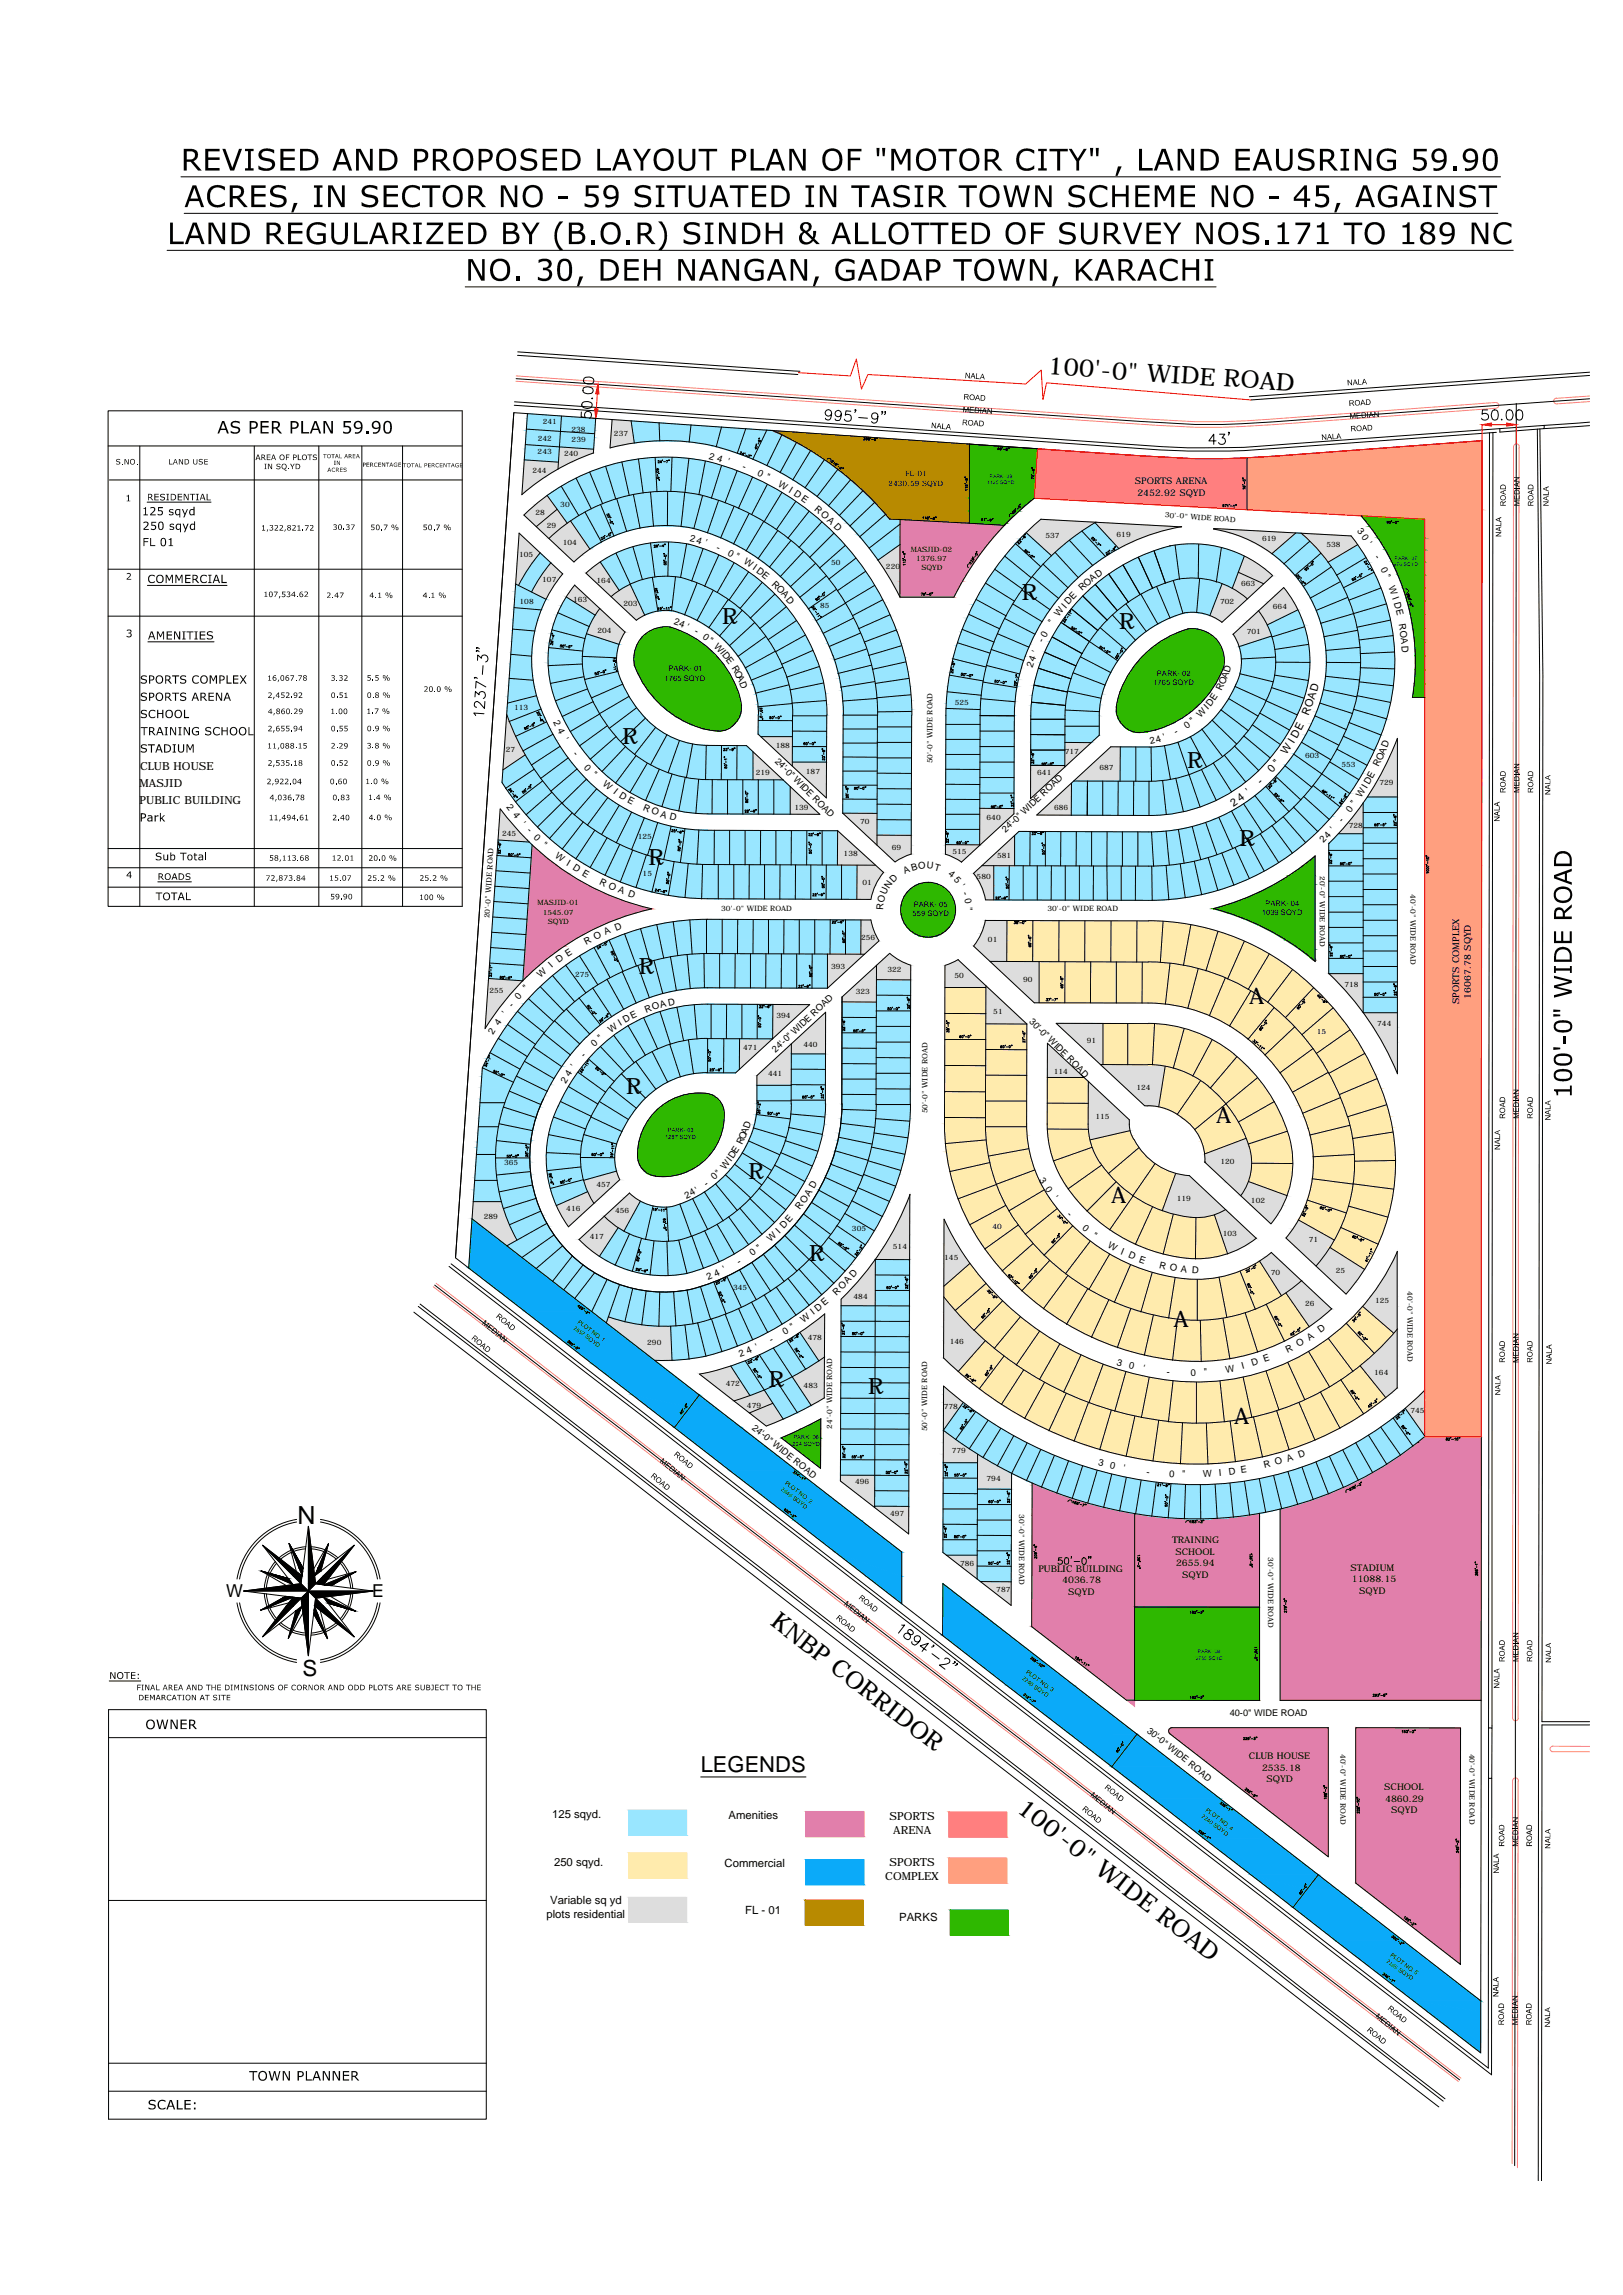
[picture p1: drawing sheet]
<svg xmlns="http://www.w3.org/2000/svg" width="297mm" height="420mm" viewBox="0 0 297 420" stroke-linecap="round" stroke-linejoin="round" font-family="sans-serif">
<defs><g id="words">
<text font-size="4.6" x="54.5" y="279">N</text>
<g font-size="4.4">
<text x="191.7" y="68.5" transform="rotate(4 191.7 68.5)">100'-0&quot; WIDE ROAD</text>
<text x="140.9" y="297.4" transform="rotate(38 140.9 297.4)">KNBP CORRIDOR</text>
<text x="185.9" y="331.5" transform="rotate(38 185.9 331.5)">100'-0&quot; WIDE ROAD</text>
</g>
<g font-size="4.1">
<text x="187" y="109.9">R</text>
<text x="132.2" y="114.2">R</text>
<text x="204.8" y="115.2">R</text>
<text x="113.9" y="136.3">R</text>
<text x="217.3" y="140.5">R</text>
<text x="226.8" y="154.8">R</text>
<text x="118.7" y="158.3">R</text>
<text x="116.9" y="178.3">R</text>
<text x="228.6" y="183.9">A</text>
<text x="114.6" y="200.2">R</text>
<text x="222.6" y="205.6">A</text>
<text x="137" y="215.9">R</text>
<text x="203.3" y="220.2">A</text>
<text x="148.1" y="230.9">R</text>
<text x="214.8" y="242.9">A</text>
<text x="140.7" y="253.9">R</text>
<text x="158.9" y="255.1">R</text>
<text x="225.9" y="260.7">A</text>
<text x="55.4" y="306.8">S</text>
</g>
<text font-size="4" x="128.2" y="324.4">LEGENDS</text>
<g font-size="3.3">
<text x="41.4" y="292.3">W</text>
<text x="68.1" y="292.3">E</text>
</g>
<g font-size="2.1">
<text x="101.1" y="332.9">125 sqyd.</text>
<text x="133.3" y="333.1">Amenities</text>
<text x="101.4" y="341.7">250 sqyd.</text>
<text x="132.6" y="341.9">Commercial</text>
<text x="100" y="351.1">plots residential</text>
<text x="100.7" y="348.6">Variable sq yd</text>
<text x="136.4" y="350.4">FL - 01</text>
<text x="164.6" y="351.6">PARKS</text>
</g>
<g font-size="2">
<text x="239.5" y="131.1" transform="rotate(-68 239.5 131.1)">R</text>
<text x="240" y="129.7" transform="rotate(-71 240 129.7)">O</text>
<text x="240.6" y="128.2" transform="rotate(-74 240.6 128.2)">A</text>
<text x="241.1" y="126.6" transform="rotate(-75 241.1 126.6)">D</text>
<text x="236.8" y="136.2" transform="rotate(-58 236.8 136.2)">I</text>
<text x="237.3" y="135.2" transform="rotate(-60 237.3 135.2)">D</text>
<text x="238.1" y="133.8" transform="rotate(-63 238.1 133.8)">E</text>
<text x="25.6" y="140.9">CLUB HOUSE</text>
<text x="230.8" y="143.6" transform="rotate(-45 230.8 143.6)">-</text>
<text x="232.8" y="141.5" transform="rotate(-48 232.8 141.5)">0</text>
<text x="234" y="140.2" transform="rotate(-52 234 140.2)">&quot;</text>
<text x="235.5" y="138.2" transform="rotate(-56 235.5 138.2)">W</text>
<text x="25.5" y="144.1">MASJID</text>
<text x="25.5" y="147.2">PUBLIC BUILDING</text>
<text x="225.8" y="147.7" transform="rotate(-34 225.8 147.7)">2</text>
<text x="227" y="146.8" transform="rotate(-37 227 146.8)">4</text>
<text x="228.6" y="145.6" transform="rotate(-36 228.6 145.6)">'</text>
<text x="162.8" y="333.2">SPORTS</text>
<text x="163.5" y="335.7">ARENA</text>
<text x="162.8" y="341.6">SPORTS</text>
<text x="162" y="344.1">COMPLEX</text>
</g>
<g font-size="1.7">
<text x="129.7" y="84" transform="rotate(15 129.7 84)">2</text>
<text x="131.2" y="84.4" transform="rotate(18 131.2 84.4)">4</text>
<text x="133" y="84.9" transform="rotate(21 133 84.9)">'</text>
<text x="135.8" y="85.9" transform="rotate(21 135.8 85.9)">-</text>
<text x="138.5" y="87" transform="rotate(25 138.5 87)">0 &quot;</text>
<text x="142.3" y="88.9" transform="rotate(30 142.3 88.9)">W</text>
<text x="207.7" y="88.6">SPORTS ARENA</text>
<text x="144.2" y="90.1" transform="rotate(31 144.2 90.1)">I</text>
<text x="145.2" y="90.7" transform="rotate(34 145.2 90.7)">D</text>
<text x="146.5" y="91.6" transform="rotate(35 146.5 91.6)">E</text>
<text x="148.9" y="93.4" transform="rotate(40 148.9 93.4)">R</text>
<text x="150.1" y="94.3" transform="rotate(41 150.1 94.3)">O</text>
<text x="151.3" y="95.4" transform="rotate(42 151.3 95.4)">A</text>
<text x="208.2" y="90.7">2452.92 SQYD</text>
<text x="126.2" y="99" transform="rotate(13 126.2 99)">2</text>
<text x="127.4" y="99.3" transform="rotate(18 127.4 99.3)">4</text>
<text x="128.8" y="99.8" transform="rotate(23 128.8 99.8)">'</text>
<text x="131" y="100.6" transform="rotate(21 131 100.6)">-</text>
<text x="133.1" y="101.5" transform="rotate(28 133.1 101.5)">0</text>
<text x="152.5" y="96.5" transform="rotate(45 152.5 96.5)">D</text>
<text x="248.3" y="97.3" transform="rotate(52 248.3 97.3)">3</text>
<text x="249.1" y="98.3" transform="rotate(54 249.1 98.3)">0</text>
<text x="250.1" y="99.7" transform="rotate(50 250.1 99.7)">'</text>
<text x="251.5" y="101.9" transform="rotate(60 251.5 101.9)">-</text>
<text x="134.4" y="102.2" transform="rotate(32 134.4 102.2)">&quot;</text>
<text x="136" y="103.2" transform="rotate(32 136 103.2)">W</text>
<text x="137.6" y="104.3" transform="rotate(35 137.6 104.3)">I</text>
<text x="138.3" y="104.7" transform="rotate(37 138.3 104.7)">D</text>
<text x="139.3" y="105.5" transform="rotate(39 139.3 105.5)">E</text>
<text x="141.2" y="107" transform="rotate(44 141.2 107)">R</text>
<text x="142" y="107.9" transform="rotate(46 142 107.9)">OA</text>
<text x="198.9" y="107.4" transform="rotate(-40 198.9 107.4)">O</text>
<text x="199.9" y="106.6" transform="rotate(-38 199.9 106.6)">A</text>
<text x="200.9" y="105.8" transform="rotate(-35 200.9 105.8)">D</text>
<text x="252.7" y="104.1" transform="rotate(63 252.7 104.1)">0</text>
<text x="253.3" y="105.5" transform="rotate(67 253.3 105.5)">&quot;</text>
<text x="254.1" y="107.5" transform="rotate(71 254.1 107.5)">W</text>
<text x="143.7" y="109.8" transform="rotate(49 143.7 109.8)">D</text>
<text x="193.8" y="113" transform="rotate(-52 193.8 113)">W</text>
<text x="195" y="111.4" transform="rotate(-48 195 111.4)">I D</text>
<text x="196.4" y="109.9" transform="rotate(-46 196.4 109.9)">E</text>
<text x="198" y="108.2" transform="rotate(-42 198 108.2)">R</text>
<text x="254.8" y="109.4" transform="rotate(70 254.8 109.4)">I</text>
<text x="255.1" y="110.3" transform="rotate(75 255.1 110.3)">DE</text>
<text x="123.2" y="114.3" transform="rotate(18 123.2 114.3)">2</text>
<text x="124.2" y="114.6" transform="rotate(21 124.2 114.6)">4</text>
<text x="125.4" y="115.1" transform="rotate(30 125.4 115.1)">'</text>
<text x="127" y="115.9" transform="rotate(30 127 115.9)">-</text>
<text x="128.5" y="116.8" transform="rotate(36 128.5 116.8)">0</text>
<text x="129.5" y="117.5" transform="rotate(37 129.5 117.5)">&quot;</text>
<text x="130.6" y="118.4" transform="rotate(46 130.6 118.4)">W</text>
<text x="131.8" y="119.6" transform="rotate(52 131.8 119.6)">IDE</text>
<text x="189.9" y="119.8" transform="rotate(-67 189.9 119.8)">'</text>
<text x="190.9" y="117.7" transform="rotate(-63 190.9 117.7)">-</text>
<text x="191.4" y="116.7" transform="rotate(-61 191.4 116.7)">0</text>
<text x="192.8" y="114.5" transform="rotate(-56 192.8 114.5)">&quot;</text>
<text x="256" y="114.2" transform="rotate(80 256 114.2)">R</text>
<text x="256.2" y="115.5" transform="rotate(83 256.2 115.5)">O</text>
<text x="256.4" y="116.9" transform="rotate(84 256.4 116.9)">A</text>
<text x="256.5" y="118.3" transform="rotate(86 256.5 118.3)">D</text>
<text x="133.9" y="122.3" transform="rotate(58 133.9 122.3)">R</text>
<text x="134.3" y="123.1" transform="rotate(62 134.3 123.1)">O</text>
<text x="134.8" y="124" transform="rotate(64 134.8 124)">A</text>
<text x="135.3" y="125" transform="rotate(69 135.3 125)">D</text>
<text x="188.9" y="122.4" transform="rotate(-70 188.9 122.4)">2</text>
<text x="189.3" y="121.2" transform="rotate(-69 189.3 121.2)">4</text>
<text x="224.1" y="125.4" transform="rotate(-67 224.1 125.4)">O</text>
<text x="224.6" y="124.3" transform="rotate(-69 224.6 124.3)">A</text>
<text x="225" y="123.1" transform="rotate(-72 225 123.1)">D</text>
<text x="219.7" y="131.4" transform="rotate(-45 219.7 131.4)">W I</text>
<text x="221.5" y="129.4" transform="rotate(-52 221.5 129.4)">D</text>
<text x="222.3" y="128.4" transform="rotate(-57 222.3 128.4)">E</text>
<text x="223.6" y="126.5" transform="rotate(-64 223.6 126.5)">R</text>
<text x="101.2" y="132.2" transform="rotate(65 101.2 132.2)">2</text>
<text x="102" y="133.7" transform="rotate(63 102 133.7)">4</text>
<text x="103" y="135.5" transform="rotate(60 103 135.5)">'</text>
<text x="210.6" y="136.3" transform="rotate(-13 210.6 136.3)">2</text>
<text x="211.7" y="136" transform="rotate(-18 211.7 136)">4</text>
<text x="213.2" y="135.5" transform="rotate(-23 213.2 135.5)">'</text>
<text x="215.3" y="134.5" transform="rotate(-30 215.3 134.5)">-</text>
<text x="217.2" y="133.4" transform="rotate(-36 217.2 133.4)">0</text>
<text x="218.3" y="132.6" transform="rotate(-37 218.3 132.6)">&quot;</text>
<text x="253.9" y="137" transform="rotate(-69 253.9 137)">D</text>
<text x="104.8" y="138.1" transform="rotate(54 104.8 138.1)">-</text>
<text x="106.8" y="140.6" transform="rotate(47 106.8 140.6)">0</text>
<text x="108.1" y="141.9" transform="rotate(48 108.1 141.9)">&quot;</text>
<text x="110.2" y="143.8" transform="rotate(38 110.2 143.8)">W I</text>
<text x="141.7" y="139.5" transform="rotate(45 141.7 139.5)">24'-0&quot; WIDE ROAD</text>
<text x="250.6" y="143.7" transform="rotate(-60 250.6 143.7)">D</text>
<text x="251.2" y="142.6" transform="rotate(-62 251.2 142.6)">E</text>
<text x="252.3" y="140.5" transform="rotate(-63 252.3 140.5)">R</text>
<text x="252.9" y="139.4" transform="rotate(-67 252.9 139.4)">OA</text>
<text x="92.6" y="147.8" transform="rotate(54 92.6 147.8)">2</text>
<text x="93.8" y="149.3" transform="rotate(52 93.8 149.3)">4</text>
<text x="113.2" y="146" transform="rotate(33 113.2 146)">D</text>
<text x="114.7" y="146.8" transform="rotate(27 114.7 146.8)">E</text>
<text x="117.6" y="148.3" transform="rotate(22 117.6 148.3)">R</text>
<text x="119.1" y="148.9" transform="rotate(18 119.1 148.9)">O</text>
<text x="120.7" y="149.5" transform="rotate(17 120.7 149.5)">A</text>
<text x="122.4" y="150" transform="rotate(14 122.4 150)">D</text>
<text x="247.2" y="148.8" transform="rotate(-54 247.2 148.8)">0</text>
<text x="248" y="147.6" transform="rotate(-53 248 147.6)">&quot;</text>
<text x="249.1" y="146.1" transform="rotate(-58 249.1 146.1)">W</text>
<text x="250.2" y="144.4" transform="rotate(-59 250.2 144.4)">I</text>
<text x="95.2" y="150.9" transform="rotate(50 95.2 150.9)">'</text>
<text x="96.4" y="152.2" transform="rotate(45 96.4 152.2)">-</text>
<text x="97.6" y="153.4" transform="rotate(43 97.6 153.4)">0</text>
<text x="99" y="154.8" transform="rotate(42 99 154.8)">&quot;</text>
<text x="184" y="152.5" transform="rotate(-43 184 152.5)">24'-0&quot; WIDE ROAD</text>
<text x="242.2" y="154.4" transform="rotate(-47 242.2 154.4)">2</text>
<text x="243.1" y="153.6" transform="rotate(-49 243.1 153.6)">4</text>
<text x="244.2" y="152.4" transform="rotate(-45 244.2 152.4)">'</text>
<text x="245.7" y="150.7" transform="rotate(-51 245.7 150.7)">-</text>
<text x="101.5" y="156.8" transform="rotate(36 101.5 156.8)">W</text>
<text x="103.6" y="158.4" transform="rotate(31 103.6 158.4)">I</text>
<text x="104.7" y="159.1" transform="rotate(33 104.7 159.1)">D</text>
<text x="106.4" y="160.1" transform="rotate(30 106.4 160.1)">E</text>
<text x="109.6" y="161.9" transform="rotate(26 109.6 161.9)">R</text>
<text x="163.5" y="161.6" transform="rotate(-45 163.5 161.6)">D</text>
<text x="165.6" y="159.9" transform="rotate(-23 165.6 159.9)">A</text>
<text x="166.9" y="159.4" transform="rotate(-15 166.9 159.4)">B</text>
<text x="168.1" y="159.1" transform="rotate(-5 168.1 159.1)">O</text>
<text x="169.6" y="159" transform="rotate(6 169.6 159)">U</text>
<text x="170.9" y="159.2" transform="rotate(16 170.9 159.2)">T</text>
<text x="173.5" y="160.3" transform="rotate(36 173.5 160.3)">4</text>
<text x="174.5" y="161.1" transform="rotate(47 174.5 161.1)">5</text>
<text x="111.3" y="162.6" transform="rotate(23 111.3 162.6)">O</text>
<text x="113" y="163.4" transform="rotate(21 113 163.4)">A</text>
<text x="114.8" y="164" transform="rotate(20 114.8 164)">D</text>
<text x="161.6" y="166.6" transform="rotate(-86 161.6 166.6)">R</text>
<text x="161.8" y="165.3" transform="rotate(-76 161.8 165.3)">O</text>
<text x="162.2" y="163.9" transform="rotate(-66 162.2 163.9)">U</text>
<text x="162.7" y="162.7" transform="rotate(-56 162.7 162.7)">N</text>
<text x="175.6" y="162.5" transform="rotate(54 175.6 162.5)">'</text>
<text x="176.1" y="163.5" transform="rotate(69 176.1 163.5)">-</text>
<text x="176.5" y="164.6" transform="rotate(78 176.5 164.6)">0</text>
<text x="176.8" y="166.1" transform="rotate(90 176.8 166.1)">&quot;</text>
<text x="107.3" y="173" transform="rotate(-28 107.3 173)">R</text>
<text x="109" y="172.1" transform="rotate(-26 109 172.1)">O</text>
<text x="110.8" y="171.2" transform="rotate(-24 110.8 171.2)">A</text>
<text x="112.7" y="170.4" transform="rotate(-21 112.7 170.4)">D</text>
<text x="98.9" y="179.1" transform="rotate(-41 98.9 179.1)">W</text>
<text x="101" y="177.3" transform="rotate(-42 101 177.3)">I</text>
<text x="102.2" y="176.3" transform="rotate(-37 102.2 176.3)">D</text>
<text x="103.9" y="175.1" transform="rotate(-33 103.9 175.1)">E</text>
<text x="92.7" y="186" transform="rotate(-50 92.7 186)">'</text>
<text x="93.8" y="184.5" transform="rotate(-48 93.8 184.5)">-</text>
<text x="95" y="183.1" transform="rotate(-49 95 183.1)">0</text>
<text x="96.4" y="181.4" transform="rotate(-45 96.4 181.4)">&quot;</text>
<text x="118.3" y="185.4" transform="rotate(-21 118.3 185.4)">R</text>
<text x="119.6" y="185" transform="rotate(-18 119.6 185)">O</text>
<text x="121" y="184.5" transform="rotate(-17 121 184.5)">A</text>
<text x="122.4" y="184.1" transform="rotate(-12 122.4 184.1)">D</text>
<text x="267.1" y="183.8" transform="rotate(-90 267.1 183.8)">SPORTS COMPLEX</text>
<text x="269.2" y="182.8" transform="rotate(-90 269.2 182.8)">16067.78 SQYD</text>
<text x="90.3" y="189.6" transform="rotate(-59 90.3 189.6)">2</text>
<text x="91.3" y="187.9" transform="rotate(-56 91.3 187.9)">4</text>
<text x="108.8" y="191.6" transform="rotate(-43 108.8 191.6)">0</text>
<text x="110" y="190.5" transform="rotate(-42 110 190.5)">&quot;</text>
<text x="111.8" y="189.1" transform="rotate(-35 111.8 189.1)">W</text>
<text x="113.6" y="187.9" transform="rotate(-31 113.6 187.9)">I</text>
<text x="114.4" y="187.4" transform="rotate(-30 114.4 187.4)">D</text>
<text x="115.7" y="186.6" transform="rotate(-26 115.7 186.6)">E</text>
<text x="188.3" y="187.1" transform="rotate(45 188.3 187.1)">30'-0&quot; WIDE ROAD</text>
<text x="104.3" y="197.2" transform="rotate(-58 104.3 197.2)">4</text>
<text x="105.3" y="195.7" transform="rotate(-50 105.3 195.7)">'</text>
<text x="106.9" y="193.6" transform="rotate(-48 106.9 193.6)">-</text>
<text x="142" y="192.7" transform="rotate(-43 142 192.7)">24'-0&quot; WIDE ROAD</text>
<text x="103.6" y="198.4" transform="rotate(-59 103.6 198.4)">2</text>
<text x="135.8" y="209.6" transform="rotate(-64 135.8 209.6)">R</text>
<text x="136.2" y="208.7" transform="rotate(-66 136.2 208.7)">O</text>
<text x="136.7" y="207.8" transform="rotate(-69 136.7 207.8)">A</text>
<text x="137.1" y="206.7" transform="rotate(-70 137.1 206.7)">D</text>
<text x="131.7" y="215.2" transform="rotate(-48 131.7 215.2)">&quot;</text>
<text x="132.7" y="214.1" transform="rotate(-52 132.7 214.1)">WI</text>
<text x="134.2" y="212.2" transform="rotate(-56 134.2 212.2)">D</text>
<text x="134.8" y="211.4" transform="rotate(-57 134.8 211.4)">E</text>
<text x="125.7" y="219.5" transform="rotate(-27 125.7 219.5)">2</text>
<text x="126.5" y="219" transform="rotate(-29 126.5 219)">4</text>
<text x="127.7" y="218.3" transform="rotate(-34 127.7 218.3)">'</text>
<text x="129.3" y="217.2" transform="rotate(-39 129.3 217.2)">-</text>
<text x="130.8" y="216" transform="rotate(-43 130.8 216)">0</text>
<text x="146.4" y="221.6" transform="rotate(-53 146.4 221.6)">R</text>
<text x="147.3" y="220.4" transform="rotate(-55 147.3 220.4)">O</text>
<text x="148.1" y="219.1" transform="rotate(-58 148.1 219.1)">A</text>
<text x="149" y="217.7" transform="rotate(-60 149 217.7)">D</text>
<text x="190.1" y="216" transform="rotate(58 190.1 216)">3</text>
<text x="191.2" y="217.7" transform="rotate(56 191.2 217.7)">0</text>
<text x="192.6" y="219.6" transform="rotate(50 192.6 219.6)">'</text>
<text x="141" y="227.4" transform="rotate(-42 141 227.4)">W</text>
<text x="142.7" y="225.8" transform="rotate(-45 142.7 225.8)">I</text>
<text x="143.4" y="225.1" transform="rotate(-46 143.4 225.1)">D</text>
<text x="144.5" y="223.9" transform="rotate(-49 144.5 223.9)">E</text>
<text x="195.2" y="222.5" transform="rotate(48 195.2 222.5)">-</text>
<text x="198" y="225.1" transform="rotate(38 198 225.1)">0</text>
<text x="199.7" y="226.4" transform="rotate(37 199.7 226.4)">&quot;</text>
<text x="131" y="233.7" transform="rotate(-25 131 233.7)">4</text>
<text x="132.7" y="232.9" transform="rotate(-30 132.7 232.9)">'</text>
<text x="135.3" y="231.5" transform="rotate(-30 135.3 231.5)">-</text>
<text x="137.7" y="229.9" transform="rotate(-38 137.7 229.9)">0</text>
<text x="139.1" y="229" transform="rotate(-39 139.1 229)">&quot;</text>
<text x="202.6" y="228.3" transform="rotate(29 202.6 228.3)">W</text>
<text x="205" y="229.6" transform="rotate(22 205 229.6)">I</text>
<text x="206.4" y="230.2" transform="rotate(23 206.4 230.2)">D</text>
<text x="208.4" y="231" transform="rotate(19 208.4 231)">E</text>
<text x="212.1" y="232.1" transform="rotate(14 212.1 232.1)">R</text>
<text x="214.1" y="232.5" transform="rotate(9 214.1 232.5)">O</text>
<text x="216" y="232.8" transform="rotate(6 216 232.8)">A</text>
<text x="218.1" y="233" transform="rotate(4 218.1 233)">D</text>
<text x="129.6" y="234.3" transform="rotate(-23 129.6 234.3)">2</text>
<text x="150.9" y="239.2" transform="rotate(-41 150.9 239.2)">E</text>
<text x="153.1" y="237.2" transform="rotate(-44 153.1 237.2)">R</text>
<text x="154.1" y="236.2" transform="rotate(-45 154.1 236.2)">O</text>
<text x="155.2" y="235.1" transform="rotate(-48 155.2 235.1)">A D</text>
<text x="141.1" y="245.8" transform="rotate(-25 141.1 245.8)">-</text>
<text x="143.6" y="244.4" transform="rotate(-31 143.6 244.4)">0</text>
<text x="145" y="243.5" transform="rotate(-32 145 243.5)">&quot;</text>
<text x="147.1" y="242.1" transform="rotate(-37 147.1 242.1)">W</text>
<text x="148.9" y="240.8" transform="rotate(-38 148.9 240.8)">I</text>
<text x="149.7" y="240.1" transform="rotate(-40 149.7 240.1)">D</text>
<text x="239.7" y="245.4" transform="rotate(-33 239.7 245.4)">A</text>
<text x="241.7" y="244.1" transform="rotate(-35 241.7 244.1)">D</text>
<text x="135.5" y="248.4" transform="rotate(-20 135.5 248.4)">2</text>
<text x="136.9" y="247.8" transform="rotate(-23 136.9 247.8)">4 '</text>
<text x="204.3" y="249.8" transform="rotate(18 204.3 249.8)">3</text>
<text x="206.5" y="250.5" transform="rotate(12 206.5 250.5)">0</text>
<text x="209.1" y="251.1" transform="rotate(16 209.1 251.1)">'</text>
<text x="213.5" y="251.7" transform="rotate(4 213.5 251.7)">-</text>
<text x="217.9" y="251.9" transform="rotate(-2 217.9 251.9)">0</text>
<text x="220.4" y="251.7" transform="rotate(-4 220.4 251.7)">&quot;</text>
<text x="224.4" y="251.3" transform="rotate(-10 224.4 251.3)">W</text>
<text x="227.4" y="250.6" transform="rotate(-15 227.4 250.6)">I</text>
<text x="229.2" y="250.1" transform="rotate(-18 229.2 250.1)">D</text>
<text x="231.5" y="249.4" transform="rotate(-19 231.5 249.4)">E</text>
<text x="235.6" y="247.7" transform="rotate(-26 235.6 247.7)">R</text>
<text x="237.7" y="246.6" transform="rotate(-30 237.7 246.6)">O</text>
<text x="137.5" y="261.6" transform="rotate(39 137.5 261.6)">24'-0&quot; WIDE ROAD</text>
<text x="200.9" y="268.2" transform="rotate(15 200.9 268.2)">3</text>
<text x="203" y="268.8" transform="rotate(12 203 268.8)">0</text>
<text x="205.5" y="269.3" transform="rotate(7 205.5 269.3)">'</text>
<text x="209.8" y="269.9" transform="rotate(8 209.8 269.9)">-</text>
<text x="224.9" y="270" transform="rotate(-8 224.9 270)">D E</text>
<text x="231.4" y="268.8" transform="rotate(-14 231.4 268.8)">R</text>
<text x="233.5" y="268.3" transform="rotate(-16 233.5 268.3)">O</text>
<text x="235.7" y="267.7" transform="rotate(-18 235.7 267.7)">A</text>
<text x="237.8" y="267" transform="rotate(-20 237.8 267)">D</text>
<text x="214" y="270.4" transform="rotate(2 214 270.4)">0</text>
<text x="216.4" y="270.5">&quot;</text>
<text x="220.2" y="270.4" transform="rotate(-3 220.2 270.4)">W</text>
<text x="223.2" y="270.2" transform="rotate(-5 223.2 270.2)">I</text>
<text x="190" y="287.7">PUBLIC BUILDING</text>
<text x="214.5" y="282.5">TRAINING</text>
<text x="215.1" y="284.6">SCHOOL</text>
<text x="215.2" y="286.8">2655.94</text>
<text x="247.2" y="287.6">STADIUM</text>
<text x="194.4" y="289.8">4036.78</text>
<text x="195.5" y="292">SQYD</text>
<text x="216.4" y="288.9">SQYD</text>
<text x="247.4" y="289.7">11088.15</text>
<text x="248.8" y="291.8">SQYD</text>
<text x="209.8" y="317.1" transform="rotate(39 209.8 317.1)">30'-0&quot; WIDE ROAD</text>
<text x="225.1" y="314.1">40-0&quot; WIDE ROAD</text>
<text x="228.6" y="322.1">CLUB HOUSE</text>
<text x="231" y="324.2">2535.18</text>
<text x="231.8" y="326.3">SQYD</text>
<text x="253.3" y="327.7">SCHOOL</text>
<text x="253.5" y="329.8">4860.29</text>
<text x="254.6" y="332">SQYD</text>
</g>
<g font-size="1.4">
<text x="99.3" y="77.7">241</text>
<text x="98.4" y="83.2">243</text>
<text x="98.4" y="80.7">242</text>
<text x="103.2" y="83.5">240</text>
<text x="104.6" y="79.1">238</text>
<text x="104.6" y="80.9">239</text>
<text x="112.4" y="79.8">237</text>
<text x="97.5" y="86.6">244</text>
<text x="162.6" y="88.9">2430.59 SQYD</text>
<text x="165.7" y="87.2">FL-01</text>
<text x="98" y="94.3">28</text>
<text x="102.5" y="92.9">30</text>
<text x="213.2" y="94.7" transform="rotate(4 213.2 94.7)">30'-0&quot; WIDE ROAD</text>
<text x="95" y="101.9">105</text>
<text x="100.1" y="96.6">29</text>
<text x="103" y="99.8">104</text>
<text x="166.7" y="101">MASJID-02</text>
<text x="191.3" y="98.5">537</text>
<text x="204.4" y="98.3">619</text>
<text x="231" y="99.1">619</text>
<text x="242.8" y="100.1">538</text>
<text x="99.2" y="106.5">107</text>
<text x="109.2" y="106.7">164</text>
<text x="152.1" y="103.4">50</text>
<text x="162.2" y="104.1">220</text>
<text x="167.7" y="102.7">1376.97</text>
<text x="168.6" y="104.4">SQYD</text>
<text x="227.1" y="107.3">663</text>
<text x="95.1" y="110.5">108</text>
<text x="104.9" y="110.1">163</text>
<text x="114.1" y="111">203</text>
<text x="150.1" y="111.3">85</text>
<text x="223.3" y="110.6">702</text>
<text x="233" y="111.4">664</text>
<text x="109.4" y="115.9">204</text>
<text x="228.2" y="116">701</text>
<text x="121.6" y="124.6">1765 SQYD</text>
<text x="122.4" y="122.9">PARK- 01</text>
<text x="211.1" y="125.5">1765 SQYD</text>
<text x="211.7" y="123.8">PARK- 02</text>
<text x="94.1" y="129.9">113</text>
<text x="174.8" y="129.1">525</text>
<text x="92.6" y="137.6">27</text>
<text x="142" y="136.8">188</text>
<text x="194.9" y="138">717</text>
<text x="138.3" y="141.8">219</text>
<text x="147.5" y="141.7">187</text>
<text x="170.7" y="139.8" transform="rotate(-90 170.7 139.8)">50'-0&quot; WIDE ROAD</text>
<text x="189.8" y="142">641</text>
<text x="201.2" y="141">687</text>
<text x="238.9" y="138.8">603</text>
<text x="245.5" y="140.4">553</text>
<text x="252.4" y="143.8">729</text>
<text x="145.4" y="148.3">139</text>
<text x="192.9" y="148.3">686</text>
<text x="91.9" y="153.1">245</text>
<text x="116.7" y="153.5">125</text>
<text x="157.4" y="150.8">70</text>
<text x="163.2" y="155.6">69</text>
<text x="180.6" y="150.1">640</text>
<text x="246.9" y="151.5">728</text>
<text x="117.6" y="160.4">15</text>
<text x="154.4" y="156.7">138</text>
<text x="157.9" y="162">01</text>
<text x="174.3" y="156.4">515</text>
<text x="178.7" y="161">580</text>
<text x="182.5" y="157">581</text>
<text x="241.5" y="160.3" transform="rotate(90 241.5 160.3)">20'-0&quot; WIDE ROAD</text>
<text x="98.4" y="165.8">MASJID-01</text>
<text x="99.3" y="167.5">1545.07</text>
<text x="132" y="166.7">30'-0&quot; WIDE ROAD</text>
<text x="167" y="167.8">559 SQYD</text>
<text x="167.2" y="166.1">PARK- 05</text>
<text x="191.7" y="166.7">30'-0&quot; WIDE ROAD</text>
<text x="230.9" y="167.5">1039 SQYD</text>
<text x="231.6" y="165.8">PARK- 04</text>
<text x="258.1" y="163.7" transform="rotate(90 258.1 163.7)">40'-0&quot; WIDE ROAD</text>
<text x="89.6" y="168.1" transform="rotate(-87 89.6 168.1)">20'-0&quot; WIDE ROAD</text>
<text x="100.3" y="169.1">SQYD</text>
<text x="157.6" y="172">256</text>
<text x="180.8" y="172.4">01</text>
<text x="105.3" y="178.8">275</text>
<text x="152.1" y="177.4">393</text>
<text x="162.4" y="177.9">322</text>
<text x="174.7" y="179">50</text>
<text x="187.3" y="179.7">90</text>
<text x="89.6" y="181.7">255</text>
<text x="156.6" y="182">323</text>
<text x="181.8" y="185.6">51</text>
<text x="246.1" y="180.6">718</text>
<text x="142.1" y="186.3">394</text>
<text x="147" y="191.8">440</text>
<text x="198.9" y="191">91</text>
<text x="241" y="189.3">15</text>
<text x="252.1" y="187.8">744</text>
<text x="136" y="192.3">471</text>
<text x="140.6" y="197">441</text>
<text x="192.9" y="196.7">114</text>
<text x="169.8" y="203.8" transform="rotate(-90 169.8 203.8)">50'-0&quot; WIDE ROAD</text>
<text x="208" y="199.5">124</text>
<text x="200.5" y="204.9">115</text>
<text x="92.3" y="213.3">365</text>
<text x="223.4" y="213.1">120</text>
<text x="103.6" y="221.6">416</text>
<text x="109.1" y="217.3">457</text>
<text x="215.4" y="219.9">119</text>
<text x="229" y="220.3">102</text>
<text x="88.5" y="223.3">289</text>
<text x="108" y="226.9">417</text>
<text x="112.6" y="222">456</text>
<text x="155.9" y="225.5">305</text>
<text x="181.6" y="225">40</text>
<text x="223.8" y="226.3">103</text>
<text x="239.5" y="227.4">71</text>
<text x="163.4" y="228.7">514</text>
<text x="172.8" y="230.7">145</text>
<text x="232.6" y="233.4">70</text>
<text x="244.5" y="233.1">25</text>
<text x="134.2" y="236.1">345</text>
<text x="156.2" y="237.8">484</text>
<text x="238.9" y="239.2">26</text>
<text x="251.7" y="238.6">125</text>
<text x="257.6" y="236.4" transform="rotate(90 257.6 236.4)">40'-0&quot; WIDE ROAD</text>
<text x="147.8" y="245.3">478</text>
<text x="118.5" y="246.2">290</text>
<text x="173.8" y="246.1">146</text>
<text x="251.5" y="251.7">164</text>
<text x="132.8" y="253.8">472</text>
<text x="136.7" y="257.8">479</text>
<text x="147.1" y="254.1">483</text>
<text x="152.3" y="261.6" transform="rotate(-90 152.3 261.6)">24'-0&quot; WIDE ROAD</text>
<text x="169.7" y="262.1" transform="rotate(-90 169.7 262.1)">50'-0&quot; WIDE ROAD</text>
<text x="172.7" y="258">778</text>
<text x="258.1" y="258.8">745</text>
<text x="174.2" y="266.1">779</text>
<text x="156.5" y="271.7">496</text>
<text x="180.6" y="271.1">794</text>
<text x="162.9" y="277.6">497</text>
<text x="186.5" y="277.2" transform="rotate(90 186.5 277.2)">30'-0&quot; WIDE ROAD</text>
<text x="175.7" y="286.8">786</text>
<text x="232.1" y="285.1" transform="rotate(90 232.1 285.1)">30'-0&quot; WIDE ROAD</text>
<text x="182.3" y="291.5">787</text>
<text x="245.3" y="321.1" transform="rotate(90 245.3 321.1)">40'-0&quot; WIDE ROAD</text>
<text x="268.9" y="321" transform="rotate(90 268.9 321)">40'-0&quot; WIDE ROAD</text>
</g>
<g font-size="1.1">
<text x="121.7" y="208.5">1287 SQYD</text>
<text x="122.2" y="207.2">PARK- 03</text>
<text x="104.9" y="243.3" transform="rotate(36 104.9 243.3)">2657</text>
<text x="105.6" y="242.1" transform="rotate(37 105.6 242.1)">PLOT NO. 1</text>
<text x="107" y="244.9" transform="rotate(37 107 244.9)">SQYD</text>
<text x="145.2" y="263.4">PARK- 06</text>
<text x="145" y="264.7">224 SQYD</text>
<text x="142.8" y="272.9" transform="rotate(37 142.8 272.9)">2646 SQYD</text>
<text x="143.6" y="271.7" transform="rotate(37 143.6 271.7)">PLOT NO. 2</text>
<text x="187" y="307.4" transform="rotate(37 187 307.4)">2240 SQYD</text>
<text x="187.7" y="306.2" transform="rotate(37 187.7 306.2)">PLOT NO. 3</text>
<text x="219.8" y="332.7" transform="rotate(37 219.8 332.7)">2240 SQYD</text>
<text x="220.6" y="331.6" transform="rotate(37 220.6 331.6)">PLOT NO. 4</text>
<text x="253.7" y="359.2" transform="rotate(37 253.7 359.2)">2165 SQYD</text>
<text x="254.4" y="358" transform="rotate(37 254.4 358)">PLOT NO. 5</text>
</g>
<g font-size=".9">
<text x="180.7" y="88.7">1125 SQYD</text>
<text x="181.1" y="87.5">PARK- 09</text>
<text x="255.1" y="103.6">976 SQYD</text>
<text x="255.2" y="102.4">PARK- 07</text>
<text x="218.8" y="303.9">2755 SQYD</text>
<text x="219.2" y="302.7">PARK- 08</text>
</g>
</g></defs>
<!-- layer: Hatch Aminity -->
<g fill="#e17fab" stroke="#e17fab" stroke-width=".18">
<path d="M260.7 263h10.4z"/>
<path d="M188.9 271.6l.9 .3h-.9z"/>
<path d="M230.2 277.1h.3z"/>
<path d="M207.7 277.1l2 .3h-2z"/>
<path d="M207.7 278.1h22.8v16.1z"/>
<path d="M234.3 276.3h36.8v35z"/>
<path d="M196.3 303.6h11.4v7.7z"/>
<path d="M214.4 316.3h28.7z"/>
<path d="M248.1 316.3h19.2z"/>
<path d="M213.9 317.1h29.2v.3z"/>
<path d="M248.1 316.3h19.2v28.4z"/>
<path d="M164.7 95.1l12.7 .7h-12.7z"/>
<path d="M97.4 154.7l2.1 1.8h-2.2z"/>
<path d="M95.7 178.8h.7l-.4 .4z"/>
<path d="M258.1 265.1h13l-10.4-2.1zM260.7 263h10.4v2.1z"/>
<path d="M255.4 267h15.7l-13-1.9zM258.1 265.1h13v1.9z"/>
<path d="M255.3 267.1h15.8zM255.4 267l15.7 .1z"/>
<path d="M252.6 268.8h18.5l-15.8-1.7zM255.3 267.1h15.8v1.7z"/>
<path d="M249.7 270.5h21.4l-18.5-1.7zM252.6 268.8h18.5v1.7z"/>
<path d="M246.8 271.9h24.3l-21.4-1.4zM249.7 270.5h21.4v1.4z"/>
<path d="M188.9 271.9v1.1h3.6zM188.9 271.9h.9l2.7 1.1z"/>
<path d="M243.7 273.2h27.4l-24.3-1.3zM246.8 271.9h24.3v1.3z"/>
<path d="M188.9 273v1.3h7.3zM188.9 273h3.6l3.7 1.3z"/>
<path d="M240.6 274.4h30.5l-27.4-1.2zM243.7 273.2h27.4v1.2z"/>
<path d="M237.5 275.4h33.6l-30.5-1zM240.6 274.4h30.5v1z"/>
<path d="M188.9 274.3v1.2h11.1zM188.9 274.3h7.3l3.8 1.2z"/>
<path d="M234.3 276.3h36.8l-33.6-.9zM237.5 275.4h33.6v.9z"/>
<path d="M188.9 275.5v.9h14.9zM188.9 275.5h11.1l3.8 .9z"/>
<path d="M188.9 276.4v.7h18.8zM188.9 276.4h14.9l3.9 .7z"/>
<path d="M188.9 277.1v.3h18.8zM188.9 277.1h18.8v.3z"/>
<path d="M227.4 277.6h3.1l-.3-.5zM230.2 277.1h.3v.5z"/>
<path d="M207.7 277.4v.3h4.1zM207.7 277.4h2l2.1 .3z"/>
<path d="M224.3 277.9h6.2l-3.1-.3zM227.4 277.6h3.1v.3z"/>
<path d="M207.7 277.7v.3h7.2zM207.7 277.7h4.1l3.1 .3z"/>
<path d="M221.2 278.1h9.3l-6.2-.2zM224.3 277.9h6.2v.2z"/>
<path d="M218 278.1h12.5zM221.2 278.1h9.3z"/>
<path d="M207.7 278v.1h10.3zM207.7 278l10.3 .1z"/>
<path d="M207.7 278.1v16.1h22.8zM207.7 294.2h22.8z"/>
<path d="M188.9 277.4l-.1 16.8h18.9zM188.9 277.4h18.8v16.8z"/>
<path d="M188.8 294.2h18.9zM188.8 294.2h18.9z"/>
<path d="M188.8 294.2v3.6h18.9zM188.8 294.2h18.9v3.6z"/>
<path d="M188.8 297.8l7.5 5.8h11.4zM188.8 297.8h18.9v5.8z"/>
<path d="M234.3 311.3h36.8zM234.3 276.3l36.8 35h-36.8z"/>
<path d="M196.3 303.6l10 7.7h1.4zM206.3 311.3h1.4v1.1z"/>
<path d="M214.2 316.3h28.9zM214.4 316.3h28.7z"/>
<path d="M214 316.6h29.1l-28.9-.3zM214.2 316.3h28.9v.3z"/>
<path d="M214 316.6l-.1 .3h29.2zM214 316.6h29.1v.3z"/>
<path d="M213.9 316.9v.2h29.2zM213.9 316.9h29.2v.2z"/>
<path d="M213.9 317.1l.2 .3h29zM214.1 317.4h29v22.5z"/>
<path d="M248.1 316.3v28.4h19.2zM248.1 344.7h19.2v14.9z"/>
<path d="M164.7 95.8v.4h19.2zM164.7 95.8h12.7l6.5 .4z"/>
<path d="M164.7 96.2v2.3h17zM164.7 96.2h19.2l-2.2 2.3z"/>
<path d="M164.7 98.5v2.6h15zM164.7 98.5h17l-2 2.6z"/>
<path d="M164.7 101.1v2.6h13.1zM164.7 101.1h15l-1.9 2.6z"/>
<path d="M164.7 103.7v2.8h11.4zM164.7 103.7h13.1l-1.7 2.8z"/>
<path d="M164.7 106.5v2.8h9.9zM164.7 106.5h11.4l-1.5 2.8z"/>
<path d="M97.3 156.5l-.2 1.8h4.6zM97.3 156.5h2.2l2.2 1.8z"/>
<path d="M97.1 158.3l-.1 1.6h6.9zM97.1 158.3h4.6l2.2 1.6z"/>
<path d="M97 159.9l-.1 1.5h9.4zM97 159.9h6.9l2.4 1.5z"/>
<path d="M96.9 161.4l-.1 1.3h12zM96.9 161.4h9.4l2.5 1.3z"/>
<path d="M96.8 162.7l-.1 1.1h14.6zM96.8 162.7h12l2.5 1.1z"/>
<path d="M96.7 163.8v1h17.2zM96.7 163.8h14.6l2.6 1z"/>
<path d="M96.7 164.8l-.1 .9h20zM96.7 164.8h17.2l2.7 .9z"/>
<path d="M96.6 165.7v.7h22.7zM96.6 165.7h20l2.7 .7z"/>
<path d="M96.6 166.4l-.1 .7h19.9zM96.6 166.4h22.7l-2.9 .7z"/>
<path d="M96.5 167.1l-.1 .9h17.2zM96.5 167.1h19.9l-2.8 .9z"/>
<path d="M96.4 168v1.1h14.5zM96.4 168h17.2l-2.7 1.1z"/>
<path d="M96.4 169.1l-.1 1.2h12zM96.4 169.1h14.5l-2.6 1.2z"/>
<path d="M96.3 170.3l-.1 1.4h9.5zM96.3 170.3h12l-2.6 1.4z"/>
<path d="M96.2 171.7l-.1 1.6h7.1zM96.2 171.7h9.5l-2.5 1.6z"/>
<path d="M96.1 173.3l-.1 1.6h4.8zM96.1 173.3h7.1l-2.4 1.6z"/>
<path d="M96 174.9l-.1 1.9h2.7zM96 174.9h4.8l-2.2 1.9z"/>
<path d="M95.9 176.8l-.2 2h.7zM95.9 176.8h2.7l-2.2 2z"/>
<path d="M95.7 178.8v.4h.3zM95.7 179.2h.3l-.3 .4z"/>
<path d="M147.5 331.7v4.5h10.6zM147.5 331.7h10.6v4.5z"/>
</g>
<!-- layer: S.C -->
<g fill="#ff9f7f" stroke="#ff9f7f" stroke-width=".18">
<path d="M260.7 254.5h10.4v8.5z"/>
<path d="M233.3 83.5h37.9v-2.8zM271.2 80.7v2.8z"/>
<path d="M228.2 83.8h43l-37.9-.3zM233.3 83.5h37.9v.3z"/>
<path d="M228.2 83.8v9.5h43zM228.2 83.8h43v9.5z"/>
<path d="M228.2 93.3l32.5 1.8h10.5zM228.2 93.3h43v1.8z"/>
<path d="M260.7 95.1v26.3h10.5zM260.7 95.1h10.5v26.3z"/>
<path d="M260.7 121.4v37h10.5zM260.7 121.4h10.5v37z"/>
<path d="M260.7 158.4v61.9h10.4zM260.7 158.4h10.5l-.1 61.9z"/>
<path d="M260.7 220.3v1.1h10.4zM260.7 220.3h10.4v1.1z"/>
<path d="M260.7 221.4v33.1h10.4zM260.7 221.4h10.4v33.1z"/>
<path d="M260.7 263h10.4zM260.7 254.5l10.4 8.5h-10.4z"/>
<path d="M173.7 340.2v4.5h10.5zM173.7 340.2h10.5v4.5z"/>
</g>
<!-- layer: Hatch 125 -->
<g fill="#99e6ff" stroke="#99e6ff" stroke-width=".18">
<path d="M120.1 83.8h3.1z"/>
<path d="M121.2 90h.1z"/>
<path d="M103.5 95.4h.9l-.6 .4z"/>
<path d="M107.8 100.3h.5l-.3 .2z"/>
<path d="M154.3 131h6.3l-.1 17.9z"/>
<path d="M160.5 148.9h6.3v4z"/>
<path d="M237.1 97.6h1z"/>
<path d="M246.7 100.8l1.8-1.1 .6 1.1z"/>
<path d="M186.5 152.2h3.6z"/>
<path d="M181.9 158.5h3.8z"/>
<path d="M190.1 158.5h22.6z"/>
<path d="M181.9 164.7h31.3z"/>
<path d="M96.5 75.7l6.3 .5h-6.3z"/>
<path d="M102.8 76.2l6.2 .4h-6.2z"/>
<path d="M115.5 77l6.4 .5h-6.3z"/>
<path d="M116.1 81.1h.2z"/>
<path d="M102.4 81.5h6.3v.3z"/>
<path d="M97.8 84.3h4.4v.3z"/>
<path d="M158.5 99.7h6.2l-.7 .5z"/>
<path d="M160.2 230.6h6.3z"/>
<path d="M153.9 239l6.3 .1z"/>
<path d="M160.2 239.1h6.3l-.2 31z"/>
<path d="M160.1 270.1h6.2v5.6z"/>
<path d="M144 245.4l2.4-1.4 1 1.4z"/>
<path d="M136.4 249.2h13.5z"/>
<path d="M143.5 252.8l1.5-.7 .5 .7z"/>
<path d="M141.7 257.3h6.8l-2.6 1.3z"/>
<path d="M216.4 99.7h3.7z"/>
<path d="M224 107h1.8l-.3 .6z"/>
<path d="M220.3 112.4h1.2z"/>
<path d="M194.9 134.6h6.3l-1.5 1.3z"/>
<path d="M188.7 135.9h6.2v4.2z"/>
<path d="M198.1 97.1l2.3-1.4 1.3 1.4z"/>
<path d="M186.6 98.7l1.2-1.2 1.4 1.2z"/>
<path d="M193.9 100.4h10.8z"/>
<path d="M179.3 137.1h6.3v10.9z"/>
<path d="M173 148h6.3v6.6z"/>
<path d="M172.6 267.8h6.3z"/>
<path d="M173.2 284.7h5.6z"/>
<path d="M178.8 289.1h6.3v.4z"/>
<path d="M176.3 256.8l1.4 1h-2.1z"/>
<path d="M256 258.7l1.2-.9 .6 .9z"/>
<path d="M215.1 278h7.6z"/>
<path d="M126.8 168.4h22.5z"/>
<path d="M127 174.7h22.6z"/>
<path d="M149.6 174.7h7.9z"/>
<path d="M129.4 180.8l22 .1z"/>
<path d="M154.1 183.4l6.3 .1z"/>
<path d="M110.5 241.8h.6l-.1 .4z"/>
<path d="M118.2 242.7h6.5l-1.8 .1z"/>
<path d="M91.2 153.8l5.7 .4h-5.8z"/>
<path d="M91.1 154.7h6.3l-1.7 24.4z"/>
<path d="M98.9 101.2l1.9 1.8h-3.4z"/>
<path d="M94.4 106.9l.5 .3h-.5z"/>
<path d="M95.9 138.3l.2-.1 .1 .1z"/>
<path d="M127.1 158.2l26.2 .1z"/>
<path d="M126.8 164.5h30.1z"/>
<path d="M233.9 113.4l3.6-1.7 .8 1.7z"/>
<path d="M205 136.7l5.3 .1z"/>
<path d="M196.5 143h8.5z"/>
<path d="M205 143h5.7z"/>
<path d="M196.1 149.2h16.4z"/>
<path d="M128.2 183.9h13.2z"/>
<path d="M128.9 190.1h6.5z"/>
<path d="M129.4 190.1h12z"/>
<path d="M128.3 190.2h7.1z"/>
<path d="M129.4 196.4h5.2z"/>
<path d="M106.6 215.3h3l-.7 .2z"/>
<path d="M100.9 218.2h6.6l-1.7 .8z"/>
<path d="M103.6 109.3l2.5 1.6h-3.4z"/>
<path d="M107.3 116l5 1.6h-5.4z"/>
<path d="M127.6 142.6l10.2 .1z"/>
<path d="M127.4 148.9l17.2 .1z"/>
<path d="M120.4 99.3h2.6z"/>
<path d="M112.9 107.5h1.5l-1.1 .6z"/>
<path d="M118 112.5h.4l-.4 .1z"/>
<path d="M138.7 134.4h6.3v.5z"/>
<path d="M145 134.9h6.3v4.6z"/>
<path d="M160.4 179.4h6.3z"/>
<path d="M123 248.4h6l-3 .4z"/>
<path d="M144.8 192.9h6.3z"/>
<path d="M138.5 198.7h6.3z"/>
<path d="M117.2 219.9l.7 .3h-.9z"/>
<path d="M113.1 224.8l1.1 .6h-1.5z"/>
<path d="M120.7 227.3h1.3z"/>
<path d="M119.5 233.5h4.3z"/>
<path d="M119.1 83.8h5.8zM120.1 83.8h4.8z"/>
<path d="M117.7 83.9h8.1l-6.7-.1zM119.1 83.8h5.8l.9 .1z"/>
<path d="M116.6 84.1h10.6l-9.5-.2zM117.7 83.9h8.1l1.4 .2z"/>
<path d="M115.4 84.3h12.8l-11.6-.2zM116.6 84.1h10.6l1 .2z"/>
<path d="M114.2 84.5h15.4l-14.2-.2zM115.4 84.3h12.8l1.4 .2z"/>
<path d="M113 84.8h17.4l-16.2-.3zM114.2 84.5h15.4l.8 .3z"/>
<path d="M111.1 85.3h21.2l-19.3-.5zM113 84.8h17.4l1.9 .5z"/>
<path d="M110.7 85.4h21.9l-21.5-.1zM111.1 85.3h21.2l.3 .1z"/>
<path d="M108.5 86.2h26.4l-24.2-.8zM110.7 85.4h21.9l2.3 .8z"/>
<path d="M108.4 86.2h26.6zM108.5 86.2h26.5z"/>
<path d="M106.3 87.1h30.9l-28.8-.9zM108.4 86.2h26.6l2.2 .9z"/>
<path d="M105.9 87.3h31.7l-31.3-.2zM106.3 87.1h30.9l.4 .2z"/>
<path d="M104.2 88.2h35.3l-33.6-.9zM105.9 87.3h31.7l1.9 .9z"/>
<path d="M103.6 88.5h36.6l-36-.3zM104.2 88.2h35.3l.7 .3z"/>
<path d="M102.1 89.4h39.6l-38.1-.9zM103.6 88.5h36.6l1.5 .9z"/>
<path d="M101.3 89.9h41.4l-40.6-.5zM102.1 89.4h39.6l1 .5z"/>
<path d="M101.2 90h41.6zM101.3 89.9l41.5 .1z"/>
<path d="M121.4 90h21.4zM121.4 90h21.4z"/>
<path d="M101.2 90h20.1zM101.2 90h20.2z"/>
<path d="M101.2 90h20zM101.2 90h20z"/>
<path d="M121.6 90h21.2zM121.6 90h21.2z"/>
<path d="M120.8 90h1.9zM121.3 90h1.4z"/>
<path d="M122.7 90h20.1zM122.7 90h20.1z"/>
<path d="M120.6 90h2.7zM120.8 90h2.5z"/>
<path d="M123.5 90h19.3zM123.5 90h19.3z"/>
<path d="M120.5 90h3.1zM120.6 90h3z"/>
<path d="M123.6 90h19.2zM123.6 90h19.2z"/>
<path d="M120.4 90h3.2zM120.5 90h3.1z"/>
<path d="M120.3 90h3.4zM120.4 90h3.3z"/>
<path d="M101.1 90h19.2zM101.2 90h20z"/>
<path d="M119.3 90.1h5zM120.3 90l4 .1z"/>
<path d="M101.1 90.1h18zM101.1 90h19.2z"/>
<path d="M119 90.1h5.5zM119.3 90.1h5.2z"/>
<path d="M101.1 90.1h17.9zM101.1 90.1h18z"/>
<path d="M123.7 90l19.3 .1zM123.7 90l19.3 .1z"/>
<path d="M118.9 90.1h5.7zM119 90.1h5.6z"/>
<path d="M101 90.1h17.9zM101.1 90.1h17.9z"/>
<path d="M124.6 90.1l18.5 .1zM124.6 90.1l18.5 .1z"/>
<path d="M118.5 90.2h6.6zM118.9 90.1l6.2 .1z"/>
<path d="M125.1 90.2h18.1zM125.1 90.2h18.1z"/>
<path d="M118 90.2h7.8zM118.5 90.2h7.3z"/>
<path d="M100.9 90.2h17.1l-17-.1zM101 90.1h17.9l-.9 .1z"/>
<path d="M118 90.2h7.9zM118 90.2h7.9z"/>
<path d="M100.9 90.2h17.1zM100.9 90.2h17.1z"/>
<path d="M125.8 90.2h17.4zM125.8 90.2h17.4z"/>
<path d="M118 90.2h7.9zM118 90.2h7.9z"/>
<path d="M125.9 90.2h17.3zM125.9 90.2h17.3z"/>
<path d="M118 90.2h7.9zM118 90.2h7.9z"/>
<path d="M117 90.4h9.7l-8.7-.2zM118 90.2h7.9l.8 .2z"/>
<path d="M100.6 90.4h16.3l-16-.2zM100.9 90.2h17.1l-1.1 .2z"/>
<path d="M116.7 90.4h10.2zM117 90.4h9.9z"/>
<path d="M100.6 90.4h16.1zM100.6 90.4h16.3z"/>
<path d="M100.6 90.4h16zM100.6 90.4h16.1z"/>
<path d="M115.7 90.6h12.4l-11.4-.2zM116.7 90.4h10.2l1.2 .2z"/>
<path d="M100.3 90.6h15.4l-15.1-.2zM100.6 90.4h16l-.9 .2z"/>
<path d="M125.9 90.2l2.3 .4h15.6zM125.9 90.2h17.3l.6 .4z"/>
<path d="M115.7 90.6h12.5zM115.7 90.6h12.5z"/>
<path d="M100.3 90.6h15.4zM100.3 90.6h15.4z"/>
<path d="M100.1 90.7h15.1zM100.3 90.6h15.4z"/>
<path d="M114.7 90.8h14.1l-13.1-.2zM115.7 90.6h12.5l.6 .2z"/>
<path d="M100.1 90.7l.1 .1h14.5zM100.1 90.7h15.1l-.5 .1z"/>
<path d="M114.5 90.9h14.5zM114.7 90.8l14.3 .1z"/>
<path d="M100.2 90.8l14.3 .1zM100.2 90.8h14.5z"/>
<path d="M100.3 90.9h14zM100.3 90.9h14.2z"/>
<path d="M113.5 91.2h16.5l-15.5-.3zM114.5 90.9h14.5l1 .3z"/>
<path d="M100.3 90.9l.1 .3h13.1zM100.3 90.9h14l-.8 .3z"/>
<path d="M128.2 90.6l2.6 .8h14.2zM128.2 90.6h15.6l1.2 .8z"/>
<path d="M112.6 91.4h18.2l-17.3-.2zM113.5 91.2h16.5l.8 .2z"/>
<path d="M100.4 91.2l.2 .2h12zM100.4 91.2h13.1l-.9 .2z"/>
<path d="M100.6 91.4h11.9zM100.6 91.4h12z"/>
<path d="M130.8 91.4h14.3zM130.8 91.4h14.3z"/>
<path d="M112.3 91.5h18.8zM112.6 91.4l18.5 .1z"/>
<path d="M100.6 91.4l11.7 .1zM100.6 91.4h11.9z"/>
<path d="M112.1 91.6h19.2zM112.3 91.5l19 .1z"/>
<path d="M100.7 91.5l11.4 .1zM100.7 91.5h11.6z"/>
<path d="M111.3 91.8h20.8l-20-.2zM112.1 91.6h19.2l.8 .2z"/>
<path d="M100.8 91.6l.2 .2h10.3zM100.8 91.6h11.3l-.8 .2z"/>
<path d="M110.4 92.2h22.6l-21.7-.4zM111.3 91.8h20.8l.9 .4z"/>
<path d="M101 91.8l.2 .4h9.2zM101 91.8h10.3l-.9 .4z"/>
<path d="M110.1 92.3h23.2l-22.9-.1zM110.4 92.2h22.6l.3 .1z"/>
<path d="M101.2 92.2l.1 .1h8.8zM101.2 92.2h9.2l-.3 .1z"/>
<path d="M131 91.4l2.5 1h12.9zM131 91.4h14.1l1.3 1z"/>
<path d="M110 92.4h23.5zM110.1 92.3l23.4 .1z"/>
<path d="M133.5 92.4h12.9zM133.5 92.4h12.9z"/>
<path d="M109.9 92.4h23.6zM110 92.4h23.5z"/>
<path d="M101.3 92.3l8.6 .1zM101.3 92.3h8.8z"/>
<path d="M133.5 92.4l.8 .3h12.6zM133.5 92.4h12.9l.5 .3z"/>
<path d="M109.1 92.7h25.2l-24.4-.3zM109.9 92.4h23.6l.8 .3z"/>
<path d="M101.4 92.4l.2 .3h7.5zM101.4 92.4h8.5l-.8 .3z"/>
<path d="M134.3 92.7l.8 .4h12.3zM134.3 92.7h12.6l.5 .4z"/>
<path d="M108.4 93.1h26.7l-26-.4zM109.1 92.7h25.2l.8 .4z"/>
<path d="M101.6 92.7l.2 .4h6.5zM101.6 92.7h7.5l-.8 .4z"/>
<path d="M135.1 93.1h12.3zM135.1 93.1h12.3z"/>
<path d="M108.3 93.1h26.9zM108.4 93.1h26.8z"/>
<path d="M101.8 93.1h6.5zM101.8 93.1h6.5z"/>
<path d="M135.2 93.1l.3 .1h12.1zM135.2 93.1h12.2l.2 .1z"/>
<path d="M108 93.2h27.5l-27.2-.1zM108.3 93.1h26.9l.3 .1z"/>
<path d="M101.9 93.1l.1 .1h6zM101.9 93.1h6.4l-.3 .1z"/>
<path d="M102 93.2v.2h5.8zM102 93.2h6l-.2 .2z"/>
<path d="M135.5 93.2l.6 .3h11.8zM135.5 93.2h12.1l.3 .3z"/>
<path d="M107.6 93.5h28.5l-28.1-.3zM108 93.2h27.5l.6 .3z"/>
<path d="M102 93.4l.1 .1h5.5zM102 93.4h5.8l-.2 .1z"/>
<path d="M107.1 93.8h29.5l-29-.3zM107.6 93.5h28.5l.5 .3z"/>
<path d="M102.1 93.5l.2 .3h4.8zM102.1 93.5h5.5l-.5 .3z"/>
<path d="M102.3 93.8l.3 .4h3.7zM102.3 93.8h4.8l-.8 .4z"/>
<path d="M106 94.3h31.7l-30.6-.5zM107.1 93.8h29.5l1.1 .5z"/>
<path d="M102.6 94.2l.2 .1h3.2zM102.6 94.2h3.7l-.3 .1z"/>
<path d="M105.8 94.5h32.3l-32.1-.2zM106 94.3h31.7l.4 .2z"/>
<path d="M102.8 94.3l.1 .2h2.9zM102.8 94.3h3.2l-.2 .2z"/>
<path d="M136.1 93.5l2.5 1.3h10.9zM136.1 93.5h11.8l1.6 1.3z"/>
<path d="M105.3 94.8h33.3l-32.8-.3zM105.8 94.5h32.3l.5 .3z"/>
<path d="M138.6 94.8l.1 .1h11zM138.6 94.8h10.9l.2 .1z"/>
<path d="M105.1 94.9h33.7l-33.5-.1zM105.3 94.8h33.3l.2 .1z"/>
<path d="M102.9 94.5l.3 .4h1.9zM102.9 94.5h2.9l-.7 .4z"/>
<path d="M104.5 95.4h35l-34.4-.5zM105.1 94.9h33.7l.7 .5z"/>
<path d="M103.2 94.9l.3 .5h.9zM103.2 94.9h1.9l-.7 .5z"/>
<path d="M104.4 95.4h35.2zM104.5 95.4h35.1z"/>
<path d="M103.5 95.4h.9zM103.5 95.4h.9z"/>
<path d="M138.7 94.9l2.3 1.4h10.1zM138.7 94.9h11l1.4 1.4z"/>
<path d="M104.4 95.4l.6 .9h36zM104.4 95.4h35.2l1.4 .9z"/>
<path d="M105 96.3h36zM105 96.3h36z"/>
<path d="M105 96.3h15.9zM105 96.3h17.8z"/>
<path d="M122.8 96.3l2 .1h16.4zM122.8 96.3h18.2l.2 .1z"/>
<path d="M105 96.3l.1 .1h13.8zM105 96.3h15.9l-2 .1z"/>
<path d="M124.8 96.4l1.9 .3h15zM124.8 96.4h16.4l.5 .3z"/>
<path d="M105.1 96.4l.2 .3h11.6zM105.1 96.4h13.8l-2 .3z"/>
<path d="M141 96.3l.8 .5h10zM141 96.3h10.1l.7 .5z"/>
<path d="M105.3 96.7l.4 .5h9.3zM105.3 96.7h11.6l-1.9 .5z"/>
<path d="M126.7 96.7l2.3 .7h13.7zM126.7 96.7h15l1 .7z"/>
<path d="M105.7 97.2l.4 .6h7.1zM105.7 97.2h9.3l-1.8 .6z"/>
<path d="M141.8 96.8l1.5 1h9.5zM141.8 96.8h10l1 1z"/>
<path d="M129 97.4l1.2 .4h13.1zM129 97.4h13.7l.6 .4z"/>
<path d="M130.2 97.8l1.1 .4h12.5zM130.2 97.8h13.1l.5 .4z"/>
<path d="M106.1 97.8l.5 .8h4.8zM106.1 97.8h7.1l-1.8 .8z"/>
<path d="M143.3 97.8l1.2 1h9.3zM143.3 97.8h9.5l1 1z"/>
<path d="M131.3 98.2l2.2 1h11.5zM131.3 98.2h12.5l1.2 1z"/>
<path d="M144.5 98.8l.9 .7h9zM144.5 98.8h9.3l.6 .7z"/>
<path d="M133.5 99.2l.5 .3h11.4zM133.5 99.2h11.5l.4 .3z"/>
<path d="M106.6 98.6l.6 .9h2.4zM106.6 98.6h4.8l-1.8 .9z"/>
<path d="M145.4 99.5l9 .1zM145.4 99.5l9 .1z"/>
<path d="M134 99.5l11.5 .1zM134 99.5l11.5 .1z"/>
<path d="M145.5 99.6l.8 .7h8.8zM145.5 99.6h8.9l.7 .7z"/>
<path d="M134.2 99.6l1.4 .7h10.7zM134.2 99.6h11.3l.8 .7z"/>
<path d="M107.2 99.5l.6 .8h.5zM107.2 99.5h2.4l-1.3 .8z"/>
<path d="M146.3 100.3l.3 .2h8.7zM146.3 100.3h8.8l.2 .2z"/>
<path d="M135.6 100.3l.4 .2h10.6zM135.6 100.3h10.7l.3 .2z"/>
<path d="M146.6 100.5l.4 .5h8.6zM146.6 100.5h8.7l.3 .5z"/>
<path d="M147 101l.6 .5h8.5zM147 101h8.6l.5 .5z"/>
<path d="M136 100.5l1.6 1h10zM136 100.5h10.6l1 1z"/>
<path d="M137.6 101.5h10.1zM137.6 101.5h10.1z"/>
<path d="M137.7 101.5l1.9 1.4h9.4zM137.7 101.5h10l1.3 1.4z"/>
<path d="M147.6 101.5l1.7 1.7h8.1zM147.6 101.5h8.5l1.3 1.7z"/>
<path d="M149.3 103.2l.3 .3h8zM149.3 103.2h8.1l.2 .3z"/>
<path d="M139.6 102.9l.7 .6h9.3zM139.6 102.9h9.4l.6 .6z"/>
<path d="M149.6 103.5l.7 .9h8zM149.6 103.5h8l.7 .9z"/>
<path d="M140.3 103.5l1.2 .9h8.8zM140.3 103.5h9.3l.7 .9z"/>
<path d="M150.3 104.4l1 1.1h7.8zM150.3 104.4h8l.8 1.1z"/>
<path d="M141.5 104.4l1.2 1.1h8.6zM141.5 104.4h8.8l1 1.1z"/>
<path d="M151.3 105.5l.1 .1h7.7zM151.3 105.5h7.8v.1z"/>
<path d="M142.7 105.5l.1 .1h8.6zM142.7 105.5h8.6l.1 .1z"/>
<path d="M151.4 105.6l.3 .4h7.7zM151.4 105.6h7.7l.3 .4z"/>
<path d="M142.8 105.6l.5 .4h8.4zM142.8 105.6h8.6l.3 .4z"/>
<path d="M151.7 106l1.3 1.8h7.4zM151.7 106h7.7l1 1.8z"/>
<path d="M143.3 106l1.7 1.8h8zM143.3 106h8.4l1.3 1.8z"/>
<path d="M153 107.8l.1 .1h7.4zM153 107.8h7.4l.1 .1z"/>
<path d="M145 107.8l.1 .1h8zM145 107.8h8l.1 .1z"/>
<path d="M153.1 107.9h7.4zM153.1 107.9h7.4z"/>
<path d="M145.1 107.9l1.4 1.7h7.7zM145.1 107.9h8l1.1 1.7z"/>
<path d="M153.1 107.9l1.5 2.4h7.2zM153.1 107.9h7.4l1.3 2.4z"/>
<path d="M146.5 109.6l.5 .7h7.6zM146.5 109.6h7.7l.4 .7z"/>
<path d="M154.6 110.3l.1 .2h7.2zM154.6 110.3h7.2l.1 .2z"/>
<path d="M147 110.3l1 1.2h7.3zM147 110.3h7.6l.7 1.2z"/>
<path d="M154.7 110.5l1.3 2.2h7zM154.7 110.5h7.2l1.1 2.2z"/>
<path d="M148 111.5l.7 1.2h7.3zM148 111.5h7.3l.7 1.2z"/>
<path d="M156 112.7l.1 .4h7zM156 112.7h7l.1 .4z"/>
<path d="M148.7 112.7l.6 .8h7.1zM148.7 112.7h7.3l.4 .8z"/>
<path d="M156.1 113.1l1.1 2.1h6.8zM156.1 113.1h7l.9 2.1z"/>
<path d="M149.3 113.5l1 1.7h6.9zM149.3 113.5h7.1l.8 1.7z"/>
<path d="M150.3 115.2l.2 .4h6.9zM150.3 115.2h6.9l.2 .4z"/>
<path d="M157.2 115.2l.2 .5h6.7zM157.2 115.2h6.8l.1 .5z"/>
<path d="M150.5 115.6l6.9 .1zM150.5 115.6l6.9 .1z"/>
<path d="M157.4 115.7l.9 2.1h6.6zM157.4 115.7h6.7l.8 2.1z"/>
<path d="M150.5 115.7l1 2.1h6.8zM150.5 115.7h6.9l.9 2.1z"/>
<path d="M158.3 117.8h6.6zM158.3 117.8h6.6z"/>
<path d="M151.5 117.8h6.8zM151.5 117.8h6.8z"/>
<path d="M158.3 117.8l.1 .3h6.6zM158.3 117.8h6.6l.1 .3z"/>
<path d="M151.5 117.8l.9 2.2h6.6zM151.5 117.8h6.8l.7 2.2z"/>
<path d="M158.4 118.1l.7 2.3h6.5zM158.4 118.1h6.6l.6 2.3z"/>
<path d="M152.4 120l.1 .4h6.6zM152.4 120h6.6l.1 .4z"/>
<path d="M159.1 120.4l.1 .3h6.5zM159.1 120.4h6.5l.1 .3z"/>
<path d="M152.5 120.4l.1 .3h6.6zM152.5 120.4h6.6l.1 .3z"/>
<path d="M152.6 120.7l.5 1.4h6.4zM152.6 120.7h6.6l.3 1.4z"/>
<path d="M159.2 120.7l.5 2.3h6.4zM159.2 120.7h6.5l.4 2.3z"/>
<path d="M153.1 122.1l.2 .9h6.4zM153.1 122.1h6.4l.2 .9z"/>
<path d="M159.7 123l.1 .2h6.4zM159.7 123h6.4l.1 .2z"/>
<path d="M153.3 123v.2h6.5zM153.3 123h6.4l.1 .2z"/>
<path d="M153.3 123.2l.3 1.1h6.4zM153.3 123.2h6.5l.2 1.1z"/>
<path d="M159.8 123.2l.4 2.4h6.3zM159.8 123.2h6.4l.3 2.4z"/>
<path d="M153.6 124.3l.3 1.3h6.3zM153.6 124.3h6.4l.2 1.3z"/>
<path d="M160.2 125.6v.2h6.4zM160.2 125.6h6.3l.1 .2z"/>
<path d="M153.9 125.6v.2h6.3zM153.9 125.6h6.3v.2z"/>
<path d="M160.2 125.8l.1 .7h6.3zM160.2 125.8h6.4v.7z"/>
<path d="M153.9 125.8l.1 .7h6.3zM153.9 125.8h6.3l.1 .7z"/>
<path d="M160.3 126.5l.2 1.8h6.3zM160.3 126.5h6.3l.2 1.8z"/>
<path d="M154 126.5l.2 1.8h6.3zM154 126.5h6.3l.2 1.8z"/>
<path d="M160.5 128.3v.1h6.3zM160.5 128.3h6.3v.1z"/>
<path d="M154.2 128.3v.4h6.3zM154.2 128.3h6.3v.4z"/>
<path d="M160.5 128.4v1.4h6.3zM160.5 128.4h6.3v1.4z"/>
<path d="M154.2 128.7l.1 1.1h6.2zM154.2 128.7h6.3v1.1z"/>
<path d="M160.5 129.8l.1 1.1h6.2zM160.5 129.8h6.3v1.1z"/>
<path d="M154.3 129.8v1.1h6.3zM154.3 129.8h6.2l.1 1.1z"/>
<path d="M160.6 130.9h6.2zM160.6 130.9h6.2z"/>
<path d="M154.3 130.9h6.3zM154.3 130.9h6.3z"/>
<path d="M160.6 130.9l6.2 .1zM160.6 130.9l6.2 .1z"/>
<path d="M154.3 130.9l6.3 .1zM154.3 130.9l6.3 .1z"/>
<path d="M154.3 131l-.1 17.9h6.3zM154.2 148.9h6.3z"/>
<path d="M160.6 131l-.1 17.9h6.3zM160.6 131h6.2v17.9z"/>
<path d="M160.5 148.9v4h6.3zM160.5 152.9h6.3z"/>
<path d="M235.3 99.1h4.4l-2.6-1.5zM237.1 97.6h1l1.6 1.5z"/>
<path d="M233.5 100.8h7.8l-6-1.7zM235.3 99.1h4.4l1.6 1.7z"/>
<path d="M232.8 101.4h9l-8.3-.6zM233.5 100.8h7.8l.5 .6z"/>
<path d="M245 101.8h4.8l-3.1-1zM246.7 100.8h2.4l.7 1z"/>
<path d="M232.8 101.4l1.4 1.1h8.6zM232.8 101.4h9l1 1.1z"/>
<path d="M234.2 102.5l.1 .1h8.5zM234.2 102.5h8.6v.1z"/>
<path d="M243 102.9h7.5l-5.5-1.1zM245 101.8h4.8l.7 1.1z"/>
<path d="M243 102.9l.5 .7h7.3zM243 102.9h7.5l.3 .7z"/>
<path d="M234.3 102.6l1 1h8.2zM234.3 102.6h8.5l.7 1z"/>
<path d="M243.5 103.6l.2 .4h7.4zM243.5 103.6h7.3l.3 .4z"/>
<path d="M235.3 103.6l.4 .4h8zM235.3 103.6h8.2l.2 .4z"/>
<path d="M235.7 104h8.1zM235.7 104h8.1z"/>
<path d="M243.7 104l.4 .4h7.2zM243.7 104h7.4l.2 .4z"/>
<path d="M244.1 104.4l.1 .3h7.2zM244.1 104.4h7.2l.1 .3z"/>
<path d="M235.8 104l.6 .7h7.8zM235.8 104h8l.4 .7z"/>
<path d="M244.2 104.7l.2 .2h7.1zM244.2 104.7h7.2l.1 .2z"/>
<path d="M236.4 104.7l.2 .2h7.8zM236.4 104.7h7.8l.2 .2z"/>
<path d="M244.4 104.9l.3 .6h7.1zM244.4 104.9h7.1l.3 .6z"/>
<path d="M236.6 104.9l.5 .6h7.6zM236.6 104.9h7.8l.3 .6z"/>
<path d="M244.7 105.5l7.1 .1zM244.7 105.5l7.1 .1z"/>
<path d="M237.1 105.5l7.6 .1zM237.1 105.5l7.6 .1z"/>
<path d="M244.7 105.6l.4 .6h7zM244.7 105.6h7.1l.3 .6z"/>
<path d="M245.1 106.2l.1 .1h7zM245.1 106.2h7l.1 .1z"/>
<path d="M245.2 106.3l.2 .4h6.9zM245.2 106.3h7l.1 .4z"/>
<path d="M237.2 105.6l.8 1.1h7.4zM237.2 105.6h7.5l.7 1.1z"/>
<path d="M245.4 106.7l.1 .3h6.9zM245.4 106.7h6.9l.1 .3z"/>
<path d="M238 106.7l.2 .3h7.3zM238 106.7h7.4l.1 .3z"/>
<path d="M238.2 107l.2 .1h7.2zM238.2 107h7.3l.1 .1z"/>
<path d="M245.5 107l.3 .6h6.9zM245.5 107h6.9l.3 .6z"/>
<path d="M238.4 107.1l.2 .5h7.2zM238.4 107.1h7.2l.2 .5z"/>
<path d="M245.8 107.6l.4 .7h6.8zM245.8 107.6h6.9l.3 .7z"/>
<path d="M238.6 107.6l.5 .7h7.1zM238.6 107.6h7.2l.4 .7z"/>
<path d="M246.2 108.3l.1 .1h6.7zM246.2 108.3h6.8v.1z"/>
<path d="M239.1 108.3l.1 .1h7zM239.1 108.3h7.1v.1z"/>
<path d="M246.3 108.4l.1 .4h6.7zM246.3 108.4h6.7l.1 .4z"/>
<path d="M239.2 108.4l.2 .4h7zM239.2 108.4h7l.2 .4z"/>
<path d="M239.4 108.8h7zM239.4 108.8h7z"/>
<path d="M246.4 108.8l.2 .4h6.7zM246.4 108.8h6.7l.2 .4z"/>
<path d="M246.6 109.2l.2 .6h6.7zM246.6 109.2h6.7l.2 .6z"/>
<path d="M239.4 108.8l.5 1h6.9zM239.4 108.8h7l.4 1z"/>
<path d="M246.8 109.8l.3 .6h6.6zM246.8 109.8h6.7l.2 .6z"/>
<path d="M239.9 109.8l.4 .6h6.8zM239.9 109.8h6.9l.3 .6z"/>
<path d="M240.3 110.4v.2h6.8zM240.3 110.4h6.8v.2z"/>
<path d="M247.1 110.4l.1 .4h6.6zM247.1 110.4h6.6l.1 .4z"/>
<path d="M240.3 110.6l.1 .2h6.8zM240.3 110.6h6.8l.1 .2z"/>
<path d="M247.2 110.8v.1h6.6zM247.2 110.8h6.6v.1z"/>
<path d="M240.4 110.8l.1 .1h6.7zM240.4 110.8h6.8v.1z"/>
<path d="M247.2 110.9l.2 .5h6.5zM247.2 110.9h6.6l.1 .5z"/>
<path d="M247.4 111.4l.2 .6h6.5zM247.4 111.4h6.5l.2 .6z"/>
<path d="M240.5 110.9l.4 1.1h6.7zM240.5 110.9h6.7l.4 1.1z"/>
<path d="M247.6 112l.1 .4h6.5zM247.6 112h6.5l.1 .4z"/>
<path d="M240.9 112l.2 .4h6.6zM240.9 112h6.7l.1 .4z"/>
<path d="M247.7 112.4l.1 .2h6.5zM247.7 112.4h6.5l.1 .2z"/>
<path d="M241.1 112.4l.1 .2h6.5zM241.1 112.4h6.6v.2z"/>
<path d="M247.8 112.6l.1 .5h6.5zM247.8 112.6h6.5l.1 .5z"/>
<path d="M241.2 112.6l.2 .5h6.5zM241.2 112.6h6.5l.2 .5z"/>
<path d="M247.9 113.1l6.5 .1zM247.9 113.1l6.5 .1z"/>
<path d="M248 113.2l.1 .5h6.4zM248 113.2h6.4l.1 .5z"/>
<path d="M248.1 113.7l.1 .5h6.4zM248.1 113.7h6.4l.1 .5z"/>
<path d="M241.4 113.1l.3 1.1h6.5zM241.4 113.1h6.5l.3 1.1z"/>
<path d="M248.2 114.2v.1h6.4zM248.2 114.2h6.4v.1z"/>
<path d="M241.7 114.2l.1 .1h6.4zM241.7 114.2h6.5v.1z"/>
<path d="M248.2 114.3l.1 .5h6.4zM248.2 114.3h6.4l.1 .5z"/>
<path d="M248.3 114.8l.2 .6h6.3zM248.3 114.8h6.4l.1 .6z"/>
<path d="M241.8 114.3l.2 1.1h6.5zM241.8 114.3h6.4l.3 1.1z"/>
<path d="M248.5 115.4v.2h6.4zM248.5 115.4h6.3l.1 .2z"/>
<path d="M242 115.4l.1 .2h6.4zM242 115.4h6.5v.2z"/>
<path d="M248.5 115.6l.1 .4h6.3zM248.5 115.6h6.4v.4z"/>
<path d="M248.6 116v.3h6.3zM248.6 116h6.3v.3z"/>
<path d="M242.1 115.6l.1 .7h6.4zM242.1 115.6h6.4l.1 .7z"/>
<path d="M248.6 116.3v.2h6.3zM248.6 116.3h6.3v.2z"/>
<path d="M242.2 116.3l.1 .2h6.3zM242.2 116.3h6.4v.2z"/>
<path d="M248.6 116.5l.1 .5h6.3zM248.6 116.5h6.3l.1 .5z"/>
<path d="M248.7 117l.1 .7h6.3zM248.7 117h6.3l.1 .7z"/>
<path d="M242.3 116.5l.2 1.2h6.3zM242.3 116.5h6.3l.2 1.2z"/>
<path d="M248.8 117.7v.4h6.4zM248.8 117.7h6.3l.1 .4z"/>
<path d="M242.5 117.7v.4h6.3zM242.5 117.7h6.3v.4z"/>
<path d="M242.5 118.1l.1 .2h6.2zM242.5 118.1h6.3v.2z"/>
<path d="M248.8 118.1l.1 .2h6.3zM248.8 118.1h6.4v.2z"/>
<path d="M248.9 118.3v.5h6.3zM248.9 118.3h6.3v.5z"/>
<path d="M242.6 118.3v.5h6.3zM242.6 118.3h6.2l.1 .5z"/>
<path d="M248.9 118.8v.4h6.3zM248.9 118.8h6.3v.4z"/>
<path d="M242.6 118.8v.4h6.3zM242.6 118.8h6.3v.4z"/>
<path d="M248.9 119.2l.1 .8h6.2zM248.9 119.2h6.3v.8z"/>
<path d="M242.6 119.2l.1 .8h6.3zM242.6 119.2h6.3l.1 .8z"/>
<path d="M242.7 120v.3h6.3zM242.7 120h6.3v.3z"/>
<path d="M249 120v.5h6.3zM249 120h6.2l.1 .5z"/>
<path d="M249 120.5v.2h6.2zM249 120.5h6.3l-.1 .2z"/>
<path d="M249 120.7v.4h6.2zM249 120.7h6.2v.4z"/>
<path d="M242.7 120.3v.8h6.3zM242.7 120.3h6.3v.8z"/>
<path d="M249 121.1v.4h6.2zM249 121.1h6.2v.4z"/>
<path d="M242.7 121.1v.4h6.3zM242.7 121.1h6.3v.4z"/>
<path d="M249 121.5v.8h6.2zM249 121.5h6.2v.8z"/>
<path d="M242.7 121.5v.8h6.3zM242.7 121.5h6.3v.8z"/>
<path d="M249 122.3l6.2 .1zM249 122.3l6.2 .1z"/>
<path d="M242.7 122.3l6.3 .1zM242.7 122.3l6.3 .1z"/>
<path d="M249 122.4l-.1 .6h6.3zM249 122.4h6.2v.6z"/>
<path d="M248.9 123v.1h6.3zM248.9 123h6.3v.1z"/>
<path d="M248.9 123.1v.3h6.3zM248.9 123.1h6.3v.3z"/>
<path d="M242.7 122.4l-.1 1h6.3zM242.7 122.4h6.3l-.1 1z"/>
<path d="M248.9 123.4v.3h6.3zM248.9 123.4h6.3v.3z"/>
<path d="M242.6 123.4v.3h6.3zM242.6 123.4h6.3v.3z"/>
<path d="M248.9 123.7l-.1 .6h6.3zM248.9 123.7h6.3l-.1 .6z"/>
<path d="M242.6 123.7l-.1 .6h6.3zM242.6 123.7h6.3l-.1 .6z"/>
<path d="M248.8 124.3v.4h6.3zM248.8 124.3h6.3v.4z"/>
<path d="M242.5 124.3v.4h6.3zM242.5 124.3h6.3v.4z"/>
<path d="M248.8 124.7l-.1 .7h6.3zM248.8 124.7h6.3l-.1 .7z"/>
<path d="M248.7 125.4v.1h6.3zM248.7 125.4l6.3 .1z"/>
<path d="M248.7 125.5l-.1 .2h6.4zM248.7 125.5h6.3v.2z"/>
<path d="M242.5 124.7l-.2 1h6.3zM242.5 124.7h6.3l-.2 1z"/>
<path d="M248.6 125.7v.3h6.3zM248.6 125.7h6.4l-.1 .3z"/>
<path d="M242.3 125.7l-.1 .3h6.4zM242.3 125.7h6.3v.3z"/>
<path d="M248.6 126v.3h6.3zM248.6 126h6.3v.3z"/>
<path d="M242.2 126v.3h6.4zM242.2 126h6.4v.3z"/>
<path d="M248.6 126.3l-.2 .7h6.4zM248.6 126.3h6.3l-.1 .7z"/>
<path d="M242.2 126.3l-.2 .7h6.4zM242.2 126.3h6.4l-.2 .7z"/>
<path d="M248.4 127l-.1 .8h6.3zM248.4 127h6.4l-.2 .8z"/>
<path d="M248.3 127.8l6.3 .1zM248.3 127.8l6.3 .1z"/>
<path d="M248.3 127.9l-.1 .1h6.4zM248.3 127.9h6.3v.1z"/>
<path d="M242 127l-.3 1h6.5zM242 127h6.4l-.2 1z"/>
<path d="M248.2 128v.2h6.4zM248.2 128h6.4v.2z"/>
<path d="M241.7 128v.2h6.5zM241.7 128h6.5v.2z"/>
<path d="M248.2 128.2h6.4zM248.2 128.2h6.4z"/>
<path d="M241.7 128.2h6.5zM241.7 128.2h6.5z"/>
<path d="M248.2 128.2l-.3 1.2h6.4zM248.2 128.2h6.4l-.3 1.2z"/>
<path d="M241.7 128.2l-.4 1.2h6.6zM241.7 128.2h6.5l-.3 1.2z"/>
<path d="M241.3 129.4l-.2 .7h6.6zM241.3 129.4h6.6l-.2 .7z"/>
<path d="M247.9 129.4l-.2 .8h6.4zM247.9 129.4h6.4l-.2 .8z"/>
<path d="M247.7 130.2h-.1h6.5zM247.7 130.2h6.4z"/>
<path d="M241.1 130.1l-.1 .1h6.6zM241.1 130.1h6.6l-.1 .1z"/>
<path d="M247.6 130.2l6.5 .1zM247.6 130.2l6.5 .1z"/>
<path d="M241 130.2l6.6 .1zM241 130.2l6.6 .1z"/>
<path d="M247.6 130.3v.1h6.5zM247.6 130.3h6.5z"/>
<path d="M241 130.3l-.1 .1h6.7zM241 130.3h6.6z"/>
<path d="M247.6 130.4l-.5 1.3h6.6zM247.6 130.4h6.5l-.4 1.3z"/>
<path d="M240.9 130.4l-.6 1.3h6.8zM240.9 130.4h6.7l-.5 1.3z"/>
<path d="M240.3 131.7v.2h6.7zM240.3 131.7h6.8l-.1 .2z"/>
<path d="M247.1 131.7l-.2 .7h6.6zM247.1 131.7h6.6l-.2 .7z"/>
<path d="M246.9 132.4h6.6zM246.9 132.4h6.6z"/>
<path d="M240.3 131.9l-.3 .5h6.9zM240.3 131.9h6.7l-.1 .5z"/>
<path d="M246.9 132.4l-.1 .1h6.7zM246.9 132.4h6.6z"/>
<path d="M240 132.4v.1h6.8zM240 132.4h6.9z"/>
<path d="M246.8 132.5v.2h6.6zM246.8 132.5h6.7l-.1 .2z"/>
<path d="M240 132.5l-.8 1.5h7zM240 132.5h6.8l-.6 1.5z"/>
<path d="M246.8 132.7l-.9 1.9h6.8zM246.8 132.7h6.6l-.7 1.9z"/>
<path d="M239.2 134l-.3 .6h7zM239.2 134h7l-.3 .6z"/>
<path d="M245.9 134.6l-.2 .4h6.9zM245.9 134.6h6.8l-.1 .4z"/>
<path d="M238.9 134.6l-.8 1.4h7.1zM238.9 134.6h7l-.7 1.4z"/>
<path d="M245.7 135l-1 2h7zM245.7 135h6.9l-.9 2z"/>
<path d="M238.1 136l-.6 1h7.2zM238.1 136h7.1l-.5 1z"/>
<path d="M244.7 137l-.1 .2h7zM244.7 137h7l-.1 .2z"/>
<path d="M237.5 137l-.7 1h7.4zM237.5 137h7.2l-.5 1z"/>
<path d="M244.6 137.2l-1.2 2.1h7.2zM244.6 137.2h7l-1 2.1z"/>
<path d="M236.8 138l-.9 1.3h7.5zM236.8 138h7.4l-.8 1.3z"/>
<path d="M235.9 139.3l-.4 .5h7.6zM235.9 139.3h7.5l-.3 .5z"/>
<path d="M243.4 139.3l-.4 .7h7.2zM243.4 139.3h7.2l-.4 .7z"/>
<path d="M235.5 139.8l-.2 .2h7.7zM235.5 139.8h7.6l-.1 .2z"/>
<path d="M243 140l-1.1 1.6h7.5zM243 140h7.2l-.8 1.6z"/>
<path d="M235.3 140l-1.3 1.6h7.9zM235.3 140h7.7l-1.1 1.6z"/>
<path d="M241.9 141.6h7.5zM241.9 141.6h7.5z"/>
<path d="M234 141.6h7.9zM234 141.6h7.9z"/>
<path d="M241.9 141.6l-.7 1h7.6zM241.9 141.6h7.5l-.6 1z"/>
<path d="M234 141.6l-1 1h8.2zM234 141.6h7.9l-.7 1z"/>
<path d="M233 142.6l-.6 .7h8.3zM233 142.6h8.2l-.5 .7z"/>
<path d="M241.2 142.6l-.9 1.1h7.7zM241.2 142.6h7.6l-.8 1.1z"/>
<path d="M231.9 143.7h8.4l-7.9-.4zM232.4 143.3h8.3l-.4 .4z"/>
<path d="M230.7 144.8h8.8l-7.6-1.1zM231.9 143.7h8.4l-.8 1.1z"/>
<path d="M240.3 143.7l-1.1 1.5h7.9zM240.3 143.7h7.7l-.9 1.5z"/>
<path d="M239.2 145.2l-.6 .6h8zM239.2 145.2h7.9l-.5 .6z"/>
<path d="M229.5 145.8h9.1l-7.9-1zM230.7 144.8h8.8l-.9 1z"/>
<path d="M229 146.2h9.3l-8.8-.4zM229.5 145.8h9.1l-.3 .4z"/>
<path d="M227.2 147.4h9.9l-8.1-1.2zM229 146.2h9.3l-1.2 1.2z"/>
<path d="M238.6 145.8l-1.7 1.8h8.4zM238.6 145.8h8l-1.3 1.8z"/>
<path d="M236.9 147.6l-.1 .1h8.4zM236.9 147.6h8.4z"/>
<path d="M226.6 147.7h10.2l-9.6-.3zM227.2 147.4h9.9l-.3 .3z"/>
<path d="M225.2 148.6h10.7l-9.3-.9zM226.6 147.7h10.2l-.9 .9z"/>
<path d="M235 149.4h8.8l-7-1.7zM236.8 147.7h8.4l-1.4 1.7z"/>
<path d="M223.5 149.4h11.5l-9.8-.8zM225.2 148.6h10.7l-.9 .8z"/>
<path d="M234.8 149.5h8.9l-8.7-.1zM235 149.4h8.8l-.1 .1z"/>
<path d="M223.2 149.5h11.6l-11.3-.1zM223.5 149.4h11.5l-.2 .1z"/>
<path d="M234.2 150h9.1l-8.5-.5zM234.8 149.5h8.9l-.4 .5z"/>
<path d="M222.1 150h12.1l-11-.5zM223.2 149.5h11.6l-.6 .5z"/>
<path d="M221.2 150.4h12.6l-11.7-.4zM222.1 150h12.1l-.4 .4z"/>
<path d="M233.1 150.9h9.3l-8.2-.9zM234.2 150h9.1l-.9 .9z"/>
<path d="M219.5 150.9h13.6l-11.9-.5zM221.2 150.4h12.6l-.7 .5z"/>
<path d="M232.9 151.1h9.3l-9.1-.2zM233.1 150.9h9.3l-.2 .2z"/>
<path d="M219 151.1h13.9l-13.4-.2zM219.5 150.9h13.6l-.2 .2z"/>
<path d="M216.9 151.6h15.2l-13.1-.5zM219 151.1h13.9l-.8 .5z"/>
<path d="M214.7 152h16.9l-14.7-.4zM216.9 151.6h15.2l-.5 .4z"/>
<path d="M231.3 152.2h9.9l-8.3-1.1zM232.9 151.1h9.3l-1 1.1z"/>
<path d="M212.5 152.2h18.7l-16.5-.2zM214.7 152h16.9l-.4 .2z"/>
<path d="M210.2 152.3h21zM212.5 152.2h18.7z"/>
<path d="M186.4 152.3h23.8zM186.5 152.2l23.7 .1z"/>
<path d="M231.1 152.3h9.9l-9.7-.1zM231.3 152.2h9.9l-.2 .1z"/>
<path d="M186.4 152.3h44.7zM186.4 152.3h44.8z"/>
<path d="M185.7 153h44.4l-43.7-.7zM186.4 152.3h44.7l-1 .7z"/>
<path d="M229 153.7h10.6l-8.5-1.4zM231.1 152.3h9.9l-1.4 1.4z"/>
<path d="M185.7 153v.7h43.3zM185.7 153h44.4l-1.1 .7z"/>
<path d="M228.3 154h10.9l-10.2-.3zM229 153.7h10.6l-.4 .3z"/>
<path d="M226.8 154.8h11.5l-10-.8zM228.3 154h10.9l-.9 .8z"/>
<path d="M185.7 153.7v1.1h41.1zM185.7 153.7h43.3l-2.2 1.1z"/>
<path d="M224.8 155.7h12.4l-10.4-.9zM226.8 154.8h11.5l-1.1 .9z"/>
<path d="M224.6 155.8h12.4zM224.8 155.7h12.4z"/>
<path d="M185.7 154.8v1h38.9zM185.7 154.8h41.1l-2.2 1z"/>
<path d="M222.3 156.6h13.6l-11.3-.8zM224.6 155.8h12.4l-1.1 .8z"/>
<path d="M185.7 155.8v.8h36.6zM185.7 155.8h38.9l-2.3 .8z"/>
<path d="M220.3 157.2h14.8l-12.8-.6zM222.3 156.6h13.6l-.8 .6z"/>
<path d="M219.9 157.3h15l-14.6-.1zM220.3 157.2h14.8l-.2 .1z"/>
<path d="M185.7 156.6v.7h34.2zM185.7 156.6h36.6l-2.4 .7z"/>
<path d="M217.6 157.9h16.4l-14.1-.6zM219.9 157.3h15l-.9 .6z"/>
<path d="M185.7 157.3v.6h31.9zM185.7 157.3h34.2l-2.3 .6z"/>
<path d="M215.1 158.3h18.3l-15.8-.4zM217.6 157.9h16.4l-.6 .4z"/>
<path d="M185.7 157.9v.4h29.4zM185.7 157.9h31.9l-2.5 .4z"/>
<path d="M185.7 158.3v.2h27.2zM185.7 158.3h29.4l-2.2 .2z"/>
<path d="M212.7 158.5h20.4l-18-.2zM215.1 158.3h18.3l-.3 .2z"/>
<path d="M185.7 158.5h27zM185.7 158.5h27.2z"/>
<path d="M210.2 158.6h22.8zM212.7 158.5h20.4z"/>
<path d="M181.9 158.5l28.3 .1zM181.9 158.5l28.3 .1z"/>
<path d="M181.9 158.6l50.9 .1zM181.9 158.6h51.1z"/>
<path d="M181.9 158.7v1.2h48.7zM181.9 158.7h50.9l-2.2 1.2z"/>
<path d="M181.9 159.9v1.2h46.2zM181.9 159.9h48.7l-2.5 1.2z"/>
<path d="M181.9 161.1v1h43.8zM181.9 161.1h46.2l-2.4 1z"/>
<path d="M181.9 162.1v.8h41.3zM181.9 162.1h43.8l-2.5 .8z"/>
<path d="M181.9 162.9v.7h38.8zM181.9 162.9h41.3l-2.5 .7z"/>
<path d="M181.9 163.6v.6h36.2zM181.9 163.6h38.8l-2.6 .6z"/>
<path d="M181.9 164.2v.3h33.6zM181.9 164.2h36.2l-2.6 .3z"/>
<path d="M181.9 164.5v.2h31.3zM181.9 164.5h33.6l-2.3 .2z"/>
<path d="M181.9 164.7l31 .1zM190.4 164.8h22.5z"/>
<path d="M96.5 76.2l-.1 .4h6.4zM96.5 76.2h6.3v.4z"/>
<path d="M115.6 77.5l.2 1.3h25.6zM115.6 77.5h6.3l19.5 1.3z"/>
<path d="M102.8 76.6l-.2 2.2h6.3zM102.8 76.6h6.2l-.1 2.2z"/>
<path d="M96.4 76.6l-.1 2.2h6.3zM96.4 76.6h6.4l-.2 2.2z"/>
<path d="M115.8 78.8l.2 1.3h28.1zM115.8 78.8h25.6l2.7 1.3z"/>
<path d="M102.6 78.8l-.1 1.3h6.3zM102.6 78.8h6.3l-.1 1.3z"/>
<path d="M96.3 78.8l-.1 1.3h6.3zM96.3 78.8h6.3l-.1 1.3z"/>
<path d="M116 80.1v.6h29.2zM116 80.1h28.1l1.1 .6z"/>
<path d="M102.5 80.1v.6h6.2zM102.5 80.1h6.3l-.1 .6z"/>
<path d="M96.2 80.1v.6h6.3zM96.2 80.1h6.3v.6z"/>
<path d="M121.8 80.7l23.5 .1zM121.8 80.7l23.5 .1z"/>
<path d="M116 80.7l2.9 .1zM116 80.7h5.8z"/>
<path d="M124.6 80.8l2.8 .3h18.5zM124.6 80.8h20.7l.6 .3z"/>
<path d="M116 80.8l.1 .3h.2zM116 80.8h2.9l-2.6 .3z"/>
<path d="M102.5 80.7l-.1 .4h6.3zM102.5 80.7h6.2v.4z"/>
<path d="M96.2 80.7v.4h6.2zM96.2 80.7h6.3l-.1 .4z"/>
<path d="M102.4 81.1h6.3zM102.4 81.1h6.3z"/>
<path d="M96.2 81.1h6.2zM96.2 81.1h6.2z"/>
<path d="M127.4 81.1l2.6 .4h16.7zM127.4 81.1h18.5l.8 .4z"/>
<path d="M102.4 81.1v.4h6.3zM102.4 81.1h6.3v.4z"/>
<path d="M96.2 81.1l-.1 .4h6.3zM96.2 81.1h6.2v.4z"/>
<path d="M130 81.5l16.8 .1zM130 81.5l16.8 .1z"/>
<path d="M102.4 81.5v.3h6.3zM102.4 81.8h6.3l-.1 .4z"/>
<path d="M96.1 81.5v.3h6.3zM96.1 81.5h6.3v.3z"/>
<path d="M96.1 81.8v.4h6.2zM96.1 81.8h6.3l-.1 .4z"/>
<path d="M130.2 81.6l2.8 .8h15.1zM130.2 81.6h16.6l1.3 .8z"/>
<path d="M133 82.4l2.2 .7h14.1zM133 82.4h15.1l1.2 .7z"/>
<path d="M135.2 83.1l.5 .2h13.8zM135.2 83.1h14.1l.2 .2z"/>
<path d="M96.1 82.2l-.2 2h6.3zM96.1 82.2h6.2l-.1 2z"/>
<path d="M135.7 83.3l2.6 1h12.8zM135.7 83.3h13.8l1.6 1z"/>
<path d="M95.9 84.2l6.3 .1zM95.9 84.2h6.3v.1z"/>
<path d="M138.3 84.3l1 .5h12.5zM138.3 84.3h12.8l.7 .5z"/>
<path d="M139.3 84.8l1.6 .7h11.9zM139.3 84.8h12.5l1 .7z"/>
<path d="M140.9 85.5l2 1.1h11.3zM140.9 85.5h11.9l1.4 1.1z"/>
<path d="M142.9 86.6l.6 .3h11.1zM142.9 86.6h11.3l.4 .3z"/>
<path d="M143.5 86.9l2.5 1.6h10.4zM143.5 86.9h11.1l1.8 1.6z"/>
<path d="M146 88.5h10.5zM146 88.5h10.5z"/>
<path d="M146.1 88.5l2.3 1.6h9.8zM146.1 88.5h10.4l1.7 1.6z"/>
<path d="M148.4 90.1l.7 .5h9.6zM148.4 90.1h9.8l.5 .5z"/>
<path d="M149.1 90.6l1.7 1.3h9.1zM149.1 90.6h9.6l1.2 1.3z"/>
<path d="M150.8 91.9l.9 .8h9.1zM150.8 91.9h9.1l.9 .8z"/>
<path d="M151.7 92.7l1.3 1.1h8.7zM151.7 92.7h9.1l.9 1.1z"/>
<path d="M153 93.8l1.2 1.2h8.6zM153 93.8h8.7l1.1 1.2z"/>
<path d="M154.2 95l10.5 .1zM154.2 95l10.5 .1z"/>
<path d="M154.3 95.1l.7 .7h9.7zM154.3 95.1h10.4v.7z"/>
<path d="M155 95.8l2 2.1h7.7zM155 95.8h9.7v2.1z"/>
<path d="M157 97.9l1.5 1.8h6.2zM157 97.9h7.7v1.8z"/>
<path d="M158.5 99.7l.4 .5h5.1zM158.9 100.2h5.1l-3.3 2.4z"/>
<path d="M160.2 230.6v8.5h6.3zM160.2 230.6h6.3v8.5z"/>
<path d="M153.8 270.1h6.3zM153.9 239.1l6.2 31h-6.3z"/>
<path d="M153.9 239.1h6.3l-.1 31zM160.2 239.1l-.1 31h6.2z"/>
<path d="M160.1 270.1v5.6h6.2zM160.1 275.7l6.2 .1z"/>
<path d="M141.5 246.8h6.8l-4.3-1.4zM144 245.4h3.4l.9 1.4z"/>
<path d="M139 248.1h10.1l-7.6-1.3zM141.5 246.8h6.8l.8 1.3z"/>
<path d="M136.4 249.2h13.5zM136.4 249.2h13.5l-10.9-1.1zM139 248.1h10.1l.8 1.1z"/>
<path d="M133.7 250.1h14.7l-12-.9zM136.4 249.2h13.5l-1.5 .9z"/>
<path d="M133.7 250.1l.4 .6h13.4zM133.7 250.1h14.7l-.9 .6z"/>
<path d="M134.1 250.7l.9 1.4h10zM134.1 250.7h13.4l-2.5 1.4z"/>
<path d="M135 252.1l.5 .7h8zM135 252.1h10l-1.5 .7z"/>
<path d="M142.5 253.4h3.4l-2.4-.6zM143.5 252.8h2l.4 .6z"/>
<path d="M135.5 252.8l.4 .6h6.6zM135.5 252.8h8l-1 .6z"/>
<path d="M142.5 253.4h3.4zM142.5 253.4h3.4z"/>
<path d="M135.9 253.4h6.6zM135.9 253.4h6.6z"/>
<path d="M142.5 253.4h3.4zM142.5 253.4h3.4z"/>
<path d="M135.9 253.4h6.6zM135.9 253.4h6.6z"/>
<path d="M140.8 254.1h5.6l-3.9-.7zM142.5 253.4h3.4l.5 .7z"/>
<path d="M135.9 253.4l.4 .7h4.5zM135.9 253.4h6.6l-1.7 .7z"/>
<path d="M139.9 254.5h6.7zM139.9 254.5h6.7zM139.9 254.5h6.7l-5.8-.4zM140.8 254.1h5.6l.2 .4z"/>
<path d="M136.6 254.5h3.3l-2.6 1zM136.3 254.1l.3 .4h3.3zM136.3 254.1h4.5l-.9 .4z"/>
<path d="M139.9 254.5h6.7zM139.9 254.5h6.7z"/>
<path d="M136.6 254.5h3.3zM136.6 254.5h3.3z"/>
<path d="M139.9 254.5l1.8 2.8h6.8zM139.9 254.5h6.7l1.9 2.8z"/>
<path d="M141.7 257.3l.9 1.3h3.3zM142.6 258.6h3.3l-2.5 1.2z"/>
<path d="M216.1 99.7h4.1zM216.4 99.7h3.8z"/>
<path d="M214.3 99.9h7.8l-6-.2zM216.1 99.7h4.1l1.9 .2z"/>
<path d="M214.1 100h8.1zM214.3 99.9l7.9 .1z"/>
<path d="M213 100.3h10.5l-9.4-.3zM214.1 100h8.1l1.3 .3z"/>
<path d="M212.6 100.4h11.4l-11-.1zM213 100.3h10.5l.5 .1z"/>
<path d="M211.9 100.6h12.8l-12.1-.2zM212.6 100.4h11.4l.7 .2z"/>
<path d="M210.8 101h15.1l-14-.4zM211.9 100.6h12.8l1.2 .4z"/>
<path d="M209.7 101.4h17.1l-16-.4zM210.8 101h15.1l.9 .4z"/>
<path d="M208.8 101.8h18.9l-18-.4zM209.7 101.4h17.1l.9 .4z"/>
<path d="M207.5 102.4h20l-18.7-.6zM208.8 101.8h18.9l-.2 .6z"/>
<path d="M205.5 103.5h21.6l-19.6-1.1zM207.5 102.4h20l-.4 1.1z"/>
<path d="M203.5 104.8h23.1l-21.1-1.3zM205.5 103.5h21.6l-.5 1.3z"/>
<path d="M201.9 105.9h24.3l-22.7-1.1zM203.5 104.8h23.1l-.4 1.1z"/>
<path d="M218.8 105.9h7.4zM218.8 105.9h7.4z"/>
<path d="M201.9 105.9h16.5zM201.9 105.9h16.9z"/>
<path d="M218.9 105.9h7.3zM218.9 105.9h7.3z"/>
<path d="M217.7 105.9h1.3zM218.9 105.9h.1z"/>
<path d="M201.9 105.9h15.8zM201.9 105.9h16.5z"/>
<path d="M217.4 105.9h1.6zM217.7 105.9h1.3z"/>
<path d="M201.9 105.9h15.3zM201.9 105.9h15.8z"/>
<path d="M217.2 105.9h1.8zM217.4 105.9h1.6z"/>
<path d="M201.9 105.9h15.3zM201.9 105.9h15.3z"/>
<path d="M201.9 105.9h15.2zM201.9 105.9h15.3z"/>
<path d="M218.9 105.9h7.3zM218.9 105.9h7.3z"/>
<path d="M216.8 105.9h2.8zM217.2 105.9h2.4z"/>
<path d="M219.6 105.9l6.6 .1zM219.6 105.9h6.6z"/>
<path d="M216 106h4.4zM216.8 105.9l3.6 .1z"/>
<path d="M220.4 106h5.8zM220.4 106h5.8z"/>
<path d="M215.9 106h4.6zM216 106h4.5z"/>
<path d="M220.5 106l5.7 .1zM220.5 106l5.7 .1z"/>
<path d="M215.5 106.1h5.3zM215.9 106l4.9 .1z"/>
<path d="M201.6 106.1h13.9l-13.6-.2zM201.9 105.9h15.2l-1.6 .2z"/>
<path d="M220.7 106.1h5.4zM220.7 106.1h5.5z"/>
<path d="M215.4 106.1h5.6zM215.5 106.1h5.5z"/>
<path d="M201.5 106.1h13.9zM201.6 106.1h13.9z"/>
<path d="M221 106.1l5.1 .1zM221 106.1h5.1z"/>
<path d="M215.2 106.2h6zM215.4 106.1l5.8 .1z"/>
<path d="M221.2 106.2l.9 .2h3.9zM221.2 106.2h4.9l-.1 .2z"/>
<path d="M222.1 106.4h3.9zM222.1 106.4h3.9z"/>
<path d="M214.5 106.4h7.7l-7-.2zM215.2 106.2h6l1 .2z"/>
<path d="M222.2 106.4h3.8zM222.2 106.4h3.8z"/>
<path d="M214.4 106.4h7.9zM214.5 106.4h7.8z"/>
<path d="M222.3 106.4l.6 .2h3zM222.3 106.4h3.7l-.1 .2z"/>
<path d="M213.7 106.6h9.2l-8.5-.2zM214.4 106.4h7.9l.6 .2z"/>
<path d="M200.9 106.6h12.8l-12.2-.5zM201.5 106.1h13.9l-1.7 .5z"/>
<path d="M222.9 106.6l.4 .2h2.6zM222.9 106.6h3v.2z"/>
<path d="M213.3 106.8h9.9l-9.5-.2zM213.7 106.6h9.2l.3 .2z"/>
<path d="M200.9 106.6l-.1 .2h12.5zM200.9 106.6h12.8l-.4 .2z"/>
<path d="M223.3 106.8l.4 .1h2.1zM223.3 106.8h2.6l-.1 .1z"/>
<path d="M213 106.9h10.6l-10.3-.1zM213.3 106.8h9.9l.4 .1z"/>
<path d="M223.7 106.9h2.1zM223.7 106.9h2.1z"/>
<path d="M213 106.9h10.7zM213 106.9h10.7z"/>
<path d="M223.7 106.9l.3 .1h1.8zM223.7 106.9h2.1v.1z"/>
<path d="M212.7 107h10.9l-10.6-.1zM213 106.9h10.7l-.1 .1z"/>
<path d="M200.5 107h12.2l-11.9-.2zM200.8 106.8h12.5l-.6 .2z"/>
<path d="M211.3 107.6h12.1l-10.7-.6zM212.7 107h10.9l-.2 .6z"/>
<path d="M199.8 107.6h11.5l-10.8-.6zM200.5 107h12.2l-1.4 .6z"/>
<path d="M224 107l1.5 .6zM225.4 107.6l.1 .1z"/>
<path d="M199.7 107.6h11.4zM199.8 107.6h11.5z"/>
<path d="M209.3 108.6h13.7l-11.7-1zM211.3 107.6h12.1l-.4 1z"/>
<path d="M198.8 108.6h10.5l-9.6-1zM199.7 107.6h11.4l-1.8 1z"/>
<path d="M208 109.3h14.7l-13.4-.7zM209.3 108.6h13.7l-.3 .7z"/>
<path d="M198 109.3h10l-9.2-.7zM198.8 108.6h10.5l-1.3 .7z"/>
<path d="M207.3 109.7h15.3l-14.6-.4zM208 109.3h14.7l-.1 .4z"/>
<path d="M197.6 109.7h9.7l-9.3-.4zM198 109.3h10l-.7 .4z"/>
<path d="M205.5 111h16.6l-14.8-1.3zM207.3 109.7h15.3l-.5 1.3z"/>
<path d="M197.6 109.7l-1.1 1.3h9zM197.6 109.7h9.7l-1.8 1.3z"/>
<path d="M196.4 111h9.1zM196.5 111h9z"/>
<path d="M204.1 112.1h17.5l-16.1-1.1zM205.5 111h16.6l-.5 1.1z"/>
<path d="M218 112.1l3.6 .1zM218 112.1l3.6 .1z"/>
<path d="M204.1 112.2h13.3zM204.1 112.1h13.9z"/>
<path d="M196.4 111l-.9 1.2h8.6zM196.4 111h9.1l-1.4 1.2z"/>
<path d="M204 112.2h12.8zM204.1 112.2h13.3z"/>
<path d="M195.5 112.2h8.5zM195.5 112.2h8.6z"/>
<path d="M219.1 112.2l1.2 .2h1.2zM219.1 112.2h2.5l-.1 .2z"/>
<path d="M220.3 112.4h1.2zM220.4 112.4h1.1l-.1 .3z"/>
<path d="M203.8 112.4h12.5l-12.3-.2zM204 112.2h12.8l-.5 .2z"/>
<path d="M195.5 112.2l-.2 .2h8.5zM195.5 112.2h8.5l-.2 .2z"/>
<path d="M203.5 112.7h11.7l-11.4-.3zM203.8 112.4h12.5l-1.1 .3z"/>
<path d="M195.3 112.4l-.2 .3h8.4zM195.3 112.4h8.5l-.3 .3z"/>
<path d="M203.4 112.8h11.6zM203.5 112.7h11.7z"/>
<path d="M195.1 112.7l-.1 .1h8.4zM195.1 112.7h8.4z"/>
<path d="M203.3 112.9h11.5zM203.4 112.8h11.6z"/>
<path d="M195 112.9h8.3zM195 112.8h8.4z"/>
<path d="M202.7 113.5h10.6l-10-.6zM203.3 112.9h11.5l-1.5 .6z"/>
<path d="M202.2 114h10.2l-9.7-.5zM202.7 113.5h10.6l-.9 .5z"/>
<path d="M195 112.9l-.8 1.1h8zM195 112.9h8.3l-1.1 1.1z"/>
<path d="M202.2 114l-.4 .4h9.8zM202.2 114h10.2l-.8 .4z"/>
<path d="M194.2 114l-.6 .8h7.8zM194.2 114h8l-.8 .8z"/>
<path d="M201.8 114.4l-.8 1h9.1zM201.8 114.4h9.8l-1.5 1z"/>
<path d="M200.7 115.6h9l-8.7-.2zM201 115.4h9.1l-.4 .2z"/>
<path d="M193.6 114.8l-.5 .8h7.6zM193.6 114.8h7.8l-.7 .8z"/>
<path d="M200.7 115.6l-.6 .9h8.5zM200.7 115.6h9l-1.1 .9z"/>
<path d="M193.1 115.6l-.7 1.3h7.4zM193.1 115.6h7.6l-.9 1.3z"/>
<path d="M200.1 116.5l-.7 1h8.2zM200.1 116.5h8.5l-1 1z"/>
<path d="M192.4 116.9l-.3 .6h7.3zM192.4 116.9h7.4l-.4 .6z"/>
<path d="M199.4 117.5l-.2 .3h8zM199.4 117.5h8.2l-.4 .3z"/>
<path d="M192.1 117.5l-.7 1.5h7zM192.1 117.5h7.3l-1 1.5z"/>
<path d="M199.2 117.8l-.9 1.4h7.7zM199.2 117.8h8l-1.2 1.4z"/>
<path d="M198.3 119.2l-.1 .2h7.6zM198.3 119.2h7.7l-.2 .2z"/>
<path d="M191.4 119l-.2 .4h7zM191.4 119h7l-.2 .4z"/>
<path d="M198.2 119.4l-.7 1.2h7.3zM198.2 119.4h7.6l-1 1.2z"/>
<path d="M191.2 119.4l-.7 1.8h6.7zM191.2 119.4h7l-1 1.8z"/>
<path d="M197.5 120.6l-.3 .7h7.2zM197.5 120.6h7.3l-.4 .7z"/>
<path d="M190.5 121.2l-.1 .1h6.8zM190.5 121.2h6.7v.1z"/>
<path d="M197.2 121.3l-.4 .9h7zM197.2 121.3h7.2l-.6 .9z"/>
<path d="M196.8 122.2l-.4 .9h6.9zM196.8 122.2h7l-.5 .9z"/>
<path d="M190.4 121.3l-.6 1.8h6.6zM190.4 121.3h6.8l-.8 1.8z"/>
<path d="M196.4 123.1l-.1 .3h6.9zM196.4 123.1h6.9l-.1 .3z"/>
<path d="M189.8 123.1v.3h6.5zM189.8 123.1h6.6l-.1 .3z"/>
<path d="M196.3 123.4l-.1 .5h6.7zM196.3 123.4h6.9l-.3 .5z"/>
<path d="M189.8 123.4l-.2 .5h6.6zM189.8 123.4h6.5l-.1 .5z"/>
<path d="M196.2 123.9l-.4 1.1h6.6zM196.2 123.9h6.7l-.5 1.1z"/>
<path d="M189.6 123.9l-.3 1.1h6.5zM189.6 123.9h6.6l-.4 1.1z"/>
<path d="M195.8 125l-.1 .3h6.6zM195.8 125h6.6l-.1 .3z"/>
<path d="M189.3 125v.3h6.4zM189.3 125h6.5l-.1 .3z"/>
<path d="M195.7 125.3l-.1 .3h6.6zM195.7 125.3h6.6l-.1 .3z"/>
<path d="M189.3 125.3l-.1 .3h6.4zM189.3 125.3h6.4l-.1 .3z"/>
<path d="M195.6 125.6l-.3 1.4h6.4zM195.6 125.6h6.6l-.5 1.4z"/>
<path d="M189.2 125.6l-.3 1.4h6.4zM189.2 125.6h6.4l-.3 1.4z"/>
<path d="M195.3 127v.2h6.4zM195.3 127h6.4v.2z"/>
<path d="M188.9 127v.2h6.4zM188.9 127h6.4v.2z"/>
<path d="M195.3 127.2v.2h6.3zM195.3 127.2h6.4l-.1 .2z"/>
<path d="M188.9 127.2v.2h6.4zM188.9 127.2h6.4v.2z"/>
<path d="M195.3 127.4l-.3 1.6h6.4zM195.3 127.4h6.3l-.2 1.6z"/>
<path d="M188.9 127.4l-.2 1.6h6.3zM188.9 127.4h6.4l-.3 1.6z"/>
<path d="M195 129l6.3 .1zM195 129h6.4z"/>
<path d="M188.7 129l6.3 .1zM188.7 129l6.3 .1z"/>
<path d="M195 129.1v.1h6.3zM195 129.1h6.3v.1z"/>
<path d="M188.7 129.1v.1h6.3zM188.7 129.1h6.3v.1z"/>
<path d="M195 129.2l-.1 1.8h6.3zM195 129.2h6.3l-.1 1.8z"/>
<path d="M188.7 129.2v1.8h6.2zM188.7 129.2h6.3l-.1 1.8z"/>
<path d="M194.9 131h6.3zM194.9 131h6.3z"/>
<path d="M188.7 131h6.2zM188.7 131h6.2z"/>
<path d="M194.9 131l6.3 .1zM194.9 131l6.3 .1z"/>
<path d="M188.7 131l6.2 .1zM188.7 131l6.2 .1z"/>
<path d="M194.9 131.1v3.5h6.3zM194.9 131.1h6.3v3.5z"/>
<path d="M194.9 134.6v1.3h4.8zM194.9 135.9h4.8z"/>
<path d="M188.7 131.1v4.8h6.2zM188.7 131.1h6.2v4.8z"/>
<path d="M188.7 135.9l-.1 4.2h6.3zM188.6 140.1l6.3 .1z"/>
<path d="M196 98.7h7.2l-5.1-1.6zM198.1 97.1h3.6l1.5 1.6z"/>
<path d="M186.6 98.7l-.7 .8h4.1zM186.6 98.7h2.6l.8 .8z"/>
<path d="M193.9 100.4h10.8zM193.9 100.4h10.8l-8.7-1.7zM196 98.7h7.2l1.5 1.7z"/>
<path d="M185.9 99.5l-1.8 2h8.1zM185.9 99.5h4.1l2.2 2z"/>
<path d="M192.5 101.7h10.2l-8.8-1.3zM193.9 100.4h10.8l-2 1.3z"/>
<path d="M184.1 101.5l-.1 .3h8.5zM184.1 101.5h8.1l.3 .3z"/>
<path d="M192.2 102h10l-9.7-.3zM192.5 101.7h10.2l-.5 .3z"/>
<path d="M184 101.8l-.3 .2h8.5zM184 101.8h8.5l-.3 .2z"/>
<path d="M192 102.3h9.8l-9.6-.3zM192.2 102h10l-.4 .3z"/>
<path d="M183.7 102l-.2 .3h8.4zM183.7 102h8.5l-.3 .3z"/>
<path d="M192 102.3l-.8 .7h9.5zM192 102.3h9.8l-1.1 .7z"/>
<path d="M191.1 103.1h9.5zM191.2 103h9.5z"/>
<path d="M183.5 102.3l-.6 .8h8.2zM183.5 102.3h8.4l-.8 .8z"/>
<path d="M191.1 103.1l-.5 .6h9.2zM191.1 103.1h9.5l-.8 .6z"/>
<path d="M182.9 103.1l-.5 .6h8.1zM182.9 103.1h8.2l-.6 .6z"/>
<path d="M190.5 103.7h9.2zM190.6 103.7h9.2z"/>
<path d="M182.4 103.7h8.1zM182.4 103.7h8.1z"/>
<path d="M190.5 103.7l-.2 .3h9.1zM190.5 103.7h9.2l-.3 .3z"/>
<path d="M182.4 103.7l-.2 .3h8.1zM182.4 103.7h8.1l-.2 .3z"/>
<path d="M182.2 104l-.2 .2h8zM182.2 104h8.1l-.3 .2z"/>
<path d="M190.3 104l-.5 .5h9zM190.3 104h9.1l-.6 .5z"/>
<path d="M189.8 104.5l-.5 .6h8.8zM189.8 104.5h9l-.7 .6z"/>
<path d="M182 104.2l-.5 .9h7.8zM182 104.2h8l-.7 .9z"/>
<path d="M189.3 105.1l-.6 .8h8.5zM189.3 105.1h8.8l-.9 .8z"/>
<path d="M181.5 105.1l-.6 .8h7.8zM181.5 105.1h7.8l-.6 .8z"/>
<path d="M188.6 105.9h8.5zM188.7 105.9h8.5z"/>
<path d="M180.9 105.9h7.7zM180.9 105.9h7.8z"/>
<path d="M188.6 105.9l-.1 .2h8.5zM188.6 105.9h8.5l-.1 .2z"/>
<path d="M180.9 105.9l-.1 .2h7.7zM180.9 105.9h7.7l-.1 .2z"/>
<path d="M188.5 106.1h8.4zM188.5 106.1h8.5z"/>
<path d="M180.8 106.1l-.1 .2h7.7zM180.8 106.1h7.7l-.1 .2z"/>
<path d="M188.5 106.1l-.9 1.2h8.2zM188.5 106.1h8.4l-1.1 1.2z"/>
<path d="M180.7 106.3l-.6 1h7.5zM180.7 106.3h7.7l-.8 1z"/>
<path d="M187.6 107.3l-.4 .6h8zM187.6 107.3h8.2l-.6 .6z"/>
<path d="M180.1 107.3l-.4 .6h7.5zM180.1 107.3h7.5l-.4 .6z"/>
<path d="M187.2 107.9l-.2 .2h8zM187.2 107.9h8l-.2 .2z"/>
<path d="M179.7 107.9l-.2 .2h7.5zM179.7 107.9h7.5l-.2 .2z"/>
<path d="M187 108.1l-.1 .2h8zM187 108.1h8l-.1 .2z"/>
<path d="M179.5 108.1l-.1 .2h7.5zM179.5 108.1h7.5l-.1 .2z"/>
<path d="M179.4 108.3h7.4zM179.4 108.3h7.5z"/>
<path d="M179.4 108.3l-.1 .1h7.4zM179.4 108.3h7.4l-.1 .1z"/>
<path d="M186.9 108.3l-.9 1.3h7.7zM186.9 108.3h8l-1.2 1.3z"/>
<path d="M179.3 108.4l-.6 1.2h7.3zM179.3 108.4h7.4l-.7 1.2z"/>
<path d="M186 109.6l-.1 .1h7.7zM186 109.6h7.7z"/>
<path d="M178.7 109.6v.1h7.2zM178.7 109.6h7.3z"/>
<path d="M185.9 109.7l-.4 .7h7.6zM185.9 109.7h7.7l-.5 .7z"/>
<path d="M178.7 109.7l-.4 .7h7.1zM178.7 109.7h7.2l-.5 .7z"/>
<path d="M185.5 110.4l-.1 .2h7.6zM185.5 110.4h7.6l-.1 .2z"/>
<path d="M178.3 110.4l-.1 .2h7.2zM178.3 110.4h7.1v.2z"/>
<path d="M178.1 110.7h7.2zM178.1 110.7h7.2zM178.2 110.6l-.1 .1h7.2zM178.2 110.6h7.2l-.1 .1z"/>
<path d="M185.4 110.6l-.6 1h7.4zM185.4 110.6h7.6l-.8 1z"/>
<path d="M184.8 111.6l-.3 .4h7.4zM184.8 111.6h7.4l-.3 .4z"/>
<path d="M178.1 110.7l-.6 1.3h7zM178.1 110.7h7.2l-.8 1.3z"/>
<path d="M184.5 112l-.4 .8h7.3zM184.5 112h7.4l-.5 .8z"/>
<path d="M177.5 112l-.4 .8h7zM177.5 112h7l-.4 .8z"/>
<path d="M184.1 112.8l-.1 .1h7.3zM184.1 112.8h7.3z"/>
<path d="M177.1 112.8v.1h6.9zM177.1 112.8h7z"/>
<path d="M184 113h7.2zM184 112.9h7.3z"/>
<path d="M177.1 112.9l-.1 .1h7zM177.1 112.9h6.9z"/>
<path d="M177 113l-.1 .2h7zM177 113h7l-.1 .2z"/>
<path d="M184 113l-.3 .6h7.2zM184 113h7.2l-.3 .6z"/>
<path d="M183.7 113.6l-.5 1h7.1zM183.7 113.6h7.2l-.6 1z"/>
<path d="M176.9 113.2l-.5 1.4h6.8zM176.9 113.2h7l-.7 1.4z"/>
<path d="M183.2 114.6l-.3 .7h6.9zM183.2 114.6h7.1l-.5 .7z"/>
<path d="M176.4 114.6l-.3 .7h6.8zM176.4 114.6h6.8l-.3 .7z"/>
<path d="M182.8 115.4h7zM182.9 115.3h6.9z"/>
<path d="M176 115.4h6.8zM176.1 115.3h6.8z"/>
<path d="M182.8 115.4h7zM182.8 115.4h7z"/>
<path d="M176 115.4h6.8zM176 115.4h6.8z"/>
<path d="M182.8 115.4l-.1 .3h6.9zM182.8 115.4h7l-.2 .3z"/>
<path d="M176 115.4l-.1 .3h6.8zM176 115.4h6.8l-.1 .3z"/>
<path d="M182.7 115.7l-.9 2.2h6.8zM182.7 115.7h6.9l-1 2.2z"/>
<path d="M181.8 117.9h6.8zM181.8 117.9h6.8z"/>
<path d="M175.9 115.7l-.8 2.2h6.7zM175.9 115.7h6.8l-.9 2.2z"/>
<path d="M181.8 117.9l-.1 .3h6.7zM181.8 117.9h6.8l-.2 .3z"/>
<path d="M175.1 117.9v.3h6.6zM175.1 117.9h6.7l-.1 .3z"/>
<path d="M181.7 118.2l-.7 1.9h6.6zM181.7 118.2h6.7l-.8 1.9z"/>
<path d="M175.1 118.2l-.6 1.9h6.5zM175.1 118.2h6.6l-.7 1.9z"/>
<path d="M181 120.1l-.1 .4h6.6zM181 120.1h6.6l-.1 .4z"/>
<path d="M174.5 120.1l-.1 .4h6.5zM174.5 120.1h6.5l-.1 .4z"/>
<path d="M174.4 120.5v.2h6.5zM174.4 120.5h6.5v.2z"/>
<path d="M180.9 120.5l-.4 1.7h6.4zM180.9 120.5h6.6l-.6 1.7z"/>
<path d="M180.5 122.2l-.2 .8h6.4zM180.5 122.2h6.4l-.2 .8z"/>
<path d="M174.4 120.7l-.5 2.3h6.4zM174.4 120.7h6.5l-.6 2.3z"/>
<path d="M173.9 123l-.1 .2h6.4zM173.9 123h6.4l-.1 .2z"/>
<path d="M180.3 123l-.3 1.4h6.4zM180.3 123h6.4l-.3 1.4z"/>
<path d="M180 124.4l-.2 1.3h6.4zM180 124.4h6.4l-.2 1.3z"/>
<path d="M173.8 123.2l-.3 2.5h6.3zM173.8 123.2h6.4l-.4 2.5z"/>
<path d="M173.5 125.7v.1h6.3zM173.5 125.7h6.3v.1z"/>
<path d="M179.8 125.7l-.1 .9h6.3zM179.8 125.7h6.4l-.2 .9z"/>
<path d="M179.7 126.6l-.2 1.7h6.3zM179.7 126.6h6.3l-.2 1.7z"/>
<path d="M173.5 125.8l-.3 2.5h6.3zM173.5 125.8h6.3l-.3 2.5z"/>
<path d="M173.2 128.3l6.3 .1zM173.2 128.3l6.3 .1z"/>
<path d="M179.5 128.3v.5h6.2zM179.5 128.3h6.3l-.1 .5z"/>
<path d="M173.2 128.4v.4h6.3zM173.2 128.4h6.3v.4z"/>
<path d="M179.5 128.8l-.1 2.2h6.2zM179.5 128.8h6.2l-.1 2.2z"/>
<path d="M173.2 128.8l-.1 2.2h6.3zM173.2 128.8h6.3l-.1 2.2z"/>
<path d="M179.4 131h6.2zM179.4 131h6.2z"/>
<path d="M173.1 131h6.3zM173.1 131h6.3z"/>
<path d="M179.4 131h6.2zM179.4 131h6.2z"/>
<path d="M173.1 131h6.3zM173.1 131h6.3z"/>
<path d="M179.4 131l-.1 6.1h6.3zM179.4 131h6.2v6.1z"/>
<path d="M173.1 131v6.1h6.2zM173.1 131h6.3l-.1 6.1z"/>
<path d="M179.3 137.1v10.9h6.3zM179.3 148h6.3z"/>
<path d="M173.1 137.1l-.1 10.9h6.3zM173.1 137.1h6.2v10.9z"/>
<path d="M173 148v6.6h6.3zM173 154.6l6.3 .1z"/>
<path d="M178.9 272.6l6.2 .1zM178.9 272.6l6.2 .1z"/>
<path d="M172.6 267.8v16.4h6.2zM172.6 267.8h6.3l-.1 16.4z"/>
<path d="M178.9 272.7l-.1 12h6.3zM178.9 272.7h6.2v12z"/>
<path d="M172.6 284.2l.6 .5h5.6zM172.6 284.2h6.2v.5z"/>
<path d="M178.8 284.7h6.3zM178.8 284.7h6.3z"/>
<path d="M178.8 284.7v4.4h6.3zM178.8 284.7h6.3v4.4z"/>
<path d="M178.8 289.1l.6 .4h5.7zM179.4 289.5l5.7 .1z"/>
<path d="M175.6 257.8l-.7 .9h4.1zM175.6 257.8h2.1l1.3 .9z"/>
<path d="M254.9 259.7h3.6l-2.5-1zM256 258.7h1.8l.7 1z"/>
<path d="M174.9 258.7l-1.3 1.9h8.1zM174.9 258.7h4.1l2.7 1.9z"/>
<path d="M252.4 261.5h7.3l-4.8-1.8zM254.9 259.7h3.6l1.2 1.8z"/>
<path d="M173.6 260.6l-1 1.3h11.2zM173.6 260.6h8.1l2.1 1.3z"/>
<path d="M172.6 261.9h11.2zM172.6 261.9h11.2z"/>
<path d="M172.6 261.9l.6 .4h11.3zM172.6 261.9h11.2l.7 .4z"/>
<path d="M250.2 262.9h10.5l-8.3-1.4zM252.4 261.5h7.3l1 1.4z"/>
<path d="M250 263h10.7l-10.5-.1zM250.2 262.9h10.5v.1z"/>
<path d="M249.9 263.1h10.7zM250 263h10.7z"/>
<path d="M173.2 262.3l2.2 1.6h12zM173.2 262.3h11.3l2.9 1.6z"/>
<path d="M175.4 263.9l.1 .1h12.1zM175.4 263.9h12l.2 .1z"/>
<path d="M247.3 264.6h11.4l-8.8-1.5zM249.9 263.1h10.7l-1.9 1.5z"/>
<path d="M246.4 265.1h11.8l-10.9-.5zM247.3 264.6h11.4l-.5 .5z"/>
<path d="M175.5 264l2 1.3h12.8zM175.5 264h12.1l2.7 1.3z"/>
<path d="M177.5 265.3l1 .7h13.4zM177.5 265.3h12.8l1.6 .7z"/>
<path d="M244.7 266h12.2l-10.5-.9zM246.4 265.1h11.8l-1.3 .9z"/>
<path d="M178.5 266l1 .6h13.9zM178.5 266h13.4l1.5 .6z"/>
<path d="M242.5 267h13l-10.8-1zM244.7 266h12.2l-1.4 1z"/>
<path d="M241.9 267.2h13.2l-12.6-.2zM242.5 267h13l-.4 .2z"/>
<path d="M179.5 266.6l2 1.2h15zM179.5 266.6h13.9l3.1 1.2z"/>
<path d="M181.5 267.8h15zM181.5 267.8h15z"/>
<path d="M239.1 268.3h14.3l-11.5-1.1zM241.9 267.2h13.2l-1.7 1.1z"/>
<path d="M237.9 268.7h14.8l-13.6-.4zM239.1 268.3h14.3l-.7 .4z"/>
<path d="M181.5 267.8l1.9 1h16.2zM181.5 267.8h15l3.1 1z"/>
<path d="M236.3 269.3h15.5l-13.9-.6zM237.9 268.7h14.8l-.9 .6z"/>
<path d="M183.4 268.8l1.3 .7h17.4zM183.4 268.8h16.2l2.5 .7z"/>
<path d="M184.7 269.5l.4 .2h17.7zM184.7 269.5h17.4l.7 .2z"/>
<path d="M233.4 270.1h17l-14.1-.8zM236.3 269.3h15.5l-1.4 .8z"/>
<path d="M232.1 270.4h17.8l-16.5-.3zM233.4 270.1h17l-.5 .3z"/>
<path d="M185.1 269.7l1.5 .8h19.4zM185.1 269.7h17.7l3.2 .8z"/>
<path d="M230.4 270.7h18.7l-17-.3zM232.1 270.4h17.8l-.8 .3z"/>
<path d="M186.6 270.5l1.2 .5h21.4zM186.6 270.5h19.4l3.2 .5z"/>
<path d="M187.8 271l21.7 .1zM187.8 271l21.7 .1z"/>
<path d="M227.5 271.3h20.6l-17.7-.6zM230.4 270.7h18.7l-1 .6z"/>
<path d="M187.8 271.1l1 .4h23.7zM187.8 271.1h21.7l3 .4z"/>
<path d="M224.5 271.6h22.9l-19.9-.3zM227.5 271.3h20.6l-.7 .3z"/>
<path d="M188.8 271.5l.6 .2h26.1zM188.8 271.5h23.7l3 .2z"/>
<path d="M221.5 271.8h25.5l-22.5-.2zM224.5 271.6h22.9l-.4 .2z"/>
<path d="M219 271.9h27.9zM221.5 271.8h25.5z"/>
<path d="M189.4 271.7l.2 .2h28.7zM189.4 271.7h26.1l2.8 .2z"/>
<path d="M218.5 271.9h28.4zM219 271.9h27.9z"/>
<path d="M189.6 271.9h28.9zM189.6 271.9h28.9z"/>
<path d="M189.7 271.9l1.4 .6h54.4zM189.7 271.9h57.2l-1.4 .6z"/>
<path d="M191.1 272.5l1.8 .7h51zM191.1 272.5h54.4l-1.6 .7z"/>
<path d="M192.9 273.2l1.6 .6h47.9zM192.9 273.2h51l-1.5 .6z"/>
<path d="M194.5 273.8l1.8 .5h44.6zM194.5 273.8h47.9l-1.5 .5z"/>
<path d="M196.3 274.3l1.6 .6h41.4zM196.3 274.3h44.6l-1.6 .6z"/>
<path d="M197.9 274.9l1.8 .5h38.1zM197.9 274.9h41.4l-1.5 .5z"/>
<path d="M199.7 275.4l1.6 .4h34.8zM199.7 275.4h38.1l-1.7 .4z"/>
<path d="M201.3 275.8l1.8 .4h31.5zM201.3 275.8h34.8l-1.5 .4z"/>
<path d="M203.1 276.2l1.7 .4h28.1zM203.1 276.2h31.5l-1.7 .4z"/>
<path d="M204.8 276.6l1.8 .3h24.8zM204.8 276.6h28.1l-1.5 .3z"/>
<path d="M206.6 276.9l1.7 .3h21.3zM206.6 276.9h24.8l-1.8 .3z"/>
<path d="M208.3 277.2l1.7 .3h18.1zM208.3 277.2h21.3l-1.5 .3z"/>
<path d="M210 277.5l1.8 .2h14.3zM210 277.5h18.1l-2 .2z"/>
<path d="M211.8 277.7l1.6 .2h11.5zM211.8 277.7h14.3l-1.2 .2z"/>
<path d="M213.4 277.9l1.7 .1h7.6zM213.4 277.9h11.5l-2.2 .1z"/>
<path d="M215.1 278l6.5 .1zM217 278.1h4.6z"/>
<path d="M250.2 145.9l-.3 .6h5.8zM250.2 145.9h5.5v.6z"/>
<path d="M249.9 146.5l-.4 .6h6.2zM249.9 146.5h5.8v.6z"/>
<path d="M249.5 147.1v5.5h6.2zM249.5 147.1h6.2v5.5z"/>
<path d="M245 152.6l-.9 .9h5.4zM245 152.6h4.5v.9z"/>
<path d="M243.2 154.4h6.3l-5.4-.9zM244.1 153.5h5.4v.9z"/>
<path d="M249.5 152.6v25.7h6.2zM249.5 152.6h6.2v25.7z"/>
<path d="M243.2 154.4v23.9h6.3zM243.2 154.4h6.3v23.9z"/>
<path d="M249.5 178.3v7.1h6.2zM249.5 178.3h6.2v7.1z"/>
<path d="M126.5 168.4h31.1zM126.8 168.4h30.8z"/>
<path d="M124.2 168.6h33.4l-31.1-.2zM126.5 168.4h31.1v.2z"/>
<path d="M121.6 169h36l-33.4-.4zM124.2 168.6h33.4v.4z"/>
<path d="M119 169.5h38.6l-36-.5zM121.6 169h36v.5z"/>
<path d="M116.5 170.3h41.1l-38.6-.8zM119 169.5h38.6v.8z"/>
<path d="M114 171.1h43.6l-41.1-.8zM116.5 170.3h41.1v.8z"/>
<path d="M111.5 172.1h46.1l-43.6-1zM114 171.1h43.6v1z"/>
<path d="M109.1 173.2h48.5l-46.1-1.1zM111.5 172.1h46.1v1.1z"/>
<path d="M106.9 174.5h50.6l-48.4-1.3zM109.1 173.2h48.5l-.1 1.3z"/>
<path d="M106.7 174.6h50.8zM106.9 174.5l50.6 .1z"/>
<path d="M129.5 174.6l28 .1zM129.5 174.6l28 .1z"/>
<path d="M106.6 174.7h20.4zM106.7 174.6h22.8z"/>
<path d="M126.9 174.7h24.5zM127 174.7h24.4z"/>
<path d="M149.6 174.7h7.9zM151.4 174.7h6.1z"/>
<path d="M106.6 174.7h20.3zM106.6 174.7h20.4z"/>
<path d="M126.7 174.7h24.7zM126.9 174.7h24.5z"/>
<path d="M106.6 174.7h20.1zM106.6 174.7h20.3z"/>
<path d="M124.6 174.9h26.8l-24.7-.2zM126.7 174.7h24.7v.2z"/>
<path d="M106.3 174.9h18.3l-18-.2zM106.6 174.7h20.1l-2.1 .2z"/>
<path d="M122.1 175.3h29.3l-26.8-.4zM124.6 174.9h26.8v.4z"/>
<path d="M105.6 175.3h16.5l-15.8-.4zM106.3 174.9h18.3l-2.5 .4z"/>
<path d="M119.8 175.8h31.6l-29.3-.5zM122.1 175.3h29.3v.5z"/>
<path d="M104.8 175.8h15l-14.2-.5zM105.6 175.3h16.5l-2.3 .5z"/>
<path d="M119.4 175.9h32zM119.8 175.8l31.6 .1z"/>
<path d="M104.6 175.9h14.8zM104.8 175.8h15z"/>
<path d="M117.4 176.5h34l-32-.6zM119.4 175.9h32v.6z"/>
<path d="M103.8 176.5h13.6l-12.8-.6zM104.6 175.9h14.8l-2 .6z"/>
<path d="M115.1 177.4h36.3l-34-.9zM117.4 176.5h34v.9z"/>
<path d="M102.6 177.4h12.5l-11.3-.9zM103.8 176.5h13.6l-2.3 .9z"/>
<path d="M102.5 177.5h12.4l-12.3-.1zM102.6 177.4h12.5l-.2 .1z"/>
<path d="M112.9 178.4h38.5l-36.3-1zM115.1 177.4h36.3v1z"/>
<path d="M101.4 178.4h11.5l-10.4-.9zM102.5 177.5h12.4l-2 .9z"/>
<path d="M100.5 179.1h10.9l-10-.7zM101.4 178.4h11.5l-1.5 .7z"/>
<path d="M110.7 179.5h40.7l-38.5-1.1zM112.9 178.4h38.5v1.1z"/>
<path d="M100.1 179.5h10.6l-10.2-.4zM100.5 179.1h10.9l-.7 .4z"/>
<path d="M108.6 180.8h42.8l-40.7-1.3zM110.7 179.5h40.7v1.3z"/>
<path d="M98.7 180.8h9.9l-8.5-1.3zM100.1 179.5h10.6l-2.1 1.3z"/>
<path d="M108.6 180.8h42.8zM108.6 180.8h42.8z"/>
<path d="M149.6 180.9h1.8zM129.4 180.8l22 .1z"/>
<path d="M108.4 180.9h18.8zM108.6 180.8h20.8z"/>
<path d="M98.5 181h9.9l-9.7-.2zM98.7 180.8h9.9l-.2 .2z"/>
<path d="M108.1 181.2h16.9l-16.6-.3zM108.4 180.9h18.8l-2.2 .3z"/>
<path d="M107.6 181.6h15.2l-14.7-.4zM108.1 181.2h16.9l-2.2 .4z"/>
<path d="M106.8 182.1h13.8l-13-.5zM107.6 181.6h15.2l-2.2 .5z"/>
<path d="M106.6 182.2h13.6l-13.4-.1zM106.8 182.1h13.8l-.4 .1z"/>
<path d="M98.5 181l-1.2 1.2h9.3zM98.5 181h9.9l-1.8 1.2z"/>
<path d="M105.9 182.8h12.6l-11.9-.6zM106.6 182.2h13.6l-1.7 .6z"/>
<path d="M96.8 182.8h9.1l-8.6-.6zM97.3 182.2h9.3l-.7 .6z"/>
<path d="M96.4 183.1h9.1l-8.7-.3zM96.8 182.8h9.1l-.4 .3z"/>
<path d="M104.9 183.6h11.6l-10.6-.8zM105.9 182.8h12.6l-2 .8z"/>
<path d="M104.7 183.8h11.5l-11.3-.2zM104.9 183.6h11.6l-.3 .2z"/>
<path d="M96.4 183.1l-.5 .7h8.8zM96.4 183.1h9.1l-.8 .7z"/>
<path d="M103.8 184.6h10.7l-9.8-.8zM104.7 183.8h11.5l-1.7 .8z"/>
<path d="M95.9 183.8l-1.4 1.6h8.5zM95.9 183.8h8.8l-1.7 1.6z"/>
<path d="M102.9 185.4h10.2l-9.3-.8zM103.8 184.6h10.7l-1.4 .8z"/>
<path d="M94.5 185.4h8.4zM94.5 185.4h8.5z"/>
<path d="M102.9 185.4l-.3 .3h9.9zM102.9 185.4h10.2l-.6 .3z"/>
<path d="M102.6 185.7l-1.2 1.3h9.3zM102.6 185.7h9.9l-1.8 1.3z"/>
<path d="M101.1 187.4h9.2l-8.9-.4zM101.4 187h9.3l-.4 .4z"/>
<path d="M94.5 185.4l-1.4 2h8zM94.5 185.4h8.4l-1.8 2z"/>
<path d="M93.1 187.4l-.3 .4h7.9zM93.1 187.4h8l-.4 .4z"/>
<path d="M101.1 187.4l-.9 1h8.8zM101.1 187.4h9.2l-1.3 1z"/>
<path d="M100.2 188.4l-.9 1h8.5zM100.2 188.4h8.8l-1.2 1z"/>
<path d="M92.8 187.8l-1.1 1.6h7.6zM92.8 187.8h7.9l-1.4 1.6z"/>
<path d="M99.3 189.4l-.3 .5h8.3zM99.3 189.4h8.5l-.5 .5z"/>
<path d="M99 189.9l-.3 .3h8.2zM99 189.9h8.3l-.4 .3z"/>
<path d="M91.7 189.4l-.6 .8h7.6zM91.7 189.4h7.6l-.6 .8z"/>
<path d="M98.7 190.2l-.9 1.3h7.9zM98.7 190.2h8.2l-1.2 1.3z"/>
<path d="M91.1 190.2l-.7 1.3h7.4zM91.1 190.2h7.6l-.9 1.3z"/>
<path d="M97.7 191.6h8zM97.8 191.5l7.9 .1z"/>
<path d="M90.4 191.5l7.3 .1zM90.4 191.5h7.4z"/>
<path d="M97.7 191.6l-.8 1.2h7.8zM97.7 191.6h8l-1 1.2z"/>
<path d="M90.4 191.6l-.8 1.2h7.3zM90.4 191.6h7.3l-.8 1.2z"/>
<path d="M96.9 192.8l-.3 .5h7.6zM96.9 192.8h7.8l-.5 .5z"/>
<path d="M89.6 192.8l-.2 .5h7.2zM89.6 192.8h7.3l-.3 .5z"/>
<path d="M96.6 193.3l-.3 .5h7.6zM96.6 193.3h7.6l-.3 .5z"/>
<path d="M89.4 193.3l-.3 .5h7.2zM89.4 193.3h7.2l-.3 .5z"/>
<path d="M96.3 193.8l-.8 1.4h7.3zM96.3 193.8h7.6l-1.1 1.4z"/>
<path d="M89.1 193.8l-.7 1.4h7.1zM89.1 193.8h7.2l-.8 1.4z"/>
<path d="M95.5 195.2l-.2 .3h7.4zM95.5 195.2h7.3l-.1 .3z"/>
<path d="M88.4 195.2l-.1 .3h7zM88.4 195.2h7.1l-.2 .3z"/>
<path d="M95.3 195.5l-.3 .7h7.2zM95.3 195.5h7.4l-.5 .7z"/>
<path d="M88.3 195.5l-.1 .7h6.8zM88.3 195.5h7l-.3 .7z"/>
<path d="M95 196.2l-.5 .9h7.1zM95 196.2h7.2l-.6 .9z"/>
<path d="M88.2 196.2v.9h6.3zM88.2 196.2h6.8l-.5 .9z"/>
<path d="M94.5 197.1l-.7 1.5h7zM94.5 197.1h7.1l-.8 1.5z"/>
<path d="M88.2 197.1l-.1 1.5h5.7zM88.2 197.1h6.3l-.7 1.5z"/>
<path d="M93.8 198.6l-.3 .6h7zM93.8 198.6h7l-.3 .6z"/>
<path d="M88.1 198.6l-.1 .6h5.5zM88.1 198.6h5.7l-.3 .6z"/>
<path d="M93.5 199.2l-.6 1.4h6.9zM93.5 199.2h7l-.7 1.4z"/>
<path d="M88 199.2l-.1 1.4h5zM88 199.2h5.5l-.6 1.4z"/>
<path d="M92.9 200.6l-.3 .6h6.9zM92.9 200.6h6.9l-.3 .6z"/>
<path d="M87.9 200.6v.6h4.7zM87.9 200.6h5l-.3 .6z"/>
<path d="M154.1 183.5v18.6h6.2zM154.1 183.5h6.3l-.1 18.6z"/>
<path d="M154.1 202.1l6.2 .1zM154.1 202.1l6.2 .1z"/>
<path d="M92.6 201.2l-.5 1.5h6.7zM92.6 201.2h6.9l-.7 1.5z"/>
<path d="M87.9 201.2l-.1 1.5h4.3zM87.9 201.2h4.7l-.5 1.5z"/>
<path d="M92.1 202.7l-.1 .4h6.7zM92.1 202.7h6.7l-.1 .4z"/>
<path d="M154.1 202.2l-.1 2.2h6.2zM154.1 202.2h6.2l-.1 2.2z"/>
<path d="M92 203.1l-.5 1.7h6.6zM92 203.1h6.7l-.6 1.7z"/>
<path d="M87.8 202.7l-.2 2.1h3.9zM87.8 202.7h4.3l-.6 2.1z"/>
<path d="M154 204.4l-.1 .4h6.3zM154 204.4h6.2v.4z"/>
<path d="M91.5 204.8v.2h6.5zM91.5 204.8h6.6l-.1 .2z"/>
<path d="M153.9 204.8l-.2 1.8h6.3zM153.9 204.8h6.3l-.2 1.8z"/>
<path d="M91.5 205l-.4 1.9h6.4zM91.5 205h6.5l-.5 1.9z"/>
<path d="M87.6 204.8l-.1 2.1h3.6zM87.6 204.8h3.9l-.4 2.1z"/>
<path d="M91.1 206.9l6.4 .1zM91.1 206.9l6.4 .1z"/>
<path d="M87.5 206.9l3.6 .1zM87.5 206.9l3.6 .1z"/>
<path d="M153.7 206.6l-.1 .9h6.3zM153.7 206.6h6.3l-.1 .9z"/>
<path d="M91.1 207l-.1 .5h6.4zM91.1 207h6.4l-.1 .5z"/>
<path d="M87.5 207v.5h3.5zM87.5 207h3.6l-.1 .5z"/>
<path d="M153.6 207.5l-.3 1.3h6.4zM153.6 207.5h6.3l-.2 1.3z"/>
<path d="M91 207.5l-.1 1.3h6.3zM91 207.5h6.4l-.2 1.3z"/>
<path d="M87.5 207.5l-.1 1.3h3.5zM87.5 207.5h3.5l-.1 1.3z"/>
<path d="M90.9 208.8v.1h6.3zM90.9 208.8h6.3v.1z"/>
<path d="M87.4 208.8v.1h3.5zM87.4 208.8h3.5v.1z"/>
<path d="M90.9 208.9l-.1 .2h6.3zM90.9 208.9h6.3l-.1 .2z"/>
<path d="M87.4 208.9l-.1 .2h3.5zM87.4 208.9h3.5l-.1 .2z"/>
<path d="M153.3 208.8l-.3 1.3h6.4zM153.3 208.8h6.4l-.3 1.3z"/>
<path d="M90.8 209.1v1h6.2zM90.8 209.1h6.3l-.1 1z"/>
<path d="M87.3 209.1v1h3.5zM87.3 209.1h3.5v1z"/>
<path d="M153 210.1l-.2 .8h6.4zM153 210.1h6.4l-.2 .8z"/>
<path d="M90.8 210.1l-.1 .8h6.3zM90.8 210.1h6.2v.8z"/>
<path d="M87.3 210.1l-.1 .8h3.5zM87.3 210.1h3.5l-.1 .8z"/>
<path d="M90.7 210.9h6.3zM90.7 210.9h6.3z"/>
<path d="M87.2 210.9h3.5zM87.2 210.9h3.5z"/>
<path d="M90.7 210.9v.4h6.3zM90.7 210.9h6.3v.4z"/>
<path d="M87.2 210.9v.4h3.5zM87.2 210.9h3.5v.4z"/>
<path d="M152.8 210.9l-.6 1.8h6.6zM152.8 210.9h6.4l-.4 1.8z"/>
<path d="M90.7 211.3v1.4h6.3zM90.7 211.3h6.3v1.4z"/>
<path d="M87.2 211.3l-.1 1.4h3.6zM87.2 211.3h3.5v1.4z"/>
<path d="M90.7 212.7v.3h6.3zM90.7 212.7h6.3v.3z"/>
<path d="M87.1 212.7v.3h3.6zM87.1 212.7h3.6v.3z"/>
<path d="M152.2 212.7l-.1 .3h6.6zM152.2 212.7h6.6l-.1 .3z"/>
<path d="M90.7 213h6.3zM90.7 213h6.3z"/>
<path d="M87.1 213h3.6zM87.1 213h3.6z"/>
<path d="M90.7 213v.5h6.3zM90.7 213h6.3v.5z"/>
<path d="M87.1 213v.5h3.6zM87.1 213h3.6v.5z"/>
<path d="M90.7 213.5l.2 1.5h6.2zM90.7 213.5h6.3l.1 1.5z"/>
<path d="M87.1 213.5l-.1 1.5h3.9zM87.1 213.5h3.6l.2 1.5z"/>
<path d="M152.1 213l-1 2.2h6.8zM152.1 213h6.6l-.8 2.2z"/>
<path d="M90.9 215v.2h6.3zM90.9 215h6.2l.1 .2z"/>
<path d="M87 215l-.1 .2h4zM87 215h3.9v.2z"/>
<path d="M151.1 215.2l6.8 .1zM151.1 215.2l6.8 .1z"/>
<path d="M90.9 215.2v.5h6.4zM90.9 215.2h6.3l.1 .5z"/>
<path d="M86.9 215.2v.5h4zM86.9 215.2h4v.5z"/>
<path d="M90.9 215.7l.2 1.2h6.4zM90.9 215.7h6.4l.2 1.2z"/>
<path d="M86.9 215.7l-.1 1.2h4.3zM86.9 215.7h4l.2 1.2z"/>
<path d="M151.1 215.3l-1 2.1h6.9zM151.1 215.3h6.8l-.9 2.1z"/>
<path d="M91.1 216.9l.1 .5h6.4zM91.1 216.9h6.4l.1 .5z"/>
<path d="M86.8 216.9v.5h4.4zM86.8 216.9h4.3l.1 .5z"/>
<path d="M150.1 217.4l-.3 .4h7.1zM150.1 217.4h6.9l-.1 .4z"/>
<path d="M91.2 217.4v.5h6.5zM91.2 217.4h6.4l.1 .5z"/>
<path d="M86.8 217.4v.5h4.4zM86.8 217.4h4.4v.5z"/>
<path d="M91.2 217.9l.3 1h6.5zM91.2 217.9h6.5l.3 1z"/>
<path d="M86.8 217.9l-.1 1h4.8zM86.8 217.9h4.4l.3 1z"/>
<path d="M149.8 217.8l-.9 1.7h7.2zM149.8 217.8h7.1l-.8 1.7z"/>
<path d="M91.5 218.9l.1 .6h6.5zM91.5 218.9h6.5l.1 .6z"/>
<path d="M86.7 218.9l-.1 .6h5zM86.7 218.9h4.8l.1 .6z"/>
<path d="M91.6 219.5l.2 .5h6.5zM91.6 219.5h6.5l.2 .5z"/>
<path d="M86.6 219.5v.5h5.2zM86.6 219.5h5l.2 .5z"/>
<path d="M148.9 219.5l-.6 .9h7.3zM148.9 219.5h7.2l-.5 .9z"/>
<path d="M91.8 220l.2 .8h6.6zM91.8 220h6.5l.3 .8z"/>
<path d="M148.3 220.4l-.7 1.1h7.4zM148.3 220.4h7.3l-.6 1.1z"/>
<path d="M92 220.8l.5 1.6h6.8zM92 220.8h6.6l.7 1.6z"/>
<path d="M92.5 222.4l.1 .3h6.8zM92.5 222.4h6.8l.1 .3z"/>
<path d="M147.6 221.5l-1 1.3h7.6zM147.6 221.5h7.4l-.8 1.3z"/>
<path d="M146.6 222.8l-.5 .6h7.7zM146.6 222.8h7.6l-.4 .6z"/>
<path d="M92.6 222.7l.7 1.7h7zM92.6 222.7h6.8l.9 1.7z"/>
<path d="M93.3 224.4l.1 .4h7.2zM93.3 224.4h7l.3 .4z"/>
<path d="M146.1 223.4l-1.5 1.8h8.1zM146.1 223.4h7.7l-1.1 1.8z"/>
<path d="M144.5 225.2h8.1zM144.6 225.2h8.1z"/>
<path d="M93.4 224.8l.8 1.4h7.2zM93.4 224.8h7.2l.8 1.4z"/>
<path d="M142.8 226.9h8.5l-6.8-1.7zM144.5 225.2h8.1l-1.3 1.7z"/>
<path d="M94.2 226.2l.4 .8h7.5zM94.2 226.2h7.2l.7 .8z"/>
<path d="M142.3 227.4h8.7l-8.2-.5zM142.8 226.9h8.5l-.3 .5z"/>
<path d="M93.3 227.7h9.4l-8.1-.7zM94.6 227h7.5l.6 .7z"/>
<path d="M92.8 228.1h10.2l-9.7-.4zM93.3 227.7h9.4l.3 .4z"/>
<path d="M141.1 228.5h8.9l-7.7-1.1zM142.3 227.4h8.7l-1 1.1z"/>
<path d="M92.8 228.1l1.5 1.2h9.7zM92.8 228.1h10.2l1 1.2z"/>
<path d="M139.8 229.5h9.3l-8-1zM141.1 228.5h8.9l-.9 1z"/>
<path d="M139.2 230h9.4l-8.8-.5zM139.8 229.5h9.3l-.5 .5z"/>
<path d="M94.3 229.3l1.8 1.3h9.4zM94.3 229.3h9.7l1.5 1.3z"/>
<path d="M137.2 231.4h10.1l-8.1-1.4zM139.2 230h9.4l-1.3 1.4z"/>
<path d="M137 231.5h10.1l-9.9-.1zM137.2 231.4h10.1l-.2 .1z"/>
<path d="M96.1 230.6l1.6 1.3h9.4zM96.1 230.6h9.4l1.6 1.3z"/>
<path d="M135.1 232.6h10.8l-8.9-1.1zM137 231.5h10.1l-1.2 1.1z"/>
<path d="M97.7 231.9l1.5 1.1h9.6zM97.7 231.9h9.4l1.7 1.1z"/>
<path d="M133.6 233.4h11.4l-9.9-.8zM135.1 232.6h10.8l-.9 .8z"/>
<path d="M133 233.7h11.7l-11.1-.3zM133.6 233.4h11.4l-.3 .3z"/>
<path d="M99.2 233l1.2 1h10.1zM99.2 233h9.6l1.7 1z"/>
<path d="M130.8 234.6h12.6l-10.4-.9zM133 233.7h11.7l-1.3 .9z"/>
<path d="M100.4 234l1.1 .8h10.9zM100.4 234h10.1l1.9 .8z"/>
<path d="M129.5 235.1h13.3l-12-.5zM130.8 234.6h12.6l-.6 .5z"/>
<path d="M128.5 235.4h13.8l-12.8-.3zM129.5 235.1h13.3l-.5 .3z"/>
<path d="M101.5 234.8l.8 .7h12zM101.5 234.8h10.9l1.9 .7z"/>
<path d="M102.3 235.5l.7 .5h13.2zM102.3 235.5h12l1.9 .5z"/>
<path d="M126.3 236.1h15.1l-12.9-.7zM128.5 235.4h13.8l-.9 .7z"/>
<path d="M103 236l.5 .3h14.7zM103 236h13.2l2 .3z"/>
<path d="M124.2 236.4h16.7l-14.6-.3zM126.3 236.1h15.1l-.5 .3z"/>
<path d="M122.6 236.5h18.1l-16.5-.1zM124.2 236.4h16.7l-.2 .1z"/>
<path d="M103.5 236.3l.2 .2h16.5zM103.5 236.3h14.7l2 .2z"/>
<path d="M122.2 236.6h18.5zM122.6 236.5l18.1 .1z"/>
<path d="M103.7 236.5l18.5 .1zM103.7 236.5l18.5 .1z"/>
<path d="M103.7 236.6l.2 .1h36.6zM103.7 236.6h37l-.2 .1z"/>
<path d="M103.9 236.7l1.9 1.5h32.3zM103.9 236.7h36.6l-2.4 1.5z"/>
<path d="M105.8 238.2l1.6 1.2h28.2zM105.8 238.2h32.3l-2.5 1.2z"/>
<path d="M107.4 239.4l1.5 1.1h24.1zM107.4 239.4h28.2l-2.6 1.1z"/>
<path d="M108.9 240.5l.7 .6h21.7zM108.9 240.5h24.1l-1.7 .6z"/>
<path d="M111.3 241.1l1.2 .4h17.8zM111.3 241.1h20l-1 .4z"/>
<path d="M112.5 241.5l1.1 .3h15.5zM112.5 241.5h17.8l-1.2 .3z"/>
<path d="M109.6 241.1l.9 .7h.6zM109.6 241.1h1.7l-.2 .7z"/>
<path d="M113.6 241.8l1.9 .5h12.1zM113.6 241.8h15.5l-1.5 .5z"/>
<path d="M115.5 242.3h11.6zM115.5 242.3h12.1z"/>
<path d="M115.9 242.3l2 .3h7.4zM115.9 242.3h11.2l-1.8 .3z"/>
<path d="M117.9 242.6l6.8 .1zM117.9 242.6h7.4z"/>
<path d="M118.2 242.7l4.7 .1zM120.3 242.8h2.6z"/>
<path d="M91.1 154.2v.2h6zM91.1 154.2h5.8l.2 .2z"/>
<path d="M91.1 154.4v.3h6.3zM91.1 154.4h6l.3 .3z"/>
<path d="M91.1 154.7l-1.7 24.4h6.3zM89.4 179.1h6.3v.5z"/>
<path d="M97.4 103v.1h3.4zM97.4 103h3.4z"/>
<path d="M97.4 103.1l-1.1 1.6h3.2zM97.4 103.1h3.4l-1.3 1.6z"/>
<path d="M96.3 104.7l-.2 .4h3.1zM96.3 104.7h3.2l-.3 .4z"/>
<path d="M96.1 105.1l-.8 1.4h3zM96.1 105.1h3.1l-.9 1.4z"/>
<path d="M95.3 106.5l-.2 .4h3zM95.3 106.5h3l-.2 .4z"/>
<path d="M95.1 106.9l-.2 .3h3zM95.1 106.9h3l-.2 .3z"/>
<path d="M94.4 107.2l-.1 1.2h3zM94.4 107.2h3.5l-.6 1.2z"/>
<path d="M94.3 108.4l-.1 1.3h5.7zM94.3 108.4h3l2.6 1.3z"/>
<path d="M94.2 109.7l-.2 1.9h5.1zM94.2 109.7h5.7l-.8 1.9z"/>
<path d="M94 111.6l-.1 1.9h4.5zM94 111.6h5.1l-.7 1.9z"/>
<path d="M93.9 113.5l-.1 2h4.1zM93.9 113.5h4.5l-.5 2z"/>
<path d="M93.8 115.5l-.1 2h3.8zM93.8 115.5h4.1l-.4 2z"/>
<path d="M93.7 117.5l-.2 2h3.8zM93.7 117.5h3.8l-.2 2z"/>
<path d="M93.5 119.5l-.1 2.1h3.9zM93.5 119.5h3.8v2.1z"/>
<path d="M93.4 121.6l-.2 2h4.3zM93.4 121.6h3.9l.2 2z"/>
<path d="M93.2 123.6l-.1 2h4.7zM93.2 123.6h4.3l.3 2z"/>
<path d="M93.1 125.6l-.2 2h5.3zM93.1 125.6h4.7l.4 2z"/>
<path d="M92.9 127.6l-.1 2h6.1zM92.9 127.6h5.3l.7 2z"/>
<path d="M92.8 129.6l-.1 1.2h6.8zM92.8 129.6h6.1l.6 1.2z"/>
<path d="M92.7 130.8l.3 .6h6.7zM92.7 130.8h6.8l.2 .6z"/>
<path d="M93 131.4l.7 2h6.9zM93 131.4h6.7l.9 2z"/>
<path d="M93.7 133.4l7 .1zM93.7 133.4l7 .1z"/>
<path d="M93.8 133.5l.9 2h7.1zM93.8 133.5h6.9l1.1 2z"/>
<path d="M94.7 135.5l.2 .5h7.2zM94.7 135.5h7.1l.3 .5z"/>
<path d="M94.9 136l.8 1.5h7.4zM94.9 136h7.2l1 1.5z"/>
<path d="M95.7 137.5l.4 .7h7.5zM95.7 137.5h7.4l.5 .7z"/>
<path d="M96.1 138.2l.1 .1h7.4zM96.1 138.2h7.5v.1z"/>
<path d="M95.8 138.4h.4zM95.9 138.3l.3 .1z"/>
<path d="M96.2 138.3l.6 1h7.6zM96.2 138.3h7.4l.8 1z"/>
<path d="M96.8 139.3l.2 .4h7.7zM96.8 139.3h7.6l.3 .4z"/>
<path d="M93.9 139.7h3.1l-1.2-1.3zM95.8 138.4h.4l.8 1.3z"/>
<path d="M97 139.7l.6 1h7.9zM97 139.7h7.7l.8 1z"/>
<path d="M92.5 140.7h5.1l-3.7-1zM93.9 139.7h3.1l.6 1z"/>
<path d="M97.6 140.7h8zM97.6 140.7h8z"/>
<path d="M92.4 140.7h5.3zM92.5 140.7h5.2z"/>
<path d="M92.3 140.8h5.4zM92.4 140.7l5.3 .1z"/>
<path d="M92 141h5.8l-5.5-.2zM92.3 140.8h5.4l.1 .2z"/>
<path d="M97.7 140.7l.3 .5h7.9zM97.7 140.7h7.9l.3 .5z"/>
<path d="M98 141.2l.7 .9h8.1zM98 141.2h7.9l.9 .9z"/>
<path d="M92 141v1.1h6.7zM92 141h5.8l.9 1.1z"/>
<path d="M98.7 142.1l.5 .7h8.3zM98.7 142.1h8.1l.7 .7z"/>
<path d="M92 142.1l-.1 .7h7.3zM92 142.1h6.7l.5 .7z"/>
<path d="M91.9 142.8v.2h7.4zM91.9 142.8h7.3l.1 .2z"/>
<path d="M99.2 142.8l.1 .2h8.4zM99.2 142.8h8.3l.2 .2z"/>
<path d="M91.9 143h7.4zM91.9 143h7.4z"/>
<path d="M99.3 143l8.5 .1zM99.3 143l8.5 .1z"/>
<path d="M91.9 143l7.5 .1zM91.9 143l7.5 .1z"/>
<path d="M91.9 143.1v.2h7.6zM91.9 143.1h7.5l.1 .2z"/>
<path d="M99.4 143.1l1 1.2h8.7zM99.4 143.1h8.4l1.3 1.2z"/>
<path d="M91.9 143.3l.7 1h7.8zM91.9 143.3h7.6l.9 1z"/>
<path d="M100.4 144.3l.1 .2h8.8zM100.4 144.3h8.7l.2 .2z"/>
<path d="M92.6 144.3l.1 .2h7.8zM92.6 144.3h7.8l.1 .2z"/>
<path d="M92.7 144.5l.4 .7h8zM92.7 144.5h7.8l.6 .7z"/>
<path d="M100.5 144.5l.6 .7h9.1zM100.5 144.5h8.8l.9 .7z"/>
<path d="M93.1 145.2h8zM93.1 145.2h8z"/>
<path d="M101.1 145.2h9.1zM101.1 145.2h9.1z"/>
<path d="M93.1 145.2h8zM93.1 145.2h8z"/>
<path d="M93.2 145.2l.2 .3h8zM93.2 145.2h7.9l.3 .3z"/>
<path d="M101.1 145.2l.6 .5h9.1zM101.1 145.2h9.1l.6 .5z"/>
<path d="M101.7 145.7l1.1 1.3h9.9zM101.7 145.7h9.1l1.9 1.3z"/>
<path d="M93.4 145.5l1.1 1.5h8.3zM93.4 145.5h8l1.4 1.5z"/>
<path d="M102.8 147l.3 .3h10zM102.8 147h9.9l.4 .3z"/>
<path d="M94.5 147l.2 .3h8.4zM94.5 147h8.3l.3 .3z"/>
<path d="M103.1 147.3l.4 .4h10.3zM103.1 147.3h10l.7 .4z"/>
<path d="M94.7 147.3l.3 .4h8.5zM94.7 147.3h8.4l.4 .4z"/>
<path d="M103.5 147.7l.5 .5h10.6zM103.5 147.7h10.3l.8 .5z"/>
<path d="M95 147.7l.4 .5h8.6zM95 147.7h8.5l.5 .5z"/>
<path d="M104 148.2l.8 .8h11.3zM104 148.2h10.6l1.5 .8z"/>
<path d="M95.4 148.2l.7 .8h8.7zM95.4 148.2h8.6l.8 .8z"/>
<path d="M104.8 149l.3 .2h11.5zM104.8 149h11.3l.5 .2z"/>
<path d="M96.1 149l.2 .2h8.8zM96.1 149h8.7l.3 .2z"/>
<path d="M105.1 149.2l.7 .5h12.2zM105.1 149.2h11.5l1.4 .5z"/>
<path d="M96.3 149.2l.5 .5h9zM96.3 149.2h8.8l.7 .5z"/>
<path d="M105.8 149.7l.3 .3h12.5zM105.8 149.7h12.2l.6 .3z"/>
<path d="M106.1 150l.6 .5h13.4zM106.1 150h12.5l1.5 .5z"/>
<path d="M96.8 149.7l.7 .8h9.2zM96.8 149.7h9l.9 .8z"/>
<path d="M106.7 150.5l.4 .2h13.6zM106.7 150.5h13.4l.6 .2z"/>
<path d="M107.1 150.7l.7 .6h15.1zM107.1 150.7h13.6l2.2 .6z"/>
<path d="M97.5 150.5l.7 .8h9.6zM97.5 150.5h9.2l1.1 .8z"/>
<path d="M107.8 151.3l.6 .4h16.7zM107.8 151.3h15.1l2.2 .4z"/>
<path d="M98.6 151.7h9.8zM98.6 151.7h9.8zM98.2 151.3l.4 .4h9.8zM98.2 151.3h9.6l.6 .4z"/>
<path d="M108.4 151.7l.3 .2h18.6zM108.4 151.7h16.7l2.2 .2z"/>
<path d="M98.6 151.7l.3 .2h9.8zM98.6 151.7h9.8l.3 .2z"/>
<path d="M108.7 151.9h18.6zM108.7 151.9h18.6z"/>
<path d="M108.7 151.9l20.9 .1zM108.7 151.9l20.9 .1z"/>
<path d="M108.9 152l44.4 .1zM108.9 152l44.4 .1z"/>
<path d="M109 152.1l1.8 1.1h42.5zM109 152.1h44.3v1.1z"/>
<path d="M98.9 151.9l1.4 1.3h10.5zM98.9 151.9h9.8l2.1 1.3z"/>
<path d="M110.8 153.2l.6 .3h41.9zM110.8 153.2h42.5v.3z"/>
<path d="M100.3 153.2l.3 .3h10.8zM100.3 153.2h10.5l.6 .3z"/>
<path d="M111.4 153.5l1.6 .9h40.3zM111.4 153.5h41.9v.9z"/>
<path d="M100.6 153.5l1 .9h11.4zM100.6 153.5h10.8l1.6 .9z"/>
<path d="M113 154.4l1.7 .8h38.6zM113 154.4h40.3v.8z"/>
<path d="M101.6 154.4l1 .8h12.1zM101.6 154.4h11.4l1.7 .8z"/>
<path d="M114.7 155.2l.5 .2h38.1zM114.7 155.2h38.6v.2z"/>
<path d="M102.6 155.2l.2 .2h12.4zM102.6 155.2h12.1l.5 .2z"/>
<path d="M115.2 155.4l2.3 .9h35.8zM115.2 155.4h38.1v.9z"/>
<path d="M102.8 155.4l1.2 .9h13.5zM102.8 155.4h12.4l2.3 .9z"/>
<path d="M117.5 156.3l1.6 .4h34.2zM117.5 156.3h35.8v.4z"/>
<path d="M104 156.3l.7 .4h14.4zM104 156.3h13.5l1.6 .4z"/>
<path d="M119.1 156.7l.7 .3h33.5zM119.1 156.7h34.2v.3z"/>
<path d="M104.7 156.7l.3 .3h14.8zM104.7 156.7h14.4l.7 .3z"/>
<path d="M119.8 157l2.4 .6h31.1zM119.8 157h33.5v.6z"/>
<path d="M105 157l.9 .6h16.3zM105 157h14.8l2.4 .6z"/>
<path d="M122.2 157.6l2.4 .3h28.7zM122.2 157.6h31.1v.3z"/>
<path d="M105.9 157.6l.6 .3h18.1zM105.9 157.6h16.3l2.4 .3z"/>
<path d="M124.6 157.9l2.5 .3h26.2zM124.6 157.9h28.7v.3z"/>
<path d="M106.5 157.9l.4 .3h20.2zM106.5 157.9h18.1l2.5 .3z"/>
<path d="M127.1 158.2h26.2zM127.1 158.2h26.2z"/>
<path d="M106.9 158.2h20.2zM106.9 158.2h20.2z"/>
<path d="M127.1 158.2l26.2 .1zM129.5 158.3l23.8 .1z"/>
<path d="M106.9 158.2l22.6 .1zM106.9 158.2l22.6 .1z"/>
<path d="M107.1 158.3l.1 .1h49.7zM107.1 158.3l49.8 .1z"/>
<path d="M107.2 158.4l2 1.1h47.7zM107.2 158.4h49.7v1.1z"/>
<path d="M109.2 159.5l2.4 1.1h45.3zM109.2 159.5h47.7v1.1z"/>
<path d="M111.6 160.6l2.4 1.1h42.9zM111.6 160.6h45.3v1.1z"/>
<path d="M114 161.7l2.5 .8h40.4zM114 161.7h42.9v.8z"/>
<path d="M116.5 162.5l2.6 .8h37.8zM116.5 162.5h40.4v.8z"/>
<path d="M119.1 163.3l2.5 .5h35.3zM119.1 163.3h37.8v.5z"/>
<path d="M121.6 163.8l2.6 .4h32.7zM121.6 163.8h35.3v.4z"/>
<path d="M124.2 164.2l2.6 .3h30.1zM124.2 164.2h32.7v.3z"/>
<path d="M126.8 164.5h30.1zM129.5 164.5h27.4l-.1 .2z"/>
<path d="M231.9 114.4h6.7l-4.7-1zM233.9 113.4h4.4l.3 1z"/>
<path d="M231.9 114.4l.4 .9h6.6zM231.9 114.4h6.7l.3 .9z"/>
<path d="M232.3 115.3l.2 .6h6.5zM232.3 115.3h6.6l.1 .6z"/>
<path d="M232.5 115.9l.2 .5h6.5zM232.5 115.9h6.5l.2 .5z"/>
<path d="M231.5 116.9h1.3l-.1-.5zM232.7 116.4l6.6 .5h-6.5zM232.7 116.4l6.6 .5-.1-.5z"/>
<path d="M232.8 116.9l.1 .3h6.5zM232.8 116.9h6.5l.1 .3z"/>
<path d="M230.3 117.2h2.6l-1.4-.3zM231.5 116.9h1.3l.1 .3z"/>
<path d="M232.9 117.2l6.5 .1zM232.9 117.2l6.5 .1z"/>
<path d="M233 117.3l.1 .5h6.4zM233 117.3h6.4l.1 .5z"/>
<path d="M228.7 117.8h4.4l-2.8-.6zM230.3 117.2h2.6l.2 .6z"/>
<path d="M233.1 117.8v.3h6.4zM233.1 117.8h6.4v.3z"/>
<path d="M227.6 118.1h5.5l-4.4-.3zM228.7 117.8h4.4v.3z"/>
<path d="M233.1 118.1l.1 .3h6.3zM233.1 118.1h6.4v.3z"/>
<path d="M226.8 118.4h6.4l-5.6-.3zM227.6 118.1h5.5l.1 .3z"/>
<path d="M233.2 118.4h6.3zM233.2 118.4h6.3z"/>
<path d="M226.8 118.4h6.4zM226.8 118.4h6.4z"/>
<path d="M233.2 118.4l.1 .5h6.3zM233.2 118.4h6.3l.1 .5z"/>
<path d="M233.3 118.9v.3h6.3zM233.3 118.9h6.3v.3z"/>
<path d="M226.8 118.4l.2 .8h6.3zM226.8 118.4h6.4l.1 .8z"/>
<path d="M233.3 119.2l.1 .2h6.3zM233.3 119.2h6.3l.1 .2z"/>
<path d="M227 119.2v.2h6.4zM227 119.2h6.3l.1 .2z"/>
<path d="M227 119.4v.1h6.4zM227 119.4h6.4v.1z"/>
<path d="M233.4 119.4v.3h6.3zM233.4 119.4h6.3v.3z"/>
<path d="M233.4 119.7v.4h6.3zM233.4 119.7h6.3v.4z"/>
<path d="M227 119.5l.1 .6h6.3zM227 119.5h6.4v.6z"/>
<path d="M233.4 120.1v.3h6.3zM233.4 120.1h6.3v.3z"/>
<path d="M227.1 120.1v.3h6.3zM227.1 120.1h6.3v.3z"/>
<path d="M227.1 120.4l.1 .3h6.2zM227.1 120.4h6.3v.3z"/>
<path d="M233.4 120.4v.6h6.3zM233.4 120.4h6.3v.6z"/>
<path d="M227.2 120.7v.3h6.2zM227.2 120.7h6.2v.3z"/>
<path d="M233.4 121v.1h6.3zM233.4 121h6.3v.1z"/>
<path d="M227.2 121v.1h6.2zM227.2 121h6.2v.1z"/>
<path d="M233.4 121.1v.3h6.3zM233.4 121.1h6.3v.3z"/>
<path d="M233.4 121.4v.3h6.3zM233.4 121.4h6.3v.3z"/>
<path d="M227.2 121.1v.6h6.2zM227.2 121.1h6.2v.6z"/>
<path d="M227.2 121.7v.2h6.2zM227.2 121.7h6.2v.2z"/>
<path d="M233.4 121.7v.3h6.3zM233.4 121.7h6.3v.3z"/>
<path d="M233.4 122v.7h6.3zM233.4 122h6.3v.7z"/>
<path d="M227.2 121.9l-.2 .8h6.4zM227.2 121.9h6.2v.8z"/>
<path d="M233.4 122.7v.4h6.2zM233.4 122.7h6.3l-.1 .4z"/>
<path d="M227 122.7v.4h6.3zM227 122.7h6.4l-.1 .4z"/>
<path d="M233.3 123.1h6.3zM233.3 123.1h6.3zM233.3 123.1h6.3zM233.4 123.1h6.2z"/>
<path d="M227 123.1h6.3zM227 123.1h6.3z"/>
<path d="M233.3 123.1v.2h6.3zM233.3 123.1h6.3v.2z"/>
<path d="M227 123.1l-.1 .2h6.4zM227 123.1h6.3v.2z"/>
<path d="M233.3 123.3v.3h6.3zM233.3 123.3h6.3v.3z"/>
<path d="M226.9 123.3l-.2 .9h6.4zM226.9 123.3h6.4l-.2 .9z"/>
<path d="M233.3 123.6l-.2 .7h6.4zM233.3 123.6h6.3l-.1 .7z"/>
<path d="M226.7 124.2l-.1 .1h6.5zM226.7 124.2h6.4z"/>
<path d="M233.1 124.3l-.1 .5h6.4zM233.1 124.3h6.4l-.1 .5z"/>
<path d="M226.6 124.3l-.2 .5h6.6zM226.6 124.3h6.5l-.1 .5z"/>
<path d="M233 124.8v.2h6.4zM233 124.8h6.4v.2z"/>
<path d="M226.4 124.8l-.1 .2h6.7zM226.4 124.8h6.6v.2z"/>
<path d="M232.9 125.1h6.5zM232.9 125.1h6.5zM233 125l-.1 .1h6.5zM233 125h6.4v.1z"/>
<path d="M226.3 125l-.1 .3h6.6zM226.3 125h6.7l-.2 .3z"/>
<path d="M232.9 125.1l-.2 .9h6.5zM232.9 125.1h6.5l-.2 .9z"/>
<path d="M226.2 125.3l-.3 .7h6.8zM226.2 125.3h6.6l-.1 .7z"/>
<path d="M232.7 126l-.2 .4h6.6zM232.7 126h6.5l-.1 .4z"/>
<path d="M225.9 126l-.3 .4h6.9zM225.9 126h6.8l-.2 .4z"/>
<path d="M232.5 126.4l6.5 .1zM232.5 126.4h6.6z"/>
<path d="M225.6 126.4l6.9 .1zM225.6 126.4l6.9 .1z"/>
<path d="M232.5 126.5v.1h6.5zM232.5 126.5l6.5 .1z"/>
<path d="M232.5 126.6l-.2 .4h6.6zM232.5 126.6h6.5l-.1 .4z"/>
<path d="M225.6 126.5l-.3 .7h6.9zM225.6 126.5h6.9l-.3 .7z"/>
<path d="M232.3 127l-.5 1h6.8zM232.3 127h6.6l-.3 1z"/>
<path d="M225.3 127.2l-.5 .8h7zM225.3 127.2h6.9l-.4 .8z"/>
<path d="M231.8 128l-.4 .8h6.9zM231.8 128h6.8l-.3 .8z"/>
<path d="M224.8 128l-.6 1h7.2zM224.8 128h7l-.4 1z"/>
<path d="M231.4 128.8l-.5 1.1h6.9zM231.4 128.8h6.9l-.5 1.1z"/>
<path d="M224.2 129l-.8 .9h7.5zM224.2 129h7.2l-.5 .9z"/>
<path d="M230.5 130.7h7zM230.5 130.7h7zM230.9 129.9l-.4 .8h7zM230.9 129.9h6.9l-.3 .8z"/>
<path d="M223.4 129.9l-.5 .8h7.6zM223.4 129.9h7.5l-.4 .8z"/>
<path d="M230.5 130.7l-.7 1h7.2zM230.5 130.7h7l-.5 1z"/>
<path d="M222.9 130.7l-1 1h7.9zM222.9 130.7h7.6l-.7 1z"/>
<path d="M221.5 132.2h8l-7.6-.5zM221.9 131.7h7.9l-.3 .5z"/>
<path d="M229.8 131.7l-.8 1.3h7.4zM229.8 131.7h7.2l-.6 1.3z"/>
<path d="M220.1 133.4h8.6l-7.2-1.2zM221.5 132.2h8l-.8 1.2z"/>
<path d="M229 133l-.3 .5h7.4zM229 133h7.4l-.3 .5z"/>
<path d="M220 133.5h8.7zM220.1 133.4h8.6z"/>
<path d="M218.7 134.4h9.2l-7.9-.9zM220 133.5h8.7l-.8 .9z"/>
<path d="M228.7 133.5l-1.4 1.6h7.8zM228.7 133.5h7.4l-1 1.6z"/>
<path d="M217.4 135.1h9.9l-8.6-.7zM218.7 134.4h9.2l-.6 .7z"/>
<path d="M227.3 135.1l7.8 .1zM227.3 135.1h7.8z"/>
<path d="M217.1 135.2h10.1l-9.8-.1zM217.4 135.1h9.9l-.1 .1z"/>
<path d="M215.5 135.9h11.1l-9.5-.7zM217.1 135.2h10.1l-.6 .7z"/>
<path d="M227.3 135.2l-1.1 1.2h8zM227.3 135.2h7.8l-.9 1.2z"/>
<path d="M213.8 136.4h12.4l-10.7-.5zM215.5 135.9h11.1l-.4 .5z"/>
<path d="M225.9 136.7h8.1l-7.8-.3zM226.2 136.4h8l-.2 .3z"/>
<path d="M212.1 136.7h13.8l-12.1-.3zM213.8 136.4h12.4l-.3 .3z"/>
<path d="M225.9 136.7h8.1zM225.9 136.7h8.1z"/>
<path d="M212 136.7h13.9zM212.1 136.7h13.8z"/>
<path d="M210.3 136.8h15.5zM212 136.7h13.9z"/>
<path d="M225.2 137.3h8.5l-7.8-.6zM225.9 136.7h8.1l-.3 .6z"/>
<path d="M224.4 138h8.7l-7.9-.7zM225.2 137.3h8.5l-.6 .7z"/>
<path d="M205 136.8v1.2h19.4zM205 136.8h20.8l-1.4 1.2z"/>
<path d="M222.9 139.1h9.2l-7.7-1.1zM224.4 138h8.7l-1 1.1z"/>
<path d="M205 138v1.1h17.9zM205 138h19.4l-1.5 1.1z"/>
<path d="M222.7 139.3h9.3l-9.1-.2zM222.9 139.1h9.2l-.1 .2z"/>
<path d="M221.3 140.2h9.9l-8.5-.9zM222.7 139.3h9.3l-.8 .9z"/>
<path d="M205 139.1v1.1h16.3zM205 139.1h17.9l-1.6 1.1z"/>
<path d="M219.6 141h10.8l-9.1-.8zM221.3 140.2h9.9l-.8 .8z"/>
<path d="M205 140.2v.8h14.6zM205 140.2h16.3l-1.7 .8z"/>
<path d="M219.3 141.1h11l-10.7-.1zM219.6 141h10.8l-.1 .1z"/>
<path d="M217.8 141.7h11.8l-10.3-.6zM219.3 141.1h11l-.7 .6z"/>
<path d="M205 141v.7h12.8zM205 141h14.6l-1.8 .7z"/>
<path d="M216 142.3h13l-11.2-.6zM217.8 141.7h11.8l-.6 .6z"/>
<path d="M205 141.7v.6h11zM205 141.7h12.8l-1.8 .6z"/>
<path d="M214.5 142.6h14.1l-12.6-.3zM216 142.3h13l-.4 .3z"/>
<path d="M214.1 142.7h14.4zM214.5 142.6h14.1z"/>
<path d="M205 142.3v.4h9.1zM205 142.3h11l-1.9 .4z"/>
<path d="M212.2 142.9h16l-14.1-.2zM214.1 142.7h14.4l-.3 .2z"/>
<path d="M205 142.7v.2h7.2zM205 142.7h9.1l-1.9 .2z"/>
<path d="M205 142.9l6.5 .1zM205 142.9h7.2z"/>
<path d="M210.7 143h17.4zM212.2 142.9h16z"/>
<path d="M205 143h5.7zM205 143h6.5z"/>
<path d="M210.3 143h17.8zM210.7 143h17.4z"/>
<path d="M196.5 143h13.8zM196.5 143h13.8z"/>
<path d="M196.1 143.4h31.5l-31.1-.4zM196.5 143h31.6l-.5 .4z"/>
<path d="M196.1 143.4v.6h30.8zM196.1 143.4h31.5l-.7 .6z"/>
<path d="M196.1 144v1.2h28.9zM196.1 144h30.8l-1.9 1.2z"/>
<path d="M196.1 145.2v1.1h27zM196.1 145.2h28.9l-1.9 1.1z"/>
<path d="M196.1 146.3v.9h25zM196.1 146.3h27l-2 .9z"/>
<path d="M196.1 147.2v.7h22.9zM196.1 147.2h25l-2.1 .7z"/>
<path d="M196.1 147.9v.6h20.7zM196.1 147.9h22.9l-2.2 .6z"/>
<path d="M196.1 148.5v.5h18.6zM196.1 148.5h20.7l-2.1 .5z"/>
<path d="M196.1 149v.2h16.4zM196.1 149h18.6l-2.2 .2z"/>
<path d="M196.1 149.2l15.6 .1zM196.1 149.3h15.6z"/>
<path d="M127.2 183.9h14.2zM128.2 183.9h13.2z"/>
<path d="M125 184.2h16.4l-14.2-.3zM127.2 183.9h14.2v.3z"/>
<path d="M122.8 184.6h18.6l-16.4-.4zM125 184.2h16.4v.4z"/>
<path d="M120.7 185.2h20.7l-18.6-.6zM122.8 184.6h18.6v.6z"/>
<path d="M118.6 186h22.8l-20.7-.8zM120.7 185.2h20.7v.8z"/>
<path d="M116.6 186.9h24.8l-22.8-.9zM118.6 186h22.8v.9z"/>
<path d="M114.7 187.9h26.7l-24.8-1zM116.6 186.9h24.8v1z"/>
<path d="M112.8 189.2h28.6l-26.7-1.3zM114.7 187.9h26.7v1.3z"/>
<path d="M111.6 190.1h29.8l-28.6-.9zM112.8 189.2h28.6v.9z"/>
<path d="M129.4 190.1h12zM135.4 190.1l6 .1z"/>
<path d="M127.5 190.2h7.9zM128.3 190.2h7.1zM128.9 190.1l6.5 .1z"/>
<path d="M111.5 190.2h16zM111.6 190.1h17.8z"/>
<path d="M125.6 190.4h9.8l-7.9-.2zM127.5 190.2h7.9v.2z"/>
<path d="M111.2 190.4h14.4l-14.1-.2zM111.5 190.2h16l-1.9 .2z"/>
<path d="M111.1 190.5h14.1zM111.2 190.4h14.4z"/>
<path d="M123.7 190.9h11.7l-9.8-.5zM125.6 190.4h9.8v.5z"/>
<path d="M110.7 190.9h13l-12.6-.4zM111.1 190.5h14.1l-1.5 .4z"/>
<path d="M121.9 191.4h13.5l-11.7-.5zM123.7 190.9h11.7v.5z"/>
<path d="M110.1 191.4h11.8l-11.2-.5zM110.7 190.9h13l-1.8 .5z"/>
<path d="M109.4 192h11l-10.3-.6zM110.1 191.4h11.8l-1.5 .6z"/>
<path d="M120.1 192.1h15.3l-13.5-.7zM121.9 191.4h13.5v.7z"/>
<path d="M109.3 192.1h10.8l-10.7-.1zM109.4 192h11l-.3 .1z"/>
<path d="M118.4 193h16.9l-15.2-.9zM120.1 192.1h15.3l-.1 .9z"/>
<path d="M109.3 192.1l-.8 .9h9.9zM109.3 192.1h10.8l-1.7 .9z"/>
<path d="M107.7 193.9h9.3l-8.5-.9zM108.5 193h9.9l-1.4 .9z"/>
<path d="M116.8 194h18.5l-16.9-1zM118.4 193h16.9v1z"/>
<path d="M107.7 193.9l-.2 .1h9.3zM107.7 193.9h9.3l-.2 .1z"/>
<path d="M115.2 195.2h20.1l-18.5-1.2zM116.8 194h18.5v1.2z"/>
<path d="M107.5 194l-.9 1.2h8.6zM107.5 194h9.3l-1.6 1.2z"/>
<path d="M114.6 195.8h20.7l-20.1-.6zM115.2 195.2h20.1v.6z"/>
<path d="M106.6 195.2l-.5 .7h8.4zM106.6 195.2h8.6l-.7 .7z"/>
<path d="M113.9 196.4h20.7l-20-.6zM114.6 195.8h20.7l-.7 .6z"/>
<path d="M113.8 196.5h13.9zM113.9 196.4h15.5z"/>
<path d="M106.1 195.9l-.5 .6h8.2zM106.1 195.9h8.4l-.7 .6z"/>
<path d="M113.8 196.5h13.8zM113.8 196.5h13.9z"/>
<path d="M113.6 196.8h12.3l-12.1-.3zM113.8 196.5h13.8l-1.7 .3z"/>
<path d="M113.6 196.8l-.5 .5h11.1zM113.6 196.8h12.3l-1.7 .5z"/>
<path d="M113.1 197.3l-.6 .6h10.1zM113.1 197.3h11.1l-1.6 .6z"/>
<path d="M105.6 196.5l-1 1.5h7.8zM105.6 196.5h8.2l-1.4 1.5z"/>
<path d="M112.4 198h10zM112.5 197.9h10.1z"/>
<path d="M104.6 198h7.8zM104.6 198h7.8z"/>
<path d="M112.4 198l-.6 .8h9.2zM112.4 198h10l-1.4 .8z"/>
<path d="M104.6 198l-.4 .8h7.6zM104.6 198h7.8l-.6 .8z"/>
<path d="M111.8 198.8l-.7 .9h8.6zM111.8 198.8h9.2l-1.3 .9z"/>
<path d="M104.2 198.8l-.6 .9h7.5zM104.2 198.8h7.6l-.7 .9z"/>
<path d="M111 199.8h8.6zM111.1 199.7h8.6z"/>
<path d="M103.6 199.7v.1h7.4zM103.6 199.7h7.5z"/>
<path d="M111 199.8l-.3 .4h8.4zM111 199.8h8.6l-.5 .4z"/>
<path d="M103.6 199.8l-.3 .4h7.4zM103.6 199.8h7.4l-.3 .4z"/>
<path d="M110.7 200.2l-.5 .7h8.1zM110.7 200.2h8.4l-.8 .7z"/>
<path d="M103.3 200.2l-.4 .7h7.3zM103.3 200.2h7.4l-.5 .7z"/>
<path d="M110.2 200.9l-.3 .5h7.9zM110.2 200.9h8.1l-.5 .5z"/>
<path d="M102.9 200.9l-.2 .5h7.2zM102.9 200.9h7.3l-.3 .5z"/>
<path d="M109.9 201.4l-.7 1.1h7.6zM109.9 201.4h7.9l-1 1.1z"/>
<path d="M102.2 202.5h7zM102.2 202.5h7zM102.7 201.4l-.5 1.1h7zM102.7 201.4h7.2l-.7 1.1z"/>
<path d="M109.2 202.5l-.4 .8h7.4zM109.2 202.5h7.6l-.6 .8z"/>
<path d="M102.2 202.5l-.3 .8h6.9zM102.2 202.5h7l-.4 .8z"/>
<path d="M108.8 203.3l-.5 .9h7.2zM108.8 203.3h7.4l-.7 .9z"/>
<path d="M101.9 203.3l-.5 .9h6.9zM101.9 203.3h6.9l-.5 .9z"/>
<path d="M101.4 204.2h6.9zM101.4 204.2h6.9z"/>
<path d="M108.3 204.2l-.5 1h7.1zM108.3 204.2h7.2l-.6 1z"/>
<path d="M101.4 204.2l-.3 1h6.7zM101.4 204.2h6.9l-.5 1z"/>
<path d="M107.8 205.2l-.3 .7h6.9zM107.8 205.2h7.1l-.5 .7z"/>
<path d="M101.1 205.2l-.2 .7h6.6zM101.1 205.2h6.7l-.3 .7z"/>
<path d="M100.9 205.9l-.1 .1h6.7zM100.9 205.9l6.6 .1z"/>
<path d="M107.5 205.9l-.3 .7h6.9zM107.5 205.9h6.9l-.3 .7z"/>
<path d="M100.8 206l-.1 .6h6.5zM100.8 206h6.7l-.3 .6z"/>
<path d="M107.2 206.6l6.9 .1zM107.2 206.6l6.9 .1z"/>
<path d="M100.6 206.7h6.6zM100.7 206.6l6.5 .1z"/>
<path d="M107.2 206.7h6.9zM107.2 206.7h6.9z"/>
<path d="M100.6 206.7h6.6zM100.6 206.7h6.6z"/>
<path d="M107.2 206.7l-.2 .5h6.8zM107.2 206.7h6.9l-.3 .5z"/>
<path d="M100.6 206.7v.5h6.4zM100.6 206.7h6.6l-.2 .5z"/>
<path d="M100.6 207.2l-.2 .6h6.4zM100.6 207.2h6.4l-.2 .6z"/>
<path d="M107 207.2l-.2 .6h6.7zM107 207.2h6.8l-.3 .6z"/>
<path d="M100.4 207.8l-.1 .4h6.4zM100.4 207.8h6.4l-.1 .4z"/>
<path d="M106.8 207.8l-.1 .4h6.6zM106.8 207.8h6.7l-.2 .4z"/>
<path d="M100.3 208.2h6.4zM100.3 208.2h6.4z"/>
<path d="M106.7 208.2l6.6 .1zM106.7 208.2h6.6z"/>
<path d="M100.3 208.2l6.4 .1zM100.3 208.2l6.4 .1z"/>
<path d="M106.7 208.3l-.1 .6h6.5zM106.7 208.3h6.6l-.2 .6z"/>
<path d="M100.3 208.3l-.1 .6h6.4zM100.3 208.3h6.4l-.1 .6z"/>
<path d="M106.6 208.9h6.4zM106.6 208.9h6.5z"/>
<path d="M100.2 208.9h6.4zM100.2 208.9h6.4z"/>
<path d="M100.2 208.9l-.1 .8h6.3zM100.2 208.9h6.4l-.2 .8z"/>
<path d="M106.6 208.9l-.2 .8h6.4zM106.6 208.9h6.4l-.2 .8z"/>
<path d="M100.1 209.7h6.3zM100.1 209.7h6.3z"/>
<path d="M106.4 209.7v.1h6.4zM106.4 209.7l6.4 .1z"/>
<path d="M100.1 209.7l6.3 .1zM100.1 209.7l6.3 .1z"/>
<path d="M106.4 210h6.3zM106.4 210h6.3zM106.4 209.8v.2h6.3zM106.4 209.8h6.4l-.1 .2z"/>
<path d="M100.1 209.8v.2h6.3zM100.1 209.8h6.3v.2z"/>
<path d="M106.4 210l-.1 .6h6.3zM106.4 210h6.3l-.1 .6z"/>
<path d="M100.1 210l-.1 .6h6.3zM100.1 210h6.3l-.1 .6z"/>
<path d="M106.3 210.6v.5h6.2zM106.3 210.6h6.3l-.1 .5z"/>
<path d="M100 210.6v.7h6.3zM100 210.6h6.3v.7z"/>
<path d="M106.3 211.1v.4h6.2zM106.3 211.1h6.2v.4z"/>
<path d="M100 211.3v.2h6.3zM100 211.3h6.3v.2z"/>
<path d="M100 211.5l6.2 .1zM100 211.5h6.3z"/>
<path d="M100 211.6l6.2 .1zM100 211.6l6.2 .1z"/>
<path d="M106.3 211.5v.7h6.2zM106.3 211.5h6.2v.7z"/>
<path d="M100 211.7v.5h6.3zM100 211.7h6.2l.1 .5z"/>
<path d="M106.3 212.2h6.2zM106.3 212.2h6.2z"/>
<path d="M100 212.2h6.3zM100 212.2h6.3z"/>
<path d="M106.3 212.2v.7h6.3zM106.3 212.2h6.2l.1 .7z"/>
<path d="M100 212.2v.7h6.3zM100 212.2h6.3v.7z"/>
<path d="M106.3 212.9v.2h6.3zM106.3 212.9h6.3v.2z"/>
<path d="M100 212.9v.2h6.3zM100 212.9h6.3v.2z"/>
<path d="M106.3 213.1v.2h6.3zM106.3 213.1h6.3v.2z"/>
<path d="M100 213.1v.2h6.3zM100 213.1h6.3v.2z"/>
<path d="M100 213.3v.1h6.3zM100 213.3h6.3v.1z"/>
<path d="M106.3 213.3l.1 .6h6.3zM106.3 213.3h6.3l.1 .6z"/>
<path d="M100 213.4v.5h6.4zM100 213.4h6.3l.1 .5z"/>
<path d="M106.4 213.9v.5h6.4zM106.4 213.9h6.3l.1 .5z"/>
<path d="M100 213.9l.1 .5h6.3zM100 213.9h6.4v.5z"/>
<path d="M106.4 214.4l.1 .1h6zM106.4 214.4h6.4l-.3 .1z"/>
<path d="M100.1 214.4v.1h6.3zM100.1 214.4h6.3v.1z"/>
<path d="M106.5 214.5v.2h5.1zM106.5 214.5h6l-.9 .2z"/>
<path d="M100.1 214.5l.1 .2h6.3zM100.1 214.5h6.3l.1 .2z"/>
<path d="M100.2 214.7v.3h6.3zM100.2 214.7h6.3v.3z"/>
<path d="M106.5 214.7l.1 .6h3zM106.5 214.7h5.1l-2 .6z"/>
<path d="M100.2 215v.3h6.4zM100.2 215h6.3l.1 .3z"/>
<path d="M106.6 215.3l.1 .2h2.2zM106.7 215.5h2.2l-2.1 .6z"/>
<path d="M100.2 215.3l.1 .2h6.4zM100.2 215.3h6.4l.1 .2z"/>
<path d="M100.4 216.1h6.4zM100.4 216.1h6.4zM100.3 215.5l.1 .6h6.4zM100.3 215.5h6.4l.1 .6z"/>
<path d="M100.4 216.1l.1 .5h6.4zM100.4 216.1h6.4l.1 .5z"/>
<path d="M100.5 216.6l.1 .6h6.6zM100.5 216.6h6.4l.3 .6z"/>
<path d="M100.6 217.2l.3 1h6.6zM100.6 217.2h6.6l.3 1z"/>
<path d="M100.9 218.2l.2 .8h4.7zM101.1 219h4.7l-4 1.7z"/>
<path d="M102.7 110.9l-.7 1.6h6.7zM102.7 110.9h3.4l2.6 1.6z"/>
<path d="M102 112.5l-.1 .1h7zM102 112.5h6.7l.2 .1z"/>
<path d="M101.9 112.6l-.6 1.6h6.7zM101.9 112.6h7l-.9 1.6z"/>
<path d="M101.3 114.2l6.7 .1zM101.3 114.2l6.7 .1z"/>
<path d="M101.3 114.3l-.4 1.7h6.5zM101.3 114.3h6.7l-.6 1.7z"/>
<path d="M100.9 116h6.4zM100.9 116h6.5z"/>
<path d="M100.9 116l-.4 1.6h6.4zM100.9 116h6.4l-.4 1.6z"/>
<path d="M106.9 117.6v.2h5.7zM106.9 117.6h5.4l.3 .2z"/>
<path d="M100.5 117.6v.2h6.4zM100.5 117.6h6.4v.2z"/>
<path d="M106.9 117.8l-.1 .2h6.5zM106.9 117.8h5.7l.7 .2z"/>
<path d="M106.8 118l-.1 1.1h6.3zM106.8 118h6.5l-.3 1.1z"/>
<path d="M106.7 119.1v.2h6.3zM106.7 119.1h6.3v.2z"/>
<path d="M100.5 117.8l-.2 1.5h6.4zM100.5 117.8h6.4l-.2 1.5z"/>
<path d="M100.3 119.3v.3h6.3zM100.3 119.3h6.4l-.1 .3z"/>
<path d="M106.7 119.3l-.1 1h6.2zM106.7 119.3h6.3l-.2 1z"/>
<path d="M106.6 120.3v.7h6.2zM106.6 120.3h6.2v.7z"/>
<path d="M100.3 119.6v1.4h6.3zM100.3 119.6h6.3v1.4z"/>
<path d="M100.3 121v.4h6.3zM100.3 121h6.3v.4z"/>
<path d="M106.6 121v.5h6.3zM106.6 121h6.2l.1 .5z"/>
<path d="M106.6 121.5l.1 1.2h6.3zM106.6 121.5h6.3l.1 1.2z"/>
<path d="M106.7 122.7h6.3zM106.7 122.7h6.3z"/>
<path d="M100.3 121.4l.1 1.3h6.3zM100.3 121.4h6.3l.1 1.3z"/>
<path d="M100.4 122.7v.5h6.4zM100.4 122.7h6.3l.1 .5z"/>
<path d="M106.7 122.7l.2 1.1h6.4zM106.7 122.7h6.3l.3 1.1z"/>
<path d="M100.4 123.2l.1 .6h6.4zM100.4 123.2h6.4l.1 .6z"/>
<path d="M106.9 123.8l.1 .6h6.6zM106.9 123.8h6.4l.3 .6z"/>
<path d="M100.5 123.8l.1 .6h6.4zM100.5 123.8h6.4l.1 .6z"/>
<path d="M107 124.4l.2 .5h6.6zM107 124.4h6.6l.2 .5z"/>
<path d="M100.6 124.4l.1 .6h6.5zM100.6 124.4h6.4l.2 .6z"/>
<path d="M107.2 124.9l.3 1.1h6.8zM107.2 124.9h6.6l.5 1.1z"/>
<path d="M100.7 125l.2 1h6.6zM100.7 125h6.5l.3 1z"/>
<path d="M100.9 126l.2 .8h6.7zM100.9 126h6.6l.3 .8z"/>
<path d="M107.5 126l.3 .8h6.9zM107.5 126h6.8l.4 .8z"/>
<path d="M107.8 126.8l.3 .7h7.1zM107.8 126.8h6.9l.5 .7z"/>
<path d="M101.1 126.8l.3 .7h6.7zM101.1 126.8h6.7l.3 .7z"/>
<path d="M101.4 127.5l.3 1h6.9zM101.4 127.5h6.7l.5 1z"/>
<path d="M108.1 127.5l.5 1.1h7.2zM108.1 127.5h7.1l.6 1.1z"/>
<path d="M101.7 128.5l6.9 .1zM101.7 128.5l6.9 .1z"/>
<path d="M108.6 128.6l.4 .9h7.5zM108.6 128.6h7.2l.7 .9z"/>
<path d="M101.7 128.6l.4 .9h6.9zM101.7 128.6h6.9l.4 .9z"/>
<path d="M109 129.5l.4 .7h7.6zM109 129.5h7.5l.5 .7z"/>
<path d="M102.1 129.5l.3 .7h7zM102.1 129.5h6.9l.4 .7z"/>
<path d="M109.4 130.2l.1 .1h7.6zM109.4 130.2h7.6l.1 .1z"/>
<path d="M102.4 130.2l.1 .1h7zM102.4 130.2h7l.1 .1z"/>
<path d="M109.5 130.3l.6 1h7.9zM109.5 130.3h7.6l.9 1z"/>
<path d="M102.5 130.3l.5 1h7.1zM102.5 130.3h7l.6 1z"/>
<path d="M110.1 131.3l.4 .6h8zM110.1 131.3h7.9l.5 .6z"/>
<path d="M103 131.3l.2 .6h7.3zM103 131.3h7.1l.4 .6z"/>
<path d="M110.5 131.9l.4 .6h8.3zM110.5 131.9h8l.7 .6z"/>
<path d="M103.2 131.9l.4 .6h7.3zM103.2 131.9h7.3l.4 .6z"/>
<path d="M110.9 132.5l.4 .5h8.5zM110.9 132.5h8.3l.6 .5z"/>
<path d="M103.6 132.5l.3 .5h7.4zM103.6 132.5h7.3l.4 .5z"/>
<path d="M111.3 133l8.6 .1zM111.3 133l8.6 .1z"/>
<path d="M103.9 133l7.4 .1zM103.9 133l7.4 .1z"/>
<path d="M111.3 133.1l.8 1h9.1zM111.3 133.1h8.6l1.3 1z"/>
<path d="M103.9 133.1l.6 1h7.6zM103.9 133.1h7.4l.8 1z"/>
<path d="M104.5 134.1l.3 .6h7.8zM104.5 134.1h7.6l.5 .6z"/>
<path d="M112.1 134.1l.5 .6h9.8zM112.1 134.1h9.1l1.2 .6z"/>
<path d="M104.8 134.7h7.8zM104.8 134.7h7.8z"/>
<path d="M112.6 134.7l.2 .2h10zM112.6 134.7h9.8l.4 .2z"/>
<path d="M112.8 134.9l.6 .7h11zM112.8 134.9h10l1.6 .7z"/>
<path d="M104.8 134.7l.6 .9h8zM104.8 134.7h7.8l.8 .9z"/>
<path d="M113.4 135.6l.4 .5h12.3zM113.4 135.6h11l1.7 .5z"/>
<path d="M105.4 135.6l.4 .5h8zM105.4 135.6h8l.4 .5z"/>
<path d="M113.8 136.1l.3 .2h13.2zM113.8 136.1h12.3l1.2 .2z"/>
<path d="M105.8 136.1l.1 .2h8.2zM105.8 136.1h8l.3 .2z"/>
<path d="M114.1 136.3l13.7 .1zM114.1 136.3l13.7 .1z"/>
<path d="M105.9 136.3l8.2 .1zM105.9 136.3l8.2 .1z"/>
<path d="M114.1 136.4l15.5 .1zM114.1 136.4l15.5 .1z"/>
<path d="M106 136.4l8.3 .1zM106 136.4l8.3 .1z"/>
<path d="M114.3 136.5h22.3zM114.3 136.5h22.3z"/>
<path d="M106 136.5h8.3zM106 136.5h8.3z"/>
<path d="M114.3 136.5l.4 .3h22.3zM114.3 136.5h22.3l.4 .3z"/>
<path d="M106.1 136.5l.2 .3h8.4zM106.1 136.5h8.2l.4 .3z"/>
<path d="M114.7 136.8l.8 .8h22.3zM114.7 136.8h22.3l.8 .8z"/>
<path d="M106.3 136.8l.6 .8h8.6zM106.3 136.8h8.4l.8 .8z"/>
<path d="M115.5 137.6l22.3 .1zM115.5 137.6l22.3 .1z"/>
<path d="M106.9 137.6l8.6 .1zM106.9 137.6l8.6 .1z"/>
<path d="M115.5 137.7l1.5 1.1h20.8zM115.5 137.7h22.3v1.1z"/>
<path d="M106.9 137.7l.9 1.1h9.2zM106.9 137.7h8.6l1.5 1.1z"/>
<path d="M117 138.8h20.8zM117 138.8h20.8z"/>
<path d="M107.8 138.8h9.3zM107.8 138.8h9.3z"/>
<path d="M117.1 138.8l1.5 1h19.2zM117.1 138.8h20.7v1z"/>
<path d="M107.9 138.8l.9 1h9.8zM107.9 138.8h9.2l1.5 1z"/>
<path d="M118.6 139.8l1.7 .9h17.5zM118.6 139.8h19.2v.9z"/>
<path d="M108.8 139.8l.8 .9h10.7zM108.8 139.8h9.8l1.7 .9z"/>
<path d="M109.6 140.7h10.8zM109.6 140.7h10.8z"/>
<path d="M120.3 140.7l1.8 .7h15.7zM120.3 140.7h17.5v.7z"/>
<path d="M109.6 140.7l.8 .7h11.7zM109.6 140.7h10.8l1.7 .7z"/>
<path d="M122.1 141.4l1.8 .6h13.9zM122.1 141.4h15.7v.6z"/>
<path d="M110.4 141.4l.6 .6h12.9zM110.4 141.4h11.7l1.8 .6z"/>
<path d="M111 142l.2 .2h13.7zM111 142h12.9l1 .2z"/>
<path d="M123.9 142l1.8 .4h12.1zM123.9 142h13.9v.4z"/>
<path d="M111.2 142.2l.3 .2h14.2zM111.2 142.2h13.7l.8 .2z"/>
<path d="M125.7 142.4l1.9 .2h10.2zM125.7 142.4h12.1v.2z"/>
<path d="M111.5 142.4l.3 .2h15.8zM111.5 142.4h14.2l1.9 .2z"/>
<path d="M127.6 142.6l10.2 .1zM129.6 142.7l8.2 .1z"/>
<path d="M111.8 142.6l17.8 .1zM111.8 142.6l17.8 .1z"/>
<path d="M111.9 142.7l31.5 .1zM111.9 142.7l31.5 .1z"/>
<path d="M112 142.8l1 .8h31.2zM112 142.8h31.4l.8 .8z"/>
<path d="M113 143.6l.6 .4h31zM113 143.6h31.2l.4 .4z"/>
<path d="M113.6 144l1.2 .8h29.8zM113.6 144h31v.8z"/>
<path d="M114.8 144.8l2 1.1h27.8zM114.8 144.8h29.8v1.1z"/>
<path d="M116.8 145.9l2 .9h25.8zM116.8 145.9h27.8v.9z"/>
<path d="M118.8 146.8l2 .8h23.8zM118.8 146.8h25.8v.8z"/>
<path d="M120.8 147.6l2.2 .6h21.6zM120.8 147.6h23.8v.6z"/>
<path d="M123 148.2l2.2 .5h19.4zM123 148.2h21.6v.5z"/>
<path d="M125.2 148.7l2.2 .2h17.2zM125.2 148.7h19.4v.2z"/>
<path d="M127.4 148.9l17.2 .1zM129.6 149l15 .1z"/>
<path d="M119.7 99.4h4.5zM120.4 99.3l3.8 .1z"/>
<path d="M118.5 99.5h6.5l-5.3-.1zM119.7 99.4h4.5l.8 .1z"/>
<path d="M117.7 99.7h8.3l-7.5-.2zM118.5 99.5h6.5l1 .2z"/>
<path d="M116.7 99.9h10.1l-9.1-.2zM117.7 99.7h8.3l.8 .2z"/>
<path d="M115.1 100.4h13.2l-11.6-.5zM116.7 99.9h10.1l1.5 .5z"/>
<path d="M114.9 100.4h13.6zM115.1 100.4h13.4z"/>
<path d="M113.1 101.1h17.2l-15.4-.7zM114.9 100.4h13.6l1.8 .7z"/>
<path d="M113 101.2h17.5zM113.1 101.1l17.4 .1z"/>
<path d="M111.5 101.9h20.7l-19.2-.7zM113 101.2h17.5l1.7 .7z"/>
<path d="M111.1 102.1h21.5l-21.1-.2zM111.5 101.9h20.7l.4 .2z"/>
<path d="M109.9 102.9h24.1l-22.9-.8zM111.1 102.1h21.5l1.4 .8z"/>
<path d="M109.9 102.9l.2 .4h24.6zM109.9 102.9h24.1l.7 .4z"/>
<path d="M110.1 103.3l.9 1.2h25.7zM110.1 103.3h24.6l2 1.2z"/>
<path d="M111 104.5l.6 1h26.5zM111 104.5h25.7l1.4 1z"/>
<path d="M121.5 105.5h16.6zM121.5 105.5h16.6z"/>
<path d="M111.6 105.5h9.8zM111.6 105.5h9.9z"/>
<path d="M121.7 105.5l16.4 .1zM121.7 105.5l16.4 .1z"/>
<path d="M121.1 105.6h1.4zM121.4 105.5l1.1 .1z"/>
<path d="M122.5 105.6h15.6zM122.5 105.6h15.6z"/>
<path d="M121 105.6h1.8zM121.1 105.6h1.7z"/>
<path d="M123 105.6h15.1zM123 105.6h15.1z"/>
<path d="M120.9 105.6h2.1zM121 105.6h2z"/>
<path d="M123 105.6h15.1zM123 105.6h15.1z"/>
<path d="M120.9 105.6h2.1zM120.9 105.6h2.1z"/>
<path d="M111.6 105.5l9.3 .1zM111.6 105.5h9.7z"/>
<path d="M120.7 105.6h2.4zM120.9 105.6h2.2z"/>
<path d="M111.6 105.6h9.1zM111.6 105.6h9.3z"/>
<path d="M120.1 105.6h3.5zM120.7 105.6h2.9z"/>
<path d="M111.6 105.6h8.3zM111.6 105.6h9.1z"/>
<path d="M119.7 105.6h4.1zM120.1 105.6h3.7z"/>
<path d="M111.7 105.6h8zM111.7 105.6h8.2z"/>
<path d="M111.7 105.6l7.9 .1zM111.7 105.6h8z"/>
<path d="M123.1 105.6l1.5 .2h13.8zM123.1 105.6h15l.3 .2z"/>
<path d="M119.2 105.8h5.4l-4.9-.2zM119.7 105.6h4.1l.8 .2z"/>
<path d="M111.7 105.7l7.4 .1zM111.7 105.7h7.9z"/>
<path d="M124.6 105.8h13.8zM124.6 105.8h13.8z"/>
<path d="M119.1 105.8h5.6zM119.2 105.8h5.5z"/>
<path d="M111.8 105.8h7.3zM111.8 105.8h7.3z"/>
<path d="M124.7 105.8l.4 .1h13.5zM124.7 105.8h13.7l.2 .1z"/>
<path d="M118.4 105.9h6.7l-6-.1zM119.1 105.8h5.6l.4 .1z"/>
<path d="M111.8 105.8l.1 .1h6.4zM111.8 105.8h7.3l-.8 .1z"/>
<path d="M125.1 105.9h13.5zM125.1 105.9h13.5z"/>
<path d="M118.3 105.9h6.9zM118.4 105.9h6.8z"/>
<path d="M118.1 106h7.2zM118.3 105.9l7 .1z"/>
<path d="M111.9 105.9l6.2 .1zM111.9 105.9h6.4z"/>
<path d="M118 106h7.4zM118.1 106h7.3z"/>
<path d="M111.9 106h6.1zM111.9 106h6.2z"/>
<path d="M117.4 106.2h8.6l-8-.2zM118 106h7.4l.6 .2z"/>
<path d="M111.9 106l.2 .2h5.3zM111.9 106h6.1l-.6 .2z"/>
<path d="M125.2 105.9l1.3 .5h12.6zM125.2 105.9h13.4l.5 .5z"/>
<path d="M116.9 106.4h9.6l-9.1-.2zM117.4 106.2h8.6l.5 .2z"/>
<path d="M112.1 106.2l.1 .2h4.6zM112.1 106.2h5.3l-.6 .2z"/>
<path d="M126.5 106.4l12.7 .1zM126.5 106.4l12.7 .1z"/>
<path d="M116.6 106.5h10.2zM116.9 106.4l9.9 .1z"/>
<path d="M112.2 106.4l4.4 .1zM112.2 106.4h4.6z"/>
<path d="M116.6 106.5h10.2zM116.6 106.5h10.2z"/>
<path d="M112.2 106.5h4.4zM112.2 106.5h4.4z"/>
<path d="M112.2 106.5h4.1zM112.2 106.5h4.4z"/>
<path d="M115.9 106.8h11.6l-10.9-.3zM116.6 106.5h10.2l.7 .3z"/>
<path d="M112.3 106.5l.1 .3h3.5zM112.3 106.5h4l-.4 .3z"/>
<path d="M115.4 107h12.7l-12.2-.2zM115.9 106.8h11.6l.6 .2z"/>
<path d="M112.4 106.8l.2 .2h2.7zM112.4 106.8h3.5l-.6 .2z"/>
<path d="M115.4 107h12.7zM115.4 107h12.7z"/>
<path d="M112.6 107h2.8zM112.6 107h2.8z"/>
<path d="M115.4 107l.1 .3h13.2zM115.4 107h12.7l.6 .3z"/>
<path d="M112.6 107l.1 .3h2.1zM112.6 107h2.8l-.6 .3z"/>
<path d="M126.8 106.5l2 .8h11.4zM126.8 106.5h12.4l1 .8z"/>
<path d="M115.5 107.3h13.3zM115.5 107.3h13.3z"/>
<path d="M128.8 107.3l.4 .2h11.2zM128.8 107.3h11.4l.2 .2z"/>
<path d="M112.7 107.3l.2 .2h1.5zM112.7 107.3h2.1l-.4 .2z"/>
<path d="M129.2 107.5l1.7 .8h10.3zM129.2 107.5h11.2l.8 .8z"/>
<path d="M115.5 107.3l.5 1h14.9zM115.5 107.3h13.3l2.1 1z"/>
<path d="M130.9 108.3l1.4 .8h9.8zM130.9 108.3h10.3l.9 .8z"/>
<path d="M132.3 109.1l.5 .3h9.6zM132.3 109.1h9.8l.3 .3z"/>
<path d="M116 108.3l.5 1.1h16.3zM116 108.3h14.9l1.9 1.1z"/>
<path d="M132.8 109.4l1.8 1.3h9zM132.8 109.4h9.6l1.2 1.3z"/>
<path d="M116.5 109.4l.6 1.3h17.5zM116.5 109.4h16.3l1.8 1.3z"/>
<path d="M134.6 110.7l.2 .2h8.9zM134.6 110.7h9l.1 .2z"/>
<path d="M117.1 110.7l.1 .2h17.6zM117.1 110.7h17.5l.2 .2z"/>
<path d="M134.8 110.9l1 .9h8.6zM134.8 110.9h8.9l.7 .9z"/>
<path d="M117.2 110.9l.4 .9h18.2zM117.2 110.9h17.6l1 .9z"/>
<path d="M117.6 111.8h3.5zM117.6 111.8h4.6z"/>
<path d="M122.2 111.8l1.1 .1h12.6zM122.2 111.8h13.6l.1 .1z"/>
<path d="M117.6 111.8l.1 .2h2.4zM117.6 111.8h3.5l-1 .2z"/>
<path d="M135.8 111.8l.5 .4h8.4zM135.8 111.8h8.6l.3 .4z"/>
<path d="M123.3 111.9l.8 .3h12.2zM123.3 111.9h12.6l.4 .3z"/>
<path d="M117.7 112l.1 .3h1.2zM117.7 112h2.4l-1.1 .3z"/>
<path d="M124.1 112.2l1 .3h11.5zM124.1 112.2h12.2l.3 .3z"/>
<path d="M117.8 112.3l.2 .2h.4zM117.8 112.3h1.2l-.6 .2z"/>
<path d="M136.3 112.2l.5 .5h8.3zM136.3 112.2h8.4l.4 .5z"/>
<path d="M125.1 112.5l1.7 .7h10.5zM125.1 112.5h11.5l.7 .7z"/>
<path d="M136.8 112.7l1.1 1h7.9zM136.8 112.7h8.3l.7 1z"/>
<path d="M126.8 113.2l.9 .5h10.2zM126.8 113.2h10.5l.6 .5z"/>
<path d="M127.7 113.7l.7 .4h9.8zM127.7 113.7h10.2l.3 .4z"/>
<path d="M137.9 113.7l.8 1h7.7zM137.9 113.7h7.9l.6 1z"/>
<path d="M128.4 114.1l1.6 1h9zM128.4 114.1h9.8l.8 1z"/>
<path d="M138.7 114.7l.6 .7h7.6zM138.7 114.7h7.7l.5 .7z"/>
<path d="M130 115.1l.4 .3h8.9zM130 115.1h9l.3 .3z"/>
<path d="M130.4 115.4l1.1 .9h8.4zM130.4 115.4h8.9l.6 .9z"/>
<path d="M139.3 115.4l1 1.3h7.3zM139.3 115.4h7.6l.7 1.3z"/>
<path d="M140.3 116.7l.3 .5h7.3zM140.3 116.7h7.3l.3 .5z"/>
<path d="M131.5 116.3l1 .9h8.1zM131.5 116.3h8.4l.7 .9z"/>
<path d="M140.6 117.2l.2 .3h7.2zM140.6 117.2h7.3l.1 .3z"/>
<path d="M132.5 117.2l.3 .3h8zM132.5 117.2h8.1l.2 .3z"/>
<path d="M140.8 117.5l.8 1.4h7.1zM140.8 117.5h7.2l.7 1.4z"/>
<path d="M132.8 117.5l1.2 1.4h7.6zM132.8 117.5h8l.8 1.4z"/>
<path d="M134 118.9h7.7zM134 118.9h7.7z"/>
<path d="M141.6 118.9l.2 .3h7zM141.6 118.9h7.1l.1 .3z"/>
<path d="M134.1 118.9l.2 .3h7.5zM134.1 118.9h7.6l.1 .3z"/>
<path d="M141.8 119.2l.7 1.2h6.8zM141.8 119.2h7l.5 1.2z"/>
<path d="M134.3 119.2l.9 1.2h7.3zM134.3 119.2h7.5l.7 1.2z"/>
<path d="M142.5 120.4l.3 .7h6.8zM142.5 120.4h6.8l.3 .7z"/>
<path d="M135.2 120.4l.4 .7h7.2zM135.2 120.4h7.3l.3 .7z"/>
<path d="M142.8 121.1h6.8zM142.8 121.1h6.8z"/>
<path d="M135.6 121.1h7.2zM135.6 121.1h7.2z"/>
<path d="M142.8 121.1l.4 .9h6.7zM142.8 121.1h6.8l.3 .9z"/>
<path d="M135.7 121.1l.5 .9h7zM135.7 121.1h7.1l.4 .9z"/>
<path d="M143.2 122l.4 1h6.6zM143.2 122h6.7l.3 1z"/>
<path d="M143.6 123l.1 .2h6.6zM143.6 123h6.6l.1 .2z"/>
<path d="M136.2 122l.6 1.2h6.9zM136.2 122h7l.5 1.2z"/>
<path d="M143.7 123.2l.1 .4h6.6zM143.7 123.2h6.6l.1 .4z"/>
<path d="M136.8 123.2l.3 .4h6.7zM136.8 123.2h6.9l.1 .4z"/>
<path d="M143.8 123.6l.4 1.3h6.5zM143.8 123.6h6.6l.3 1.3z"/>
<path d="M144.2 124.9l.1 .2h6.4zM144.2 124.9h6.5v.2z"/>
<path d="M137.1 123.6l.6 1.5h6.6zM137.1 123.6h6.7l.5 1.5z"/>
<path d="M144.3 125.1v.3h6.5zM144.3 125.1h6.4l.1 .3z"/>
<path d="M137.7 125.1l.1 .3h6.5zM137.7 125.1h6.6v.3z"/>
<path d="M144.3 125.4l.4 1.5h6.3zM144.3 125.4h6.5l.2 1.5z"/>
<path d="M144.7 126.9l6.3 .1zM144.7 126.9l6.3 .1z"/>
<path d="M137.8 125.4l.5 1.6h6.4zM137.8 125.4h6.5l.4 1.6z"/>
<path d="M144.7 127v.2h6.4zM144.7 127h6.3l.1 .2z"/>
<path d="M138.3 127l.1 .2h6.3zM138.3 127h6.4v.2z"/>
<path d="M144.7 127.2l.3 1.7h6.2zM144.7 127.2h6.4l.1 1.7z"/>
<path d="M145 128.9h6.2zM145 128.9h6.2z"/>
<path d="M138.4 127.2l.3 1.7h6.3zM138.4 127.2h6.3l.3 1.7z"/>
<path d="M145 128.9l6.2 .1zM145 128.9l6.2 .1z"/>
<path d="M138.7 128.9l6.3 .1zM138.7 128.9l6.3 .1z"/>
<path d="M138.7 129l.1 1.9h6.2zM138.7 129h6.3v1.9z"/>
<path d="M145 129v1.9h6.3zM145 129h6.2l.1 1.9z"/>
<path d="M138.8 130.9h6.2zM138.8 130.9h6.2z"/>
<path d="M145 130.9h6.3zM145 130.9h6.3z"/>
<path d="M138.8 130.9h6.2zM138.8 130.9h6.2z"/>
<path d="M138.8 130.9l-.1 3.5h6.3zM138.8 130.9h6.2v3.5z"/>
<path d="M139.2 134.9h5.8zM138.7 134.4l6.3 .5h-5.8z"/>
<path d="M145 130.9v4h6.3zM145 130.9h6.3v4z"/>
<path d="M145 139.5h6.3zM145 134.9l6.3 4.6h-6.3z"/>
<path d="M160.3 202.2h6.3zM160.3 202.2h6.3zM160.4 179.4l-.1 22.8h6.3zM160.4 179.4h6.3l-.1 22.8z"/>
<path d="M160.3 202.2l-.1 2.6h6.3zM160.3 202.2h6.3l-.1 2.6z"/>
<path d="M160.2 204.8h6.3zM160.2 204.8h6.3z"/>
<path d="M160.2 204.8l-.3 2.6h6.4zM160.2 204.8h6.3l-.2 2.6z"/>
<path d="M159.9 207.4v.1h6.4zM159.9 207.4l6.4 .1z"/>
<path d="M159.9 207.5l-.4 2.4h6.4zM159.9 207.5h6.4l-.4 2.4z"/>
<path d="M159.5 209.9l-.1 .2h6.4zM159.5 209.9h6.4l-.1 .2z"/>
<path d="M159.4 210.1l-.6 2.4h6.5zM159.4 210.1h6.4l-.5 2.4z"/>
<path d="M158.8 212.5v.2h6.5zM158.8 212.5h6.5v.2z"/>
<path d="M158.8 212.7l-.8 2.3h6.6zM158.8 212.7h6.5l-.7 2.3z"/>
<path d="M158 215l-.1 .2h6.7zM158 215h6.6v.2z"/>
<path d="M157.9 215.2l-.9 2.2h6.8zM157.9 215.2h6.7l-.8 2.2z"/>
<path d="M157 217.4l-.1 .4h6.7zM157 217.4h6.8l-.2 .4z"/>
<path d="M156.9 217.8l-1.1 2.3h6.9zM156.9 217.8h6.7l-.9 2.3z"/>
<path d="M155.8 220.1l-.2 .3h7zM155.8 220.1h6.9l-.1 .3z"/>
<path d="M155.6 220.4l-1.3 2.3h7.2zM155.6 220.4h7l-1.1 2.3z"/>
<path d="M154.3 222.7l-.1 .1h7.2zM154.3 222.7h7.2l-.1 .1z"/>
<path d="M152.7 225.2h7.4zM152.7 225.2h7.4zM154.2 222.8l-1.5 2.4h7.4zM154.2 222.8h7.2l-1.3 2.4z"/>
<path d="M152.7 225.2l-1.7 2.2h7.7zM152.7 225.2h7.4l-1.4 2.2z"/>
<path d="M150.8 227.6h7.8l-7.6-.2zM151 227.4h7.7l-.1 .2z"/>
<path d="M150.8 227.6l-1.7 1.9h8.1zM150.8 227.6h7.8l-1.4 1.9z"/>
<path d="M149.1 229.5l-.3 .4h8.1zM149.1 229.5h8.1l-.3 .4z"/>
<path d="M147.1 231.5h8.6l-6.9-1.6zM148.8 229.9h8.1l-1.2 1.6z"/>
<path d="M146.5 232.1h8.7l-8.1-.6zM147.1 231.5h8.6l-.5 .6z"/>
<path d="M145 233.4h9l-7.5-1.3zM146.5 232.1h8.7l-1.2 1.3z"/>
<path d="M143.9 234.2h9.4l-8.3-.8zM145 233.4h9l-.7 .8z"/>
<path d="M142.8 235.1h9.6l-8.5-.9zM143.9 234.2h9.4l-.9 .9z"/>
<path d="M141.2 236.2h10.1l-8.5-1.1zM142.8 235.1h9.6l-1.1 1.1z"/>
<path d="M140.5 236.7h10.2l-9.5-.5zM141.2 236.2h10.1l-.6 .5z"/>
<path d="M138.1 238.2h11.1l-8.7-1.5zM140.5 236.7h10.2l-1.5 1.5z"/>
<path d="M138.1 238.2h11zM138.1 238.2h11.1z"/>
<path d="M135.6 239.4h11.9l-9.4-1.2zM138.1 238.2h11l-1.6 1.2z"/>
<path d="M134.4 239.9h12.5l-11.3-.5zM135.6 239.4h11.9l-.6 .5z"/>
<path d="M133 240.5h13l-11.6-.6zM134.4 239.9h12.5l-.9 .6z"/>
<path d="M130.3 241.5h14.4l-11.7-1zM133 240.5h13l-1.3 1z"/>
<path d="M130.1 241.5h14.5zM130.3 241.5h14.4z"/>
<path d="M127.6 242.3h15.8l-13.3-.8zM130.1 241.5h14.5l-1.2 .8z"/>
<path d="M125.2 242.6h17.6l-15.2-.3zM127.6 242.3h15.8l-.6 .3z"/>
<path d="M122.7 242.8h19.8l-17.3-.2zM125.2 242.6h17.6l-.3 .2z"/>
<path d="M122.7 242.8v.2h19.4zM122.7 242.8h19.8l-.4 .2z"/>
<path d="M122.7 243l.1 1.4h16.8zM122.7 243h19.4l-2.5 1.4z"/>
<path d="M122.8 244.4l.1 1.2h14.1zM122.8 244.4h16.8l-2.6 1.2z"/>
<path d="M122.9 245.6v1.1h11.5zM122.9 245.6h14.1l-2.6 1.1z"/>
<path d="M122.9 246.7l.1 .9h8.7zM122.9 246.7h11.5l-2.7 .9z"/>
<path d="M123 247.6v.8h6zM123 247.6h8.7l-2.7 .8z"/>
<path d="M123 248.4v.4h3zM123 248.8h3l-3 .3z"/>
<path d="M144.8 192.9v5.8h6.3zM144.8 192.9h6.3v5.8z"/>
<path d="M138.5 198.7v3.4h6.3zM138.5 198.7h6.3v3.4z"/>
<path d="M144.8 198.7v3.4h6.3zM144.8 198.7h6.3v3.4z"/>
<path d="M138.5 202.1h6.3zM138.5 202.1h6.3z"/>
<path d="M144.8 202.1h6.3zM144.8 202.1h6.3z"/>
<path d="M138.5 202.1h6.3zM138.5 202.1h6.3z"/>
<path d="M138.5 202.1l-.1 1.8h6.3zM138.5 202.1h6.3l-.1 1.8z"/>
<path d="M144.8 202.1l-.1 1.9h6.3zM144.8 202.1h6.3l-.1 1.9z"/>
<path d="M138.4 203.9v.1h6.3zM138.4 203.9h6.3z"/>
<path d="M144.7 204l6.3 .1zM144.7 204l6.3 .1z"/>
<path d="M138.4 204l6.3 .1zM138.4 204l6.3 .1z"/>
<path d="M144.7 204.1l-.2 1.7h6.3zM144.7 204.1h6.3l-.2 1.7z"/>
<path d="M138.4 204.1l-.3 1.7h6.4zM138.4 204.1h6.3l-.2 1.7z"/>
<path d="M144.5 205.8l-.1 .2h6.4zM144.5 205.8h6.3v.2z"/>
<path d="M138.1 205.8l-.1 .2h6.4zM138.1 205.8h6.4l-.1 .2z"/>
<path d="M144.4 206v.1h6.4zM144.4 206h6.4v.1z"/>
<path d="M138 206l-.5 1.5h6.6zM138 206h6.4l-.3 1.5z"/>
<path d="M144.4 206.1l-.4 1.8h6.4zM144.4 206.1h6.4l-.4 1.8z"/>
<path d="M137.5 207.5l-.1 .4h6.6zM137.5 207.5h6.6l-.1 .4z"/>
<path d="M144 207.9l-.1 .2h6.5zM144 207.9h6.4v.2z"/>
<path d="M137.4 207.9l-.1 .2h6.6zM137.4 207.9h6.6l-.1 .2z"/>
<path d="M143.9 208.1l-.4 1.2h6.6zM143.9 208.1h6.5l-.3 1.2z"/>
<path d="M137.3 208.1l-.5 1.2h6.7zM137.3 208.1h6.6l-.4 1.2z"/>
<path d="M143.5 209.3l-.1 .4h6.6zM143.5 209.3h6.6l-.1 .4z"/>
<path d="M136.8 209.3l-.3 .4h6.9zM136.8 209.3h6.7l-.1 .4z"/>
<path d="M143.4 209.7l-.1 .3h6.6zM143.4 209.7h6.6l-.1 .3z"/>
<path d="M136.5 209.7l-.6 1.2h7zM136.5 209.7h6.9l-.5 1.2z"/>
<path d="M143.3 210l-.8 1.8h6.8zM143.3 210h6.6l-.6 1.8z"/>
<path d="M135.9 210.9l-.6 .9h7.2zM135.9 210.9h7l-.4 .9z"/>
<path d="M142.5 211.8l-.1 .1h6.8zM142.5 211.8h6.8l-.1 .1z"/>
<path d="M135.3 211.8l-.1 .1h7.2zM135.3 211.8h7.2l-.1 .1z"/>
<path d="M135.2 211.9l-.3 .6h7.3zM135.2 211.9h7.2l-.2 .6z"/>
<path d="M142.4 211.9l-.9 1.9h7zM142.4 211.9h6.8l-.7 1.9z"/>
<path d="M134.9 212.5l-1 1.3h7.6zM134.9 212.5h7.3l-.7 1.3z"/>
<path d="M141.5 213.8l-.1 .2h7zM141.5 213.8h7l-.1 .2z"/>
<path d="M133.9 213.8l-.2 .2h7.7zM133.9 213.8h7.6l-.1 .2z"/>
<path d="M141.4 214l-.1 .2h7.1zM141.4 214h7v.2z"/>
<path d="M133.7 214l-1.2 1.4h8zM133.7 214h7.7l-.9 1.4z"/>
<path d="M141.3 214.2l-1 1.5h7.2zM141.3 214.2h7.1l-.9 1.5z"/>
<path d="M132.1 215.7h8.2l-7.8-.3zM132.5 215.4h8l-.2 .3z"/>
<path d="M140.3 215.7l-.4 .6h7.4zM140.3 215.7h7.2l-.2 .6z"/>
<path d="M131.5 216.3h8.4l-7.8-.6zM132.1 215.7h8.2l-.4 .6z"/>
<path d="M139.9 216.3l-.3 .3h7.5zM139.9 216.3h7.4l-.2 .3z"/>
<path d="M131.1 216.6h8.5l-8.1-.3zM131.5 216.3h8.4l-.3 .3z"/>
<path d="M139.6 216.6l-.6 .9h7.6zM139.6 216.6h7.5l-.5 .9z"/>
<path d="M129.9 217.5h9.1l-7.9-.9zM131.1 216.6h8.5l-.6 .9z"/>
<path d="M129.6 217.7h9.1l-8.8-.2zM129.9 217.5h9.1l-.3 .2z"/>
<path d="M139 217.5l-.7 .8h7.8zM139 217.5h7.6l-.5 .8z"/>
<path d="M128.8 218.3h9.5l-8.7-.6zM129.6 217.7h9.1l-.4 .6z"/>
<path d="M138.3 218.3l-.4 .5h7.9zM138.3 218.3h7.8l-.3 .5z"/>
<path d="M128 218.8h9.9l-9.1-.5zM128.8 218.3h9.5l-.4 .5z"/>
<path d="M137.9 218.8l-.4 .4h8zM137.9 218.8h7.9l-.3 .4z"/>
<path d="M127.2 219.2h10.3l-9.5-.4zM128 218.8h9.9l-.4 .4z"/>
<path d="M137 219.7h8.2l-7.7-.5zM137.5 219.2h8l-.3 .5z"/>
<path d="M126.4 219.7h10.6l-9.8-.5zM127.2 219.2h10.3l-.5 .5z"/>
<path d="M136.4 220.2h8.4l-7.8-.5zM137 219.7h8.2l-.4 .5z"/>
<path d="M124.7 220.4h11.6l-9.9-.7zM126.4 219.7h10.6l-.7 .7z"/>
<path d="M117 220.2l-.1 .2h1.4zM117 220.2h.9l.4 .2z"/>
<path d="M135.9 220.8h8.5l-8-.6zM136.4 220.2h8.4l-.4 .6z"/>
<path d="M123.5 220.8h12.4l-11.2-.4zM124.7 220.4h11.6l-.4 .4z"/>
<path d="M135.9 220.8h8.4zM135.9 220.8h8.5z"/>
<path d="M123.4 220.8h12.5zM123.5 220.8h12.4z"/>
<path d="M116.9 220.4l-.2 .4h2.7zM116.9 220.4h1.4l1.1 .4z"/>
<path d="M122.9 220.9h12.8l-12.3-.1zM123.4 220.8h12.5l-.2 .1z"/>
<path d="M116.7 220.8l-.1 .2h3.9zM116.7 220.8h2.7l1.1 .2z"/>
<path d="M121.7 221.1h13.9l-12.7-.2zM122.9 220.9h12.8l-.1 .2z"/>
<path d="M116.6 221l5.1 .1zM116.6 221l5.1 .1z"/>
<path d="M134.3 222.1h9l-7.4-1.3zM135.9 220.8h8.4l-1 1.3z"/>
<path d="M134.2 222.2h9zM134.3 222.1h9z"/>
<path d="M116.6 221.1l-.6 1.1h18.2zM116.6 221.1h19l-1.4 1.1z"/>
<path d="M132.3 223.5h9.7l-7.8-1.3zM134.2 222.2h9l-1.2 1.3z"/>
<path d="M116 222.2l-.8 1.3h17.1zM116 222.2h18.2l-1.9 1.3z"/>
<path d="M131.7 223.8h10l-9.4-.3zM132.3 223.5h9.7l-.3 .3z"/>
<path d="M115.2 223.5l-.2 .3h16.7zM115.2 223.5h17.1l-.6 .3z"/>
<path d="M130.4 224.6h10.5l-9.2-.8zM131.7 223.8h10l-.8 .8z"/>
<path d="M115 223.8l-.4 .8h15.8zM115 223.8h16.7l-1.3 .8z"/>
<path d="M130.1 224.8h10.6l-10.3-.2zM130.4 224.6h10.5l-.2 .2z"/>
<path d="M114.6 224.6l-.1 .2h15.6zM114.6 224.6h15.8l-.3 .2z"/>
<path d="M114.5 224.8l-.3 .6h14.6zM114.5 224.8h15.6l-1.3 .6z"/>
<path d="M112.7 225.4h1.5zM112.7 225.4h1.5z"/>
<path d="M128.7 225.5h11.3l-9.9-.7zM130.1 224.8h10.6l-.7 .7z"/>
<path d="M114.2 225.4l14.4 .1zM114.2 225.4h14.6z"/>
<path d="M112.7 225.4v.1h1.7zM112.7 225.4l1.7 .1z"/>
<path d="M128.5 225.6h11.4zM128.7 225.5h11.3z"/>
<path d="M114.4 225.5l14.1 .1zM114.4 225.5h14.2z"/>
<path d="M112.7 225.5l-.1 .1h1.9zM112.7 225.5l1.8 .1z"/>
<path d="M128.4 225.6h11.4zM128.5 225.6h11.4z"/>
<path d="M114.5 225.6h13.9zM114.5 225.6h14z"/>
<path d="M112.6 225.6h2zM112.6 225.6h2z"/>
<path d="M114.6 225.6l.6 .3h12.4zM114.6 225.6h13.8l-.8 .3z"/>
<path d="M112.6 225.6l-.2 .3h2.8zM112.6 225.6h2l.6 .3z"/>
<path d="M115.2 225.9l.6 .3h11.2zM115.2 225.9h12.4l-.6 .3z"/>
<path d="M112.4 225.9l-.2 .3h3.6zM112.4 225.9h2.8l.6 .3z"/>
<path d="M115.8 226.2h11zM115.8 226.2h11.2z"/>
<path d="M112.2 226.2h3.7zM112.2 226.2h3.7z"/>
<path d="M112.2 226.2v.1h3.9zM112.2 226.2l3.9 .1z"/>
<path d="M126.3 226.4h12.6l-10.5-.8zM128.4 225.6h11.4l-.9 .8z"/>
<path d="M115.9 226.2l.6 .2h9.8zM115.9 226.2h10.9l-.5 .2z"/>
<path d="M126 226.5h12.7zM126.3 226.4h12.6z"/>
<path d="M116.5 226.4l9.5 .1zM116.5 226.4h9.8z"/>
<path d="M112.2 226.3l-.2 .2h4.8zM112.2 226.3h3.9l.7 .2z"/>
<path d="M116.8 226.5l.6 .2h7.9zM116.8 226.5h9.2l-.7 .2z"/>
<path d="M112 226.5l-.1 .2h5.5zM112 226.5h4.8l.6 .2z"/>
<path d="M117.4 226.7l7.8 .1zM117.4 226.7h7.9z"/>
<path d="M111.8 226.8h5.7zM111.9 226.7l5.6 .1z"/>
<path d="M117.5 226.8h7.6zM117.5 226.8h7.7z"/>
<path d="M111.8 226.8h5.9zM111.8 226.8h5.9z"/>
<path d="M117.7 226.8l.8 .2h6zM117.7 226.8h7.4l-.6 .2z"/>
<path d="M111.8 226.8l-.1 .2h6.8zM111.8 226.8h5.9l.8 .2z"/>
<path d="M124.4 227h13.8l-12.2-.5zM126 226.5h12.7l-.5 .5z"/>
<path d="M124.2 227.1h13.9zM124.4 227h13.8z"/>
<path d="M118.5 227l5.7 .1zM118.5 227h6z"/>
<path d="M111.7 227l-.1 .1h7.5zM111.7 227h6.8l.6 .1z"/>
<path d="M118.9 227.1h4.9zM118.9 227.1h5.3z"/>
<path d="M111.6 227.1h7.6zM111.6 227.1h7.6z"/>
<path d="M119.2 227.1h4.4zM119.2 227.1h4.6z"/>
<path d="M111.6 227.1h7.7zM111.6 227.1h7.7z"/>
<path d="M119.4 227.1l3.6 .1zM119.4 227.1h4.2z"/>
<path d="M111.6 227.1l-.1 .1h8.7zM111.6 227.1l8.6 .1z"/>
<path d="M122.6 227.3h15.2l-13.6-.2zM124.2 227.1h13.9l-.3 .2z"/>
<path d="M120.2 227.2l2.3 .1zM120.2 227.2h2.8z"/>
<path d="M122.5 227.3h15.3zM122.6 227.3h15.2z"/>
<path d="M120.7 227.3h1.8zM120.7 227.3h1.8z"/>
<path d="M122.5 227.3h15.3zM122.5 227.3h15.3z"/>
<path d="M120.7 227.3h1.5zM120.7 227.3h1.8z"/>
<path d="M122 227.3h15.8zM122.5 227.3h15.3z"/>
<path d="M120.7 227.3h1.3zM120.7 227.3h1.5z"/>
<path d="M111.5 227.3h9.3zM111.5 227.2l9.3 .1z"/>
<path d="M120.9 227.3h16.9zM122 227.3h15.8z"/>
<path d="M111.5 227.3h9.4zM111.5 227.3h9.4z"/>
<path d="M111.5 227.3l-.7 1.1h25.5zM111.5 227.3h26.3l-1.5 1.1z"/>
<path d="M110.8 228.4l-.8 1.2h24.3zM110.8 228.4h25.5l-2 1.2z"/>
<path d="M110 229.6l-.3 .4h23.8zM110 229.6h24.3l-.8 .4z"/>
<path d="M109.7 230l1.2 .7h21.3zM109.7 230h23.8l-1.3 .7z"/>
<path d="M110.9 230.7l.4 .3h20.4zM110.9 230.7h21.3l-.5 .3z"/>
<path d="M111.3 231l1.5 .7h17.3zM111.3 231h20.4l-1.6 .7z"/>
<path d="M112.8 231.7l17.1 .1zM112.8 231.7h17.3z"/>
<path d="M112.9 231.8l1.8 .6h13.4zM112.9 231.8h17l-1.8 .6z"/>
<path d="M114.7 232.4l13.2 .1zM114.7 232.4h13.4z"/>
<path d="M114.9 232.5l1.5 .4h10zM114.9 232.5h13l-1.5 .4z"/>
<path d="M116.4 232.9l1.2 .3h8zM116.4 232.9h10l-.8 .3z"/>
<path d="M117.6 233.2l.7 .1h6.4zM117.6 233.2h8l-.9 .1z"/>
<path d="M118.3 233.3l1.2 .2h4.3zM118.3 233.3h6.4l-.9 .2z"/>
<path d="M119.5 233.5h3.2zM120.1 233.5h2.6z"/>
<path d="M115.1 331.4v4.6h10.6zM115.1 331.4h10.6v4.6z"/>
</g>
<!-- layer: IRR -->
<g fill="#ddd" stroke="#ddd" stroke-width=".18">
<path d="M222.1 96.8l2.7 .1h-2.7z"/>
<path d="M238.1 97.6l3.9 .2h-3.7z"/>
<path d="M232.3 101h.9l-.4 .4z"/>
<path d="M241.5 101h4.8l-.6 .4z"/>
<path d="M189.9 95.6l.6-.5 10.1 .5z"/>
<path d="M200.5 95.7h1.1z"/>
<path d="M203.8 99.3h3.1l-1.3 .7z"/>
<path d="M190.6 100h3.7l-.4 .4z"/>
<path d="M166.5 218.7v2.5h-1z"/>
<path d="M160.2 230.5l6.3 .1z"/>
<path d="M153.9 237.9h6.3v1.1z"/>
<path d="M153.8 270.1h6.3z"/>
<path d="M160.1 275.7l6.2 .1z"/>
<path d="M159.8 275.7l.3 .1z"/>
<path d="M160.1 275.8h6.2v.2z"/>
<path d="M148.7 242.3l2.2-1.7v1.7z"/>
<path d="M150.4 248.8l.5-.3v.3z"/>
<path d="M149.4 248.5h1.5l-.6 .3z"/>
<path d="M133 250.3l.7-.2 .2 .2z"/>
<path d="M137.3 255.5l2.6-1 .7 1z"/>
<path d="M133.7 256h2l-1.4 .5z"/>
<path d="M147.5 255.9h3.3l-1.1 .8z"/>
<path d="M138.7 259.8h4.7l-1.6 .7z"/>
<path d="M112 76.8l3.5 .2h-3.5z"/>
<path d="M111.7 81.1h4.4l-2.2 .4z"/>
<path d="M160.7 102.6l4-2.9v2.9z"/>
<path d="M162.1 104.7h2.6v2.3z"/>
<path d="M194.9 135.9l4.8 .1z"/>
<path d="M188.6 140.1l6.3 .1z"/>
<path d="M188.6 140.2h6.3v.2z"/>
<path d="M231.6 230.1l1.1-.8 .9 .8z"/>
<path d="M236.8 235.6l1.4-1.1 1.3 1.1z"/>
<path d="M234.2 236.7h1.1l-.8 .5z"/>
<path d="M237.4 239.6h6.3l-2 1.7z"/>
<path d="M237.6 223.3l3.1 1.7h-4.1z"/>
<path d="M243.4 228.4l2.7 1.7h-3.9z"/>
<path d="M237.2 228.4h6.2l-1.2 1.7z"/>
<path d="M241.5 232.4h8.2l-1.6 2.3z"/>
<path d="M172.6 261.9l3.1 2.2h-3.1z"/>
<path d="M178.9 266.3l2.6 1.5h-2.6z"/>
<path d="M172.6 266.3h6.3v1.5z"/>
<path d="M178.9 269.8h6.2v2.8z"/>
<path d="M172.7 253.8l.9 .7h-.9z"/>
<path d="M259.9 255.3l.8-.8v.8z"/>
<path d="M172.6 257.8h3l-3 4.1z"/>
<path d="M257.2 257.8h3.5v4.1z"/>
<path d="M255.7 135.2v1.7h-.6z"/>
<path d="M249.5 147.1v2.8h-2.2z"/>
<path d="M245.4 180.5h4.1v2.4z"/>
<path d="M253 190.8h2.7v2.9z"/>
<path d="M199.2 198l7.5 7h-7.5z"/>
<path d="M199.2 207h7.6l-1.2 .3z"/>
<path d="M215.2 214.9l1.2 .2h-1.3z"/>
<path d="M223.9 221.7l.4-.2 .3 .2z"/>
<path d="M217.5 222.8h3.1z"/>
<path d="M224.1 227.9h4.2l-1.8 .9z"/>
<path d="M226 209.2l2.1-.8 .3 .8z"/>
<path d="M220.5 211.3h8.4z"/>
<path d="M228.5 216.3l.3 .1h-.4z"/>
<path d="M229 220.7h5.8l-1 1.7z"/>
<path d="M193.3 187.4h8.6z"/>
<path d="M193.4 187.4h8.5v7.5z"/>
<path d="M210.1 202.5h2z"/>
<path d="M88.5 224.8h4.9l1.2 2.2z"/>
<path d="M111.3 241.1l2.3 .7h-2.5z"/>
<path d="M120.4 242.8h2.3z"/>
<path d="M119.9 249.1h3.1z"/>
<path d="M91.5 148.1l1.6 2h-1.7z"/>
<path d="M91.7 153.8h4.8l.2 .2z"/>
<path d="M89.4 179.1l6.3 .5h-6.3z"/>
<path d="M89.1 183.8h2.9l-1.7 2.2z"/>
<path d="M95 97.6l3.9 3.6h-4.1z"/>
<path d="M100.8 103v.1z"/>
<path d="M94.5 105.1h1.6l-1 1.8z"/>
<path d="M97.4 108.1h3.4l-.1 .3z"/>
<path d="M102.4 81.8l6.2 .4h-6.3z"/>
<path d="M95.9 84.2l6.3 .4h-6.3z"/>
<path d="M102.2 84.6h2.4l-.4 .2z"/>
<path d="M95.7 87.3h4.1l-2.2 1.5z"/>
<path d="M227.7 101.8l1.9 1.1h-2.3z"/>
<path d="M223.7 106.9l1.6 .7h-1.9z"/>
<path d="M221.4 112.7h3.5l-.6 .6z"/>
<path d="M203.3 136.7h1.7z"/>
<path d="M203.3 136.7h1.7v6.3z"/>
<path d="M233.5 108.9l1.4-1.3 1 1.3z"/>
<path d="M231.3 113.3h2.9l-.8 .4z"/>
<path d="M225.9 116.4h6.8l-2.4 .8z"/>
<path d="M144.8 191.1l6.3-5.8v5.8z"/>
<path d="M144.8 192.9h6.3z"/>
<path d="M138.5 196.9h6.3v1.8z"/>
<path d="M114.3 219.2l.9-.8 .9 .8z"/>
<path d="M113 224.7h1.6z"/>
<path d="M107.1 228h3.9l-.7 1.1z"/>
<path d="M141.4 183.9h6.8z"/>
<path d="M135.4 190.1l6 .1z"/>
<path d="M110 215.2l2.8-.8 .3 .8z"/>
<path d="M106.4 218.7l1.1-.5 .3 .5z"/>
<path d="M108 219.1h2l-.2 .2z"/>
<path d="M101.8 220.7h6.5l-2.2 2z"/>
<path d="M105.2 107.1l1.1 1.1h-1.9z"/>
<path d="M107 111.4h2.8l-.4 .6z"/>
<path d="M107.3 116h6.9l-.4 .8z"/>
<path d="M139.2 134.9h5.8z"/>
<path d="M145 139.5h6.3z"/>
<path d="M144.2 139.5h.8z"/>
<path d="M145 139.5h6.3v.7z"/>
<path d="M108.5 103.9l1.4-1 .6 1z"/>
<path d="M114.1 107.6l1.2-.6 .4 .6z"/>
<path d="M111.2 108.7h1.4l-.7 .5z"/>
<path d="M115.5 112.6h2.5l-.8 .5z"/>
<path d="M97.9 92.4l2.2-1.7 1.3 1.7z"/>
<path d="M103.9 95.8l.5-.4 .3 .4z"/>
<path d="M98.9 97.1h3.2l-1.6 1.5z"/>
<path d="M102.5 100.5h5.5l-1.6 1.2z"/>
<path d="M172.8 223.3l1.1 2.2h-1.1z"/>
<path d="M172.8 230.6h4.2l.5 .7z"/>
<path d="M172.7 237.5l2.4 2.8h-2.4z"/>
<path d="M172.7 248.7h4.8l-1.1 1.2z"/>
<path d="M255.7 229.1v2.2h-1z"/>
<path d="M255.7 243.3v.4h-.3z"/>
<path d="M254.2 243.3h1.5l-.3 .4z"/>
<path d="M252.2 254.1h3.5l-1 .9z"/>
<path d="M154.2 148.9h6.3z"/>
<path d="M160.5 152.9h6.3z"/>
<path d="M158.6 152.9h1.9z"/>
<path d="M162.7 156.7h3l-1 .5z"/>
<path d="M179.3 148h6.3z"/>
<path d="M173 154.6l6.3 .1z"/>
<path d="M179.3 154.6l.1 .1z"/>
<path d="M174 156.8h3.1l-.5 .5z"/>
<path d="M174.2 176.3l1.2-.6 .6 .6z"/>
<path d="M180.4 180.5l.4 .3h-.4z"/>
<path d="M172.9 180.5h7.5v.3z"/>
<path d="M180.4 180.8h.4l7.1 6.6z"/>
<path d="M180.3 168.5h4z"/>
<path d="M181.2 176l3 .1z"/>
<path d="M181.2 176.1h9v7.5z"/>
<path d="M92.7 130.8l1 2.6h-1.1z"/>
<path d="M92.4 135.8h2.4l1.3 2.4z"/>
<path d="M179.7 158.5l6-5.5v5.5z"/>
<path d="M179.7 158.5h2.2z"/>
<path d="M180 163.4h1.9v1.3z"/>
<path d="M161.8 175.5l1-.9 1.2 .9z"/>
<path d="M160.4 179.4h6.3z"/>
<path d="M154.1 182.5h6.3v.9z"/>
<path d="M157.6 168.4h1.8z"/>
<path d="M151.4 174.7h6.1z"/>
<path d="M157.6 172.3h3.2l-2.6 2.4z"/>
<path d="M153.3 158.4h6.9z"/>
<path d="M156.9 163.3h2.8l-.3 1.4z"/>
<path d="M222.1 96.9l1.9 .4h8zM222.1 96.9h2.7l7.2 .4z"/>
<path d="M224 97.3l1 .3h12.2zM224 97.3h8l5.2 .3z"/>
<path d="M225 97.6l.9 .2h11zM225 97.6h12.2l-.3 .2z"/>
<path d="M238.3 97.8l.3 .3h8.6zM238.3 97.8h3.7l5.2 .3z"/>
<path d="M225.9 97.8l1.8 .7h8.4zM225.9 97.8h11l-.8 .7z"/>
<path d="M238.6 98.1l.9 .8h8.4zM238.6 98.1h8.6l.7 .8z"/>
<path d="M239.5 98.9l.4 .4h8.2zM239.5 98.9h8.4l.2 .4z"/>
<path d="M227.7 98.5l1.8 .8h5.6zM227.7 98.5h8.4l-1 .8z"/>
<path d="M239.9 99.3l.4 .4h8.2zM239.9 99.3h8.2l.4 .4z"/>
<path d="M229.5 99.3l1.7 1h2.8zM229.5 99.3h5.6l-1.1 1z"/>
<path d="M240.3 99.7l1.2 1.3h4.8zM240.3 99.7h8.2l-2.2 1.3z"/>
<path d="M231.2 100.3l1.1 .7h.9zM231.2 100.3h2.8l-.8 .7z"/>
<path d="M241.5 101l.3 .4h3.9zM241.8 101.4h3.9l-2.7 1.5z"/>
<path d="M189.8 95.7h10.7zM189.9 95.6h10.7z"/>
<path d="M200.4 95.7h2.2zM200.5 95.7h2.1z"/>
<path d="M189.8 95.7h10.6zM189.8 95.7h10.7z"/>
<path d="M200.4 95.7h2.3zM200.4 95.7h2.3z"/>
<path d="M189.8 95.7h10.6zM189.8 95.7h10.6z"/>
<path d="M189.2 96.3h10.3l-9.7-.6zM189.8 95.7h10.6l-.9 .6z"/>
<path d="M200.4 95.7l.7 .8h15.2zM200.4 95.7h2.3l13.6 .8z"/>
<path d="M201.1 96.5l.4 .4h12.4zM201.1 96.5h15.2l-2.4 .4z"/>
<path d="M188.4 97h10l-9.2-.7zM189.2 96.3h10.3l-1.1 .7z"/>
<path d="M187.8 97.5h9.8l-9.2-.5zM188.4 97h10l-.8 .5z"/>
<path d="M201.5 96.9l.6 .7h9.4zM201.5 96.9h12.4l-2.4 .7z"/>
<path d="M202.1 97.6l.8 .8h6.3zM202.1 97.6h9.4l-2.3 .8z"/>
<path d="M187.8 97.5l1 1h7.6zM187.8 97.5h9.8l-1.2 1z"/>
<path d="M202.9 98.4l.9 .9h3.1zM202.9 98.4h6.3l-2.3 .9z"/>
<path d="M203.8 99.3l.6 .7h1.2zM204.4 100h1.2l-.9 .4z"/>
<path d="M188.8 98.5l1.8 1.5h3.7zM188.8 98.5h7.6l-2.1 1.5z"/>
<path d="M190.6 100l.4 .4h2.9zM191 100.4h2.9l-1.4 1.4z"/>
<path d="M165.5 221.2l-1.1 2.4h2.1zM165.5 221.2h1v2.4z"/>
<path d="M164.4 223.6l-1.3 2.4h3.4zM164.4 223.6h2.1v2.4z"/>
<path d="M163.1 226l-1.4 2.3h4.8zM163.1 226h3.4v2.3z"/>
<path d="M161.7 228.3l-1.5 2.2h6.3zM161.7 228.3h4.8v2.2z"/>
<path d="M160.2 230.5l6.3 .1zM160.2 230.6h6.3z"/>
<path d="M160.2 230.6l-1.9 2.6h1.9zM160.2 230.6v2.6z"/>
<path d="M158.3 233.2l-2.2 2.4h4.1zM158.3 233.2h1.9v2.4z"/>
<path d="M156.1 235.6l-2.2 2.3h6.3zM156.1 235.6h4.1v2.3z"/>
<path d="M153.9 237.9v1.1h6.3zM153.9 239l6.3 .1z"/>
<path d="M153.8 270.1v1h6.3zM153.8 270.1h6.3v1z"/>
<path d="M153.8 271.1l6 4.6h.3zM153.8 271.1h6.3v4.6z"/>
<path d="M159.8 275.7l.3 .1zM159.8 275.8h.3v.2z"/>
<path d="M160.1 275.8v.2h6.2zM160.1 276h6.2v4.8z"/>
<path d="M146.4 244h4.5l-2.2-1.7zM148.7 242.3h2.2v1.7z"/>
<path d="M146.4 244l3 4.5h1.5zM146.4 244h4.5v4.5z"/>
<path d="M149.4 248.5l.2 .3h.7zM149.6 248.8h.7l-.5 .4z"/>
<path d="M149.9 249.2h1l-.5-.4zM150.4 248.8h.5v.4z"/>
<path d="M148 250.3h2.9l-1.1-1.1zM149.8 249.2h1.1v1.1z"/>
<path d="M131.7 250.7h2.5l-1.2-.4zM133 250.3h.9l.3 .4z"/>
<path d="M129.6 251.3h4.9l-2.8-.6zM131.7 250.7h2.5l.3 .6z"/>
<path d="M128.8 251.4h5.8l-5-.1zM129.6 251.3h4.9l.1 .1z"/>
<path d="M128 251.6h6.7l-5.9-.2zM128.8 251.4h5.8l.1 .2z"/>
<path d="M145 252.1h5.9l-2.9-1.8zM148 250.3h2.9v1.8z"/>
<path d="M128 251.6l5.1 3.9h4.2zM128 251.6h6.7l2.6 3.9z"/>
<path d="M137.3 255.5h3.3zM137.3 255.5h3.3z"/>
<path d="M133.1 255.5h4.2zM133.1 255.5h4.2z"/>
<path d="M137.2 255.6h3.4zM137.3 255.5l3.3 .1z"/>
<path d="M133.1 255.5l4.1 .1zM133.1 255.5h4.2z"/>
<path d="M137.1 255.6h3.5zM137.2 255.6h3.4z"/>
<path d="M137 255.6h3.6zM137.1 255.6h3.5z"/>
<path d="M133.1 255.6h3.9zM133.1 255.6h4.1z"/>
<path d="M145 252.1l2.5 3.8h3.3zM145 252.1h5.9l-.1 3.8z"/>
<path d="M136 255.9h4.8l-3.8-.3zM137 255.6h3.6l.2 .3z"/>
<path d="M133.2 255.6l.4 .3h2.4zM133.2 255.6h3.8l-1 .3z"/>
<path d="M135.8 256h5.1zM136 255.9l4.9 .1z"/>
<path d="M133.6 255.9l2.1 .1zM133.6 255.9h2.4z"/>
<path d="M134.3 256.5h6.9l-5.4-.5zM135.8 256h5.1l.3 .5z"/>
<path d="M147.5 255.9l.5 .8h1.7zM148 256.7h1.7l-1.2 .6z"/>
<path d="M134.3 256.5l4.4 3.3h4.7zM134.3 256.5h6.9l2.2 3.3z"/>
<path d="M138.7 259.8l.8 .7h2.3zM139.5 260.5h2.3l-1.5 .6z"/>
<path d="M112 77l-.3 4.1h4.4zM112 77h3.5l.6 4.1z"/>
<path d="M111.7 81.1v.4h2.2zM111.7 81.5h2.2l-2.3 .5z"/>
<path d="M160.7 102.6l1.4 2.1h2.6zM160.7 102.6h4v2.1z"/>
<path d="M162.1 104.7l1.4 2.3h1.2zM163.5 107h1.2v2.3z"/>
<path d="M194.9 140.2h.3l-.3 .2zM194.9 136v4.2h.3zM194.9 136h4.8l-4.5 4.2z"/>
<path d="M188.6 140.2v.2h6.3zM188.6 140.4h6.3l-6.3 5.8z"/>
<path d="M230.5 230.9h3.9l-2.8-.8zM231.6 230.1h2l.8 .8z"/>
<path d="M230.5 230.9l2.3 3.6h5.4zM230.5 230.9h3.9l3.8 3.6z"/>
<path d="M236.6 235.8h3l-2.8-.2zM236.8 235.6h2.7l.1 .2z"/>
<path d="M232.8 234.5l.9 1.3h2.9zM232.8 234.5h5.4l-1.6 1.3z"/>
<path d="M236.4 235.9h3.3l-3.1-.1zM236.6 235.8h3l.1 .1z"/>
<path d="M233.7 235.8v.1h2.7zM233.7 235.8h2.9l-.2 .1z"/>
<path d="M236.1 236.2h3.9l-3.6-.3zM236.4 235.9h3.3l.3 .3z"/>
<path d="M233.7 235.9l.2 .3h2.2zM233.7 235.9h2.7l-.3 .3z"/>
<path d="M235.3 236.7h5.3l-4.5-.5zM236.1 236.2h3.9l.6 .5z"/>
<path d="M233.9 236.2l.3 .5h1.1zM233.9 236.2h2.2l-.8 .5z"/>
<path d="M235.3 236.7l2.1 2.9h6.3zM235.3 236.7h5.3l3.1 2.9z"/>
<path d="M237.4 239.6l1.1 1.7h3.2zM238.5 241.3h3.2l-2.1 1.6z"/>
<path d="M236.6 225l-1.3 1.6h8.2zM236.6 225h4.1l2.8 1.6z"/>
<path d="M235.3 226.6l.5 .4h8.4zM235.3 226.6h8.2l.7 .4z"/>
<path d="M235.8 227l.7 .7h7.3zM235.8 227h8.4l-.4 .7z"/>
<path d="M236.5 227.7l.7 .7h6.2zM236.5 227.7h7.3l-.4 .7z"/>
<path d="M237.2 228.4l1.9 1.7h3.1zM239.1 230.1h3.1l-1.4 1.7z"/>
<path d="M242.2 230.1l-1.4 1.7h8zM242.2 230.1h3.9l2.7 1.7z"/>
<path d="M240.8 231.8l.7 .6h8.2zM240.8 231.8h8l.9 .6z"/>
<path d="M241.5 232.4l2.5 2.3h4.1zM244 234.7h4.1l-1.7 2.2z"/>
<path d="M172.6 264.1v2.2h6.3zM172.6 264.1h3.1l3.2 2.2z"/>
<path d="M172.6 267.8h6.3zM172.6 266.3l6.3 1.5h-6.3z"/>
<path d="M178.9 267.8h2.6zM178.9 267.8h2.6z"/>
<path d="M178.9 267.8v.3h3.1zM178.9 267.8h2.6l.5 .3z"/>
<path d="M178.9 268.1v1.7h6.2zM178.9 268.1h3.1l3.1 1.7z"/>
<path d="M178.9 269.8v2.8h6.2zM178.9 272.6l6.2 .1z"/>
<path d="M172.7 254.5l-.1 .8h1.9zM172.7 254.5h.9l.9 .8z"/>
<path d="M259.9 255.3l-.9 .9h1.7zM259.9 255.3h.8v.9z"/>
<path d="M172.6 255.3v1.5h3.7zM172.6 255.3h1.9l1.8 1.5z"/>
<path d="M257.2 257.8h3.5l-1.7-1.6zM259 256.2h1.7v1.6z"/>
<path d="M172.6 256.8v1h3zM172.6 256.8h3.7l-.7 1z"/>
<path d="M257.2 257.8l2.8 4.1h.7zM260 261.9h.7v1z"/>
<path d="M173.2 284.7h5.6zM173.2 284.7l5.6 4.4v-4.4z"/>
<path d="M179.4 289.5l5.7 .1zM179.5 289.6h5.6v4.3z"/>
<path d="M255.1 136.9l-.7 1.6h1.3zM255.1 136.9h.6v1.6z"/>
<path d="M254.4 138.5l-1.3 2.5h2.6zM254.4 138.5h1.3v2.5z"/>
<path d="M253.1 141l-1.4 2.5h4zM253.1 141h2.6v2.5z"/>
<path d="M251.7 143.5l-1.5 2.4h5.5zM251.7 143.5h4v2.4z"/>
<path d="M247.3 149.9l-2.3 2.7h4.5zM247.3 149.9h2.2v2.7z"/>
<path d="M243.2 178.3l2.2 2.2h4.1zM243.2 178.3h6.3v2.2z"/>
<path d="M245.4 180.5l2.1 2.4h2zM247.5 182.9h2v2.5z"/>
<path d="M249.5 185.4l1.8 2.6h4.4zM249.5 185.4h6.2v2.6z"/>
<path d="M251.3 188l1.7 2.8h2.7zM251.3 188h4.4v2.8z"/>
<path d="M253 190.8l1.4 2.9h1.3zM254.4 193.7h1.3v2.9z"/>
<path d="M191.7 191v6.3h6.7zM191.7 197.3h6.7z"/>
<path d="M199.2 205v.8h7.5zM199.2 205h7.5v.8z"/>
<path d="M199.2 205.8l7.5 .1zM199.2 205.8l7.5 .1z"/>
<path d="M199.2 205.9v.5h7.5zM199.2 205.9h7.5v.5z"/>
<path d="M199.2 206.4v.6h7.6zM199.2 206.4h7.5l.1 .6z"/>
<path d="M199.2 207v.3h6.4zM199.2 207.3h6.4l-6.1 1.4z"/>
<path d="M215.1 215.1l-.1 .2h2.7zM215.1 215.1l2.6 .2z"/>
<path d="M215 215.3l-2.2 6.2h11.5zM215 215.3h2.7l6.6 6.2z"/>
<path d="M212.8 221.5l-.1 .2h11.2zM212.8 221.5h11.5l-.4 .2z"/>
<path d="M223.3 222h1.6l-1-.3zM223.9 221.7h.7l.3 .3z"/>
<path d="M212.7 221.7l1 .3h9.6zM212.7 221.7h11.2l-.6 .3z"/>
<path d="M223.2 222.1h1.7zM223.3 222l1.6 .1z"/>
<path d="M213.7 222l9.5 .1zM213.7 222h9.6z"/>
<path d="M223.1 222.1h1.9zM223.2 222.1h1.8z"/>
<path d="M213.8 222.1h9.3zM213.8 222.1h9.4z"/>
<path d="M222.9 222.2h2.2zM223.1 222.1l2 .1z"/>
<path d="M214 222.1l8.9 .1zM214 222.1h9.1z"/>
<path d="M214.3 222.2h8.4zM214.3 222.2h8.6z"/>
<path d="M222.3 222.4h3.1l-2.5-.2zM222.9 222.2h2.2l.3 .2z"/>
<path d="M214.4 222.2l1.4 .3h6.1zM214.4 222.2h8.3l-.8 .3z"/>
<path d="M215.8 222.5l5.7 .1zM215.8 222.5h6.1z"/>
<path d="M216.2 222.6l1.3 .2h3.1zM216.2 222.6h5.3l-.9 .2z"/>
<path d="M217.5 222.8l2.4 .1zM217.9 222.9h2z"/>
<path d="M222.3 222.4l1.4 4.3h6.2zM222.3 222.4h3.1l4.5 4.3z"/>
<path d="M223.7 226.7l.4 1.2h4.2zM223.7 226.7h6.2l-1.6 1.2z"/>
<path d="M224.1 227.9l.3 .9h2.1zM224.4 228.8h2.1l-1.8 .8z"/>
<path d="M224 210h4.6l-2.6-.8zM226 209.2h2.4l.2 .8z"/>
<path d="M220.4 211.3h8.5zM220.5 211.3h8.4l-4.9-1.3zM224 210h4.6l.3 1.3z"/>
<path d="M220.4 211.3l.1 .7h8.5zM220.4 211.3h8.5l.1 .7z"/>
<path d="M220.5 212v.6h8.5zM220.5 212h8.5v.6z"/>
<path d="M220.5 212.6v.2h8.5zM220.5 212.6h8.5v.2z"/>
<path d="M220.5 212.8l1.3 1.1h7.2zM220.5 212.8h8.5v1.1z"/>
<path d="M221.8 213.9l1.4 1.4h5.6zM221.8 213.9h7.2l-.2 1.4z"/>
<path d="M223.2 215.3l1.1 1h4.1zM223.2 215.3h5.6l-.4 1z"/>
<path d="M224.3 216.3l.1 .1h4zM224.3 216.3h4.1v.1z"/>
<path d="M228.4 216.4v.2h.7zM228.4 216.4l.7 .2z"/>
<path d="M228.4 216.6l-.4 .7h3.2zM228.4 216.6h.7l2.1 .7z"/>
<path d="M224.4 216.4l1 .9h2.6zM224.4 216.4h4l-.4 .9z"/>
<path d="M228 217.3l-.1 .4h4.3zM228 217.3h3.2l1 .4z"/>
<path d="M225.4 217.3l.3 .4h2.2zM225.4 217.3h2.6l-.1 .4z"/>
<path d="M227.9 217.7h4.4zM227.9 217.7h4.4z"/>
<path d="M225.7 217.7h2.2zM225.7 217.7h2.2z"/>
<path d="M227.9 217.7l-.1 .1h4.7zM227.9 217.7l4.6 .1z"/>
<path d="M227.8 217.8l-.7 1.1h8.5zM227.8 217.8h4.7l3.1 1.1z"/>
<path d="M225.8 217.7l1.3 1.2zM225.8 217.7h2.1l-.8 1.2z"/>
<path d="M227.1 218.9h8.4zM227.1 218.9h8.5z"/>
<path d="M227.1 218.9l1.9 1.8h5.8zM227.1 218.9h8.4l-.7 1.8z"/>
<path d="M229 220.7l1.9 1.7h2.9zM230.9 222.4h2.9l-1.2 1.7z"/>
<path d="M193.4 187.4l8 7.5h.5zM201.4 194.9h.5zM201.4 194.9h.5z"/>
<path d="M201.4 194.9h8.7zM201.4 194.9h8.7z"/>
<path d="M201.4 194.9l10.3 .1zM201.4 194.9l10.3 .1z"/>
<path d="M201.5 195l.2 .2h11.5zM201.5 195h10.2l1.5 .2z"/>
<path d="M201.7 195.2l7.8 7.2h2.6zM201.7 195.2h11.5l-1.1 7.2z"/>
<path d="M209.5 202.4l2.6 .1zM209.5 202.4l2.6 .1z"/>
<path d="M210.1 202.5h2zM211 202.5h1.1v.1z"/>
<path d="M86.6 220l-.1 2.4h6zM86.6 220h5.2l.7 2.4z"/>
<path d="M86.5 222.4l-.1 .7h6.4zM86.5 222.4h6l.3 .7z"/>
<path d="M86.4 223.1l2.1 1.7h4.9zM86.4 223.1h6.4l.6 1.7z"/>
<path d="M88.5 224.8l3 2.2h3.1zM91.5 227h3.1l-1.8 1.1z"/>
<path d="M111.1 241.8l-.1 .4h4.2zM111.1 241.8h2.5l1.6 .4z"/>
<path d="M111 242.2l.1 .1h4.7zM111 242.2h4.2l.6 .1z"/>
<path d="M111.1 242.3l.5 .3h6.5zM111.1 242.3h4.7l2.3 .3z"/>
<path d="M111.6 242.6l.2 .2h8.6zM111.6 242.6h6.5l2.3 .2z"/>
<path d="M111.8 242.8l8.1 6.3h3.1zM111.8 242.8h10.9l.3 6.3z"/>
<path d="M119.9 249.1h3.1zM120.2 249.1h2.8z"/>
<path d="M91.4 150.1l-.1 1.9h3.5zM91.4 150.1h1.7l1.7 1.9z"/>
<path d="M91.3 152l-.1 1.8h5.2zM91.3 152h3.5l1.6 1.8z"/>
<path d="M91.2 153.8h5.3zM91.2 153.8h5.3z"/>
<path d="M91.7 153.8l5 .2zM94.2 154h2.5l.2 .2z"/>
<path d="M89.4 179.6l-.1 2h4.5zM89.4 179.6h6.3l-1.9 2z"/>
<path d="M89.3 181.6l-.2 2.2h2.9zM89.3 181.6h4.5l-1.8 2.2z"/>
<path d="M89.1 183.8l-.1 2.2h1.3zM89 186h1.3l-1.5 2.3z"/>
<path d="M94.8 101.2l-.2 1.9h2.8zM94.8 101.2h4.1l-1.5 1.9z"/>
<path d="M100.8 103.1l-1.3 1.6h3.1zM100.8 103.1l1.8 1.6z"/>
<path d="M99.5 104.7l-.2 .4h3.7zM99.5 104.7h3.1l.4 .4z"/>
<path d="M94.6 103.1l-.1 2h1.6zM94.6 103.1h2.8l-1.3 2z"/>
<path d="M99.3 105.1l-1 1.4h3.6zM99.3 105.1h3.7l-1.1 1.4z"/>
<path d="M98.3 106.5h3.6zM98.3 106.5h3.6z"/>
<path d="M94.5 105.1l-.1 1.8h.7zM94.4 106.9h.7l-.2 .3z"/>
<path d="M98.3 106.5l-.9 1.6h3.4zM98.3 106.5h3.6l-1.1 1.6z"/>
<path d="M97.4 108.1l-.1 .3h3.4zM97.3 108.4h3.4l-.8 1.3z"/>
<path d="M102.3 82.2v.8h6.3zM102.3 82.2h6.3v.8z"/>
<path d="M102.3 83l-.1 .8h4.2zM102.3 83h6.3l-2.2 .8z"/>
<path d="M102.2 83.8v.8h2.4zM102.2 83.8h4.2l-1.8 .8z"/>
<path d="M102.2 84.6v.2h2zM102.2 84.8h2l-2.1 1.1z"/>
<path d="M95.9 84.6v.2h6.3zM95.9 84.6h6.3v.2z"/>
<path d="M95.9 84.8l-.1 1.1h6.3zM95.9 84.8h6.3l-.1 1.1z"/>
<path d="M95.8 85.9l-.1 1.4h4.1zM95.8 85.9h6.3l-2.3 1.4z"/>
<path d="M95.7 87.3l-.1 1.5h2zM95.6 88.8h2l-2.1 1.8z"/>
<path d="M227.3 102.9l-.4 1.1h4.4zM227.3 102.9h2.3l1.7 1.1z"/>
<path d="M226.9 104l-.5 1.4h6.5zM226.9 104h4.4l1.6 1.4z"/>
<path d="M226.4 105.4l-.9 2.3h4.8zM226.4 105.4h6.5l-2.6 2.3z"/>
<path d="M223.4 107.6v.1h2.1zM223.4 107.6l2.1 .1z"/>
<path d="M225.5 107.7l.9 .6h3.4zM225.5 107.7h4.8l-.5 .6z"/>
<path d="M223.4 107.7l-.2 .6h3.2zM223.4 107.7h2.1l.9 .6z"/>
<path d="M226.4 108.3l.4 .3h2.7zM226.4 108.3h3.4l-.3 .3z"/>
<path d="M226.8 108.6h2.6zM226.8 108.6h2.7z"/>
<path d="M223.2 108.3l-.2 .3h3.9zM223.2 108.3h3.2l.5 .3z"/>
<path d="M226.9 108.6h2.5zM226.9 108.6h2.5z"/>
<path d="M223 108.6h3.9zM223 108.6h3.9z"/>
<path d="M226.9 108.6l1.4 1.1zM226.9 108.6h2.5l-1.1 1.1z"/>
<path d="M223 108.6l-.4 1.1h5.7zM223 108.6h3.9l1.4 1.1z"/>
<path d="M222.6 109.7l-1.2 3h3.5zM222.6 109.7h5.7l-3.4 3z"/>
<path d="M221.4 112.7l1.2 .6h1.7zM222.6 113.3h1.7l-.7 .6z"/>
<path d="M196.5 143h8.5l-1.7-6.3zM196.5 143h8.5z"/>
<path d="M189.8 149.2h6.3v-5.8zM189.8 149.2l6.3 .1z"/>
<path d="M232 110.2h4.8l-3.3-1.3zM233.5 108.9h2.4l.9 1.3z"/>
<path d="M230.5 111.7h7l-5.5-1.5zM232 110.2h4.8l.7 1.5z"/>
<path d="M230.3 111.8h6.8l-6.6-.1zM230.5 111.7h7l-.4 .1z"/>
<path d="M230.3 111.8l.9 1.3h3.4zM230.3 111.8h6.8l-2.5 1.3z"/>
<path d="M231.2 113.1l3.2 .1zM231.2 113.1h3.4z"/>
<path d="M228.8 113.2h2.4l-.9-1.4zM230.3 111.8l.9 1.4z"/>
<path d="M231.2 113.2l3 .1zM231.2 113.2h3.2z"/>
<path d="M228.7 113.3h2.6zM228.8 113.2l2.5 .1z"/>
<path d="M231.3 113.3l.2 .4h1.9zM231.5 113.7h1.9l-1.5 .7z"/>
<path d="M228.3 113.7h3.2l-2.8-.4zM228.7 113.3h2.6l.2 .4z"/>
<path d="M227.5 114.4h4.4l-3.6-.7zM228.3 113.7h3.2l.4 .7z"/>
<path d="M227.1 114.8h5l-4.6-.4zM227.5 114.4h4.4l.2 .4z"/>
<path d="M225.7 116.1h6.9l-5.5-1.3zM227.1 114.8h5l.5 1.3z"/>
<path d="M225.7 116.1l.2 .3h6.8zM225.7 116.1h6.9l.1 .3z"/>
<path d="M225.9 116.4l.4 .8h4zM226.3 117.2h4l-3.5 1.2z"/>
<path d="M142.8 192.9h2v-1.8zM144.8 191.1l6.3 1.8h-6.3zM144.8 191.1l6.3 1.8v-1.8z"/>
<path d="M138.5 196.9h6.3l-2-4zM142.8 192.9h2v4z"/>
<path d="M138.5 198.7h6.3zM138.5 196.9l6.3 1.8h-6.3z"/>
<path d="M113.6 219.9h3.6l-2.9-.7zM114.3 219.2h1.8l1.1 .7z"/>
<path d="M110.6 222.7h5.1l-2.1-2.8zM113.6 219.9h3.6l-1.5 2.8z"/>
<path d="M110.6 222.7l1.1 1h3.4zM110.6 222.7h5.1l-.6 1z"/>
<path d="M109.4 223.7h2.3l-1.1-1zM110.6 222.7l1.1 1z"/>
<path d="M111.7 223.7l3.4 .1zM111.7 223.7h3.4z"/>
<path d="M109.4 223.8h2.3zM109.4 223.7l2.3 .1z"/>
<path d="M109.4 223.8h2.4zM109.4 223.8h2.4z"/>
<path d="M111.7 223.8l.5 .3h2.7zM111.7 223.8h3.4l-.2 .3z"/>
<path d="M109.1 224.1h3.1l-2.8-.3zM109.4 223.8h2.4l.4 .3z"/>
<path d="M112.2 224.1l.7 .5h1.7zM112.2 224.1h2.7l-.3 .5z"/>
<path d="M108.5 224.6h4.4l-3.8-.5zM109.1 224.1h3.1l.7 .5z"/>
<path d="M112.9 224.6l1.7 .1zM112.9 224.6h1.7z"/>
<path d="M108.5 224.6l-.1 .1h4.6zM108.5 224.6l4.5 .1z"/>
<path d="M113 224.7l1.5 .1zM113.2 224.8h1.3l-.3 .6z"/>
<path d="M108.3 224.8h4.8zM108.4 224.7l4.7 .1z"/>
<path d="M106 226.9h5.7l-3.4-2.1zM108.3 224.8h4.8l-1.4 2.1z"/>
<path d="M106 226.9l1.1 1.1h3.9zM106 226.9h5.7l-.7 1.1z"/>
<path d="M107.1 228l1.3 1.1h1.9zM108.4 229.1h1.9l-.6 .9z"/>
<path d="M141.4 183.9v6.3zM141.4 183.9h6.8l-6.8 6.3z"/>
<path d="M135.4 190.2l-.1 5.6zM135.4 190.2h6l-6.1 5.6z"/>
<path d="M107.2 216h6.2l-3.4-.8zM110 215.2h3.1l.3 .8z"/>
<path d="M106.8 216.1h6.5l-6.1-.1zM107.2 216h6.2l-.1 .1z"/>
<path d="M106.8 216.1l.5 1.5h4.4zM106.8 216.1h6.5l-1.6 1.5z"/>
<path d="M107.3 217.6l.5 1.1h2.7zM107.3 217.6h4.4l-1.2 1.1z"/>
<path d="M107.8 218.7l.1 .3h2.3zM107.8 218.7h2.7l-.3 .3z"/>
<path d="M105.7 219h2.2l-1.5-.3zM106.4 218.7h1.4l.1 .3z"/>
<path d="M107.9 219l.1 .1h2zM107.9 219h2.3l-.2 .1z"/>
<path d="M105.5 219.1h2.5l-2.3-.1zM105.7 219h2.2l.1 .1z"/>
<path d="M108 219.1l.1 .2h1.7zM108.1 219.3h1.7l-1.1 1z"/>
<path d="M105.1 219.3h3l-2.6-.2zM105.5 219.1h2.5l.1 .2z"/>
<path d="M102.7 220.3h6l-3.6-1zM105.1 219.3h3l.6 1z"/>
<path d="M101.8 220.7h6.5l-5.6-.4zM102.7 220.3h6l-.4 .4z"/>
<path d="M101.8 220.7l1 2h3.3zM102.8 222.7h3.3l-2.1 1.9z"/>
<path d="M137.8 137.7v5.1h5.5zM137.8 142.8h5.6z"/>
<path d="M144.6 144v5.1h5.4zM144.6 149.1h5.4z"/>
<path d="M104.4 108.2l-.8 1.1h3.9zM104.4 108.2h1.9l1.2 1.1z"/>
<path d="M103.6 109.3l3.4 2.1h2.8zM103.6 109.3h3.9l2.3 2.1z"/>
<path d="M107 111.4l1 .6h1.4zM108 112h1.4l-.5 .6z"/>
<path d="M109.8 111.4l-1 1.4h2.5zM109.8 111.4l1.5 1.4z"/>
<path d="M108.8 112.8l-.8 1.6h5zM108.8 112.8h2.5l1.7 1.6z"/>
<path d="M108 114.4l-.5 1.3h6.9zM108 114.4h5l1.4 1.3z"/>
<path d="M107.5 115.7l-.2 .3h6.9zM107.5 115.7h6.9l-.2 .3z"/>
<path d="M107.3 116l2.5 .8h4zM109.8 116.8h4l-.5 1.2z"/>
<path d="M139.3 134.9l4.9 4.6h.8zM139.3 134.9h5.7v4.6z"/>
<path d="M144.2 139.5h.8zM144.2 139.5h.8v.7z"/>
<path d="M145 139.5v.7h6.3zM145 140.2h6.3l-.1 5.9z"/>
<path d="M107.2 104.9h4l-2.7-1zM108.5 103.9h2l.7 1z"/>
<path d="M107.2 104.9l3.4 3.2h2.7zM107.2 104.9h4l2.1 3.2z"/>
<path d="M113.1 108.3h2.9l-1.9-.7zM114.1 107.6h1.6l.3 .7z"/>
<path d="M110.6 108.1l.2 .2h2.3zM110.6 108.1h2.7l-.2 .2z"/>
<path d="M113 108.4h3zM113.1 108.3l2.9 .1z"/>
<path d="M110.8 108.3l2.2 .1zM110.8 108.3h2.3z"/>
<path d="M112.8 108.5h3.2l-3-.1zM113 108.4h3v.1z"/>
<path d="M110.9 108.4l.1 .1h1.8zM110.9 108.4h2.1l-.2 .1z"/>
<path d="M112.6 108.7h3.5l-3.3-.2zM112.8 108.5h3.2l.1 .2z"/>
<path d="M111 108.5l.2 .2h1.4zM111 108.5h1.8l-.2 .2z"/>
<path d="M111.9 109.2h4.5l-3.8-.5zM112.6 108.7h3.5l.3 .5z"/>
<path d="M111.9 109.2l3.6 3.4h2.5zM111.9 109.2h4.5l1.6 3.4z"/>
<path d="M115.5 112.6l.4 .5h1.3zM115.9 113.1h1.3l-.7 .5z"/>
<path d="M95.9 94.3h6.8l-4.8-1.9zM97.9 92.4h3.5l1.3 1.9z"/>
<path d="M95.9 94.3l1.6 1.5h6.3zM95.9 94.3h6.8l1.1 1.5z"/>
<path d="M102.8 96.5h2.4l-1.3-.7zM103.9 95.8h.8l.5 .7z"/>
<path d="M97.5 95.8l.8 .7h4.5zM97.5 95.8h6.3l-1 .7z"/>
<path d="M102.4 96.9h3.1l-2.7-.4zM102.8 96.5h2.4l.3 .4z"/>
<path d="M98.3 96.5l.4 .4h3.7zM98.3 96.5h4.5l-.4 .4z"/>
<path d="M102.2 97h3.4l-3.2-.1zM102.4 96.9h3.1l.1 .1z"/>
<path d="M98.7 96.9l.1 .1h3.4zM98.7 96.9h3.7l-.2 .1z"/>
<path d="M102.1 97.1h3.5l-3.4-.1zM102.2 97h3.4v.1z"/>
<path d="M98.8 97l.1 .1h3.2zM98.8 97h3.4l-.1 .1z"/>
<path d="M100.5 98.6h6.1l-4.5-1.5zM102.1 97.1h3.5l1 1.5z"/>
<path d="M100.5 98.6l2 1.9h5.5zM100.5 98.6h6.1l1.4 1.9z"/>
<path d="M102.5 100.5l1.2 1.2h2.7zM103.7 101.7h2.7l-1.4 1.2z"/>
<path d="M172.8 225.5v2.3h2.3zM172.8 225.5h1.1l1.2 2.3z"/>
<path d="M172.8 227.8v2.1h3.7zM172.8 227.8h2.3l1.4 2.1z"/>
<path d="M172.8 229.9v.7h4.2zM172.8 229.9h3.7l.5 .7z"/>
<path d="M172.8 230.6l-.1 .7h4.8zM172.7 231.3h4.8l-4.8 4.2z"/>
<path d="M172.7 240.3v2.7h4.9zM172.7 240.3h2.4l2.5 2.7z"/>
<path d="M172.7 243v2.5h7.6zM172.7 243h4.9l2.7 2.5z"/>
<path d="M172.7 245.5v3.2h4.8zM172.7 245.5h7.6l-2.8 3.2z"/>
<path d="M172.7 248.7l1.3 1.2h2.4zM174 249.9h2.4l-1 1.2z"/>
<path d="M254.7 231.3l-1.2 2.1h2.2zM254.7 231.3h1v2.1z"/>
<path d="M253.5 233.4l-1.2 2h3.4zM253.5 233.4h2.2v2z"/>
<path d="M252.3 235.4l-1.4 1.9h4.8zM252.3 235.4h3.4v1.9z"/>
<path d="M250.9 237.3l-1.5 1.9h6.3zM250.9 237.3h4.8v1.9z"/>
<path d="M249.4 239.2l4.8 4.1h1.5zM249.4 239.2h6.3v4.1z"/>
<path d="M254.2 243.3l.4 .4h.8zM254.6 243.7h.8l-.3 .4z"/>
<path d="M255.4 243.7l-.3 .4h.6zM255.4 243.7h.3v.4z"/>
<path d="M255.1 244.1l-2 2.1h2.6zM255.1 244.1h.6v2.1z"/>
<path d="M251.1 248.2h4.6l-2.6-2zM253.1 246.2h2.6v2z"/>
<path d="M248.9 250h6.8l-4.6-1.8zM251.1 248.2h4.6v1.8z"/>
<path d="M248.9 250l3.3 4.1h3.5zM248.9 250h6.8v4.1z"/>
<path d="M252.2 254.1l.7 .9h1.8zM252.9 255h1.8l-1.1 .9z"/>
<path d="M154.3 148.9l4.3 4h1.9zM154.3 148.9h6.2v4z"/>
<path d="M158.6 152.9h1.9zM158.6 152.9h1.9v1.8z"/>
<path d="M160.5 152.9v1.8h6.3zM160.5 152.9h6.3v1.8z"/>
<path d="M160.5 154.7l1.8 1.7h4.5zM160.5 154.7h6.3v1.7z"/>
<path d="M162.3 156.4l.4 .3h3zM162.3 156.4h4.5l-1.1 .3z"/>
<path d="M162.7 156.7l.5 .5h1.5zM163.2 157.2h1.5l-.9 .6z"/>
<path d="M179.3 148v1h6.3zM179.3 148h6.3v1z"/>
<path d="M179.3 149v5.6h.1zM179.3 149h6.3l-6.2 5.6z"/>
<path d="M179.3 154.6l.1 .1zM179.3 154.7h.1l-.1 .1z"/>
<path d="M173 154.7v.1h6.3zM173 154.7h6.3v.1z"/>
<path d="M173 154.8v1.6h4.5zM173 154.8h6.3l-1.8 1.6z"/>
<path d="M173 156.4l1 .4h3.1zM173 156.4h4.5l-.4 .4z"/>
<path d="M174 156.8l1 .5h1.6zM175 157.3h1.6l-.6 .5z"/>
<path d="M172.9 176.8h3.6l-2.3-.5zM174.2 176.3h1.8l.5 .5z"/>
<path d="M172.9 176.8v3.7h7.5zM172.9 176.8h3.6l3.9 3.7z"/>
<path d="M172.9 180.8h7.5zM172.9 180.5l7.5 .3h-7.5z"/>
<path d="M180.4 180.8h.4zM180.4 180.8h.4z"/>
<path d="M180.4 180.8v6.6h7.5zM180.4 187.4l7.5 .1z"/>
<path d="M180.3 168.5l-.3 1.3h4.2zM180.3 168.5h4l-.1 1.3z"/>
<path d="M180 169.8l-.5 1.2h4.7zM180 169.8h4.2v1.2z"/>
<path d="M179.5 171l-.5 1.2h5.2zM179.5 171h4.7v1.2z"/>
<path d="M179 172.2l-.8 1h6zM179 172.2h5.2v1z"/>
<path d="M178.2 173.2l3 2.8h3zM178.2 173.2h6v2.8z"/>
<path d="M181.2 176l3 .1zM181.2 176l3 .1z"/>
<path d="M181.2 176.1h9zM181.2 176.1h9z"/>
<path d="M189.3 183.6h.9zM181.2 176.1l9 7.5h-.9z"/>
<path d="M92.6 133.4l-.2 2.4h2.4zM92.6 133.4h1.1l1.1 2.4z"/>
<path d="M92.4 135.8l-.2 2.4h3.9zM92.2 138.2h3.9l-4.1 2.8z"/>
<path d="M179.7 158.5h6zM181.9 158.5h3.8zM179.7 158.5h6z"/>
<path d="M178.2 159.9h3.7l-2.2-1.4zM179.7 158.5h2.2v1.4z"/>
<path d="M178.2 159.9l.7 1.1h3zM178.2 159.9h3.7v1.1z"/>
<path d="M178.9 161l.6 1.2h2.4zM178.9 161h3v1.2z"/>
<path d="M179.5 162.2l.5 1.2h1.9zM179.5 162.2h2.4v1.2z"/>
<path d="M180.4 164.7h1.5zM180 163.4l1.9 1.3h-1.5z"/>
<path d="M161 176.2h4.3l-3.5-.7zM161.8 175.5h2.2l1.3 .7z"/>
<path d="M160.4 176.7h6.3l-5.7-.5zM161 176.2h4.3l1.4 .5z"/>
<path d="M160.4 176.7l6.3 .1zM160.4 176.7l6.3 .1z"/>
<path d="M160.4 176.8v2.6h6.3zM160.4 176.8h6.3v2.6z"/>
<path d="M157.6 179.4h2.8v-2.6zM160.4 176.8v2.6z"/>
<path d="M154.1 182.5h6.3l-2.8-3.1zM157.6 179.4h2.8v3.1z"/>
<path d="M154.1 182.5v.9h6.3zM154.1 183.4l6.3 .1z"/>
<path d="M157.6 168.4v1.3h2.1zM157.6 168.4h1.8l.3 1.3z"/>
<path d="M157.6 169.7v1.4h2.6zM157.6 169.7h2.1l.5 1.4z"/>
<path d="M157.6 171.1v1.2h3.2zM157.6 171.1h2.6l.6 1.2z"/>
<path d="M157.5 174.7h.7zM157.6 172.3l.6 2.4h-.7z"/>
<path d="M151.4 174.7h6.8zM151.4 174.7h6.8zM151.4 174.7h6.8l-6.8 6.2z"/>
<path d="M153.3 152.1v6.3h6.9zM153.3 152.1l6.9 6.3z"/>
<path d="M156.9 158.4h3.3zM153.3 158.4h6.9z"/>
<path d="M156.9 158.4h3.3zM156.9 158.4h3.3z"/>
<path d="M156.9 158.4v1.3h4.8zM156.9 158.4h3.3l1.5 1.3z"/>
<path d="M156.9 159.7v1.2h4zM156.9 159.7h4.8l-.8 1.2z"/>
<path d="M156.9 160.9v1.1h3.3zM156.9 160.9h4l-.7 1.1z"/>
<path d="M156.9 162v1.3h2.8zM156.9 162h3.3l-.5 1.3z"/>
<path d="M156.8 164.7h2.6zM156.9 163.3l2.5 1.4h-2.6z"/>
<path d="M115.1 347.4v4.5h10.6zM115.1 347.4h10.6v4.5z"/>
</g>
<!-- layer: SPORTS GYMNASIUM -->
<g fill="#ff7f7f" stroke="#ff7f7f" stroke-width=".18">
<path d="M189.9 82.2l6.5 .4h-6.5z"/>
<path d="M227.4 83.8h.8z"/>
<path d="M189.8 84h38.4v7.2z"/>
<path d="M189.9 82.6l-.1 .8h18.6zM189.9 82.6h6.5l12 .8z"/>
<path d="M223.9 84h4.3l-.8-.2zM227.4 83.8h.8v.2z"/>
<path d="M189.8 83.4v.6h28.7zM189.8 83.4h18.6l10.1 .6z"/>
<path d="M218.5 84h9.7zM223.9 84h4.3z"/>
<path d="M189.8 84h28.7zM189.8 84h28.7z"/>
<path d="M189.8 84l-.5 7.2h38.9zM189.3 91.2h38.9v2.1z"/>
<path d="M173.7 331.8v4.5h10.5zM173.7 331.8h10.5v4.5z"/>
</g>
<!-- layer: FL-01 -->
<g fill="#b88a00" stroke="#b88a00" stroke-width=".18">
<path d="M141.4 78.8l4.7 .3h-4.1z"/>
<path d="M162.8 95l14.6 .1z"/>
<path d="M142 79.1l2.1 1h16zM142 79.1h4.1l14 1z"/>
<path d="M144.1 80.1l2.2 1.2h31.1zM144.1 80.1h16l17.3 1.2z"/>
<path d="M146.3 81.3l.4 .2h30.7zM146.3 81.3h31.1v.2z"/>
<path d="M146.7 81.5l2.6 1.6h28.1zM146.7 81.5h30.7v1.6z"/>
<path d="M149.3 83.1l2.5 1.7h25.6zM149.3 83.1h28.1v1.7z"/>
<path d="M151.8 84.8l2.4 1.8h23.2zM151.8 84.8h25.6v1.8z"/>
<path d="M154.2 86.6l2.3 1.9h20.9zM154.2 86.6h23.2v1.9z"/>
<path d="M156.5 88.5l2.2 2.1h18.7zM156.5 88.5h20.9v2.1z"/>
<path d="M158.7 90.6l2.1 2.1h16.6zM158.7 90.6h18.7v2.1z"/>
<path d="M160.8 92.7l2 2.3h14.6zM160.8 92.7h16.6v2.3z"/>
<path d="M162.8 95l14.6 .1zM164.7 95.1h12.7v.7z"/>
<path d="M147.4 347.9v4.6h10.6zM147.4 347.9h10.6v4.6z"/>
</g>
<g fill="#2eb800" stroke="#2eb800" stroke-width=".18">
<path d="M146.7 261.6l3.5-1.8v1.8z"/>
<path d="M146.7 261.6h3.5v1.7z"/>
<path d="M177.4 81.3l12.5 .9h-12.5z"/>
<path d="M177.4 93.6h9.1l-2.3 2.2z"/>
<path d="M249.1 94.4l11.6 .7h-11.1z"/>
<path d="M238.3 158.6l2.4-1.9v1.9z"/>
<path d="M169 161.7h1.7z"/>
<path d="M168.1 171.3h3.4l-.8 .2z"/>
<path d="M240.1 175.5h.6v.3z"/>
<path d="M207.7 294.2h22.8z"/>
<path d="M207.7 294.2h22.8v17.1z"/>
<path d="M121.2 114.8h1.5z"/>
<path d="M217.4 115.2h1.4z"/>
<path d="M129.9 133.7h2.7l-.5 .1z"/>
<path d="M207.4 134h2.6l-1.1 .1z"/>
<path d="M127.1 200.2h2.1z"/>
<path d="M119.9 215.3h2.8z"/>
<path d="M143 263.3h7.2l-3.5-1.7zM143 263.3h7.2v5.5z"/>
<path d="M177.4 82.2v9h11.9zM177.4 82.2h12.5l-.6 9z"/>
<path d="M177.4 91.2v2.4h9.1zM177.4 91.2h11.9l-2.8 2.4z"/>
<path d="M177.4 93.6v2.2h6.8zM177.4 95.8h6.8l-.3 .4z"/>
<path d="M249.6 95.1l1.1 1.3h10zM249.6 95.1h11.1v1.3z"/>
<path d="M250.7 96.4l1.5 2.1h8.5zM250.7 96.4h10v2.1z"/>
<path d="M252.2 98.5l1.3 2.2h7.2zM252.2 98.5h8.5v2.2z"/>
<path d="M253.5 100.7l1.2 2.2h6zM253.5 100.7h7.2v2.2z"/>
<path d="M254.7 102.9l1.1 2.3h4.9zM254.7 102.9h6v2.3z"/>
<path d="M255.8 105.2l.9 2.4h4zM255.8 105.2h4.9v2.4z"/>
<path d="M256.7 107.6l.8 2.4h3.2zM256.7 107.6h4v2.4z"/>
<path d="M257.5 110l.6 2.5h2.6zM257.5 110h3.2v2.5z"/>
<path d="M258.1 112.5l.4 2.5h2.2zM258.1 112.5h2.6v2.5z"/>
<path d="M258.5 115l.4 2.5h1.8zM258.5 115h2.2v2.5z"/>
<path d="M258.9 117.5l.1 2.6h1.7zM258.9 117.5h1.8v2.6z"/>
<path d="M259 120.1v2.5h1.7zM259 120.1h1.7v2.5z"/>
<path d="M259 122.6l-.2 2.6h1.9zM259 122.6h1.7v2.6z"/>
<path d="M258.8 125.2l-.3 2.5h2.2zM258.8 125.2h1.9v2.5z"/>
<path d="M235.9 160.3h4.8l-2.4-1.7zM238.3 158.6h2.4v1.7z"/>
<path d="M168.1 161.9h3.4l-2.5-.2zM169 161.7h1.7l.8 .2z"/>
<path d="M233.2 161.9h7.5l-4.8-1.6zM235.9 160.3h4.8v1.6z"/>
<path d="M167.4 162.2h5l-4.3-.3zM168.1 161.9h3.4l.9 .3z"/>
<path d="M166.6 162.8h6.5l-5.7-.6zM167.4 162.2h5l.7 .6z"/>
<path d="M230.6 163.3h10.1l-7.5-1.4zM233.2 161.9h7.5v1.4z"/>
<path d="M166 163.4h7.7l-7.1-.6zM166.6 162.8h6.5l.6 .6z"/>
<path d="M166 163.4l-.5 .7h8.7zM166 163.4h7.7l.5 .7z"/>
<path d="M227.8 164.5h12.9l-10.1-1.2zM230.6 163.3h10.1v1.2z"/>
<path d="M165.5 164.1l-.3 .8h9.4zM165.5 164.1h8.7l.4 .8z"/>
<path d="M224.9 165.5h15.8l-12.9-1zM227.8 164.5h12.9v1z"/>
<path d="M165.2 164.9l-.3 .8h9.9zM165.2 164.9h9.4l.2 .8z"/>
<path d="M222 166.4h18.7l-15.8-.9zM224.9 165.5h15.8v.9z"/>
<path d="M164.9 165.7l-.1 .9h10.1zM164.9 165.7h9.9l.1 .9z"/>
<path d="M222 166.4l2.8 .8h15.9zM222 166.4h18.7v.8z"/>
<path d="M164.8 166.6l.1 .9h9.9zM164.8 166.6h10.1l-.1 .9z"/>
<path d="M224.8 167.2l2.8 1h13.1zM224.8 167.2h15.9v1z"/>
<path d="M164.9 167.5l.3 .8h9.4zM164.9 167.5h9.9l-.2 .8z"/>
<path d="M165.2 168.3l.3 .8h8.7zM165.2 168.3h9.4l-.4 .8z"/>
<path d="M227.6 168.2l2.7 1.2h10.4zM227.6 168.2h13.1v1.2z"/>
<path d="M165.5 169.1l.5 .7h7.7zM165.5 169.1h8.7l-.5 .7z"/>
<path d="M166 169.8l.6 .6h6.5zM166 169.8h7.7l-.6 .6z"/>
<path d="M230.3 169.4l2.5 1.3h7.9zM230.3 169.4h10.4v1.3z"/>
<path d="M166.6 170.4l.8 .5h5zM166.6 170.4h6.5l-.7 .5z"/>
<path d="M167.4 170.9l.7 .4h3.4zM167.4 170.9h5l-.9 .4z"/>
<path d="M168.1 171.3l.9 .2h1.7zM169 171.5h1.7z"/>
<path d="M232.8 170.7l2.5 1.5h5.4zM232.8 170.7h7.9v1.5z"/>
<path d="M235.3 172.2l2.5 1.6h2.9zM235.3 172.2h5.4v1.6z"/>
<path d="M237.8 173.8l2.3 1.7h.6zM237.8 173.8h2.9v1.7z"/>
<path d="M240.1 175.5l.3 .3h.3zM240.4 175.8h.3v.2z"/>
<path d="M207.7 294.2v17.1h22.8zM207.7 311.3h22.8z"/>
<path d="M120.8 114.9h2zM121.2 114.8l1.6 .1z"/>
<path d="M119.9 115.1h3.6l-2.7-.2zM120.8 114.9h2l.7 .2z"/>
<path d="M217.3 115.2h2zM217.4 115.2h1.9z"/>
<path d="M119.2 115.4h5.1l-4.4-.3zM119.9 115.1h3.6l.8 .3z"/>
<path d="M216.5 115.5h3.7l-2.9-.3zM217.3 115.2h2l.9 .3z"/>
<path d="M119 115.5h5.5zM119.2 115.4l5.3 .1z"/>
<path d="M215.8 115.7h5l-4.3-.2zM216.5 115.5h3.7l.6 .2z"/>
<path d="M215.5 115.9h5.5l-5.2-.2zM215.8 115.7h5l.2 .2z"/>
<path d="M118.3 116h7.3l-6.6-.5zM119 115.5h5.5l1.1 .5z"/>
<path d="M118.1 116.1h7.8l-7.6-.1zM118.3 116h7.3l.3 .1z"/>
<path d="M214.3 116.4h7.5l-6.3-.5zM215.5 115.9h5.5l.8 .5z"/>
<path d="M214.2 116.4h7.7zM214.3 116.4h7.6z"/>
<path d="M117.5 116.6h9.2l-8.6-.5zM118.1 116.1h7.8l.8 .5z"/>
<path d="M213.2 117h9.3l-8.3-.6zM214.2 116.4h7.7l.6 .6z"/>
<path d="M117.5 116.6l-.3 .4h10.2zM117.5 116.6h9.2l.7 .4z"/>
<path d="M212.7 117.3h10.1l-9.6-.3zM213.2 117h9.3l.3 .3z"/>
<path d="M117.2 117l-.2 .4h10.9zM117.2 117h10.2l.5 .4z"/>
<path d="M212 117.7h11.1l-10.4-.4zM212.7 117.3h10.1l.3 .4z"/>
<path d="M117 117.4l-.4 .6h12.2zM117 117.4h10.9l.9 .6z"/>
<path d="M116.6 118l-.1 .2h12.5zM116.6 118h12.2l.2 .2z"/>
<path d="M211.2 118.3h12.2l-11.4-.6zM212 117.7h11.1l.3 .6z"/>
<path d="M210.9 118.6h12.6l-12.3-.3zM211.2 118.3h12.2l.1 .3z"/>
<path d="M116.5 118.2l-.3 .9h13.9zM116.5 118.2h12.5l1.1 .9z"/>
<path d="M116.2 119.1v.1h14zM116.2 119.1l14 .1z"/>
<path d="M209.9 119.5h13.9zM209.9 119.5h13.9zM209.9 119.5h13.9l-12.9-.9zM210.9 118.6h12.6l.3 .9z"/>
<path d="M116.2 119.2l-.2 .8h15zM116.2 119.2h14l.8 .8z"/>
<path d="M209 120.3h15l-14.1-.8zM209.9 119.5h13.9l.2 .8z"/>
<path d="M116 120v.4h15.4zM116 120h15l.4 .4z"/>
<path d="M208.6 120.7h15.4l-15-.4zM209 120.3h15v.4z"/>
<path d="M116 120.4v.5h15.8zM116 120.4h15.4l.4 .5z"/>
<path d="M208.6 120.7l-.5 .6h15.9zM208.6 120.7h15.4v.6z"/>
<path d="M116 120.9l.1 .9h16.4zM116 120.9h15.8l.7 .9z"/>
<path d="M116.1 121.8h16.4zM116.1 121.8h16.4z"/>
<path d="M208.1 121.3l-.6 .7h16.4zM208.1 121.3h15.9l-.1 .7z"/>
<path d="M207.5 122l-.1 .2h16.5zM207.5 122h16.4v.2z"/>
<path d="M116.1 121.8l.6 1.5h16.7zM116.1 121.8h16.4l.9 1.5z"/>
<path d="M116.7 123.3l.1 .1h16.8zM116.7 123.3h16.7l.2 .1z"/>
<path d="M207.4 122.2l-.8 1.3h16.8zM207.4 122.2h16.5l-.5 1.3z"/>
<path d="M206.6 123.5l-.3 .3h16.9zM206.6 123.5h16.8l-.2 .3z"/>
<path d="M116.8 123.4l.7 1.4h16.8zM116.8 123.4h16.8l.7 1.4z"/>
<path d="M117.5 124.8l.1 .2h16.8zM117.5 124.8h16.8l.1 .2z"/>
<path d="M206.3 123.8l-.6 1.2h16.9zM206.3 123.8h16.9l-.6 1.2z"/>
<path d="M205.7 125l-.2 .3h16.8zM205.7 125h16.9l-.3 .3z"/>
<path d="M117.6 125l.9 1.4h16.5zM117.6 125h16.8l.6 1.4z"/>
<path d="M118.5 126.4h16.5zM118.5 126.4h16.5z"/>
<path d="M205.5 125.3l-.5 1.3h16.5zM205.5 125.3h16.8l-.8 1.3z"/>
<path d="M205 126.6l-.1 .2h16.5zM205 126.6h16.5l-.1 .2z"/>
<path d="M119.7 127.8h15.7zM119.7 127.8h15.7zM118.6 126.4l1.1 1.4h15.7zM118.6 126.4h16.4l.4 1.4z"/>
<path d="M204.9 126.8l-.3 1.2h15.8zM204.9 126.8h16.5l-1 1.2z"/>
<path d="M204.6 128v.2h15.7zM204.6 128h15.8l-.1 .2z"/>
<path d="M119.7 127.8l1.2 1.3h14.7zM119.7 127.8h15.7l.2 1.3z"/>
<path d="M120.9 129.1l.3 .2h14.5zM120.9 129.1h14.7l.1 .2z"/>
<path d="M204.6 128.2l-.3 1.2h14.7zM204.6 128.2h15.7l-1.3 1.2z"/>
<path d="M204.3 129.4l14.6 .1zM204.3 129.4h14.7z"/>
<path d="M121.2 129.3l.8 .6h13.7zM121.2 129.3h14.5v.6z"/>
<path d="M122 129.9l.3 .3h13.4zM122 129.9h13.7v.3z"/>
<path d="M204.3 129.5v.7h13.8zM204.3 129.5h14.6l-.8 .7z"/>
<path d="M204.3 130.2v.3h13.4zM204.3 130.2h13.8l-.4 .3z"/>
<path d="M122.3 130.2l.7 .5h12.6zM122.3 130.2h13.4l-.1 .5z"/>
<path d="M204.3 130.5l.1 .4h12.7zM204.3 130.5h13.4l-.6 .4z"/>
<path d="M123 130.7l.7 .5h11.7zM123 130.7h12.6l-.2 .5z"/>
<path d="M123.7 131.2l.2 .1h11.4zM123.7 131.2h11.7l-.1 .1z"/>
<path d="M204.4 130.9l.2 .6h11.7zM204.4 130.9h12.7l-.8 .6z"/>
<path d="M204.6 131.5l11.6 .1zM204.6 131.5h11.7z"/>
<path d="M123.9 131.3l1.1 .6h10zM123.9 131.3h11.4l-.3 .6z"/>
<path d="M125 131.9l.2 .2h9.6zM125 131.9h10l-.2 .2z"/>
<path d="M204.6 131.6l.4 .6h10.1zM204.6 131.6h11.6l-1.1 .6z"/>
<path d="M205 132.2l.2 .2h9.5zM205 132.2h10.1l-.4 .2z"/>
<path d="M125.2 132.1l.9 .4h8.4zM125.2 132.1h9.6l-.3 .4z"/>
<path d="M205.2 132.4l.3 .3h8.5zM205.2 132.4h9.5l-.7 .3z"/>
<path d="M126.1 132.5l.7 .3h7.4zM126.1 132.5h8.4l-.3 .3z"/>
<path d="M126.8 132.8l.6 .2h6.6zM126.8 132.8h7.4l-.2 .2z"/>
<path d="M205.5 132.7l.3 .4h7.3zM205.5 132.7h8.5l-.9 .4z"/>
<path d="M205.8 133.1l.1 .1h6.8zM205.8 133.1h7.3l-.4 .1z"/>
<path d="M127.4 133l1.1 .4h4.9zM127.4 133h6.6l-.6 .4z"/>
<path d="M128.5 133.4h4.9zM128.5 133.4h4.9z"/>
<path d="M205.9 133.2l.6 .4h5zM205.9 133.2h6.8l-1.2 .4z"/>
<path d="M206.5 133.6h5zM206.5 133.6h5z"/>
<path d="M128.5 133.4l1.3 .3h3zM128.5 133.4h4.9l-.6 .3z"/>
<path d="M129.8 133.7h2.8zM129.8 133.7h3z"/>
<path d="M129.9 133.7l2.2 .1zM131.1 133.8h1z"/>
<path d="M206.6 133.6l.6 .3h3zM206.6 133.6h4.9l-1.3 .3z"/>
<path d="M207.2 133.9l2.8 .1zM207.2 133.9h3z"/>
<path d="M207.4 134l1.5 .1zM207.9 134.1h1z"/>
<path d="M126.4 200.2h3zM127.1 200.2h2.3z"/>
<path d="M125.9 200.3h4l-3.5-.1zM126.4 200.2h3l.5 .1z"/>
<path d="M125.1 200.5h5.2l-4.4-.2zM125.9 200.3h4l.4 .2z"/>
<path d="M124.6 200.6h6l-5.5-.1zM125.1 200.5h5.2l.3 .1z"/>
<path d="M123.8 200.9h7.2l-6.4-.3zM124.6 200.6h6l.4 .3z"/>
<path d="M123.5 201.1h7.7l-7.4-.2zM123.8 200.9h7.2l.2 .2z"/>
<path d="M122.5 201.5h9.2l-8.2-.4zM123.5 201.1h7.7l.5 .4z"/>
<path d="M122.4 201.6h9.4zM122.5 201.5l9.3 .1z"/>
<path d="M121.4 202.3h10.7l-9.7-.7zM122.4 201.6h9.4l.3 .7z"/>
<path d="M121.3 202.3h10.9zM121.4 202.3h10.8z"/>
<path d="M120.5 203h11.9l-11.1-.7zM121.3 202.3h10.9l.2 .7z"/>
<path d="M120.3 203.1h12.1zM120.5 203l11.9 .1z"/>
<path d="M120.3 203.1l-.6 .7h12.8zM120.3 203.1h12.1l.1 .7z"/>
<path d="M119.4 204.1h13.1l-12.8-.3zM119.7 203.8h12.8v.3z"/>
<path d="M119.4 204.1l-.8 1.1h13.9zM119.4 204.1h13.1v1.1z"/>
<path d="M118.5 205.2h14zM118.6 205.2h13.9z"/>
<path d="M118.5 205.2l-.6 1.2h14.4zM118.5 205.2h14l-.2 1.2z"/>
<path d="M117.9 206.4l-.1 .1h14.5zM117.9 206.4h14.4v.1z"/>
<path d="M117.8 206.5l-.5 1.1h14.7zM117.8 206.5h14.5l-.3 1.1z"/>
<path d="M117.3 207.6v.2h14.6zM117.3 207.6h14.7l-.1 .2z"/>
<path d="M117.3 207.8l-.4 1.2h14.6zM117.3 207.8h14.6l-.4 1.2z"/>
<path d="M116.9 209v.2h14.5zM116.9 209h14.6l-.1 .2z"/>
<path d="M116.9 209.2l-.2 1.1h14zM116.9 209.2h14.5l-.7 1.1z"/>
<path d="M116.7 210.3h14zM116.7 210.3h14z"/>
<path d="M116.7 210.3v1.1h13.2zM116.7 210.3h14l-.8 1.1z"/>
<path d="M116.7 211.4v.3h12.9zM116.7 211.4h13.2l-.3 .3z"/>
<path d="M116.8 212.5h12.1zM116.8 212.5h12.1zM116.7 211.7l.1 .8h12.1zM116.7 211.7h12.9l-.7 .8z"/>
<path d="M116.8 212.5l.2 .7h11zM116.8 212.5h12.1l-.9 .7z"/>
<path d="M117 213.2l.1 .1h10.8zM117 213.2h11l-.1 .1z"/>
<path d="M117.1 213.3l.3 .6h9.6zM117.1 213.3h10.8l-.9 .6z"/>
<path d="M117.4 213.9l.2 .2h9.1zM117.4 213.9h9.6l-.3 .2z"/>
<path d="M117.6 214.1l.3 .3h8zM117.6 214.1h9.1l-.8 .3z"/>
<path d="M117.9 214.4l.4 .3h7.1zM117.9 214.4h8l-.5 .3z"/>
<path d="M118.3 214.7l.2 .2h6.3zM118.3 214.7h7.1l-.6 .2z"/>
<path d="M118.5 214.9l.5 .2h5.1zM118.5 214.9h6.3l-.7 .2z"/>
<path d="M119 215.1l4.5 .1zM119 215.1h5.1z"/>
<path d="M119.2 215.2l.7 .1h2.8zM119.2 215.2h4.3l-.8 .1z"/>
<path d="M119.9 215.3h2.7zM120 215.3h2.6z"/>
<path d="M173.9 349.7v4.6h10.6zM173.9 349.7h10.6v4.6z"/>
</g>
<!-- layer: Hatch 400 -->
<g fill="#ffebad" stroke="#ffebad" stroke-width=".18">
<path d="M172.9 180.8h7.5z"/>
<path d="M230.3 231l.2-.1 .1 .1z"/>
<path d="M234.7 237.1l.6-.4 .3 .4z"/>
<path d="M215.4 249.1h7.4l-2.4 .1z"/>
<path d="M184.3 168.5l25.9 .1z"/>
<path d="M243.8 226.8h.5l-.1 .2z"/>
<path d="M243.4 228.4h8.5l-.9 1.9z"/>
<path d="M191.7 197.3h6.7z"/>
<path d="M205.4 207.3l1.4-.3 .1 .3z"/>
<path d="M212.2 221.5h.6z"/>
<path d="M221.6 222.6l.7-.2v.2z"/>
<path d="M217.1 230.4h3.9z"/>
<path d="M201.9 187.4h8.2z"/>
<path d="M220.4 211.2h.2z"/>
<path d="M228.5 216.3h7.7l-.2 1z"/>
<path d="M174.9 233.6l2.6-2.3 1.8 2.3z"/>
<path d="M249.4 239.2l.9 .7h-1.6z"/>
<path d="M180.3 245.5l.7 .5h-1.2z"/>
<path d="M248.7 250.2l.2-.2 .2 .2z"/>
<path d="M215.8 268h6.3z"/>
<path d="M172.9 180.8v6.6h7.5zM172.9 180.8h7.5v6.6z"/>
<path d="M180.4 187.4l7.5 .1zM180.4 187.4l7.5 .1z"/>
<path d="M180.4 187.5v18.2h7.5zM180.4 187.5h7.5v18.2z"/>
<path d="M172.9 187.4v18.3h7.5zM172.9 187.4h7.5v18.3z"/>
<path d="M180.4 205.7l7.5 .1zM180.4 205.7l7.5 .1z"/>
<path d="M172.9 205.7l7.5 .1zM172.9 205.7l7.5 .1z"/>
<path d="M180.4 205.8h7.5zM180.4 205.8h7.5z"/>
<path d="M180.4 205.8v2h7.6zM180.4 205.8h7.5l.1 2z"/>
<path d="M172.9 205.8v2h7.5zM172.9 205.8h7.5v2z"/>
<path d="M180.4 207.8v.3h7.6zM180.4 207.8h7.6v.3z"/>
<path d="M172.9 207.8v.3h7.5zM172.9 207.8h7.5v.3z"/>
<path d="M180.4 208.1l.1 .3h7.5zM180.4 208.1h7.6v.3z"/>
<path d="M172.9 208.1v.3h7.6zM172.9 208.1h7.5l.1 .3z"/>
<path d="M180.5 208.4l.2 1.5h7.5zM180.5 208.4h7.5l.2 1.5z"/>
<path d="M172.9 208.4l.2 1.5h7.6zM172.9 208.4h7.6l.2 1.5z"/>
<path d="M180.7 209.9v.6h7.7zM180.7 209.9h7.5l.2 .6z"/>
<path d="M173.1 209.9v.6h7.6zM173.1 209.9h7.6v.6z"/>
<path d="M173.1 210.5l.1 .4h7.6zM173.1 210.5h7.6l.1 .4z"/>
<path d="M180.7 210.5l.2 1.4h7.8zM180.7 210.5h7.7l.3 1.4z"/>
<path d="M180.9 211.9l.3 .9h7.7zM180.9 211.9h7.8l.2 .9z"/>
<path d="M173.2 210.9l.3 1.9h7.7zM173.2 210.9h7.6l.4 1.9z"/>
<path d="M181.2 212.8l.1 .7h7.9zM181.2 212.8h7.7l.3 .7z"/>
<path d="M173.5 212.8l.1 .7h7.7zM173.5 212.8h7.7l.1 .7z"/>
<path d="M181.3 213.5l.1 .4h7.8zM181.3 213.5h7.9v.4z"/>
<path d="M173.6 213.5l.1 .4h7.7zM173.6 213.5h7.7l.1 .4z"/>
<path d="M181.4 213.9l.4 1.2h8zM181.4 213.9h7.8l.6 1.2z"/>
<path d="M173.7 213.9l.3 1.2h7.8zM173.7 213.9h7.7l.4 1.2z"/>
<path d="M181.8 215.1l.2 .7h8zM181.8 215.1h8l.2 .7z"/>
<path d="M174 215.1l.1 .7h7.9zM174 215.1h7.8l.2 .7z"/>
<path d="M182 215.8l.1 .2h8.1zM182 215.8h8l.2 .2z"/>
<path d="M174.1 215.8l.1 .2h7.9zM174.1 215.8h7.9l.1 .2z"/>
<path d="M182.1 216l.4 1.3h8.3zM182.1 216h8.1l.6 1.3z"/>
<path d="M174.2 216l.4 1.3h7.9zM174.2 216h7.9l.4 1.3z"/>
<path d="M182.5 217.3l.1 .3h8.3zM182.5 217.3h8.3l.1 .3z"/>
<path d="M174.6 217.3l.1 .3h7.9zM174.6 217.3h7.9l.1 .3z"/>
<path d="M182.6 217.6l.5 .9h8.4zM182.6 217.6h8.3l.6 .9z"/>
<path d="M174.7 217.6l.3 .9h8.1zM174.7 217.6h7.9l.5 .9z"/>
<path d="M183.1 218.5l.3 .8h8.6zM183.1 218.5h8.4l.5 .8z"/>
<path d="M175 218.5l.3 .8h8.1zM175 218.5h8.1l.3 .8z"/>
<path d="M183.4 219.3l.1 .2h8.7zM183.4 219.3h8.6l.2 .2z"/>
<path d="M175.3 219.3v.2h8.2zM175.3 219.3h8.1l.1 .2z"/>
<path d="M175.3 219.5l.6 1.5h8.3zM175.3 219.5h8.2l.7 1.5z"/>
<path d="M183.5 219.5l.9 1.6h9zM183.5 219.5h8.7l1.2 1.6z"/>
<path d="M184.4 221.1l.2 .5h9.1zM184.4 221.1h9l.3 .5z"/>
<path d="M175.9 221l.3 .6h8.4zM175.9 221h8.3l.4 .6z"/>
<path d="M184.6 221.6l.8 1.3h9.5zM184.6 221.6h9.1l1.2 1.3z"/>
<path d="M185.4 222.9l.3 .4h9.6zM185.4 222.9h9.5l.4 .4z"/>
<path d="M176.2 221.6l.8 1.7h8.7zM176.2 221.6h8.4l1.1 1.7z"/>
<path d="M185.7 223.3l.1 .2h9.7zM185.7 223.3h9.6l.2 .2z"/>
<path d="M177 223.3l.1 .2h8.7zM177 223.3h8.7l.1 .2z"/>
<path d="M185.8 223.5l.7 1h9.9zM185.8 223.5h9.7l.9 1z"/>
<path d="M177.1 223.5l.5 1h8.9zM177.1 223.5h8.7l.7 1z"/>
<path d="M186.5 224.5l.8 1.1h10.3zM186.5 224.5h9.9l1.2 1.1z"/>
<path d="M177.6 224.5l.6 1.1h9.1zM177.6 224.5h8.9l.8 1.1z"/>
<path d="M187.3 225.6h10.3zM187.3 225.6h10.3z"/>
<path d="M178.2 225.6h9.1zM178.2 225.6h9.1z"/>
<path d="M187.3 225.6l.4 .5h10.4zM187.3 225.6h10.3l.5 .5z"/>
<path d="M187.7 226.1l1.2 1.4h11zM187.7 226.1h10.4l1.8 1.4z"/>
<path d="M188.9 227.5l.1 .1h11.1zM188.9 227.5h11l.2 .1z"/>
<path d="M178.2 225.6l1.3 2h9.5zM178.2 225.6h9.1l1.7 2z"/>
<path d="M179.5 227.6l.1 .2h9.6zM179.5 227.6h9.5l.2 .2z"/>
<path d="M189 227.6l1.1 1.2h11.7zM189 227.6h11.1l1.7 1.2z"/>
<path d="M179.6 227.8l.8 1h9.7zM179.6 227.8h9.6l.9 1z"/>
<path d="M190.1 228.8l.7 .7h12.2zM190.1 228.8h11.7l1.2 .7z"/>
<path d="M180.4 228.8l.5 .7h9.9zM180.4 228.8h9.7l.7 .7z"/>
<path d="M190.8 229.5l.5 .5h12.4zM190.8 229.5h12.2l.7 .5z"/>
<path d="M191.3 230l.1 .1h12.6zM191.3 230h12.4l.3 .1z"/>
<path d="M180.9 229.5l.4 .6h10.1zM180.9 229.5h9.9l.6 .6z"/>
<path d="M191.4 230.1l.8 .8h13.3zM191.4 230.1h12.6l1.5 .8z"/>
<path d="M181.3 230.1l.7 .8h10.2zM181.3 230.1h10.1l.8 .8z"/>
<path d="M192.2 230.9l.2 .1h13.4zM192.2 230.9h13.3l.3 .1z"/>
<path d="M182 230.9v.1h10.4zM182 230.9h10.2l.2 .1z"/>
<path d="M192.4 231l.2 .3h13.7zM192.4 231h13.4l.5 .3z"/>
<path d="M182 231l.3 .3h10.3zM182 231h10.4l.2 .3z"/>
<path d="M229 231.8h2.1l-.8-.8zM230.3 231h.3l.5 .8z"/>
<path d="M192.6 231.3l.7 .5h14.3zM192.6 231.3h13.7l1.3 .5z"/>
<path d="M182.3 231.3l.4 .5h10.6zM182.3 231.3h10.3l.7 .5z"/>
<path d="M193.3 231.8l.1 .1h14.4zM193.3 231.8h14.3l.2 .1z"/>
<path d="M182.7 231.8l.4 .5h10.8zM182.7 231.8h10.6l.6 .5z"/>
<path d="M227.3 232.6h4.3l-2.6-.8zM229 231.8h2.1l.5 .8z"/>
<path d="M193.4 231.9l.9 .8h15.7zM193.4 231.9h14.4l2.2 .8z"/>
<path d="M194.3 232.7l.3 .2h16.2zM194.3 232.7h15.7l.8 .2z"/>
<path d="M183.1 232.3l.6 .6h10.9zM183.1 232.3h10.8l.7 .6z"/>
<path d="M225.6 233.2h6.4l-4.7-.6zM227.3 232.6h4.3l.4 .6z"/>
<path d="M194.6 232.9l.5 .4h17.1zM194.6 232.9h16.2l1.4 .4z"/>
<path d="M223.9 233.7h8.4l-6.7-.5zM225.6 233.2h6.4l.3 .5z"/>
<path d="M195.1 233.3l.7 .5h18.6zM195.1 233.3h17.1l2.2 .5z"/>
<path d="M222.1 234h10.4l-8.6-.3zM223.9 233.7h8.4l.2 .3z"/>
<path d="M195.8 233.8l.4 .3h20.5zM195.8 233.8h18.6l2.3 .3z"/>
<path d="M220.3 234.2h12.3l-10.5-.2zM222.1 234h10.4l.1 .2z"/>
<path d="M196.2 234.1l21.8 .1zM196.2 234.1l21.8 .1z"/>
<path d="M218.5 234.3h14.1zM220.3 234.2l12.3 .1z"/>
<path d="M196.4 234.2l22.1 .1zM196.4 234.2l22.1 .1z"/>
<path d="M196.4 234.3l.2 .1h36.1zM196.4 234.3h36.2l.1 .1z"/>
<path d="M183.7 232.9l1.3 1.5h11.6zM183.7 232.9h10.9l2 1.5z"/>
<path d="M196.6 234.4l36.2 .1zM196.6 234.4l36.2 .1z"/>
<path d="M185 234.4l11.7 .1zM185 234.4l11.7 .1z"/>
<path d="M196.7 234.5l2.2 1.4h34.8zM196.7 234.5h36.1l.9 1.4z"/>
<path d="M185.1 234.5l1.4 1.4h12.4zM185.1 234.5h11.6l2.2 1.4z"/>
<path d="M198.9 235.9l.9 .5h34.2zM198.9 235.9h34.8l.3 .5z"/>
<path d="M186.5 235.9l.5 .5h12.8zM186.5 235.9h12.4l.9 .5z"/>
<path d="M199.8 236.4l1.3 .7h33.4zM199.8 236.4h34.2l.5 .7z"/>
<path d="M187 236.4l.9 .7h13.2zM187 236.4h12.8l1.3 .7z"/>
<path d="M234.5 237.2h1.2l-1-.1zM234.7 237.1h.9l.1 .1z"/>
<path d="M201.1 237.1l.3 .1h33.1zM201.1 237.1h33.4v.1z"/>
<path d="M234.5 237.2h1.2zM234.5 237.2h1.2z"/>
<path d="M234.1 237.5h1.8l-1.4-.3zM234.5 237.2h1.2l.2 .3z"/>
<path d="M201.4 237.2l.5 .3h32.2zM201.4 237.2h33.1l-.4 .3z"/>
<path d="M233.6 237.8h2.5l-2-.3zM234.1 237.5h1.8l.2 .3z"/>
<path d="M201.9 237.5l.7 .3h31zM201.9 237.5h32.2l-.5 .3z"/>
<path d="M233.1 238.1h3.2l-2.7-.3zM233.6 237.8h2.5l.2 .3z"/>
<path d="M202.6 237.8l.5 .3h30zM202.6 237.8h31l-.5 .3z"/>
<path d="M232.9 238.2h3.5l-3.3-.1zM233.1 238.1h3.2l.1 .1z"/>
<path d="M203.1 238.1l.3 .1h29.4zM203.1 238.1h30l-.3 .1z"/>
<path d="M187.9 237.1l1.3 1.1h14.2zM187.9 237.1h13.2l2.3 1.1z"/>
<path d="M203.4 238.2h29.4zM203.4 238.2h29.4z"/>
<path d="M189.2 238.2h14.2zM189.2 238.2h14.2z"/>
<path d="M232.7 238.3h3.8l-3.6-.1zM232.9 238.2h3.5l.1 .1z"/>
<path d="M232.3 238.5h4.3l-3.9-.2zM232.7 238.3h3.8l.1 .2z"/>
<path d="M203.4 238.2l.8 .3h28.1zM203.4 238.2h29.4l-.5 .3z"/>
<path d="M231.8 238.8h5l-4.5-.3zM232.3 238.5h4.3l.2 .3z"/>
<path d="M204.2 238.5l.6 .3h26.9zM204.2 238.5h28.1l-.6 .3z"/>
<path d="M231.2 239h5.8l-5.2-.2zM231.8 238.8h5l.2 .2z"/>
<path d="M204.8 238.8l.7 .2h25.7zM204.8 238.8h26.9l-.5 .2z"/>
<path d="M205.5 239l.3 .2h25.1zM205.5 239h25.7l-.3 .2z"/>
<path d="M189.2 238.2l1.3 1h15.3zM189.2 238.2h14.2l2.4 1z"/>
<path d="M230.7 239.3h6.4l-5.9-.3zM231.2 239h5.8l.1 .3z"/>
<path d="M205.8 239.2l24.9 .1zM205.8 239.2h25.1z"/>
<path d="M230.3 239.4h7l-6.6-.1zM230.7 239.3h6.4l.2 .1z"/>
<path d="M206.1 239.3l.4 .1h23.8zM206.1 239.3h24.6l-.4 .1z"/>
<path d="M229.9 239.6h7.5l-7.1-.2zM230.3 239.4h7l.1 .2z"/>
<path d="M229.3 239.9h8.2l-7.6-.3zM229.9 239.6h7.5l.1 .3z"/>
<path d="M206.5 239.4l1.3 .5h21.5zM206.5 239.4h23.8l-1 .5z"/>
<path d="M229.1 239.9h8.5zM229.3 239.9h8.3z"/>
<path d="M207.8 239.9h21.3zM207.8 239.9h21.5z"/>
<path d="M190.5 239.2l.9 .7h16.6zM190.5 239.2h15.3l2.2 .7z"/>
<path d="M208 239.9l20.8 .1zM208 239.9h21.1z"/>
<path d="M191.4 239.9l16.9 .1zM191.4 239.9l16.9 .1z"/>
<path d="M228.7 240.1h9l-8.6-.2zM229.1 239.9h8.5l.1 .2z"/>
<path d="M208.3 240l20.4 .1zM208.3 240h20.5z"/>
<path d="M228.4 240.2h9.4zM228.7 240.1l9.1 .1z"/>
<path d="M208.5 240.1l19.9 .1zM208.5 240.1h20.2z"/>
<path d="M228 240.3h9.8l-9.4-.1zM228.4 240.2h9.4v.1z"/>
<path d="M208.9 240.2l.5 .1h18.5zM208.9 240.2h19.5l-.5 .1z"/>
<path d="M227.3 240.6h10.7l-10-.3zM228 240.3h9.8l.2 .3z"/>
<path d="M209.4 240.3l.8 .3h17.1zM209.4 240.3h18.5l-.6 .3z"/>
<path d="M210.2 240.6l.5 .1h16zM210.2 240.6h17.1l-.6 .1z"/>
<path d="M191.6 240l.9 .7h18.2zM191.6 240h16.7l2.4 .7z"/>
<path d="M226.6 240.7h11.5l-10.8-.1zM227.3 240.6h10.7l.1 .1z"/>
<path d="M226.3 240.8h11.9zM226.6 240.7l11.6 .1z"/>
<path d="M210.7 240.7l.6 .1h15zM210.7 240.7h16l-.4 .1z"/>
<path d="M226 240.9h12.2zM226.3 240.8l11.9 .1z"/>
<path d="M211.3 240.8l14.6 .1zM211.3 240.8h15z"/>
<path d="M225.2 241.1h13.2l-12.4-.2zM226 240.9h12.2l.2 .2z"/>
<path d="M211.7 240.9l.9 .2h12.6zM211.7 240.9h14.2l-.7 .2z"/>
<path d="M212.6 241.1l.7 .1h11.3zM212.6 241.1h12.6l-.6 .1z"/>
<path d="M192.5 240.7l.8 .5h20zM192.5 240.7h18.2l2.6 .5z"/>
<path d="M224.5 241.2h14l-13.3-.1zM225.2 241.1h13.2l.1 .1z"/>
<path d="M213.3 241.2h11.1zM213.3 241.2h11.3z"/>
<path d="M224.3 241.3h14.2zM224.5 241.2l14 .1z"/>
<path d="M213.4 241.2l10.9 .1zM213.4 241.2h11z"/>
<path d="M224 241.3h14.5zM224.3 241.3h14.2z"/>
<path d="M223.1 241.5h15.5l-14.6-.2zM224 241.3h14.5l.1 .2z"/>
<path d="M213.7 241.3l1.3 .2h8.1zM213.7 241.3h10.6l-1.2 .2z"/>
<path d="M222.6 241.5h16.1zM223.1 241.5h15.6z"/>
<path d="M215 241.5h7.5zM215 241.5h8.1z"/>
<path d="M193.3 241.2l.5 .3h21.7zM193.3 241.2h20l2.2 .3z"/>
<path d="M222.3 241.6h16.4zM222.6 241.5l16.1 .1z"/>
<path d="M215.5 241.5l6.8 .1zM215.5 241.5h7z"/>
<path d="M222.2 241.6h16.5zM222.3 241.6h16.4z"/>
<path d="M215.8 241.6h6.4zM215.8 241.6h6.4zM215.7 241.6h6.5zM215.7 241.6h6.6z"/>
<path d="M193.8 241.5l22 .1zM193.8 241.5l22 .1z"/>
<path d="M222 241.6h16.7zM222.2 241.6h16.5z"/>
<path d="M220.9 241.7h17.9zM222 241.6l16.8 .1z"/>
<path d="M215.8 241.6l5.1 .1zM215.8 241.6h6.4z"/>
<path d="M220.2 241.8h18.6zM220.9 241.7l17.9 .1z"/>
<path d="M217.2 241.7l2.9 .1zM217.2 241.7h3.7z"/>
<path d="M193.9 241.6l.2 .2h23.8zM193.9 241.6h21.9l2.1 .2z"/>
<path d="M220.1 241.8h18.7zM220.2 241.8h18.6z"/>
<path d="M217.9 241.8h2.2zM217.9 241.8h2.2z"/>
<path d="M220.1 241.8h18.7zM220.1 241.8h18.7z"/>
<path d="M217.9 241.8h2.1zM217.9 241.8h2.2z"/>
<path d="M194.1 241.8h23.8zM194.1 241.8h23.8z"/>
<path d="M217.9 241.8h.8zM217.9 241.8h2.1z"/>
<path d="M194.1 241.8h23.9zM194.1 241.8h23.9z"/>
<path d="M220 241.8h18.8zM220.1 241.8h18.7z"/>
<path d="M218 241.8h1zM218.7 241.8h.3z"/>
<path d="M194.1 241.8h23.9zM194.1 241.8h23.9z"/>
<path d="M219.9 241.8h18.9zM220 241.8h18.8z"/>
<path d="M194.1 241.8h25.8zM194.1 241.8h25.8z"/>
<path d="M194.1 241.8l2 1.1h43.5zM194.1 241.8h44.7l.8 1.1z"/>
<path d="M196.1 242.9l.1 .1h43.3zM196.1 242.9h43.5l-.1 .1z"/>
<path d="M196.2 243l2.4 1.3h38.8zM196.2 243h43.3l-2.1 1.3z"/>
<path d="M198.6 244.3h38.8zM198.6 244.3h38.8z"/>
<path d="M198.7 244.3l2.6 1.2h33.9zM198.7 244.3h38.7l-2.2 1.2z"/>
<path d="M201.3 245.5h33.8zM201.3 245.5h33.9z"/>
<path d="M201.4 245.5l2.6 1h28.9zM201.4 245.5h33.7l-2.2 1z"/>
<path d="M204 246.5l28.8 .1zM204 246.5h28.9z"/>
<path d="M204.1 246.6l2.5 .8h24zM204.1 246.6h28.7l-2.2 .8z"/>
<path d="M206.6 247.4l23.7 .1zM206.6 247.4h24z"/>
<path d="M207 247.5l2.4 .6h18.7zM207 247.5h23.3l-2.2 .6z"/>
<path d="M209.4 248.1l18.5 .1zM209.4 248.1h18.7z"/>
<path d="M209.9 248.2l2.3 .5h13.5zM209.9 248.2h18l-2.2 .5z"/>
<path d="M212.2 248.7h13.1zM212.2 248.7h13.5z"/>
<path d="M212.7 248.7l2.3 .4h8zM212.7 248.7h12.6l-2.3 .4z"/>
<path d="M215 249.1h7.8zM215 249.1h8z"/>
<path d="M215.4 249.1l2.2 .1h2.8zM217.6 249.2h2.8z"/>
<path d="M184.3 168.6l28.6 .1zM184.3 168.6l28.6 .1z"/>
<path d="M184.3 168.7v.2h31.3zM184.3 168.7h28.6l2.7 .2z"/>
<path d="M184.3 168.9l-.1 .5h34.1zM184.3 168.9h31.3l2.7 .5z"/>
<path d="M184.2 169.4v.6h36.7zM184.2 169.4h34.1l2.6 .6z"/>
<path d="M184.2 170v.7h39.3zM184.2 170h36.7l2.6 .7z"/>
<path d="M184.2 170.7v.9h41.9zM184.2 170.7h39.3l2.6 .9z"/>
<path d="M184.2 171.6v1.1h44.4zM184.2 171.6h41.9l2.5 1.1z"/>
<path d="M184.2 172.7v1.2h46.8zM184.2 172.7h44.4l2.4 1.2z"/>
<path d="M184.2 173.9v1.4h49.1zM184.2 173.9h46.8l2.3 1.4z"/>
<path d="M184.2 175.3v.8h50.2zM184.2 175.3h49.1l1.1 .8z"/>
<path d="M184.2 176.1h50.3zM184.2 176.1h50.3z"/>
<path d="M190.2 176.1h44.3zM190.2 176.1h44.3z"/>
<path d="M190.2 176.1h20zM190.2 176.1h20z"/>
<path d="M210.2 176.1l24.5 .1zM210.2 176.1l24.5 .1z"/>
<path d="M190.2 176.1l22.4 .1zM190.2 176.1l22.4 .1z"/>
<path d="M212.6 176.2l2.5 .3h20zM212.6 176.2h22.1l.4 .3z"/>
<path d="M190.2 176.2v.3h24.9zM190.2 176.2h22.4l2.5 .3z"/>
<path d="M215.1 176.5l1.8 .3h18.7zM215.1 176.5h20l.5 .3z"/>
<path d="M190.2 176.5v.3h26.7zM190.2 176.5h24.9l1.8 .3z"/>
<path d="M216.9 176.8l18.8 .1zM216.9 176.8l18.8 .1z"/>
<path d="M190.2 176.8l27.3 .1zM190.2 176.8l27.3 .1z"/>
<path d="M217.5 176.9l2.4 .6h16.6zM217.5 176.9h18.2l.8 .6z"/>
<path d="M190.2 176.9v.6h29.7zM190.2 176.9h27.3l2.4 .6z"/>
<path d="M219.9 177.5l2.4 .8h15.2zM219.9 177.5h16.6l1 .8z"/>
<path d="M190.2 177.5v.8h32.1zM190.2 177.5h29.7l2.4 .8z"/>
<path d="M222.3 178.3l.5 .2h14.9zM222.3 178.3h15.2l.2 .2z"/>
<path d="M222.8 178.5l1.8 .6h14zM222.8 178.5h14.9l.9 .6z"/>
<path d="M190.2 178.3v.8h34.4zM190.2 178.3h32.1l2.3 .8z"/>
<path d="M224.6 179.1l2.2 1.1h13zM224.6 179.1h14l1.2 1.1z"/>
<path d="M190.2 179.1v1.1h36.6zM190.2 179.1h34.4l2.2 1.1z"/>
<path d="M226.8 180.2l.2 .1h12.9zM226.8 180.2h13l.1 .1z"/>
<path d="M227 180.3l2 1.1h12zM227 180.3h12.9l1.1 1.1z"/>
<path d="M190.2 180.2v1.2h38.8zM190.2 180.2h36.6l2.2 1.2z"/>
<path d="M229 181.4l1.3 1h11.7zM229 181.4h12l1 1z"/>
<path d="M230.3 182.4l.7 .4h11.4zM230.3 182.4h11.7l.4 .4z"/>
<path d="M190.2 181.4v1.4h40.8zM190.2 181.4h38.8l2 1.4z"/>
<path d="M190.2 182.8v.8h41.8zM190.2 182.8h40.8l1 .8z"/>
<path d="M190.2 183.6h41.9zM190.2 183.6h41.9z"/>
<path d="M210.1 183.6l22.2 .1zM210.1 183.6l22.2 .1z"/>
<path d="M212.3 183.7l2.2 .3h18.1zM212.3 183.7h20l.3 .3z"/>
<path d="M231 182.8l2 1.5h10.8zM231 182.8h11.4l1.4 1.5z"/>
<path d="M214.5 184l1.5 .3h17zM214.5 184h18.1l.4 .3z"/>
<path d="M216 184.3l.6 .1h16.5zM216 184.3h17l.1 .1z"/>
<path d="M233 184.3l.2 .2h10.7zM233 184.3h10.8l.1 .2z"/>
<path d="M216.6 184.4l2.1 .6h15.1zM216.6 184.4h16.5l.7 .6z"/>
<path d="M218.7 185l2 .7h13.9zM218.7 185h15.1l.8 .7z"/>
<path d="M233.2 184.5l1.8 1.6h10.3zM233.2 184.5h10.7l1.4 1.6z"/>
<path d="M220.7 185.7l.9 .4h13.4zM220.7 185.7h13.9l.4 .4z"/>
<path d="M221.6 186.1l1.1 .5h12.9zM221.6 186.1h13.4l.6 .5z"/>
<path d="M235 186.1l.7 .7h10.1zM235 186.1h10.3l.5 .7z"/>
<path d="M222.7 186.6l.3 .2h12.7zM222.7 186.6h12.9l.1 .2z"/>
<path d="M235.7 186.8l.9 .8h9.8zM235.7 186.8h10.1l.6 .8z"/>
<path d="M223 186.8l1.7 .8h11.9zM223 186.8h12.7l.9 .8z"/>
<path d="M236.6 187.6l.4 .4h9.7zM236.6 187.6h9.8l.3 .4z"/>
<path d="M224.7 187.6l.5 .4h11.8zM224.7 187.6h11.9l.4 .4z"/>
<path d="M237 188l.7 .8h9.5zM237 188h9.7l.5 .8z"/>
<path d="M225.2 188l1.3 .8h11.2zM225.2 188h11.8l.7 .8z"/>
<path d="M237.7 188.8l.3 .3h9.5zM237.7 188.8h9.5l.3 .3z"/>
<path d="M226.5 188.8l.4 .3h11.1zM226.5 188.8h11.2l.3 .3z"/>
<path d="M238 189.1l.8 1h9.3zM238 189.1h9.5l.6 1z"/>
<path d="M226.9 189.1l1.2 1h10.7zM226.9 189.1h11.1l.8 1z"/>
<path d="M238.8 190.1h9.3zM238.8 190.1h9.3z"/>
<path d="M228.1 190.1h10.8zM228.1 190.1h10.8z"/>
<path d="M238.9 190.1l1.1 1.4h9zM238.9 190.1h9.2l.9 1.4z"/>
<path d="M228.2 190.1l1.7 1.4h10.1zM228.2 190.1h10.7l1.1 1.4z"/>
<path d="M240 191.5l9.1 .1zM240 191.5l9.1 .1z"/>
<path d="M229.9 191.5l10.1 .1zM229.9 191.5l10.1 .1z"/>
<path d="M240 191.6l.5 .6h8.9zM240 191.6h9.1l.3 .6z"/>
<path d="M229.9 191.6l.7 .6h9.9zM229.9 191.6h10.1l.5 .6z"/>
<path d="M240.5 192.2l.6 1h8.8zM240.5 192.2h8.9l.5 1z"/>
<path d="M230.6 192.2l.9 1h9.6zM230.6 192.2h9.9l.6 1z"/>
<path d="M241.1 193.2l.6 .9h8.8zM241.1 193.2h8.8l.6 .9z"/>
<path d="M231.5 193.2l.8 .9h9.4zM231.5 193.2h9.6l.6 .9z"/>
<path d="M241.7 194.1l.3 .4h8.6zM241.7 194.1h8.8l.1 .4z"/>
<path d="M232.3 194.1l.4 .4h9.3zM232.3 194.1h9.4l.3 .4z"/>
<path d="M232.7 194.5l.3 .3h9.2zM232.7 194.5h9.3l.2 .3z"/>
<path d="M242 194.5l1.3 2.1h8.3zM242 194.5h8.6l1 2.1z"/>
<path d="M233 194.8l1.4 1.8h8.9zM233 194.8h9.2l1.1 1.8z"/>
<path d="M243.3 196.6l8.4 .1zM243.3 196.6l8.4 .1z"/>
<path d="M234.4 196.6l8.9 .1zM234.4 196.6l8.9 .1z"/>
<path d="M243.3 196.7l.1 .1h8.3zM243.3 196.7h8.4v.1z"/>
<path d="M234.5 196.7v.1h8.9zM234.5 196.7h8.8l.1 .1z"/>
<path d="M234.5 196.8l1.1 1.7h8.6zM234.5 196.8h8.9l.8 1.7z"/>
<path d="M243.4 196.8l1.2 2.4h8.1zM243.4 196.8h8.3l1 2.4z"/>
<path d="M235.6 198.5l.5 .7h8.5zM235.6 198.5h8.6l.4 .7z"/>
<path d="M244.6 199.2l.1 .2h8.1zM244.6 199.2h8.1l.1 .2z"/>
<path d="M244.7 199.4l.4 1h8.1zM244.7 199.4h8.1l.4 1z"/>
<path d="M236.1 199.2l.7 1.2h8.3zM236.1 199.2h8.5l.5 1.2z"/>
<path d="M245.1 200.4l.6 1.4h7.9zM245.1 200.4h8.1l.4 1.4z"/>
<path d="M236.8 200.4l.7 1.4h8.2zM236.8 200.4h8.3l.6 1.4z"/>
<path d="M245.7 201.8l.1 .3h8zM245.7 201.8h7.9l.2 .3z"/>
<path d="M237.5 201.8l.1 .3h8.2zM237.5 201.8h8.2l.1 .3z"/>
<path d="M245.8 202.1l.1 .3h7.9zM245.8 202.1h8v.3z"/>
<path d="M237.6 202.1l.2 .3h8.1zM237.6 202.1h8.2l.1 .3z"/>
<path d="M245.9 202.4l.7 2h7.8zM245.9 202.4h7.9l.6 2z"/>
<path d="M237.8 202.4l.8 2h8zM237.8 202.4h8.1l.7 2z"/>
<path d="M246.6 204.4l7.8 .1zM246.6 204.4l7.8 .1z"/>
<path d="M238.6 204.4v.1h8zM238.6 204.4h8v.1z"/>
<path d="M246.6 204.5l.5 1.9h7.7zM246.6 204.5h7.8l.4 1.9z"/>
<path d="M247.1 206.4h7.7zM247.1 206.4h7.7z"/>
<path d="M238.6 204.5l.7 1.9h7.8zM238.6 204.5h8l.5 1.9z"/>
<path d="M247.1 206.4h7.7zM247.1 206.4h7.7z"/>
<path d="M239.3 206.4h7.8zM239.3 206.4h7.8z"/>
<path d="M239.3 206.4l.1 .2h7.8zM239.3 206.4h7.8l.1 .2z"/>
<path d="M247.1 206.4l.1 .4h7.7zM247.1 206.4h7.7l.1 .4z"/>
<path d="M239.4 206.6l.1 .2h7.7zM239.4 206.6h7.8v.2z"/>
<path d="M247.2 206.8v.3h7.7zM247.2 206.8h7.7v.3z"/>
<path d="M239.5 206.8v.3h7.7zM239.5 206.8h7.7v.3z"/>
<path d="M247.2 207.1l.3 1.3h7.6zM247.2 207.1h7.7l.2 1.3z"/>
<path d="M239.5 207.1l.4 1.4h7.6zM239.5 207.1h7.7l.3 1.4z"/>
<path d="M247.5 208.4l7.6 .1zM247.5 208.4l7.6 .1z"/>
<path d="M239.9 208.5h7.6zM239.9 208.5h7.6z"/>
<path d="M247.5 208.5h7.6zM247.5 208.5h7.6z"/>
<path d="M239.9 208.5h7.6zM239.9 208.5h7.6z"/>
<path d="M247.5 208.5l.1 .7h7.6zM247.5 208.5h7.6l.1 .7z"/>
<path d="M239.9 208.5l.1 .7h7.6zM239.9 208.5h7.6l.1 .7z"/>
<path d="M247.6 209.2l7.6 .1zM247.6 209.2l7.6 .1z"/>
<path d="M240 209.2l7.6 .1zM240 209.2l7.6 .1z"/>
<path d="M240 209.3l.2 1h7.5zM240 209.3h7.6l.1 1z"/>
<path d="M247.6 209.3l.1 1.2h7.6zM247.6 209.3h7.6l.1 1.2z"/>
<path d="M247.7 210.5l7.6 .1zM247.7 210.5l7.6 .1z"/>
<path d="M240.2 210.3v.3h7.5zM240.2 210.3h7.5v.3z"/>
<path d="M247.7 210.6h7.6zM247.7 210.6h7.6z"/>
<path d="M240.2 210.6h7.5zM240.2 210.6h7.5z"/>
<path d="M247.7 210.6l.1 .8h7.5zM247.7 210.6h7.6v.8z"/>
<path d="M240.2 210.6l.1 .8h7.5zM240.2 210.6h7.5l.1 .8z"/>
<path d="M247.8 211.4v.3h7.6zM247.8 211.4h7.5l.1 .3z"/>
<path d="M240.3 211.4v.9h7.5zM240.3 211.4h7.5v.9z"/>
<path d="M247.8 211.7l.1 .9h7.5zM247.8 211.7h7.6v.9z"/>
<path d="M247.9 212.6l7.5 .1zM247.9 212.6l7.5 .1z"/>
<path d="M240.3 212.3v.4h7.6zM240.3 212.3h7.5l.1 .4z"/>
<path d="M247.9 212.7l7.5 .1zM247.9 212.7l7.5 .1z"/>
<path d="M247.9 212.8l-.1 .8h7.6zM247.9 212.8h7.5v.8z"/>
<path d="M240.3 212.7v.9h7.5zM240.3 212.7h7.6l-.1 .9z"/>
<path d="M247.8 213.6v.5h7.6zM247.8 213.6h7.6v.5z"/>
<path d="M240.3 213.6v.5h7.5zM240.3 213.6h7.5v.5z"/>
<path d="M240.3 214.1v.1h7.5zM240.3 214.1h7.5v.1z"/>
<path d="M247.8 214.1v.6h7.5zM247.8 214.1h7.6l-.1 .6z"/>
<path d="M240.3 214.2v.5h7.5zM240.3 214.2h7.5v.5z"/>
<path d="M247.8 214.7h7.5zM247.8 214.7h7.5z"/>
<path d="M240.3 214.7h7.5zM240.3 214.7h7.5z"/>
<path d="M247.8 214.7v.2h7.5zM247.8 214.7h7.5v.2z"/>
<path d="M247.8 214.9l-.1 .8h7.5zM247.8 214.9h7.5l-.1 .8z"/>
<path d="M240.3 214.7l-.2 1h7.6zM240.3 214.7h7.5l-.1 1z"/>
<path d="M247.7 215.7v.4h7.5zM247.7 215.7h7.5v.4z"/>
<path d="M240.1 215.7v.4h7.6zM240.1 215.7h7.6v.4z"/>
<path d="M247.7 216.1l-.1 .4h7.6zM247.7 216.1h7.5v.4z"/>
<path d="M247.6 216.5v.2h7.6zM247.6 216.5h7.6v.2z"/>
<path d="M247.6 216.7v.2h7.6zM247.6 216.7h7.6v.2z"/>
<path d="M240.1 216.1l-.1 .8h7.6zM240.1 216.1h7.6l-.1 .8z"/>
<path d="M247.6 216.9v.1h7.6zM247.6 216.9h7.6v.1z"/>
<path d="M240 216.9l-.1 .1h7.7zM240 216.9h7.6v.1z"/>
<path d="M247.6 217l-.2 .8h7.6zM247.6 217h7.6l-.2 .8z"/>
<path d="M239.9 217l-.1 .8h7.6zM239.9 217h7.7l-.2 .8z"/>
<path d="M239.8 217.8l-.1 .2h7.7zM239.8 217.8h7.6v.2z"/>
<path d="M247.4 217.8l-.1 1h7.6zM247.4 217.8h7.6l-.1 1z"/>
<path d="M247.3 218.8l-.1 .1h7.7zM247.3 218.8h7.6v.1z"/>
<path d="M247.2 218.9h7.7zM247.2 218.9h7.7z"/>
<path d="M239.7 218l-.2 .9h7.7zM239.7 218h7.7l-.2 .9z"/>
<path d="M247.2 218.9v.2h7.7zM247.2 218.9h7.7v.2z"/>
<path d="M239.5 218.9l-.1 .2h7.8zM239.5 218.9h7.7v.2z"/>
<path d="M247.2 219.1l-.2 .7h7.7zM247.2 219.1h7.7l-.2 .7z"/>
<path d="M239.4 219.1l-.2 .7h7.8zM239.4 219.1h7.8l-.2 .7z"/>
<path d="M247 219.8l7.7 .1zM247 219.8l7.7 .1z"/>
<path d="M239.2 219.9h7.8zM239.2 219.8l7.8 .1z"/>
<path d="M247 219.9l-.2 .9h7.7zM247 219.9h7.7l-.2 .9z"/>
<path d="M246.8 220.8l-.1 .2h7.8zM246.8 220.8h7.7v.2z"/>
<path d="M239.2 219.9l-.5 1.1h8zM239.2 219.9h7.8l-.3 1.1z"/>
<path d="M246.7 221l-.1 .1h7.8zM246.7 221h7.8l-.1 .1z"/>
<path d="M238.7 221v.1h7.9zM238.7 221h8l-.1 .1z"/>
<path d="M246.6 221.1v.2h7.8zM246.6 221.1h7.8v.2z"/>
<path d="M246.6 221.3l-.1 .3h7.8zM246.6 221.3h7.8l-.1 .3z"/>
<path d="M238.7 221.1l-.2 .5h8zM238.7 221.1h7.9l-.1 .5z"/>
<path d="M246.5 221.6l-.1 .3h7.8zM246.5 221.6h7.8l-.1 .3z"/>
<path d="M238.5 221.6l-.1 .3h8zM238.5 221.6h8l-.1 .3z"/>
<path d="M246.4 221.9l-.3 .9h7.9zM246.4 221.9h7.8l-.2 .9z"/>
<path d="M246.1 222.8v.2h7.9zM246.1 222.8h7.9v.2z"/>
<path d="M238.4 221.9l-.6 1.1h8.3zM238.4 221.9h8l-.3 1.1z"/>
<path d="M246.1 223l-.1 .2h7.9zM246.1 223h7.9l-.1 .2z"/>
<path d="M237.8 223l-.1 .2h8.3zM237.8 223h8.3l-.1 .2z"/>
<path d="M237.7 223.2l-.1 .1h8.3zM237.7 223.2h8.3l-.1 .1z"/>
<path d="M246 223.2l-.2 .4h8zM246 223.2h7.9l-.1 .4z"/>
<path d="M245.8 223.6l-.1 .3h8zM245.8 223.6h8l-.1 .3z"/>
<path d="M237.6 223.3l1 .6h7.1zM237.6 223.3h8.3l-.2 .6z"/>
<path d="M245.7 223.9l-.4 .8h8.1zM245.7 223.9h8l-.3 .8z"/>
<path d="M238.6 223.9l1.4 .8h5.3zM238.6 223.9h7.1l-.4 .8z"/>
<path d="M245.3 224.7v.2h8zM245.3 224.7h8.1l-.1 .2z"/>
<path d="M240 224.7l.4 .2h4.9zM240 224.7h5.3v.2z"/>
<path d="M245.3 224.9l-.1 .2h8.1zM245.3 224.9h8v.2z"/>
<path d="M240.4 224.9l.4 .2h4.3zM240.4 224.9h4.9l-.2 .2z"/>
<path d="M245.2 225.1l-.4 .7h8.2zM245.2 225.1h8.1l-.3 .7z"/>
<path d="M240.8 225.1l1.2 .7h2.8zM240.8 225.1h4.3l-.3 .7z"/>
<path d="M244.8 225.8l-.1 .1h8.3zM244.8 225.8h8.2z"/>
<path d="M244.7 225.9l-.3 .7h8.3zM244.7 225.9h8.3l-.3 .7z"/>
<path d="M244.4 226.6l-.1 .2h8.3zM244.4 226.6h8.3l-.1 .2z"/>
<path d="M242 225.8l1.8 1h.5zM242 225.8h2.8l-.5 1z"/>
<path d="M244.2 227h8.3zM244.2 227h8.3zM244.3 226.8l-.1 .2h8.3zM244.3 226.8h8.3l-.1 .2z"/>
<path d="M244.2 227l-.7 1.2h8.6zM244.2 227h8.3l-.4 1.2z"/>
<path d="M243.5 228.2l-.1 .2h8.5zM243.5 228.2h8.6l-.2 .2z"/>
<path d="M243.4 228.4l3 1.9h4.6zM246.4 230.3h4.6l-1.3 2.1z"/>
<path d="M191.7 197.3v.7h7.5zM191.7 197.3h6.7l.8 .7z"/>
<path d="M191.7 205.8h7.5zM191.7 205.8h7.5zM191.7 198v7.8h7.5zM191.7 198h7.5v7.8z"/>
<path d="M191.7 205.8v1.5h7.5zM191.7 205.8h7.5v1.5z"/>
<path d="M191.7 207.3v.2h7.6zM191.7 207.3h7.5l.1 .2z"/>
<path d="M203 207.9h4.1l-1.7-.6zM205.4 207.3h1.5l.2 .6z"/>
<path d="M199.5 208.7h8.1l-4.6-.8zM203 207.9h4.1l.5 .8z"/>
<path d="M191.7 207.5l.2 1.2h7.6zM191.7 207.5h7.6l.2 1.2z"/>
<path d="M199.5 208.7h8.1zM199.5 208.7h8.1z"/>
<path d="M191.9 208.7h7.6zM191.9 208.7h7.6zM191.9 208.7h7.6zM191.9 208.7h7.6z"/>
<path d="M199.5 208.7l8.1 .1zM199.5 208.7l8.1 .1z"/>
<path d="M191.9 208.7l7.6 .1zM191.9 208.7l7.6 .1z"/>
<path d="M199.5 208.8h8.1zM199.5 208.8h8.1z"/>
<path d="M191.9 208.8h7.6zM191.9 208.8h7.6z"/>
<path d="M191.9 208.8v.4h7.8zM191.9 208.8h7.6l.2 .4z"/>
<path d="M199.5 208.8l.3 .9h8.3zM199.5 208.8h8.1l.5 .9z"/>
<path d="M191.9 209.2l.1 .5h7.8zM191.9 209.2h7.8l.1 .5z"/>
<path d="M199.8 209.7l.1 .2h8.4zM199.8 209.7h8.3l.2 .2z"/>
<path d="M192 209.7l.1 .2h7.8zM192 209.7h7.8l.1 .2z"/>
<path d="M199.9 209.9l.1 .3h8.5zM199.9 209.9h8.4l.2 .3z"/>
<path d="M192.1 209.9v.3h7.9zM192.1 209.9h7.8l.1 .3z"/>
<path d="M200 210.2h8.5zM200 210.2h8.5z"/>
<path d="M192.1 210.2h7.9zM192.1 210.2h7.9z"/>
<path d="M192.1 210.2l7.9 .1zM192.1 210.2l7.9 .1z"/>
<path d="M192.2 210.3l.1 .6h8zM192.2 210.3h7.8l.3 .6z"/>
<path d="M200 210.2l.3 .9h8.9zM200 210.2h8.5l.7 .9z"/>
<path d="M200.3 211.1h9zM200.3 211.1h9z"/>
<path d="M192.3 210.9l.1 .2h8zM192.3 210.9h8l.1 .2z"/>
<path d="M200.4 211.1l.1 .5h9.2zM200.4 211.1h8.9l.4 .5z"/>
<path d="M192.4 211.1l.1 .5h8zM192.4 211.1h8l.1 .5z"/>
<path d="M200.5 211.6h9.2zM200.5 211.6h9.2z"/>
<path d="M192.5 211.6h8.1zM192.5 211.6h8.1z"/>
<path d="M192.5 211.6l8.1 .1zM192.5 211.6l8.1 .1z"/>
<path d="M200.6 211.6l.2 .5h9.4zM200.6 211.6h9.1l.5 .5z"/>
<path d="M192.5 211.7l.3 .9h8.3zM192.5 211.7h8.1l.5 .9z"/>
<path d="M200.8 212.1l.6 .8h9.8zM200.8 212.1h9.4l1 .8z"/>
<path d="M192.8 212.6l.2 .3h8.4zM192.8 212.6h8.3l.3 .3z"/>
<path d="M201.4 212.9l9.9 .1zM201.4 212.9l9.9 .1z"/>
<path d="M201.4 213l.6 .8h10.5zM201.4 213h9.9l1.2 .8z"/>
<path d="M193 212.9l.4 1.3h8.9zM193 212.9h8.4l.9 1.3z"/>
<path d="M202 213.8l.5 .6h11.3zM202 213.8h10.5l1.3 .6z"/>
<path d="M202.5 214.4h11.3zM202.5 214.4h11.3z"/>
<path d="M193.4 214.2l.2 .2h8.9zM193.4 214.2h8.9l.2 .2z"/>
<path d="M202.5 214.4l11.6 .1zM202.5 214.4l11.6 .1z"/>
<path d="M193.6 214.4l8.9 .1zM193.6 214.4l8.9 .1z"/>
<path d="M193.6 214.5h8.9zM193.6 214.5h8.9z"/>
<path d="M202.5 214.5l.3 .4h12.4zM202.5 214.5h11.6l1.1 .4z"/>
<path d="M202.8 214.9l12.3 .1zM202.8 214.9h12.4z"/>
<path d="M193.6 214.5l.3 .5h9zM193.6 214.5h8.9l.4 .5z"/>
<path d="M202.9 215l.7 .7h11.3zM202.9 215h12.2l-.2 .7z"/>
<path d="M193.9 215l.3 .7h9.4zM193.9 215h9l.7 .7z"/>
<path d="M194.2 215.7l9.4 .1zM194.2 215.7l9.4 .1z"/>
<path d="M203.6 215.7l.2 .2h11zM203.6 215.7h11.3l-.1 .2z"/>
<path d="M194.3 215.8l.1 .1h9.4zM194.3 215.8h9.3l.2 .1z"/>
<path d="M203.8 215.9l.1 .1h10.8zM203.8 215.9h11l-.1 .1z"/>
<path d="M194.4 215.9v.1h9.5zM194.4 215.9h9.4l.1 .1z"/>
<path d="M203.9 216l.4 .4h10.3zM203.9 216h10.8l-.1 .4z"/>
<path d="M194.4 216l.3 .4h9.6zM194.4 216h9.5l.4 .4z"/>
<path d="M204.3 216.4l.6 .7h9.4zM204.3 216.4h10.3l-.3 .7z"/>
<path d="M194.7 216.4l.3 .7h9.9zM194.7 216.4h9.6l.6 .7z"/>
<path d="M204.9 217.1l.2 .1h9.2zM204.9 217.1h9.4v.1z"/>
<path d="M195 217.1l.1 .1h10zM195 217.1h9.9l.2 .1z"/>
<path d="M205.1 217.2h9.2zM205.1 217.2h9.2z"/>
<path d="M195.1 217.2h10.1zM195.1 217.2h10.1z"/>
<path d="M195.2 217.2l.1 .2h10zM195.2 217.2h10l.1 .2z"/>
<path d="M205.2 217.2l.6 .5h8.3zM205.2 217.2h9.1l-.2 .5z"/>
<path d="M195.3 217.4l.3 .3h10.2zM195.3 217.4h10l.5 .3z"/>
<path d="M205.8 217.7l.6 .5h7.6zM205.8 217.7h8.3l-.1 .5z"/>
<path d="M195.6 217.7l.3 .5h10.4zM195.6 217.7h10.2l.5 .5z"/>
<path d="M206.4 218.2l.2 .2h7.3zM206.4 218.2h7.6l-.1 .2z"/>
<path d="M195.9 218.2l.2 .2h10.5zM195.9 218.2h10.4l.3 .2z"/>
<path d="M196.1 218.4l.1 .2h10.7zM196.1 218.4h10.5l.3 .2z"/>
<path d="M206.6 218.4l.7 .5h6.4zM206.6 218.4h7.3l-.2 .5z"/>
<path d="M196.2 218.6l.2 .3h10.9zM196.2 218.6h10.7l.4 .3z"/>
<path d="M207.3 218.9l.3 .2h6zM207.3 218.9h6.4l-.1 .2z"/>
<path d="M196.4 218.9l.2 .2h11zM196.4 218.9h10.9l.3 .2z"/>
<path d="M207.6 219.1l.3 .2h5.7zM207.6 219.1h6v.2z"/>
<path d="M196.6 219.1l.1 .2h11.1zM196.6 219.1h11l.2 .2z"/>
<path d="M207.9 219.3l.3 .2h5.3zM207.9 219.3h5.7l-.1 .2z"/>
<path d="M196.7 219.3l.2 .2h11.3zM196.7 219.3h11.1l.4 .2z"/>
<path d="M196.9 219.5l.2 .2h11.4zM196.9 219.5h11.3l.3 .2z"/>
<path d="M208.2 219.5l.7 .4h4.4zM208.2 219.5h5.3l-.2 .4z"/>
<path d="M197.1 219.7l.2 .2h11.6zM197.1 219.7h11.4l.4 .2z"/>
<path d="M208.9 219.9l.5 .3h3.8zM208.9 219.9h4.4l-.1 .3z"/>
<path d="M197.3 219.9l.2 .3h11.9zM197.3 219.9h11.6l.5 .3z"/>
<path d="M209.4 220.2l.5 .3h3.3zM209.4 220.2h3.8v.3z"/>
<path d="M197.5 220.2l.3 .3h12.1zM197.5 220.2h11.9l.5 .3z"/>
<path d="M209.9 220.5l.4 .2h2.8zM209.9 220.5h3.3l-.1 .2z"/>
<path d="M197.8 220.5l.2 .2h12.3zM197.8 220.5h12.1l.4 .2z"/>
<path d="M210.3 220.7l.3 .1h2.4zM210.3 220.7h2.8l-.1 .1z"/>
<path d="M198 220.7l.1 .1h12.5zM198 220.7h12.3l.3 .1z"/>
<path d="M198.1 220.8l12.7 .1zM198.1 220.8l12.7 .1z"/>
<path d="M198.1 220.9l12.9 .1zM198.1 220.9l12.9 .1z"/>
<path d="M210.6 220.8l1 .5h1.3zM210.6 220.8h2.4l-.1 .5z"/>
<path d="M198.3 221l.2 .3h13.1zM198.3 221h12.7l.6 .3z"/>
<path d="M211.6 221.3l.6 .2h.6zM211.6 221.3h1.3l-.1 .2z"/>
<path d="M198.5 221.3l.2 .2h13.4zM198.5 221.3h13.1l.5 .2z"/>
<path d="M212.2 221.5l.5 .1zM212.4 221.6h.3v.1z"/>
<path d="M198.7 221.5l13.7 .1zM198.7 221.5l13.7 .1z"/>
<path d="M198.8 221.6l.1 .1h13.8zM198.8 221.6h13.6l.3 .1z"/>
<path d="M198.9 221.7l.5 .4h14.6zM198.9 221.7h13.9l1.2 .4z"/>
<path d="M199.4 222.1l.5 .5h16.1zM199.4 222.1h14.6l2 .5z"/>
<path d="M199.9 222.6h16.1zM199.9 222.6h16.1z"/>
<path d="M220.8 222.8h1.6l-.8-.2zM221.6 222.6h.7l.1 .2z"/>
<path d="M199.9 222.6l.3 .3h17.7zM199.9 222.6h16.1l1.9 .3z"/>
<path d="M219.4 223h3l-1.6-.2zM220.8 222.8h1.6v.2z"/>
<path d="M200.2 222.9l19.2 .1zM200.2 222.9l19.2 .1z"/>
<path d="M200.3 223l1.4 1.1h21.2zM200.3 223h22.1l.5 1.1z"/>
<path d="M201.7 224.1l2 1.4h19.6zM201.7 224.1h21.2l.4 1.4z"/>
<path d="M203.7 225.5l2 1.3h18zM203.7 225.5h19.6l.4 1.3z"/>
<path d="M205.7 226.8l2.2 1.1h16.2zM205.7 226.8h18l.4 1.1z"/>
<path d="M207.9 227.9l2.2 .9h14.3zM207.9 227.9h16.2l.3 .9z"/>
<path d="M210.1 228.8l2.3 .7h12.2zM210.1 228.8h14.3l.2 .7z"/>
<path d="M212.4 229.5l12.3 .1zM212.4 229.5l12.3 .1z"/>
<path d="M212.7 229.6l2 .4h8.3zM212.7 229.6h12l-1.7 .4z"/>
<path d="M214.7 230l8.1 .1zM214.7 230h8.3z"/>
<path d="M215.1 230.1l2 .3h3.9zM215.1 230.1h7.7l-1.8 .3z"/>
<path d="M217.1 230.4h3.8zM217.2 230.4h3.7l-1.9 .1z"/>
<path d="M201.9 187.4v.1h10.3zM201.9 187.4h8.2l2.1 .1z"/>
<path d="M201.9 187.5v.3h12.4zM201.9 187.5h10.3l2.1 .3z"/>
<path d="M201.9 187.8v.4h14.5zM201.9 187.8h12.4l2.1 .4z"/>
<path d="M201.9 188.2v.7h16.6zM201.9 188.2h14.5l2.1 .7z"/>
<path d="M201.9 188.9v.8h18.5zM201.9 188.9h16.6l1.9 .8z"/>
<path d="M201.9 189.7v.9h20.4zM201.9 189.7h18.5l1.9 .9z"/>
<path d="M201.9 190.6v1.2h22.3zM201.9 190.6h20.4l1.9 1.2z"/>
<path d="M201.9 191.8v1.2h24zM201.9 191.8h22.3l1.7 1.2z"/>
<path d="M201.9 193v1.5h25.7zM201.9 193h24l1.7 1.5z"/>
<path d="M201.9 194.5v.4h26zM201.9 194.5h25.7l.3 .4z"/>
<path d="M201.9 194.9h26zM201.9 194.9h26z"/>
<path d="M210.1 194.9l17.9 .1zM210.1 194.9l17.9 .1z"/>
<path d="M211.8 195l1.4 .2h15zM211.8 195h16.2l.2 .2z"/>
<path d="M213.2 195.2h15zM213.2 195.2h15z"/>
<path d="M213.3 195.2h15zM213.3 195.2h15z"/>
<path d="M213.3 195.2l15 .1zM213.3 195.2l15 .1z"/>
<path d="M213.2 195.2l.2 .1zM213.2 195.2l.2 .1z"/>
<path d="M213.5 195.3l.8 .2h14.2zM213.5 195.3h14.8l.2 .2z"/>
<path d="M213.2 195.3v.2h1.1zM213.2 195.3l1.1 .2z"/>
<path d="M214.3 195.5l.6 .1h13.8zM214.3 195.5h14.2l.2 .1z"/>
<path d="M214.9 195.6l13.8 .1zM214.9 195.6l13.8 .1z"/>
<path d="M213.2 195.5v.2h1.8zM213.2 195.5h1.1l.7 .2z"/>
<path d="M215 195.7h13.7zM215 195.7h13.7z"/>
<path d="M213.2 195.7h1.9zM213.2 195.7h1.9z"/>
<path d="M215.1 195.7l.9 .3h13zM215.1 195.7h13.6l.3 .3z"/>
<path d="M213.2 195.7l-.1 .3h2.9zM213.2 195.7h1.9l.9 .3z"/>
<path d="M216 196l.3 .1h12.8zM216 196h13l.1 .1z"/>
<path d="M216.3 196.1l12.9 .1zM216.3 196.1l12.9 .1z"/>
<path d="M216.6 196.2h12.6zM216.6 196.2h12.6z"/>
<path d="M213.1 196v.2h3.6zM213.1 196h2.9l.7 .2z"/>
<path d="M216.7 196.2h12.5zM216.7 196.2h12.5z"/>
<path d="M213.1 196.2h3.6zM213.1 196.2h3.6z"/>
<path d="M216.7 196.2l.9 .5h12zM216.7 196.2h12.5l.4 .5z"/>
<path d="M213.1 196.2l-.1 .5h4.6zM213.1 196.2h3.6l.9 .5z"/>
<path d="M217.6 196.7l.6 .2h11.6zM217.6 196.7h12l.2 .2z"/>
<path d="M213 196.7v.2h5.2zM213 196.7h4.6l.6 .2z"/>
<path d="M218.2 196.9l11.6 .1zM218.2 196.9l11.6 .1z"/>
<path d="M213 196.9l5.2 .1zM213 196.9l5.2 .1z"/>
<path d="M218.2 197h11.6zM218.2 197h11.6z"/>
<path d="M213 197h5.3zM213 197h5.3z"/>
<path d="M218.3 197l.9 .6h11.1zM218.3 197h11.5l.5 .6z"/>
<path d="M213 197l-.1 .6h6.3zM213 197h5.3l.9 .6z"/>
<path d="M219.7 197.8h10.9zM219.7 197.8h10.9zM219.2 197.6l.5 .2h10.9zM219.2 197.6h11.1l.3 .2z"/>
<path d="M212.9 197.6l-.1 .2h6.9zM212.9 197.6h6.3l.5 .2z"/>
<path d="M219.7 197.8l10.9 .1zM219.7 197.8l10.9 .1z"/>
<path d="M212.8 197.8l6.9 .1zM212.8 197.8l6.9 .1z"/>
<path d="M219.7 197.9h10.9zM219.7 197.9h10.9z"/>
<path d="M219.7 197.9l1.4 1h10.2zM219.7 197.9h10.9l.7 1z"/>
<path d="M212.8 197.9l-.1 1h8.4zM212.8 197.9h6.9l1.4 1z"/>
<path d="M221.1 198.9l.9 .7h9.9zM221.1 198.9h10.2l.6 .7z"/>
<path d="M222 199.6l.6 .6h9.7zM222 199.6h9.9l.4 .6z"/>
<path d="M212.7 198.9l-.3 1.3h10.2zM212.7 198.9h8.4l1.5 1.3z"/>
<path d="M222.6 200.2l1.3 1.3h9.2zM222.6 200.2h9.7l.8 1.3z"/>
<path d="M223.9 201.5l9.2 .1zM223.9 201.5l9.2 .1z"/>
<path d="M212.4 200.2l-.2 1.4h11.8zM212.4 200.2h10.2l1.4 1.4z"/>
<path d="M212.2 201.6l-.1 1h12.7zM212.2 201.6h11.8l.8 1z"/>
<path d="M212.1 202.6l1.1 .4h11.8zM212.1 202.6h12.7l.2 .4z"/>
<path d="M224 201.6l1.2 1.6h8.7zM224 201.6h9.1l.8 1.6z"/>
<path d="M213.2 203l.6 .2h11.4zM213.2 203h11.8l.2 .2z"/>
<path d="M213.8 203.2l.5 .2h11.1zM213.8 203.2h11.4l.2 .2z"/>
<path d="M225.2 203.2l.2 .3h8.8zM225.2 203.2h8.7l.3 .3z"/>
<path d="M214.3 203.4l1.1 .6h10.3zM214.3 203.4h11.1l.3 .6z"/>
<path d="M225.4 203.5l.8 1.2h8.5zM225.4 203.5h8.8l.5 1.2z"/>
<path d="M215.4 204l1 .7h9.8zM215.4 204h10.3l.5 .7z"/>
<path d="M226.2 204.7l.1 .1h8.4zM226.2 204.7h8.5v.1z"/>
<path d="M216.4 204.7l.1 .1h9.8zM216.4 204.7h9.8l.1 .1z"/>
<path d="M226.3 204.8l.3 .6h8.4zM226.3 204.8h8.4l.3 .6z"/>
<path d="M216.5 204.8l.8 .6h9.3zM216.5 204.8h9.8l.3 .6z"/>
<path d="M226.6 205.4l.1 .2h8.3zM226.6 205.4h8.4v.2z"/>
<path d="M217.3 205.4l.2 .2h9.2zM217.3 205.4h9.3l.1 .2z"/>
<path d="M226.7 205.6l.3 .5h8.3zM226.7 205.6h8.3l.3 .5z"/>
<path d="M217.5 205.6l.6 .5h8.9zM217.5 205.6h9.2l.3 .5z"/>
<path d="M227 206.1l.3 .5h8.1zM227 206.1h8.3l.1 .5z"/>
<path d="M218.1 206.1l.4 .5h8.8zM218.1 206.1h8.9l.3 .5z"/>
<path d="M218.5 206.6l.3 .4h8.7zM218.5 206.6h8.8l.2 .4z"/>
<path d="M227.3 206.6l.5 1.1h8zM227.3 206.6h8.1l.4 1.1z"/>
<path d="M218.8 207l.6 1h8.5zM218.8 207h8.7l.4 1z"/>
<path d="M227.8 207.7l.3 .7h7.9zM227.8 207.7h8l.2 .7z"/>
<path d="M219.4 208l.2 .4h8.5zM219.4 208h8.5l.2 .4z"/>
<path d="M219.6 208.4l.3 .7h6.4zM219.6 208.4h8.5l-1.8 .7z"/>
<path d="M228.1 208.4l.3 .8h7.8zM228.1 208.4h7.9l.2 .8z"/>
<path d="M228.4 209.2l7.8 .1zM228.4 209.2l7.8 .1z"/>
<path d="M228.4 209.3l.2 .7h7.7zM228.4 209.3h7.8l.1 .7z"/>
<path d="M219.9 209.1l.3 1.1h3.2zM219.9 209.1h6.4l-2.9 1.1z"/>
<path d="M228.6 210l.2 .9h7.6zM228.6 210h7.7l.1 .9z"/>
<path d="M228.8 210.9l.1 .3h7.6zM228.8 210.9h7.6l.1 .3z"/>
<path d="M220.2 210.2l.2 1h.2zM220.2 210.2h3.2l-2.8 1z"/>
<path d="M229 212.5h7.6zM229 212.5h7.6zM228.9 211.2l.1 1.3h7.6zM228.9 211.2h7.6l.1 1.3z"/>
<path d="M229 212.5v1.3h7.5zM229 212.5h7.6l-.1 1.3z"/>
<path d="M229 213.8v.3h7.5zM229 213.8h7.5v.3z"/>
<path d="M229 214.1l-.2 1h7.6zM229 214.1h7.5l-.1 1z"/>
<path d="M228.8 215.1l-.1 .6h7.7zM228.8 215.1h7.6v.6z"/>
<path d="M228.7 215.7l-.2 .6h7.7zM228.7 215.7h7.7l-.2 .6z"/>
<path d="M228.5 216.3l2.7 1h4.8zM231.2 217.3h4.8l-.4 1.6z"/>
<path d="M172.7 235.5h8.2l-6-1.9zM174.9 233.6h4.4l1.6 1.9z"/>
<path d="M172.7 235.5v.4h8.5zM172.7 235.5h8.2l.3 .4z"/>
<path d="M172.7 235.9v1.6h10.1zM172.7 235.9h8.5l1.6 1.6z"/>
<path d="M172.7 237.5l.5 .5h10.1zM172.7 237.5h10.1l.5 .5z"/>
<path d="M173.2 238l1.6 1.9h10.6zM173.2 238h10.1l2.1 1.9z"/>
<path d="M174.8 239.9l10.6 .1zM174.8 239.9l10.6 .1z"/>
<path d="M248.7 239.9l-1.1 1.2h4zM248.7 239.9h1.6l1.3 1.2z"/>
<path d="M174.8 240l1.7 1.8h11.2zM174.8 240h10.6l2.3 1.8z"/>
<path d="M176.5 241.8l.5 .5h11.3zM176.5 241.8h11.2l.6 .5z"/>
<path d="M245.8 242.9h7.9l-6.1-1.8zM247.6 241.1h4l2.1 1.8z"/>
<path d="M177 242.3l1.3 1.3h11.8zM177 242.3h11.3l1.8 1.3z"/>
<path d="M244.3 244.1h10.8l-9.3-1.2zM245.8 242.9h7.9l1.4 1.2z"/>
<path d="M243.8 244.5h10.9l-10.4-.4zM244.3 244.1h10.8l-.4 .4z"/>
<path d="M178.3 243.6l1 .9h12.2zM178.3 243.6h11.8l1.4 .9z"/>
<path d="M179.3 244.5l.7 .7h12.5zM179.3 244.5h12.2l1 .7z"/>
<path d="M241.7 246h11.6l-9.5-1.5zM243.8 244.5h10.9l-1.4 1.5z"/>
<path d="M241.6 246.1h11.7zM241.7 246h11.6z"/>
<path d="M180 245.2l1 .9h13zM180 245.2h12.5l1.5 .9z"/>
<path d="M179.8 246.1h1.2zM179.8 246l1.2 .1z"/>
<path d="M181 246.1h13.1zM181 246.1h13.1z"/>
<path d="M179.8 246.1h1.2zM179.8 246.1h1.2z"/>
<path d="M179.8 246.1l-.5 .6h2.4zM179.8 246.1h1.2l.7 .6z"/>
<path d="M181 246.1l.8 .6h13.3zM181 246.1h13.1l1 .6z"/>
<path d="M181.8 246.7l.4 .3h13.6zM181.8 246.7h13.3l.7 .3z"/>
<path d="M179.3 246.7l-.3 .3h3.2zM179.3 246.7h2.4l.5 .3z"/>
<path d="M239.5 247.4h12.4l-10.3-1.3zM241.6 246.1h11.7l-1.4 1.3z"/>
<path d="M182.2 247l.5 .4h13.9zM182.2 247h13.6l.8 .4z"/>
<path d="M178.6 247.4h4l-3.6-.4zM179 247h3.2l.4 .4z"/>
<path d="M178.6 247.4l4.1 .1zM178.6 247.4l4.1 .1z"/>
<path d="M238.5 248h12.8l-11.8-.6zM239.5 247.4h12.4l-.6 .6z"/>
<path d="M182.7 247.4l.7 .6h14.3zM182.7 247.4h13.9l1.1 .6z"/>
<path d="M178.6 247.5l-.5 .5h5.3zM178.6 247.5h4.1l.7 .5z"/>
<path d="M183.4 248l14.4 .1zM183.4 248l14.4 .1z"/>
<path d="M178 248.1h5.5zM178.1 248l5.4 .1z"/>
<path d="M178 248.1l-.5 .6h6.7zM178 248.1h5.5l.7 .6z"/>
<path d="M237.2 248.7h13.3l-12-.7zM238.5 248h12.8l-.8 .7z"/>
<path d="M183.5 248.1l.8 .6h14.9zM183.5 248.1h14.3l1.4 .6z"/>
<path d="M177.5 248.7h6.8zM177.5 248.7h6.8z"/>
<path d="M184.3 248.7l.4 .2h15.2zM184.3 248.7h14.9l.7 .2z"/>
<path d="M177.5 248.7l-.3 .2h7.5zM177.5 248.7h6.8l.4 .2z"/>
<path d="M184.7 248.9l.3 .3h15.4zM184.7 248.9h15.2l.5 .3z"/>
<path d="M177.2 248.9l-.3 .4h8.2zM177.2 248.9h7.5l.4 .4z"/>
<path d="M235 249.8h14.3l-12.1-1.1zM237.2 248.7h13.3l-1.2 1.1z"/>
<path d="M234.9 249.8h14.3zM235 249.8h14.3z"/>
<path d="M185 249.2l1 .7h16.4zM185 249.2h15.4l2 .7z"/>
<path d="M176.9 249.3l-.5 .6h9.6zM176.9 249.3h8.2l.9 .6z"/>
<path d="M186 249.9l.2 .1h16.4zM186 249.9h16.4l.2 .1z"/>
<path d="M176.4 249.9l-.1 .1h9.9zM176.4 249.9h9.6l.2 .1z"/>
<path d="M186.2 250l.3 .2h16.6zM186.2 250h16.4l.5 .2z"/>
<path d="M176.3 250l-.4 .5h10.9zM176.3 250h9.9l.6 .5z"/>
<path d="M232.5 250.7h15.5l-13.1-.9zM234.9 249.8h14.3l-1.2 .9z"/>
<path d="M248 250.7h1.5l-.8-.5zM248.7 250.2h.4l.4 .5z"/>
<path d="M232.4 250.7h15.6zM232.5 250.7h15.5z"/>
<path d="M248 250.7l1.5 .1zM248 250.7l1.5 .1z"/>
<path d="M232.4 250.8h15.6zM232.4 250.7l15.6 .1z"/>
<path d="M186.5 250.2l.8 .6h17.5zM186.5 250.2h16.6l1.7 .6z"/>
<path d="M175.9 250.5l-.2 .3h11.6zM175.9 250.5h10.9l.5 .3z"/>
<path d="M187.3 250.8l.5 .3h18zM187.3 250.8h17.5l1 .3z"/>
<path d="M175.7 250.8l-.3 .3h12.3zM175.7 250.8h11.6l.4 .3z"/>
<path d="M187.8 251.1h18.1zM187.8 251.1h18.1z"/>
<path d="M175.4 251.1h12.4zM175.4 251.1h12.4z"/>
<path d="M247.1 251.4h2.9l-2-.6zM248 250.8h1.5l.5 .6z"/>
<path d="M246.9 251.5h3.2l-3-.1zM247.1 251.4h2.9l.1 .1z"/>
<path d="M230 251.5h16.9l-14.5-.7zM232.4 250.8h15.6l-1.1 .7z"/>
<path d="M246.9 251.5h3.2zM246.9 251.5h3.2z"/>
<path d="M230 251.5h16.9zM230 251.5h16.9z"/>
<path d="M187.8 251.1l.7 .4h19.1zM187.8 251.1h18.1l1.7 .4z"/>
<path d="M175.4 251.1l.4 .4h12.7zM175.4 251.1h12.4l.7 .4z"/>
<path d="M188.5 251.5l.2 .2h19.4zM188.5 251.5h19.1l.5 .2z"/>
<path d="M175.8 251.5l.2 .2h12.7zM175.8 251.5h12.7l.2 .2z"/>
<path d="M246.8 251.7h3.4l-3.3-.2zM246.9 251.5h3.2l.1 .2z"/>
<path d="M188.7 251.7l.3 .1h19.8zM188.7 251.7h19.4l.7 .1z"/>
<path d="M227.5 252.2h18.6l-16.1-.7zM230 251.5h16.9l-.8 .7z"/>
<path d="M176 251.7l.6 .5h12.9zM176 251.7h12.7l.8 .5z"/>
<path d="M245.8 252.3h5l-4-.6zM246.8 251.7h3.4l.6 .6z"/>
<path d="M226.5 252.3h19.3l-18.3-.1zM227.5 252.2h18.6l-.3 .1z"/>
<path d="M245.7 252.4h5.1zM245.8 252.3l5 .1z"/>
<path d="M226.1 252.4h19.6zM226.5 252.3h19.3z"/>
<path d="M189 251.8l.9 .6h21.8zM189 251.8h19.8l2.9 .6z"/>
<path d="M189.9 252.4h21.9zM189.9 252.4h21.9z"/>
<path d="M176.6 252.2l.3 .2h13.1zM176.6 252.2h12.9l.5 .2z"/>
<path d="M224.9 252.6h20.5l-19.3-.2zM226.1 252.4h19.6l-.3 .2z"/>
<path d="M190 252.4l.3 .2h22.9zM190 252.4h21.8l1.4 .2z"/>
<path d="M176.9 252.4l.2 .2h13.2zM176.9 252.4h13.1l.3 .2z"/>
<path d="M177.1 252.6l13.3 .1zM177.1 252.6l13.3 .1z"/>
<path d="M190.3 252.6l.3 .2h24zM190.3 252.6h22.9l1.4 .2z"/>
<path d="M222.3 252.9h22.6l-20-.3zM224.9 252.6h20.5l-.5 .3z"/>
<path d="M244.9 253h6.4l-5.6-.6zM245.7 252.4h5.1l.5 .6z"/>
<path d="M220.5 253h24.3zM222.3 252.9h22.6z"/>
<path d="M190.6 252.8l.4 .2h26.2zM190.6 252.8h24l2.6 .2z"/>
<path d="M219.8 253.1h24.9zM220.5 253h24.3z"/>
<path d="M191 253l28.8 .1zM191 253l28.8 .1z"/>
<path d="M244.7 253.1h6.6zM244.9 253l6.4 .1z"/>
<path d="M191.1 253.1h53.6zM191.1 253.1h53.6z"/>
<path d="M244.5 253.1h6.9zM244.7 253.1h6.7z"/>
<path d="M191.1 253.1h53.4zM191.1 253.1h53.6z"/>
<path d="M191.3 253.1l53.1 .1zM191.3 253.1h53.2z"/>
<path d="M177.2 252.7l.7 .5h13.5zM177.2 252.7h13.2l1 .5z"/>
<path d="M191.4 253.2l.3 .2h52.5zM191.4 253.2h53l-.2 .2z"/>
<path d="M177.9 253.2l.1 .2h13.7zM177.9 253.2h13.5l.3 .2z"/>
<path d="M243.6 253.7h8.3l-7.4-.6zM244.5 253.1h6.9l.5 .6z"/>
<path d="M191.7 253.4l.7 .3h51.2zM191.7 253.4h52.5l-.6 .3z"/>
<path d="M178 253.4l.5 .3h13.9zM178 253.4h13.7l.7 .3z"/>
<path d="M243.5 253.8h8.4zM243.6 253.7l8.3 .1z"/>
<path d="M192.4 253.7l51.1 .1zM192.4 253.7h51.2z"/>
<path d="M192.5 253.8l.2 .1h50.6zM192.5 253.8h51l-.2 .1z"/>
<path d="M178.5 253.7l.3 .2h13.9zM178.5 253.7h13.9l.3 .2z"/>
<path d="M192.7 253.9l.4 .2h49.8zM192.7 253.9h50.6l-.4 .2z"/>
<path d="M178.8 253.9l.2 .2h14.1zM178.8 253.9h13.9l.4 .2z"/>
<path d="M242.5 254.4h9.9l-8.9-.6zM243.5 253.8h8.4l.5 .6z"/>
<path d="M193.1 254.1l.5 .3h48.9zM193.1 254.1h49.8l-.4 .3z"/>
<path d="M242.4 254.5h10zM242.5 254.4l9.9 .1z"/>
<path d="M193.6 254.4l48.8 .1zM193.6 254.4h48.9z"/>
<path d="M242.2 254.5h10.3zM242.4 254.5h10.1z"/>
<path d="M193.8 254.5h48.4zM193.8 254.5h48.6z"/>
<path d="M179 254.1l.6 .4h14.3zM179 254.1h14.1l.8 .4z"/>
<path d="M193.9 254.5l.3 .2h47.7zM193.9 254.5h48.3l-.3 .2z"/>
<path d="M179.6 254.5l.2 .2h14.4zM179.6 254.5h14.3l.3 .2z"/>
<path d="M241.1 255.1h11.9l-10.8-.6zM242.2 254.5h10.3l.5 .6z"/>
<path d="M194.2 254.7l1 .4h45.9zM194.2 254.7h47.7l-.8 .4z"/>
<path d="M241 255.2h12zM241.1 255.1l11.9 .1z"/>
<path d="M195.2 255.1l45.8 .1zM195.2 255.1h45.9z"/>
<path d="M179.8 254.7l.6 .5h14.9zM179.8 254.7h14.4l1.1 .5z"/>
<path d="M195.3 255.2l.3 .1h45.2zM195.3 255.2h45.7l-.2 .1z"/>
<path d="M180.4 255.2l.2 .1h15zM180.4 255.2h14.9l.3 .1z"/>
<path d="M180.6 255.3l.2 .1h15.1zM180.6 255.3h15l.3 .1z"/>
<path d="M180.8 255.4l15.1 .1zM180.8 255.4l15.1 .1z"/>
<path d="M240.1 255.6h13.3l-12.4-.4zM241 255.2h12l.4 .4z"/>
<path d="M195.6 255.3l.8 .3h43.7zM195.6 255.3h45.2l-.7 .3z"/>
<path d="M240 255.7h13.5zM240.1 255.6l13.4 .1z"/>
<path d="M196.4 255.6l43.6 .1zM196.4 255.6h43.7z"/>
<path d="M239.9 255.8h13.6zM240 255.7l13.5 .1z"/>
<path d="M239.6 255.9h14l-13.7-.1zM239.9 255.8h13.6l.1 .1z"/>
<path d="M239.4 256h14.1zM239.6 255.9h14z"/>
<path d="M196.5 255.7l.7 .3h42.2zM196.5 255.7h43.5l-.6 .3z"/>
<path d="M180.8 255.5l.8 .5h15.6zM180.8 255.5h15.1l1.3 .5z"/>
<path d="M238.7 256.3h14.4l-13.7-.3zM239.4 256h14.1l-.4 .3z"/>
<path d="M197.2 256l.7 .3h40.8zM197.2 256h42.2l-.7 .3z"/>
<path d="M181.6 256l.4 .3h15.9zM181.6 256h15.6l.7 .3z"/>
<path d="M197.9 256.3l40.5 .1zM197.9 256.3h40.8z"/>
<path d="M182 256.3l16.2 .1zM182 256.3l16.2 .1z"/>
<path d="M198.3 256.4l.2 .1h39.7zM198.3 256.4h40.1l-.2 .1z"/>
<path d="M182.2 256.4l.2 .1h16.1zM182.2 256.4h16l.3 .1z"/>
<path d="M182.4 256.5l16.4 .1zM182.4 256.5l16.4 .1z"/>
<path d="M237.7 256.8h14.8l-13.8-.5zM238.7 256.3h14.4l-.6 .5z"/>
<path d="M237.5 256.8h14.9zM237.7 256.8h14.8z"/>
<path d="M198.5 256.5l.8 .3h38.2zM198.5 256.5h39.7l-.7 .3z"/>
<path d="M237.4 256.9h14.9zM237.5 256.8h14.9z"/>
<path d="M199.3 256.8l38.1 .1zM199.3 256.8h38.2z"/>
<path d="M236.8 257.1h15.2l-14.6-.2zM237.4 256.9h14.9l-.3 .2z"/>
<path d="M199.5 256.9l.6 .2h36.7zM199.5 256.9h37.9l-.6 .2z"/>
<path d="M182.6 256.6l.7 .5h16.8zM182.6 256.6h16.2l1.3 .5z"/>
<path d="M236.2 257.3h15.5l-14.9-.2zM236.8 257.1h15.2l-.3 .2z"/>
<path d="M200.1 257.1l.7 .2h35.4zM200.1 257.1h36.7l-.6 .2z"/>
<path d="M183.3 257.1l.3 .2h17.2zM183.3 257.1h16.8l.7 .2z"/>
<path d="M183.6 257.3l17.3 .1zM183.6 257.3l17.3 .1z"/>
<path d="M183.7 257.4l.2 .1h17.3zM183.7 257.4h17.2l.3 .1z"/>
<path d="M200.8 257.3l.6 .3h34.2zM200.8 257.3h35.4l-.6 .3z"/>
<path d="M183.9 257.5l17.5 .1zM183.9 257.5l17.5 .1z"/>
<path d="M235.4 257.6h15.9l-15.1-.3zM236.2 257.3h15.5l-.4 .3z"/>
<path d="M201.4 257.6h34zM201.4 257.6h34.2z"/>
<path d="M184 257.6h17.6zM184 257.6h17.6z"/>
<path d="M184.1 257.6l17.6 .1zM184.1 257.6l17.6 .1z"/>
<path d="M235.1 257.8h16.1l-15.8-.2zM235.4 257.6h15.9l-.1 .2z"/>
<path d="M235 257.8h16.1zM235.1 257.8h16.1z"/>
<path d="M201.6 257.6l.6 .2h32.8zM201.6 257.6h33.8l-.4 .2z"/>
<path d="M234.9 257.8h16.2zM235 257.8h16.1z"/>
<path d="M202.2 257.8h32.7zM202.2 257.8h32.8z"/>
<path d="M184.1 257.7l.3 .1h17.9zM184.1 257.7h17.6l.6 .1z"/>
<path d="M234.1 258.1h16.5l-15.7-.3zM234.9 257.8h16.2l-.5 .3z"/>
<path d="M202.3 257.8l.9 .3h30.9zM202.3 257.8h32.6l-.8 .3z"/>
<path d="M184.4 257.8l.4 .3h18.4zM184.4 257.8h17.9l.9 .3z"/>
<path d="M233.7 258.3h16.8l-16.4-.2zM234.1 258.1h16.5l-.1 .2z"/>
<path d="M203.2 258.1l.4 .2h30.1zM203.2 258.1h30.9l-.4 .2z"/>
<path d="M184.8 258.1l.6 .4h18.9zM184.8 258.1h18.4l1.1 .4z"/>
<path d="M203.6 258.3l.9 .2h28.4zM203.6 258.3h30.1l-.8 .2z"/>
<path d="M185.4 258.5h19.1zM185.4 258.5h19.1z"/>
<path d="M204.5 258.5l28.2 .1zM204.5 258.5h28.4z"/>
<path d="M185.5 258.5l19.2 .1zM185.5 258.5l19.2 .1z"/>
<path d="M232.6 258.6h17.3l-16.2-.3zM233.7 258.3h16.8l-.6 .3z"/>
<path d="M204.7 258.6h27.9zM204.7 258.6h28z"/>
<path d="M232.5 258.6h17.4zM232.6 258.6h17.3z"/>
<path d="M204.9 258.6h27.6zM204.9 258.6h27.7z"/>
<path d="M232.3 258.7h17.5zM232.5 258.6h17.4z"/>
<path d="M205 258.6l27.3 .1zM205 258.6h27.5z"/>
<path d="M185.6 258.6l.2 .1h19.3zM185.6 258.6h19.1l.4 .1z"/>
<path d="M231.3 258.9h18.1l-17.1-.2zM232.3 258.7h17.5l-.4 .2z"/>
<path d="M205.2 258.7l1.1 .2h25zM205.2 258.7h27.1l-1 .2z"/>
<path d="M185.8 258.7l.4 .2h20.1zM185.8 258.7h19.3l1.2 .2z"/>
<path d="M231.1 259h18.2zM231.3 258.9h18.1z"/>
<path d="M206.3 258.9l24.8 .1zM206.3 258.9h25z"/>
<path d="M186.2 258.9l.5 .3h20.6zM186.2 258.9h20.1l1 .3z"/>
<path d="M186.7 259.2h20.7zM186.7 259.2h20.7z"/>
<path d="M206.6 259l.9 .2h22.6zM206.6 259h24.5l-1 .2z"/>
<path d="M186.7 259.2h20.8zM186.7 259.2h20.8z"/>
<path d="M207.5 259.2l22.5 .1zM207.5 259.2h22.6z"/>
<path d="M186.7 259.2l21 .1zM186.7 259.2l21 .1z"/>
<path d="M230 259.3h18.9l-17.8-.3zM231.1 259h18.2l-.4 .3z"/>
<path d="M229.9 259.3h19zM230 259.3h18.9z"/>
<path d="M229.8 259.3h19zM229.9 259.3h19z"/>
<path d="M207.7 259.3h22.1zM207.7 259.3h22.3z"/>
<path d="M229.8 259.4h19zM229.8 259.3h19z"/>
<path d="M207.9 259.3l21.8 .1zM207.9 259.3h21.9z"/>
<path d="M228.4 259.6h20l-18.6-.2zM229.8 259.4h19l-.4 .2z"/>
<path d="M208 259.4l1.4 .2h19zM208 259.4h21.7l-1.3 .2z"/>
<path d="M228.3 259.7h20zM228.4 259.6h20z"/>
<path d="M209.4 259.6l18.9 .1zM209.4 259.6h19z"/>
<path d="M186.8 259.3l.7 .4h22.1zM186.8 259.3h20.9l1.9 .4z"/>
<path d="M209.6 259.7l1 .1h16.7zM209.6 259.7h18.7l-1 .1z"/>
<path d="M187.5 259.7l.3 .1h22.8zM187.5 259.7h22.1l1 .1z"/>
<path d="M210.6 259.8h16.7zM210.6 259.8h16.7z"/>
<path d="M187.8 259.8h22.8zM187.8 259.8h22.8z"/>
<path d="M227.3 259.9h20.7l-19.7-.2zM228.3 259.7h20l-.3 .2z"/>
<path d="M210.6 259.8l16.7 .1zM210.6 259.8h16.7z"/>
<path d="M187.8 259.8l22.9 .1zM187.8 259.8l22.9 .1z"/>
<path d="M227.3 259.9h20.7zM227.3 259.9h20.7z"/>
<path d="M210.7 259.9h16.6zM210.7 259.9h16.6z"/>
<path d="M187.8 259.9h22.9zM187.8 259.9h22.9z"/>
<path d="M227.2 259.9h20.8zM227.3 259.9h20.7z"/>
<path d="M210.7 259.9h16.5zM210.7 259.9h16.6z"/>
<path d="M227.1 259.9h20.9zM227.2 259.9h20.8z"/>
<path d="M210.7 259.9h16.4zM210.7 259.9h16.5z"/>
<path d="M225.7 260.1h21.9l-20.5-.2zM227.1 259.9h20.9l-.4 .2z"/>
<path d="M210.9 259.9l1.4 .2h13.4zM210.9 259.9h16.2l-1.4 .2z"/>
<path d="M224.6 260.3h22.8l-21.7-.2zM225.7 260.1h21.9l-.2 .2z"/>
<path d="M224.6 260.3h22.7zM224.6 260.3h22.8z"/>
<path d="M212.3 260.1l1.2 .2h11.1zM212.3 260.1h13.4l-1.1 .2z"/>
<path d="M224.5 260.3h22.8zM224.6 260.3h22.7z"/>
<path d="M213.5 260.3h10.9zM213.5 260.3h11.1z"/>
<path d="M224.3 260.3h23zM224.5 260.3h22.8z"/>
<path d="M213.6 260.3h10.7zM213.6 260.3h10.8z"/>
<path d="M187.9 259.9l.8 .4h25.1zM187.9 259.9h22.8l3.1 .4z"/>
<path d="M223 260.4h24.1zM224.3 260.3h23z"/>
<path d="M213.8 260.3l9.2 .1zM213.8 260.3h10.5z"/>
<path d="M188.7 260.3l26.4 .1zM188.7 260.3l26.4 .1z"/>
<path d="M221.9 260.5h25zM223 260.4h24.1z"/>
<path d="M221.8 260.5h25.1zM221.9 260.5h25z"/>
<path d="M215.1 260.4l1.2 .1h5.5zM215.1 260.4h7.9l-1.2 .1z"/>
<path d="M221.8 260.5h25.1zM221.8 260.5h25.1z"/>
<path d="M216.3 260.5h5.4zM216.3 260.5h5.5z"/>
<path d="M216.3 260.5h5.1zM216.3 260.5h5.4z"/>
<path d="M188.9 260.4l.2 .1h27.3zM188.9 260.4h26.2l1.3 .1z"/>
<path d="M216.4 260.5h5zM216.4 260.5h5z"/>
<path d="M189.1 260.5h27.4zM189.1 260.5h27.4z"/>
<path d="M216.5 260.5h4.9zM216.5 260.5h4.9z"/>
<path d="M189.1 260.5h27.4zM189.1 260.5h27.4z"/>
<path d="M220.7 260.5h26.2zM221.8 260.5h25.1z"/>
<path d="M216.5 260.5h4.2zM216.5 260.5h4.9z"/>
<path d="M189.1 260.5h28.3zM189.1 260.5h28.3z"/>
<path d="M220.2 260.5h26.7zM220.7 260.5h26.2z"/>
<path d="M217.4 260.5h2.8zM217.4 260.5h3.3z"/>
<path d="M217.9 260.5h1.2zM217.9 260.5h2.3z"/>
<path d="M219.2 260.6h27.6zM220.2 260.5h26.7z"/>
<path d="M189.1 260.5l30 .1zM189.1 260.5l30 .1z"/>
<path d="M219.1 260.6h27.7zM219.1 260.6h27.7z"/>
<path d="M189.2 260.6h29.9zM189.2 260.6h29.9z"/>
<path d="M189.2 260.6l.4 .2h56.8zM189.2 260.6h57.6l-.4 .2z"/>
<path d="M189.6 260.8h56.8zM189.6 260.8h56.8z"/>
<path d="M189.7 260.8l2.8 1.4h51.4zM189.7 260.8h56.7l-2.5 1.4z"/>
<path d="M192.5 262.2l.3 .1h50.8zM192.5 262.2h51.4l-.3 .1z"/>
<path d="M192.8 262.3l2.7 1.1h45.8zM192.8 262.3h50.8l-2.3 1.1z"/>
<path d="M195.5 263.4l.6 .2h44.6zM195.5 263.4h45.8l-.6 .2z"/>
<path d="M196.1 263.6l2.4 .9h40.1zM196.1 263.6h44.6l-2.1 .9z"/>
<path d="M198.5 264.5l.9 .3h38.3zM198.5 264.5h40.1l-.9 .3z"/>
<path d="M199.4 264.8l2.1 .7h34.4zM199.4 264.8h38.3l-1.8 .7z"/>
<path d="M201.5 265.5l1.2 .3h32zM201.5 265.5h34.4l-1.2 .3z"/>
<path d="M202.7 265.8l1.9 .5h28.5zM202.7 265.8h32l-1.6 .5z"/>
<path d="M204.6 266.3l1.5 .3h25.5zM204.6 266.3h28.5l-1.5 .3z"/>
<path d="M206.1 266.6l1.6 .3h22.5zM206.1 266.6h25.5l-1.4 .3z"/>
<path d="M207.7 266.9l1.8 .4h18.9zM207.7 266.9h22.5l-1.8 .4z"/>
<path d="M209.5 267.3l1.2 .1h16.7zM209.5 267.3h18.9l-1 .1z"/>
<path d="M210.7 267.4l2.2 .3h12.2zM210.7 267.4h16.7l-2.3 .3z"/>
<path d="M212.9 267.7l11.6 .1zM212.9 267.7h12.2z"/>
<path d="M213.7 267.8l2.1 .2h6.3zM213.7 267.8h10.8l-2.4 .2z"/>
<path d="M215.8 268h5.8zM216.9 268h4.7z"/>
<path d="M115.1 339.2v4.7h10.6zM115.1 339.2h10.6v4.7z"/>
</g>
<!-- layer: Plot Line -->
<g fill="none" stroke="#000" stroke-width=".18">
<path d="M96.5 75.7l-1 14.9M102.8 76.2l-.7 9.7M109 76.6l-.4 6.3a40.1 40.1 0 0 0-13.1 7.6M112 76.8l-.4 5.2M141.4 78.8a59.2 59.2 0 0 1 21.4 16.2M100.5 98.6a30.8 30.8 0 0 1 35.7-5.1 42.9 42.9 0 0 1 24.3 33.8l.1 3.6M129.6 84.5a49.9 49.9 0 0 1 34.6 31.2M129.6 84.5a37.1 37.1 0 0 0-33.7 9.8l9.1 8.6M130.2 81.6a52.9 52.9 0 0 1 34.5 27.7M130.3 81.6a40.1 40.1 0 0 0-18.6 .4M162.8 95l1.9 .1M164.7 95.1v14.2h9.9"/>
<path d="M164.7 95.1l19.2 1.1M189.3 91.2a53.7 53.7 0 0 0-14.7 18.1M189.9 82.2l-12.5-.9v14.5M190.5 95.1l25.8 1.4M190.5 95a47.8 47.8 0 0 0-17.4 36l-.1 25.4 1.6 .6 1.4 .8M200.6 95.6a42.5 42.5 0 0 0-21.1 32.9l-.2 26.3M214.1 100a21.6 21.6 0 0 1 18.8 5.4M214.2 99.9a34 34 0 0 0-25.2 27.1l-.3 4M216.3 96.4a37 37 0 0 0-30.4 30.6l-.3 4M222.1 96.9v-.1l25.2 1.3a37.4 37.4 0 0 1 3.1 41.7 49.9 49.9 0 0 1-9.2 12.4M222.1 96.9a24.6 24.6 0 0 1 17.7 36.1 33.1 33.1 0 0 1-26.4 19.2l-3.1 .1M228.2 83.8v9.5"/>
<path d="M238.1 97.6a31.1 31.1 0 0 1 6.8 39.2 43.6 43.6 0 0 1-8.1 10.9M249.1 94.4a40.9 40.9 0 0 1 9.4 33.3h2.2M103 105.1l-8-7.5-3.1 45.7M103 105a24.7 24.7 0 0 0-2.8 27.5 37.4 37.4 0 0 0 7.3 10.3M105.1 102.9a24.4 24.4 0 0 1 27.1-4.3 37.4 37.4 0 0 1 20.2 21.4M109.8 111.4a15.3 15.3 0 0 0-1.7 16.1M111.9 109.2a15.3 15.3 0 0 1 17.5-1.7 27.6 27.6 0 0 1 15.5 20.7l.2 2.7M116.5 113.6l-9.2-8.7a21.4 21.4 0 0 1 24-3.4 34.4 34.4 0 0 1 18.3 19.5M116.5 113.5a8.9 8.9 0 0 1 9.6-.6 21.8 21.8 0 0 1 11.7 12.4M152.4 120a31.3 31.3 0 0 1 2 10.9M164.2 115.7a43.9 43.9 0 0 1 2.7 15.2M223.6 113.9a8.9 8.9 0 0 0-9.6-.7 21.1 21.1 0 0 0-12.8 16.5v1.4"/>
<path d="M225.7 116.1a9 9 0 0 1 .5 9.2M228.3 109.6a15.2 15.2 0 0 0-17.6-1.8 27.2 27.2 0 0 0-15.7 21.5l-.1 11.1M230.3 111.8a15.5 15.5 0 0 1 1.1 17.2 24.2 24.2 0 0 1-17.1 13.7l-4 .3M232.9 105.4l-9.3 8.5M234.9 107.6l-9.2 8.5M234.9 107.6a21.8 21.8 0 0 1 2.1 24.1 30.1 30.1 0 0 1-23.7 17.4l-3 .2-20.5-.1 13.5-12.5 7 .1a16.5 16.5 0 0 0 14.1-8.2l1.8-3.3M92.8 130.8a43.6 43.6 0 0 0 10.3 16.5M108.1 127.6a28.1 28.1 0 0 0 6 8.7M114 136.3a22.1 22.1 0 0 0 15.6 6.4M118.5 131.8a15.8 15.8 0 0 0 11.1 4.7M118.5 131.9a21 21 0 0 1-5.6-9.8 8.9 8.9 0 0 1 1.5-6.4l-9.2-8.6a21.7 21.7 0 0 0-2.3 24.1 30 30 0 0 0 23.7 17.6l3 .2M129.6 136.5h7l13.4 12.6-20.4-.1"/>
<path d="M135.7 129.2a3.7 3.7 0 0 1-1.2 3.2M135.7 129.2a18.4 18.4 0 0 0-13-14.4 5.8 5.8 0 0 0-6.1 8.3 18 18 0 0 0 15.4 10.7 3.7 3.7 0 0 0 2.5-1.3M137.9 125.3a15.8 15.8 0 0 1 .9 5.5M138.8 130.9l-.1 3.5 12.5 11.7 .1-15.2M145 130.9v9.3M149.6 121a28.3 28.3 0 0 1 1.8 9.9M154.3 130.9l-.1 18 9.6 8.9M160.6 130.9l-.1 23.8M166.8 131v25.4l-1.5 .6-1.5 .8M185.6 131v18l-9.6 8.8M188.7 131l-.1 15.2 12.6-11.6v-3.5M204.3 129.5a4.3 4.3 0 0 0 5.7 4.4l1.5-.3"/>
<path d="M205 126.6l-.7 2.9M223.9 122.2a18.8 18.8 0 0 1-12.4 11.4M224 122.2a5.8 5.8 0 0 0-7.9-6.6 18.8 18.8 0 0 0-11.1 11M254.3 138.5a53.1 53.1 0 0 1-11.1 15.9M255.7 135.2l-1.4 3.3M255.7 135.2l.1 61.4a53.3 53.3 0 0 0-12.6-18.4M91.9 143.3a44.6 44.6 0 0 0 37.6 21.2M96.5 153.8a46.9 46.9 0 0 0 22.8 12.6M96.5 153.8l-2.8-3.1-2.1-2.6-2.8 40.2a52.8 52.8 0 0 1 7.6-9.5M97.4 154.7l-1.7 24.9M103.1 147.2a37.6 37.6 0 0 0 26.4 11.1l30.7 .1M107.5 142.8a31.3 31.3 0 0 0 22 9.2l23.8 .1 8.4 7.6"/>
<path d="M129.6 142.7l13.8 .1M161.7 159.7a10.6 10.6 0 0 0-2.3 4.9M178.2 159.9l1.2 1.9 .6 1.4 .4 1.5M196.5 143h13.8M210.2 152.3l-23.7-.1-8.3 7.7M236.8 147.7a37.6 37.6 0 0 1-26.5 10.9l-30.6-.1M240.7 156.7v19.3M240.7 156.7a46.9 46.9 0 0 1-18.7 9.7M241.2 152.2a43.9 43.9 0 0 1-31 12.6M243.2 154.4v23.9M249.5 147.1v38.3M119.3 166.4a46.9 46.9 0 0 0-22.9 12.4"/>
<path d="M129.5 168.3l29.9 .1M129.5 164.5l29.9 .2M129.5 168.3a43.9 43.9 0 0 0-31 12.6M158.2 174.7l-28.7-.1a37.6 37.6 0 0 0-26.6 10.8M159.4 168.4l.4 1.7 1.1 2.1M160.4 176.7l-.1 25.5M160.8 172.3l-9.4 8.6-22-.1M162.8 174.6l-8.7 7.9v19.6M162.8 174.5l2.1 1.5 1.8 .7M166.7 176.8l-.1 25.4M175.4 175.7l12.5 11.8v18.2a23.8 23.8 0 0 0 4.1 13.6M175.4 175.7l-2.5 1.1v28.9a40 40 0 0 0 12.2 28.7 49.5 49.5 0 0 0 29.9 14.6"/>
<path d="M178.2 173.2l11.1 10.4h20.8M180.3 168.5l29.9 .1M180.3 168.5l-.3 1.4-.6 1.4-1.2 1.9M180.4 164.7l29.8 .1M181.2 176l29 .1M210.2 176.1a36.3 36.3 0 0 1 22.8 8.1M210.2 168.6a43.9 43.9 0 0 1 27.5 9.8M222 166.3a47.6 47.6 0 0 1 18.1 9.2M237.7 178.4a48.6 48.6 0 0 1 17.4 29.5 36.3 36.3 0 0 1-8.7 29M240.1 175.5l.6 .5M88.3 195.5l-2.5 36.6M93.8 198.5a30.8 30.8 0 0 0 .8 28.5"/>
<path d="M98.5 180.9a49.9 49.9 0 0 0-10.2 14.6M102.9 185.4a43.6 43.6 0 0 0-9.1 13.2M129.4 196.4h5.2l13.6-12.5-18.7-.1a29.4 29.4 0 0 0-25.7 15.6l-1.6 3.1M129.4 190.1l12 .1M129.4 196.4a15.8 15.8 0 0 0-11.1 4.5M129.4 190.1a23.2 23.2 0 0 0-20.1 12.2l-1.5 2.8M129.5 180.8a32.4 32.4 0 0 0-28.5 17.3l-1.6 3.1M144.8 191.1v11M180.4 180.5v25.3M199.2 198v7.8a12.6 12.6 0 0 0 2.1 7.1M201.4 194.9h8.7M210.1 194.9a17.5 17.5 0 0 1 11 3.9"/>
<path d="M210.1 187.4h-16.8l16.2 15 .6 .1M210.1 187.4a25.1 25.1 0 0 1 15.8 5.6M210.2 183.6a29.7 29.7 0 0 1 24 12.7 31.9 31.9 0 0 1 6.1 14.5 21.3 21.3 0 0 1-4.9 15.8M221.1 198.9a23.2 23.2 0 0 1 7.5 11M225.9 193a30.7 30.7 0 0 1 9.9 14.7M233 184.3a42 42 0 0 1 13.6 20.1M99.4 201.2a24.6 24.6 0 0 0 2.6 25.7 24.6 24.6 0 0 0 24.2 9.2M102.2 202.5a21.6 21.6 0 0 0 1.8 22.1M107.8 205.1a15.3 15.3 0 0 0 .9 15.2M113.4 216l-9.4 8.6M115.2 218.4a9 9 0 0 0 7.7 2.5M115.2 218.4l-9.2 8.5"/>
<path d="M118.2 200.9a21.1 21.1 0 0 0-5.6 9.6 9 9 0 0 0 .8 5.4M129.2 200.2a11.3 11.3 0 0 0-12.4 12.2 4 4 0 0 0 4.2 3 11.2 11.2 0 0 0 11.5-12.3 3.7 3.7 0 0 0-3.3-2.9M138.5 202.1v-5.2l12.6-11.6v16.8M138.6 202a18.7 18.7 0 0 1-5.7 13 21.8 21.8 0 0 1-10 5.9M144.8 202.1a26.4 26.4 0 0 1-12.8 21.6 28.1 28.1 0 0 1-7.7 3.3M151.1 202.1a31.4 31.4 0 0 1-9.7 22.1 34.3 34.3 0 0 1-15.8 9M154.1 202.1a34.1 34.1 0 0 1-10 23.7 37.4 37.4 0 0 1-17.8 10.3M160.4 202.1a40.7 40.7 0 0 1-12.7 28.9 43.6 43.6 0 0 1-20.1 11.2M166.5 218.7l-.2 62.1-12.5-9.7 .1-33.2M166.6 218.7a52.9 52.9 0 0 1-12.6 19.1M166.6 202.1a47 47 0 0 1-14.7 33.6 49.9 49.9 0 0 1-22.9 12.6M180.4 205.7a31.3 31.3 0 0 0 5.4 17.8"/>
<path d="M191.7 205.8v-14.8l15 14v.9M191.7 205.8a21.2 21.2 0 0 0 6.6 15.2 29.8 29.8 0 0 0 22.3 9.4 17.5 17.5 0 0 0 9.3-3.7M192 219.3a34.2 34.2 0 0 0 27.4 14.9 21.3 21.3 0 0 0 13.3-4.9M201.4 212.9a23.2 23.2 0 0 0 16.5 10M206.7 205.8l.2 1.5 .7 1.4M207.6 208.7a12.2 12.2 0 0 0 10.1 6.5l12.2 11.5M210.1 202.4a10 10 0 0 1 6.3 2.3M216.4 204.7a9.1 9.1 0 0 1 4.1 8M220.5 212.8h.1M220.5 212.8l12.1 11.3M228.6 209.9a10 10 0 0 1-1.5 9M235.8 207.7a17.5 17.5 0 0 1-3.2 16.3"/>
<path d="M246.6 204.3a28.8 28.8 0 0 1-5.7 27.4M86.4 223.1l78.6 61v9.5M106 226.9a21.6 21.6 0 0 0 19.6 6.3M110.6 222.6a15.3 15.3 0 0 0 13.6 4.4M160.2 230.6l-.1 45.4M172.7 237.4a60.8 60.8 0 0 0 41.1 22.8M172.8 223.3l-.1 25.4M172.8 223.2a52.6 52.6 0 0 0 41.8 29.6M185.9 223.5a41.4 41.4 0 0 0 34.8 18.2 28.9 28.9 0 0 0 17.6-7.3M224.3 221.4a10 10 0 0 1-6.3 1.5M232.7 229.3l11 10.3M235.3 226.6l11.1 10.3"/>
<path d="M243.8 239.6a36.3 36.3 0 0 1-28.8 9.4M255.7 229.1v25M255.8 229.1a40.1 40.1 0 0 1-41.2 23.7M111.3 241.1a30.8 30.8 0 0 0 16.3 1.1M128 255.4l-4.6 6M129 248.3a37.1 37.1 0 0 1-9.1 .7M129.6 251.3l-1.6 .3 12.3 9.5M150.2 259.8v9l-7.2-5.5M150.3 259.7l-4 2.1-3.2 1.4M150.9 255.9a65.4 65.4 0 0 1-10.6 5.1M150.9 248.4a59.2 59.2 0 0 1-16.5 8.1M150.9 240.6l-.1 15.3"/>
<path d="M151 240.5a52.9 52.9 0 0 1-21.3 10.7M172.7 248.6a67.5 67.5 0 0 0 49.1 19.4 55.1 55.1 0 0 0 33.9-13.9M255.8 243.3a47.6 47.6 0 0 1-42 17M260.8 254.5a59.3 59.3 0 0 1-56.6 15.5 72.1 72.1 0 0 1-31.5-16.3l-.1 30.5 12.5 9.7v-24.1M172.7 261.8a78.3 78.3 0 0 0 39.1 15.9M178.9 266.3l-.1 22.8M188.9 271.6l-.1 26.2 17.4 13.5h24.3v-34.2M207.7 277.1v34.2M234.3 276.3v35h36.8M259.5 264.1h.1M260.8 263a65.2 65.2 0 0 1-49 14.7M172.5 299.4l.1-9.5 98.4 76.4"/>
<path d="M207.7 294.2h22.8M208.1 317.5l-4.6 6M214.1 317.4a.61 .61 0 0 1-.2-.7 .61 .61 0 0 1 .6-.4h28.6v23.6l-29-22.5M248.1 316.3h19.2v43.3l-19.2-14.9zM241.3 343.2l-4.7 6"/>
<circle cx="169.9" cy="166.5" r="5"/>
</g>
<!-- layer: TEXT -->
<g fill="#000">
<path d="M37.6 27.2h2.6v.5h-2.1v1.1h2.1v.5h-2.1v1.5h2.1v.4h-2.6zM38.3 34.5l.7-.5 .7-.1h.8l.7 .3v.6l-.9-.4h-1l-.6 .4-.2 .7v.9l.4 .8 .4 .3h.7l.5-.1 .7-.4-.1 .7-1.3 .3-.8-.1-.6-.4-.3-.4-.2-.7v-.9zM40.7 27.2h.5l1.3 3.5 1.2-3.5h.6l-1.4 4h-.8zM44.8 27.2h1.6v.5h-.5v3.1h.5v.4h-1.6v-.4h.6v-3.1h-.6zM46 33.9h2.6v.5h-2.1v1.1h2.1v.5h-2.1v1.5h2.1v.4h-2.6zM47.5 27.7l.8-.5h1.1l.8 .3v.6l-.9-.4h-.9a.61 .61 0 0 0-.5 .8 .61 .61 0 0 0 .8 .4l.9 .2 .5 .3 .2 .5-.1 .7-.4 .5-.6 .2h-1l-.9-.3v-.7l1.1 .5h.8a.63 .63 0 0 0 .6-.8 .63 .63 0 0 0-.8-.5l-.9-.1-.6-.4-.2-.5zM49.6 34.4l.6-.4 1.2-.1 .9 .2v.7l-.9-.4-.7-.1-.4 .1a.61 .61 0 0 0-.3 .8 .61 .61 0 0 0 .8 .4l1.1 .2 .4 .3 .2 .5-.2 .7-.6 .5-.4 .2h-1l-.9-.3v-.7l.5 .3 .8 .2 .9-.1a.61 .61 0 0 0 .3-.8 .61 .61 0 0 0-.7-.4l-.9-.1-.7-.4-.2-.5zM51.3 27.2h2.6v.5h-2v1.1h2v.5h-2v1.5h2v.4h-2.6zM53.8 37.2h.7l-.8 1.7h-.4zM57.5 33.9h1.5v.5h-.5v3.1h.5v.4h-1.5v-.4h.5v-3.1h-.5zM60 33.9h.9l1.7 3.3v-3.3h.5v4h-.6l-1.9-3.5v3.5h-.6zM65.2 27.2h.8l1.7 3.3v-3.3h.5v4h-.7l-1.8-3.5v3.5h-.5z"/>
<path d="M66.4 34.4l.5-.4 1.3-.1 .9 .2v.7l-.9-.4h-1a.61 .61 0 0 0-.4 .7 .61 .61 0 0 0 .7 .5l1 .2 .5 .3 .2 .5-.1 .7-.5 .4-.5 .3h-1l-.9-.3v-.7l.5 .3 .8 .2 .9-.1a.63 .63 0 0 0 .2-.8 .63 .63 0 0 0-.7-.4l-.9-.1-.6-.4-.2-.5v-.4zM70.2 33.9h2.6v.5h-2v1.1h2v.5h-2v1.5h2v.4h-2.6zM74 34.5l.6-.5 .8-.1h.8l.6 .3v.6l-1.1-.5-.7 .1-.3 .1-.5 .7-.1 .6 .2 1 .4 .5 1 .2 .5-.1 .6-.4v.7l-1.3 .3-.9-.2-.5-.3-.5-.9-.1-.7 .2-.8zM77.2 33.9h3.4v.5h-1.5v3.5h-.5v-3.5h-1.4zM91.7 33.9h.8l1.7 3.3v-3.3h.5v4h-.7l-1.8-3.5v3.5h-.5zM95.5 27.7l.7-.5h.5h.7l.8 .3v.6l-1.1-.5h-.6l-.4 .2a.63 .63 0 0 0-.2 .8 .63 .63 0 0 0 .8 .3l.9 .2 .6 .4 .2 .6-.3 .7-.9 .5h-1l-.9-.3v-.7l1 .5h.9a.63 .63 0 0 0 .6-.8 .63 .63 0 0 0-.8-.5l-1-.2-.5-.4-.2-.8zM99.3 27.2h2.7v.5h-2.2v1.1h2.2v.5h-2.2v1.5h2.2v.4h-2.7zM102.2 35.9h1.7v.5h-1.7zM107.2 33.9h2.4v.5h-1.9v1.1l1.3 .1 .5 .5 .1 .6-.4 .9-.5 .3-.8 .1-.9-.3v-.5l.9 .3 .8-.1 .3-.4v-.6a1.35 1.35 0 0 0-1.6-.4h-.2zM109.3 27.2h.5v3.6h2v.4h-2.5zM115.8 27.2h.6l1.1 1.8 1.1-1.8h.5l-1.4 2.3v1.7h-.5v-1.7zM116.4 34.3l.8-.4h1l.9 .2v.7l-1-.4h-.9a.62 .62 0 0 0-.5 .8 .62 .62 0 0 0 .8 .4l1 .2 .6 .4 .1 .3-.1 .8-.5 .4-.6 .3h-.9l-1-.3v-.7l1.1 .5 1-.1a.62 .62 0 0 0 .4-.8 .62 .62 0 0 0-.7-.4l-1-.2-.6-.4-.1-.4v-.5z"/>
<path d="M120 33.9h1.6v.5h-.6v3.1h.6v.4h-1.6v-.4h.5v-3.1h-.5zM122.1 33.9h3.3v.5h-1.3v3.5h-.6v-3.5h-1.4zM124.2 27.2h.5l.1 2.9 .2 .5 .5 .2h.6l.5-.3 .1-.4v-2.9h.6l-.1 3-.2 .6-.5 .3-.6 .2h-.6l-.8-.5-.3-.8zM126 33.9h.6v3l.3 .5 .5 .1h.6l.5-.4 .1-.4v-2.8h.5v2.9l-.2 .5-.4 .5-.7 .2h-.7l-.4-.2-.4-.4-.3-1zM127.9 27.2h3.3v.5h-1.4v3.5h-.5v-3.5h-1.4zM133.6 33.9h3.4v.5h-1.5v3.5h-.5v-3.5h-1.4zM137.4 27.2h.5v3.6h2v.4h-2.5zM137.6 33.9h2.6v.5h-2.1v1.1h2.1v.5h-2.1v1.5h2.1v.4h-2.6zM144.5 27.2h.8l1.7 3.3v-3.3h.5v4h-.7l-1.9-3.5v3.5h-.4zM147.4 33.9h1.6v.5h-.5v3.1h.5v.4h-1.6v-.4h.6v-3.1h-.6zM150 33.9h.8l1.8 3.3v-3.3h.4v4h-.6l-1.8-3.5v3.5h-.6zM155.2 27.2h2.5v.5h-2v1.2h1.7v.4h-1.7v1.9h-.5z"/>
<path d="M155.8 33.9h3.3v.5h-1.4v3.5h-.5v-3.5h-1.4zM163.8 34.3l.8-.4h1l.8 .2v.7l-.9-.4h-1a.62 .62 0 0 0-.4 .8 .62 .62 0 0 0 .8 .4l1 .2 .5 .4 .2 .3-.2 .8-.4 .4-.6 .3h-1l-.9-.3v-.7l1.1 .5 1-.1a.62 .62 0 0 0 .4-.8 .62 .62 0 0 0-.8-.4l-1.1-.3-.4-.3-.2-.9zM163.1 27.2h.7l1.1 2.2 1-2.2h.7v4h-.5v-3.4l-1.1 2.3h-.3l-1.1-2.3v3.4h-.5zM167.4 33.9h1.6v.5h-.6v3.1h.6v.4h-1.6v-.4h.5v-3.1h-.5zM171.8 27.2h3.3v.5h-1.4v3.5h-.5v-3.5h-1.4zM175.4 33.9h3.4v.5h-1.4v3.5h-.5v-3.5h-1.5zM183.6 33.9h.6l.8 3.3 .8-3.3h.6l.8 3.4 .8-3.4h.5l-1 4h-.6l-.8-3.3-.8 3.3h-.6zM186.5 27.8l.5-.5 .8-.1h.8l.7 .3v.6l-1.1-.5-.9 .2-.5 .4-.3 .7 .2 1.2 .4 .5 .7 .2h.6l.9-.5v.6l-.9 .4h-.9l-.7-.3-.4-.3-.4-.8v-1l.2-.8zM190 27.2h1.6v.5h-.6v3.1h.6v.4h-1.6v-.4h.5v-3.1h-.5zM189.5 33.9h.8l1.7 3.3v-3.3h.5v4h-.7l-1.9-3.5v3.5h-.4zM192.1 27.2h3.3v.5h-1.4v3.5h-.5v-3.5h-1.4zM195.8 34.4l.7-.5h1.1l.8 .2v.7l-.9-.4-.6-.1-.4 .1a.6 .6 0 0 0-.3 .8 .6 .6 0 0 0 .7 .4l1.1 .2 .4 .3 .2 .5-.1 .6-.3 .4-.7 .4h-1.1l-.8-.3v-.7l.4 .3 .8 .2 .9-.1a.61 .61 0 0 0 .3-.8 .61 .61 0 0 0-.7-.4l-.8-.1-.7-.4-.2-.6z"/>
<path d="M195.6 27.2h.5l1.1 1.8 1.1-1.8h.6l-1.4 2.3v1.7h-.5v-1.7zM199.9 34.4l.5-.4 .8-.1h.7l.8 .3v.6l-.9-.4-.7-.1-.5 .1-.4 .5-.3 .7 .1 1 .5 .7 1 .2 .7-.2 .5-.3v.6l-.8 .3-.7 .1-.7-.1-.7-.5-.4-.8v-1l.2-.8zM204.6 30.5h.7l-.8 1.7h-.4zM203.6 33.9h.5v1.6h2v-1.6h.5v4h-.5v-1.9h-2v1.9h-.5zM207.8 33.9h2.6v.5h-2.1v1.1h2.1v.5h-2.1v1.5h2.1v.4h-2.6zM208.5 27.2h.5v3.6h2v.4h-2.5zM211.3 33.9h.8l1 2.2 1.1-2.2h.7v4h-.6v-3.4l-1.1 2.3h-.2l-1.1-2.3v3.4h-.6zM215.5 27.2h.8l1.7 3.3v-3.3h.5v4h-.6l-1.9-3.5v3.5h-.5zM216.1 33.9h2.6v.5h-2.1v1.1h2.1v.5h-2.1v1.5h2.1v.4h-2.6zM221.8 33.9h.8l1.7 3.3v-3.3h.5v4h-.7l-1.9-3.5v3.5h-.4zM226.1 27.2h2.6v.5h-2v1.1h2v.5h-2v1.5h2v.4h-2.6zM232.3 35.9h1.7v.5h-1.7z"/>
<path d="M233.5 27.2h.6v2.9a1 1 0 0 0 1.2 .7 1 1 0 0 0 .8-1.1v-2.5h.5v2.8l-.3 .8-.5 .4-.6 .1h-.6l-.6-.3-.3-.5-.2-.6zM237.8 27.7l.6-.5h1.3l.7 .3v.6l-.9-.4h-.9a.63 .63 0 0 0-.5 .7 .63 .63 0 0 0 .8 .5l.9 .2 .6 .3 .2 .4-.2 .9-.2 .3-.7 .3h-1.1l-.9-.3v-.7l1.1 .5h.9a.62 .62 0 0 0 .5-.8 .62 .62 0 0 0-.7-.5l-1.2-.3-.4-.3-.1-.8zM240.8 33.9h2.5v.5h-1.9v1.1h.9l.5 .2 .4 .4 .1 .9-.4 .6-.5 .3-.8 .1-.9-.3v-.5l.5 .3h.8l.4-.1 .3-.6a.97 .97 0 0 0-1.4-.9l-.5 .1zM244.7 37.2h.6l-.7 1.7h-.4zM245.3 27.2h1.6v.5h-.5v3.1h.5v.4h-1.6v-.4h.6v-3.1h-.6zM248 27.2h.8l1.7 3.3v-3.3h.5v4h-.7l-1.8-3.5v3.5h-.5zM252.4 27.8l.8-.5 .6-.1h1l.7 .3v.7l-1-.5h-1.2l-.4 .4-.4 .9v.7l.3 .6 .5 .4 .5 .1 1.1-.1v-1h-1v-.5h1.6v1.7l-1.6 .4-.9-.2-.6-.5-.4-.6-.1-1 .2-.6zM252.7 34.4l.6-.4 .8-.1h.8l.8 .3v.7l-1-.5h-1.1l-.5 .3-.4 1v.7l.3 .6 .4 .4 .6 .1 1.2-.1v-1h-1.1v-.5h1.6v1.7l-1 .4h-.6l-.9-.2-.6-.5-.4-.7v-.9l.1-.6zM258.8 27.2h2.3v.5h-1.8v1.1l1.3 .1 .4 .5 .2 .6-.4 .9-.5 .3-.8 .1-.9-.2v-.6l.7 .3h.8l.4-.3 .1-.5a1.07 1.07 0 0 0-1.5-.8l-.3 .1zM260.4 33.9h1.6v.5h-.5v3.1h.5v.4h-1.6v-.4h.6v-3.1h-.6zM263.1 33.9h.8l1.7 3.3v-3.3h.5v4h-.7l-1.9-3.5v3.5h-.4zM266 30.5h.6v.7h-.6z"/>
<path d="M267.4 34.3l.8-.4h1l.8 .2v.7l-.9-.4h-1a.62 .62 0 0 0-.4 .8 .62 .62 0 0 0 .8 .4l1 .2 .5 .4 .1 .3-.1 .8-.4 .4-.6 .3h-1l-.9-.3v-.7l1.1 .5 1-.1a.62 .62 0 0 0 .4-.8 .62 .62 0 0 0-.8-.4l-.9-.2-.6-.4-.2-.4v-.5zM270.6 33.9h3.4v.5h-1.4v3.5h-.6v-3.5h-1.4zM31.1 40.8h.5v3.4h2v.5h-2.5zM38.2 40.8h.8l1.7 3.2v-3.2h.5v3.9h-.7l-1.8-3.6v3.6h-.5zM52.7 40.8h2.6v.4h-2v1.1h2v.4h-2v1.5h2v.5h-2.6zM56.5 41.3l.5-.4 .8-.2h1l.8 .3v.6l-1-.5h-.6l-.7 .2-.5 .6-.2 .8 .1 .6 .3 .5 .2 .3 .6 .2h.7l.6-.2v-.9h-1v-.5h1.5v1.7l-1.1 .4-1-.1-.7-.3-.5-.6-.2-.6v-1.2zM60.6 40.8h.5v2.6l.3 .6 .4 .3h.7l.5-.3 .1-.5v-2.7h.6l-.1 2.8-.2 .6-.4 .4-.5 .2h-.7l-.5-.2-.5-.4-.2-.6zM64.8 40.8h.5v3.4h2v.5h-2.5zM75.6 40.8h1.6v.3h-.5v3.2h.5v.4h-1.6v-.4h.5v-3.2h-.5zM78.1 40.8h3v.4l-2.5 3h2.5v.5h-3.1v-.5l2.4-3h-2.3zM82.1 40.8h2.6v.4h-2.1v1.1h2.1v.4h-2.1v1.5h2.1v.5h-2.6zM85.7 47.4h.8l1.7 3.3v-3.3h.5v4h-.6l-1.9-3.5v3.5h-.5z"/>
<path d="M94.5 50.6h.6v.8h-.6zM95.4 40.8h.6l1.1 1.7 1.1-1.7h.6l-1.4 2.2v1.7h-.6v-1.7zM98.6 47.6l.7-.2h.7l.8 .3 .2 .5-.1 .5-.7 .5 .7 .4 .1 .3 .1 .5-.3 .6-.5 .4-1.1 .1-.8-.3v-.5l.9 .3h.6l.4-.2 .2-.4a.73 .73 0 0 0-.2-.7 .73 .73 0 0 0-.7-.2h-.2v-.5l.6-.1a.62 .62 0 0 0 .4-.8 .62 .62 0 0 0-.9-.3l-.9 .4zM102.4 40.6l.7-.1-.6 .7-.4 .9-.1 1.6 .2 1 .9 1.1h-.6l-.2-.1-.6-1.2-.2-.7 .1-1.8zM106.1 50.6h.6l-.7 1.8h-.4zM108.1 43.9h.7v.8h-.7zM114.7 43.9h.6v.8h-.6zM114.3 47.4h2.6v.5h-2.1v1.1h2.1v.4h-2.1v1.5h2.1v.5h-2.6zM117.9 47.4h.5v1.6h2v-1.6h.5v4h-.5v-2h-2v2h-.5zM120.5 40.5h.6l.1 .2 .5 .7 .4 1.2-.1 1.6-.4 1-.5 .6h-.6l.9-1.3 .2-.8v-1l-.4-1.2zM124.1 47.4h.9l1.7 3.3v-3.3h.5v4h-.7l-1.9-3.5v3.5h-.5zM125.4 41l.9-.3h1.1l.6 .2v.7l-.8-.4h-1a.64 .64 0 0 0-.5 .8 .64 .64 0 0 0 .8 .4l1 .2 .5 .4 .2 .8-.3 .5-.3 .3-.7 .2-1-.1-.8-.3v-.6l1 .5 1.1-.1a.64 .64 0 0 0 .4-.8 .64 .64 0 0 0-.8-.4l-.8-.1-.6-.4-.2-.4v-.5z"/>
<path d="M129 40.8h1.6v.3h-.6v3.2h.6v.4h-1.6v-.4h.5v-3.2h-.5zM131.6 40.8h.8l1.7 3.2v-3.2h.5v3.9h-.6l-1.9-3.6v3.6h-.5zM132.2 47.4h.9l1.7 3.3v-3.3h.5v4h-.7l-1.9-3.5v3.5h-.5zM136.5 48.2l.7-.6 .7-.2h.8l1.1 .3v.6l-1.1-.5-1.2 .1-.4 .4-.3 .7v.8l.2 .6 .3 .3 .6 .3h.8l.5-.2v-.9h-1v-.5h1.6v1.7l-1.2 .4-.9-.1-.8-.3-.5-.7-.2-.5v-.9zM140.1 40.8h.6v1.5h2v-1.5h.5v3.9h-.5v-2h-2v2h-.6zM144.7 47.4h.8l1.7 3.3v-3.3h.5v4h-.6l-1.9-3.5v3.5h-.5zM149.2 50.6h.7l-.7 1.8h-.4zM153.5 47.8l1.1-.4h.7l1.1 .3v.6l-1.1-.5-1.2 .1-.4 .4-.3 .7v.8l.2 .6 .3 .3 .7 .3h.7l.6-.2v-.9h-1.1v-.5h1.6v1.7l-.9 .3-.9 .1-.6-.2-.7-.4-.4-.8v-1.2l.3-.7zM156.5 40.8h.5v3.4h2v.5h-2.5zM159.7 40.8h.5v3.4h2v.5h-2.5zM166.7 40.8h3.4v.4h-1.4v3.5h-.5v-3.5h-1.5zM170.2 40.8h3.4v.4h-1.4v3.5h-.6v-3.5h-1.4z"/>
<path d="M174.3 40.8h2.6v.4h-2.1v1.1h2.1v.4h-2.1v1.5h2.1v.5h-2.6zM174.5 47.4h3.4v.5h-1.5v3.5h-.5v-3.5h-1.4zM182.7 47.4h.5l.8 3.3 .9-3.3h.5l.8 3.3 .8-3.3h.6l-1.1 4h-.6l-.8-3.3-.8 3.3h-.6zM188.7 40.8h2.5v.4h-2v1.1h1.7v.5h-1.7v1.9h-.5zM188.5 47.4h.8l1.7 3.3v-3.3h.5v4h-.6l-1.9-3.5v3.5h-.5zM193 50.6h.7l-.7 1.8h-.5zM194 41.2l.7-.4 1.1-.1 .9 .2v.7l-.8-.4h-.9a.63 .63 0 0 0-.6 .7 .63 .63 0 0 0 .8 .5l.9 .2 .6 .3 .2 .5-.2 .8-.3 .3-.8 .3-.9-.1-.8-.2v-.7l.9 .5 1.1-.1a.65 .65 0 0 0 .4-.8 .65 .65 0 0 0-.8-.4l-1-.2-.4-.4-.2-.4zM196.9 47.4h.5v2.1l2-2.1h.6l-1.8 1.9 1.9 2.1h-.7l-1.6-1.8-.4 .5v1.3h-.5zM197.8 40.8h.5v2.6l.3 .6 .4 .3h.7l.5-.3 .1-.5v-2.7h.6l-.1 2.8-.2 .6-.4 .4-.5 .2h-.7l-.5-.2-.5-.4-.2-.6zM205.5 40.8h.6l1.2 3.4 1.2-3.4h.6l-1.5 3.9h-.7zM209.8 40.8h2.6v.4h-2.1v1.1h2.1v.4h-2.1v1.5h2.1v.5h-2.6zM212.7 48l.5-.5 .6-.1h1l.7 .3v.6l-.9-.5-1.1 .1-.5 .6-.2 .8 .1 .8 .5 .7 .5 .2h.6l1-.5v.6l-1 .4h-.7l-.6-.2-.6-.5-.2-.5-.2-1 .2-.8z"/>
<path d="M212.9 40.8h.6l1.1 1.7 1.1-1.7h.5l-1.4 2.2v1.7h-.5v-1.7zM216.4 47.4h.5v1.6h2v-1.6h.6v4h-.6v-2h-2v2h-.5zM219 40.8h.8l1.7 3.2v-3.2h.5v3.9h-.7l-1.9-3.6v3.6h-.4zM220.5 47.4h1.6v.4h-.6v3.2h.6v.4h-1.6v-.4h.5v-3.2h-.5zM227.9 41l.7-.3 1.2 .1 .5 .1v.7l-.8-.4h-1a.64 .64 0 0 0-.5 .8 .64 .64 0 0 0 .8 .4l1 .2 .5 .4 .2 .3-.2 .8-.3 .4-.8 .3-1-.1-.8-.3v-.6l1 .5 1.1-.1a.64 .64 0 0 0 .4-.8 .64 .64 0 0 0-.7-.4l-1-.2-.6-.4-.1-.9zM231.6 43.9h.7v.8h-.7zM233.8 41.3h.3a.58 .58 0 0 0 .6-.6h.4v3.6h.8v.4h-2.1v-.4h.8v-2.7h-.8zM237.1 40.8h2.7v.5l-1.8 3.4h-.6l1.9-3.5h-2.2zM241 41.3h.1a.67 .67 0 0 0 .8-.6h.5v3.6h.8v.4h-2.2v-.4h.9v-2.7h-.9zM245.9 40.8h3.4v.4h-1.4v3.5h-.5v-3.5h-1.5zM256.7 41.3h.2a.65 .65 0 0 0 .7-.6h.4v3.6h.8v.4h-2.1v-.4h.8v-2.7h-.8zM269.3 40.8h.8l1.8 3.2v-3.2h.5v3.9h-.7l-1.9-3.6v3.6h-.5z"/>
<path d="M273.7 41.3l.6-.5 .6-.1h1l.7 .3v.6l-1-.5h-.4l-.7 .2-.4 .5-.2 .8 .1 .7 .4 .8 .6 .2h.6l1-.5-.1 .7-.9 .3h-.6l-.7-.2-.5-.4-.4-.6-.1-.8 .1-.8zM42.3 77.4l.4-.3 .5-.1 .7 .2v.4l-.5-.3-.7 .1a.39 .39 0 0 0-.1 .5 .39 .39 0 0 0 .5 .1l.5 .2a.69 .69 0 0 1 .2 .9 .69 .69 0 0 1-.9 .3l-.6-.1-.1-.4 .7 .2h.4a.38 .38 0 0 0 .3-.5 .38 .38 0 0 0-.5-.2l-.8-.3-.1-.2zM47.7 77.1h1.5v.3h-1.2v.6h1.2v.3h-1.2v.8h1.2v.3h-1.5zM55.1 77.1h.4v2h1.1v.3h-1.5zM59.2 77.1h.5l.9 1.8v-1.8h.3v2.3h-.3l-1.1-2.1v2.1h-.3zM62.9 77.1h1.3v.3h-1v.6h.6l.4 .3 .1 .2-.2 .6-.4 .3h-.8l-.1-.1v-.3l.6 .1a.51 .51 0 0 0 .5-.6 .51 .51 0 0 0-.7-.3l-.3 .1zM67 78.9h.4v.5h-.4zM21.4 84.1a.36 .36 0 0 1 .6 .1h-.1a.21 .21 0 0 0-.4-.1 .21 .21 0 0 0 .1 .3l.1 .1a.31 .31 0 0 1 .3 .4 .31 .31 0 0 1-.5 .1h-.2v-.2l.1 .1a.2 .2 0 0 0 .4 0 .2 .2 0 0 0-.2-.3 .27 .27 0 0 1-.4-.2 .27 .27 0 0 1 .2-.3zM22.3 84.9h.2v.1h-.2zM22.8 84.1h.2l.4 .8v-.8h.2v.9h-.2l-.5-.9v.9h-.1zM23.2 90.7l.4-.1v1.1l.2 .1h-.6l.2-.1v-.8h-.2zM25 84.9h.2v.1h-.2z"/>
<path d="M26.3 93l.4-.2v1.4h.4v.1h-.8v-.1h.3v-1h-.3zM26.3 98.5h.9v.2h-.8v.4h.7v.2h-.7v.7h-.1zM26.3 95.6l.5-.1a.59 .59 0 0 1 .4 .6 .59 .59 0 0 1-.5 .5l-.3 .2h.8v.2h-.9v-.2l.6-.7a.38 .38 0 0 0-.2-.5 .38 .38 0 0 0-.4 .2zM27.5 98.5h.2v1.3h.7v.2h-.9zM27.5 92.9l.7-.1 .2 .2v.5l-.7 .7h.8v.1h-1v-.2l.5-.5a.36 .36 0 0 0 .2-.5 .36 .36 0 0 0-.6 0zM27.7 95.5h.9v.2h-.7v.4l.6 .1v.6l-.4 .3-.5-.1v-.2h.3a.36 .36 0 0 0 .4-.1 .36 .36 0 0 0-.1-.5 .36 .36 0 0 0-.5 .1zM28.3 90.4h.8v.1h-.7v.4h.7v.1h-.7v.5h.7v.1h-.8zM28.9 92.8h.9v.2h-.7v.4l.5 .1 .2 .2v.4l-.2 .2h-.7l-.1-.2 .4 .1a.33 .33 0 0 0 .4-.3v-.1a.45 .45 0 0 0-.7-.2zM29.4 90.5l.6-.1 .2 .1v.2l-.3-.2a.26 .26 0 0 0-.3 0 .26 .26 0 0 0 0 .4h.1a.39 .39 0 0 1 .5 .5 .39 .39 0 0 1-.6 .2h-.3v-.3l.3 .2a.24 .24 0 0 0 .3 0 .24 .24 0 0 0 0-.4h-.3a.38 .38 0 0 1-.2-.6zM30.5 90.4h.4l-.1 .1v1l.1 .1h-.4v-.1h.1v-1h-.1zM31 84.1h.1v.8h.5v.1h-.6zM30.9 98.7l.5-.2v1.4h.3v.1h-.8v-.1h.3v-1.1h-.3z"/>
<path d="M31 93.3l.2-.1h.5v.3l-.1-.1a.22 .22 0 0 0-.3-.1 .22 .22 0 0 0-.1 .3l.3 .1a.36 .36 0 0 1 .2 .5 .36 .36 0 0 1-.5 .1h-.3v-.2l.3 .1a.23 .23 0 0 0 .3 0 .23 .23 0 0 0 0-.3l-.2-.1a.33 .33 0 0 1-.3-.1 .33 .33 0 0 1 0-.4zM31.1 96l.2-.1h.5v.3l-.1-.1a.22 .22 0 0 0-.3-.1 .22 .22 0 0 0-.1 .3l.4 .1a.35 .35 0 0 1 .1 .5 .35 .35 0 0 1-.5 .1h-.3v-.3l.3 .1a.21 .21 0 0 0 .3 .1 .21 .21 0 0 0-.1-.4h-.1a.36 .36 0 0 1-.3-.1 .36 .36 0 0 1 0-.4zM32.5 90.4h.8v.1h-.6v.4h.6v.1h-.6v.5h.6v.1h-.8zM32.7 84.1h.2l.5 .8v-.8h.1v.9h-.2l-.4-.9v.9h-.2zM33.3 93.2h.2l.3 .9 .4-.9h.2l-.6 1.5h-.3l.3-.4zM33.6 90.4h.3l.5 1v-1h.1v1.2h-.2l-.5-1.1v1.1h-.2zM33.4 95.9h.2l.4 .8 .3-.8h.2l-.6 1.5h-.2l.2-.4zM34.7 90.4h1v.1h-.4v1.1h-.1v-1.1h-.5zM35.4 84.1h.1v.6a.26 .26 0 0 0 .2 .3 .26 .26 0 0 0 .3-.3v-.6h.1v.7a.38 .38 0 0 1-.4 .2 .38 .38 0 0 1-.3-.3zM35.9 90.4h.5v.1h-.2v1h.2v.1h-.5v-.1h.1v-1h-.1zM36.4 84.2l.1-.1a.36 .36 0 0 1 .6 .1h-.1a.21 .21 0 0 0-.3-.1 .21 .21 0 0 0-.1 .3l.2 .1a.31 .31 0 0 1 .3 .4 .31 .31 0 0 1-.5 .1h-.2v-.2l.2 .1a.2 .2 0 0 0 .4 0 .21 .21 0 0 0-.3-.3l-.3-.1zM37.4 84.1h.6h-.5v.3h.5v.2h-.5v.3h.5v.1h-.6z"/>
<path d="M37.8 90.4h.2v1.1h.6v.1h-.8zM48 96.3l.3-.2v.9h.2v.1h-.5v-.1h.2v-.6h-.2zM48.4 84.9h.4l-.1 .1v.8l.1 .1h-.4l.1-.1v-.8zM48.9 96.9h.2l-.3 .5zM48.8 83.2h.7v.1h-.5v.3h.5l-.5 .1v.4h.5v.1h-.7zM49 84.9h.2l.5 .8v-.8h.1v1h-.2l-.4-.9v.9h-.2zM49.4 96.2l.1-.1a.28 .28 0 0 1 .4 .1 .28 .28 0 0 1-.1 .4 .33 .33 0 0 1 .1 .5 .33 .33 0 0 1-.5 0l-.1-.2 .2 .1a.21 .21 0 0 0 .3-.1 .21 .21 0 0 0-.2-.3v-.1a.19 .19 0 0 0 .2-.2 .19 .19 0 0 0-.3 0h-.1zM50.3 96.2l.1-.1a.39 .39 0 0 1 .5 .3 .39 .39 0 0 1-.4 .5l-.1 .1h.5v.1h-.6v-.1l.3-.4a.23 .23 0 0 0 .1-.4 .23 .23 0 0 0-.4 .1zM50.6 85l.2-.1h.5v.2l-.1-.1a.23 .23 0 0 0-.3 0 .23 .23 0 0 0-.1 .3l.3 .1a.31 .31 0 0 1 .2 .4 .31 .31 0 0 1-.5 .1l-.2-.1v-.1l.2 .1a.23 .23 0 0 0 .3 0 .23 .23 0 0 0 0-.3 .23 .23 0 0 0-.3 0l-.2-.1zM51.2 96.2l.2-.1a.35 .35 0 0 1 .4 .3 .35 .35 0 0 1-.3 .4l-.2 .2h.5v.1h-.6v-.1l.2-.2a.28 .28 0 0 0 .2-.3 .28 .28 0 0 0-.2-.3l-.2 .1zM52.2 96.9h.1l-.3 .5zM52.7 85.7h.2v.2h-.2z"/>
<path d="M52.3 83.2h.7v.1h-.5v.3h.4v.2h-.4v.4h-.2zM53.1 84.9h.2l.2 .5 .3-.5h.1l-.3 .6v.4h-.2v-.4zM53.5 96.2l.2-.1a.37 .37 0 0 1 .4 .3 .37 .37 0 0 1-.3 .4l-.2 .2h.6v.1h-.7v-.1l.3-.3a.28 .28 0 0 0 .2-.2 .28 .28 0 0 0-.2-.3l-.3 .1zM54.5 96.3l.3-.2v.9h.2v.1h-.5v-.1h.2v-.6h-.2zM54.5 83.2h.2v.9h.4v.1h-.6zM55.3 96.9h.2v.2h-.2zM55.8 96.1h.7l-.4 1h-.2l.5-.8h-.6zM56.3 83.2h.8v.1h-.3v.9h-.1v-.9h-.4zM56.7 96.2l.1-.1a.39 .39 0 0 1 .5 .3 .39 .39 0 0 1-.3 .5l-.1 .1h.5v.1h-.7l.3-.4a.25 .25 0 0 0 .2-.4 .25 .25 0 0 0-.5 0zM57.3 83.3h.1a.36 .36 0 0 1 .6 .1l-.3-.1a.18 .18 0 0 0-.3 .1 .18 .18 0 0 0 .1 .2l.2 .1a.31 .31 0 0 1 .3 .4 .31 .31 0 0 1-.5 .1h-.3v-.2l.2 .1a.23 .23 0 0 0 .4 0 .23 .23 0 0 0 0-.3h-.3a.28 .28 0 0 1-.2-.2 .28 .28 0 0 1 0-.3zM59.2 83.1h.6l-.3 .1v.7l-.1-.7zM60.6 83.1h.7l-.3 .1v.7h-.1v-.7z"/>
<path d="M60.8 85.8a.29 .29 0 0 1 .5 0 .3 .3 0 0 0-.4 0 .3 .3 0 0 0 0 .4 .3 .3 0 0 0 .4 0l-.1 .2-.4-.1-.1-.1zM61.1 84.4h.3v.7h-.3zM61 96.1l.1-.1a.28 .28 0 0 1 .5 0 .28 .28 0 0 1-.1 .5h-.1a.33 .33 0 0 1 .2 .5 .33 .33 0 0 1-.5 0v-.2a.22 .22 0 0 0 .2 .2 .22 .22 0 0 0 .2-.3 .22 .22 0 0 0-.3-.2v-.1a.18 .18 0 0 0 .3-.1 .18 .18 0 0 0-.1-.2 .18 .18 0 0 0-.3 .1h-.1zM61.7 84.4h.1l.3 .6 .1-.6v.7h-.1l-.4-.7v.7zM62.1 83.1l.1 .7 .4 .1h-.5zM62.2 85.6h.5l-.4 .1v.2h.4l-.4 .1v.3l.4 .1h-.5zM62.9 96.8h.1v.2h-.1zM62.9 85.7l.4-.1 .1 .2a.19 .19 0 0 0-.3-.1 .19 .19 0 0 0-.1 .2l.1 .1a.25 .25 0 0 1 .3 .3 .25 .25 0 0 1-.4 0h-.1a.18 .18 0 0 0 .3 0 .18 .18 0 0 0 0-.3l-.3-.1zM63.3 96.1l.2-.1a.27 .27 0 0 1 .4 .1 .27 .27 0 0 1-.1 .4 .34 .34 0 0 1 .1 .5 .34 .34 0 0 1-.6 0v-.2a.25 .25 0 0 0 .4 .1 .25 .25 0 0 0 0-.4h-.1v-.1a.2 .2 0 0 0 .2 0 .2 .2 0 0 0 0-.3 .2 .2 0 0 0-.3 0l-.2 .1zM64.2 96h.7l-.5 1h-.1l.5-.9zM64.6 83.1h.4l-.3 .1v.2h.3l-.3 .1v.3l.3 .1h-.4zM67.1 84.7h.5v.1h-.4v.2h.4l-.4 .1v.3l.4 .1h-.5z"/>
<path d="M68 96h.6v.2h-.5v.2h.2a.33 .33 0 0 1 .2 .6 .33 .33 0 0 1-.6-.1h.1a.23 .23 0 0 0 .4 0 .23 .23 0 0 0-.2-.4h-.2zM68.5 84.8l.2-.1h.4l-.1 .1a.3 .3 0 0 0-.4 .1 .3 .3 0 0 0 .1 .4 .3 .3 0 0 0 .4 0 .35 .35 0 0 1-.5 .1 .35 .35 0 0 1-.1-.5zM69.2 84.7h.5v.1h-.3v.2h.3l-.3 .1v.3l.3 .1h-.5zM69.8 96.8h.1v.3h-.1zM69.9 84.7h.2l.3 .6v-.6h.1v.8h-.1l-.4-.7-.1 .7zM70.2 96h.7l-.4 1.1h-.2l.5-.9h-.6zM70.6 84.7h.6v.1h-.2v.7l-.1-.7h-.3zM72.1 84.8l.5-.1h.1v.2a.32 .32 0 0 0-.5 0 .32 .32 0 0 0 0 .4 .32 .32 0 0 0 .4 .1v-.2l-.2-.1h.3v.3l-.1 .1a.41 .41 0 0 1-.5-.2 .41 .41 0 0 1 0-.5zM72.9 84.7h.5v.1h-.4v.2h.4l-.4 .1v.3l.4 .1h-.5zM73.8 84.8h.6l-.3 .1v.6l-.1-.6zM75.2 84.8h.7l-.3 .1v.6l-.1-.6zM76.7 84.8l.1 .7h.4h-.5z"/>
<path d="M77.5 96h.7v.2h-.5v.2h.1a.35 .35 0 0 1 .3 .5 .35 .35 0 0 1-.6 .1v-.1h.2a.24 .24 0 0 0 .3-.1 .24 .24 0 0 0-.1-.3 .24 .24 0 0 0-.3 0zM78.3 84.8h.5l-.3 .1v.2h.3l-.3 .1v.3h.3h-.5zM79.3 96.8h.2v.3h-.2zM79.8 84.9l.4-.1 .1 .2a.29 .29 0 0 0-.4 0 .29 .29 0 0 0 0 .4 .29 .29 0 0 0 .4 0v.1h-.5zM79.8 96h.7l-.4 1.1h-.2l.5-.9h-.6zM80.5 84.8h.5l-.4 .1v.2h.4l-.4 .1v.3h.4h-.5zM81.2 84.8h.1l.3 .6 .1-.6v.7l-.4-.6-.1 .6zM81.8 84.8h.7l-.3 .1v.6l-.1-.6zM83.4 84.9a.33 .33 0 0 1 .6 .1l-.3-.1a.32 .32 0 0 0-.3 .4 .32 .32 0 0 0 .5 .2v-.3h-.2h.3v.3h-.4a.44 .44 0 0 1-.2-.6zM84.2 84.8h.4l-.3 .1v.2h.3l-.3 .1v.3h.3h-.4zM23.2 105l.2-.1a.43 .43 0 0 1 .6 .4 .43 .43 0 0 1-.4 .5l-.3 .2h.7v.1h-.8v-.2l.4-.4a.3 .3 0 0 0 .1-.4 .3 .3 0 0 0-.5 0zM23.2 115.3h.3a.36 .36 0 0 1 .5 .1 .36 .36 0 0 1-.2 .5h.1a.47 .47 0 0 1 0 .7 .47 .47 0 0 1-.6 0l-.1-.2 .2 .1a.3 .3 0 0 0 .5-.2 .3 .3 0 0 0-.4-.3v-.2a.25 .25 0 0 0 .3 0 .25 .25 0 0 0 0-.4 .25 .25 0 0 0-.3 0l-.3 .1z"/>
<path d="M27.3 105.4l.3-.2 .7 .2v.2l-.3-.2h-.5l-.2 .5 .2 .6 .5 .1 .3-.2v.2l-.7 .2-.4-.3-.1-.8zM28.7 115.6h.3l.4 .8 .4-.8h.2v1.5h-.1v-1.3l-.5 .9h-.1l-.4-.9v1.3h-.2zM30.5 115.6h1v.2h-.8v.3h.8v.3h-.8v.5h.8v.2h-1zM30.3 105.2h.3l.4 .9 .4-.9h.2v1.6h-.1v-1.4l-.5 .9h-.1l-.4-.9v1.4h-.2zM31.8 115.6h.3l.7 1.2v-1.2h.2v1.5h-.3l-.7-1.4v1.4h-.2zM32.1 105.2h.3l.4 .9 .4-.9h.2v1.6h-.2v-1.4l-.4 .9h-.1l-.4-.9v1.4h-.2zM33.4 115.6h.6v.1h-.2v1.2h.2v.2h-.6v-.2h.1v-1.2h-.1zM33.9 105.2h1v.2h-.8v.4h.8v.2h-.8v.5h.8v.3h-1zM34.1 115.6h1.3v.2h-.5v1.3h-.2v-1.3h-.6zM35.6 115.6h.6v.1h-.2v1.2h.2v.2h-.6v-.2h.2v-1.2h-.2zM36.5 115.6h1.1v.2h-.8v.3h.8v.3h-.8v.5h.8v.2h-1.1zM36.8 105.4l.3-.2 .8 .2v.2l-.4-.2h-.4l-.3 .5 .3 .6 .4 .1 .4-.2v.2l-.8 .2-.3-.3-.2-.8z"/>
<path d="M38.1 105.2h.6v.2h-.2v1.2h.2v.2h-.6v-.2h.2v-1.2h-.2zM37.9 115.8l.3-.2h.5h.2v.3l-.4-.2a.28 .28 0 0 0-.4 .3 .28 .28 0 0 0 .4 .2l.4 .2 .1 .3-.3 .4-.8-.1v-.3l.5 .2a.28 .28 0 0 0 .4-.3 .28 .28 0 0 0-.4-.2h-.2a.41 .41 0 0 1-.3-.6zM40.5 105.2h.2v1.3h.8v.3h-1zM48.4 108.4l.3-.1v.9l.3 .1h-.6l.2-.1v-.7zM50.1 108.3h.7l-.5 1h-.1l.5-.9h-.6zM51.2 109.1h.1l-.1 .4h-.2zM51.6 108.3h.7v.1h-.6l.1 .3a.36 .36 0 0 1 .4 .5 .36 .36 0 0 1-.6 .1v-.2a.25 .25 0 0 0 .4 .1 .25 .25 0 0 0 0-.4 .25 .25 0 0 0-.3 0zM52.5 108.4l.2-.1a.26 .26 0 0 1 .4 .1 .26 .26 0 0 1-.2 .4 .34 .34 0 0 1 .1 .5 .34 .34 0 0 1-.5-.1 .25 .25 0 0 0 .5 0 .25 .25 0 0 0-.3-.4v-.1a.2 .2 0 0 0 .3-.1 .2 .2 0 0 0-.2-.3 .2 .2 0 0 0-.2 .1zM54.3 109.1h.2v.2h-.2zM55.7 108.4l.4-.1a.32 .32 0 0 1 .3 .3 .32 .32 0 0 1-.3 .4l-.2 .2 .5 .1h-.7l.4-.5a.25 .25 0 0 0 0-.4 .25 .25 0 0 0-.4 .1zM59.9 108.5h.1a.39 .39 0 0 1 .5 .3 .39 .39 0 0 1-.4 .4l-.1 .2 .5 .1h-.6v-.2l.4-.3a.25 .25 0 0 0-.1-.4 .25 .25 0 0 0-.3 .1zM60.8 109.3h.2v.2h-.2z"/>
<path d="M62.2 108.5h.7l-.5 1h-.1l.5-.9h-.6zM68.7 109.3h.1v.2h-.1zM69.2 108.6l.4-.1v.9l.2 .1h-.6l.2-.1v-.7zM78.5 109.3h.1v.2h-.1zM79 108.6l.3-.1v.9l.2 .1h-.5l.2-.1v-.7zM25.8 130.1l.3-.2h.5l.3 .1v.3l-.5-.2a.3 .3 0 0 0-.4 .3 .3 .3 0 0 0 .4 .2l.5 .3v.3l-.2 .2-.7 .1-.2-.1v-.3l.5 .2a.25 .25 0 0 0 .4-.2 .25 .25 0 0 0-.3-.3l-.6-.2zM25.8 123.8l.3-.2h.5l.3 .1v.3l-.5-.2a.3 .3 0 0 0-.4 .3 .3 .3 0 0 0 .4 .2l.3 .1a.47 .47 0 0 1 .1 .6 .47 .47 0 0 1-.7 .2l-.3-.1v-.3l.5 .2a.25 .25 0 0 0 .4-.2 .25 .25 0 0 0-.3-.3l-.6-.2zM25.8 127l.2-.2h.5l.3 .1 .1 .2-.7-.2a.28 .28 0 0 0-.2 .4 .28 .28 0 0 0 .4 .2h.2a.47 .47 0 0 1 .2 .6 .47 .47 0 0 1-.6 .2l-.4-.1v-.2l.5 .2a.31 .31 0 0 0 .4-.3 .31 .31 0 0 0-.5-.3 .45 .45 0 0 1-.4-.6zM25.8 136.4l.3-.1h.5h.3v.3l-.5-.2a.3 .3 0 0 0-.4 .3 .3 .3 0 0 0 .4 .2l.5 .3v.3l-.2 .2-.7 .1-.2-.1v-.3l.5 .2a.25 .25 0 0 0 .4-.2 .25 .25 0 0 0-.3-.3l-.6-.2zM25.8 133.1h1.2v.2h-.5v1.3h-.2v-1.3h-.5zM27.1 136.3h1.2v.2h-.5v1.3h-.2v-1.3h-.5zM27.3 130.2l.4-.3 .7 .2v.2l-.3-.2h-.4l-.3 .4 .1 .7 .6 .1 .3-.2v.3l-.7 .1-.4-.3-.1-.3z"/>
<path d="M28.8 129.9h.2v.6h.7v-.6h.2v1.6h-.2v-.8h-.7v.8h-.2zM30.2 133.1h.5v.2h-.2v1.2h.2v.1h-.5v-.1h.1v-1.2h-.1zM31.6 136.3h.6v.1h-.2v1.2h.2v.2h-.6v-.2h.2v-1.2h-.2zM31.1 133.1h.3l.7 1.3v-1.3h.1v1.5h-.2l-.7-1.3v1.3h-.2zM31.5 123.6h1.3v.3h-.6v1.3h-.2v-1.3h-.5zM31.5 126.8h1.3v.2h-.6v1.3h-.2v-1.3h-.5zM32.7 133.1h.5v.2h-.2v1.2h.2v.1h-.5v-.1h.1v-1.2h-.1zM32.6 136.3h.2v.9a.36 .36 0 0 0 .3 .4 .36 .36 0 0 0 .4-.4v-.9h.2v1.1l-.1 .3-.2 .1-.7-.1-.1-.3zM33 123.9l.3-.3h.5l.3 .1v.3l-.6-.2a.28 .28 0 0 0-.3 .3 .28 .28 0 0 0 .4 .2l.2 .1a.45 .45 0 0 1 .2 .6 .45 .45 0 0 1-.6 .2l-.5-.1v-.3l.6 .2a.25 .25 0 0 0 .4-.2 .25 .25 0 0 0-.3-.3l-.6-.2zM33 127l.2-.2h.5l.3 .1 .1 .2-.7-.1a.22 .22 0 0 0-.2 .2 .22 .22 0 0 0 .2 .2l.5 .1a.48 .48 0 0 1 0 .7 .48 .48 0 0 1-.6 .1l-.4-.1v-.2l.6 .2a.29 .29 0 0 0 .4-.3 .29 .29 0 0 0-.4-.2l-.5-.3zM33.7 129.9h.2v1.4h.7v.2h-.9zM33.6 133.1h.3l.7 1.3v-1.3h.2v1.5h-.3l-.7-1.3v1.3h-.2z"/>
<path d="M34.1 136.3h.3l.4 .8 .4-.8h.2v1.5h-.1v-1.3l-.4 .9h-.2l-.4-.9v1.3h-.2zM35.3 123.9l.4-.3 .7 .2v.2l-.3-.2-.6 .1-.1 .3v.5a.61 .61 0 0 0 1 .1v.2l-.3 .2-.7-.1-.2-.5zM35.3 133.3l.5-.2 .6 .1v.3l-.4-.2h-.4l-.3 .4 .1 .6 .3 .2 .6-.1v-.3h-.5v-.3h.6v.7l-.7 .1-.4-.2-.2-.7zM37.6 133.3l.6-.2 .4 .1v.2l-.5-.1a.29 .29 0 0 0-.3 .3 .29 .29 0 0 0 .4 .2h.2a.46 .46 0 0 1 .2 .6 .46 .46 0 0 1-.6 .2l-.5-.1v-.2l.6 .2a.29 .29 0 0 0 .4-.3 .29 .29 0 0 0-.4-.2l-.2-.1a.39 .39 0 0 1-.3-.6zM38.2 126.8h.9v.2h-.7v.4h.7v.2h-.7v.5h.7v.2h-.9zM38.4 123.6h.3l.3 .9 .4-.9h.3v1.6h-.2v-1.3l-.4 .8-.5-.8v1.3h-.2zM39.1 133.4l.5-.3 .6 .1v.3l-.4-.2h-.3l-.3 .4 .2 .7 .4 .1 .4-.2v.2l-.6 .1-.4-.1-.2-.5zM39.5 126.8h.3l.7 1.2v-1.2h.2v1.5h-.3l-.7-1.3v1.3h-.2zM40.5 133.1h.2v.6h.8v-.6h.2v1.5h-.2v-.7h-.8v.7h-.2zM41.5 123.6h.2v1.4h.7v.2h-.9zM42.6 123.6h1v.3h-.7v.3h.7v.2h-.7v.6h.7v.2h-1zM43.9 123.6h.2l.4 .7 .4-.7h.2l-.5 .8 .5 .8h-.2l-.4-.7-.4 .7h-.2l.5-.8z"/>
<path d="M45.5 133.1h.1v1.3h.8v.2h-.9zM49.1 123.8l.3-.2v.9l.2 .1h-.5l.2-.1v-.6zM49.1 136.2l.3-.2v.9l.2 .1h-.5l.2-.1v-.6zM49.1 126.8h.2a.37 .37 0 0 1 .4 .3 .37 .37 0 0 1-.3 .4l-.2 .2h.6v.1h-.7v-.2l.3-.2a.26 .26 0 0 0 .2-.3 .26 .26 0 0 0-.2-.2l-.3 .1zM49.1 132.9h.2a.38 .38 0 0 1 .4 .3 .38 .38 0 0 1-.3 .4l-.2 .2h.6v.1h-.7v-.2l.3-.2a.25 .25 0 0 0 .1-.4 .25 .25 0 0 0-.4 0zM50.1 127.6h.2l-.2 .4h-.1zM50.1 133.7h.2l-.2 .4h-.1zM50.1 140h.2l-.2 .4h-.1zM50.1 130.5h.2l-.2 .5zM50 136.2l.3-.2v.9l.2 .1h-.5l.2-.1v-.6zM50.9 124.4h.2l-.3 .5zM50.9 136.8h.2l-.3 .5z"/>
<path d="M50.6 139.2h.6v.1h-.5v.3h.3a.37 .37 0 0 1 .1 .5 .37 .37 0 0 1-.6 .1l.1-.2a.26 .26 0 0 0 .3 .1 .26 .26 0 0 0 0-.4 .26 .26 0 0 0-.3 0zM51.4 139.2h.1a.29 .29 0 0 1 .4 0 .29 .29 0 0 1 0 .4 .35 .35 0 0 1 0 .6 .35 .35 0 0 1-.5 0v-.2a.26 .26 0 0 0 .4 .1 .26 .26 0 0 0 0-.4l-.1-.1a.18 .18 0 0 0 .2-.1 .18 .18 0 0 0-.1-.2 .18 .18 0 0 0-.2 0l-.2 .1zM51.5 126.8h.6v.1h-.5v.3h.3a.37 .37 0 0 1 .1 .5 .37 .37 0 0 1-.6 0l.1-.1a.23 .23 0 0 0 .4 0 .23 .23 0 0 0-.2-.3h-.2zM51.5 132.9h.6v.1h-.5v.3h.3a.35 .35 0 0 1 .1 .5 .35 .35 0 0 1-.6 0v-.1l.2 .1a.25 .25 0 0 0 .3-.1 .25 .25 0 0 0 0-.3 .25 .25 0 0 0-.4 0zM52.4 132.9h.6v.1h-.5v.3h.3a.33 .33 0 0 1 .1 .5 .33 .33 0 0 1-.6-.1h.1a.23 .23 0 0 0 .4 0 .23 .23 0 0 0-.2-.3h-.2zM52.4 139.2h.6v.1h-.5v.3a.35 .35 0 0 1 .5 .1 .35 .35 0 0 1-.2 .5 .35 .35 0 0 1-.5-.2h.1a.25 .25 0 0 0 .4 0 .25 .25 0 0 0 0-.3 .25 .25 0 0 0-.4 0zM52.3 126.8h.3a.32 .32 0 0 1 .4 .2 .32 .32 0 0 1-.3 .4l-.2 .3h.5v.1h-.7l.3-.4a.26 .26 0 0 0 .2-.4 .26 .26 0 0 0-.5 0zM53.3 127.6h.1v.2h-.1zM53.3 133.7h.1v.2h-.1zM53.4 130.5h.1v.2h-.1zM53.1 123.6h.7l-.4 1h-.2l.5-.8h-.6zM54.1 124.4h.2v.2h-.2z"/>
<path d="M54.1 136.8h.2v.2h-.2zM53.8 129.8l.2-.1a.35 .35 0 0 1 .5 .3 .35 .35 0 0 1-.3 .4l-.3 .2 .6 .1h-.7l.4-.5a.22 .22 0 0 0 .1-.2 .22 .22 0 0 0-.1-.2l-.4 .1zM54.7 136.2l.3-.2v.9l.2 .1h-.5l.2-.1v-.6zM54.6 123.6h.7l-.5 1h-.1l.4-.8h-.5zM54.7 126.8h.2a.34 .34 0 0 1 .4 .3 .34 .34 0 0 1-.3 .4l-.2 .2h.5v.1h-.6v-.2l.4-.4a.22 .22 0 0 0-.1-.3 .22 .22 0 0 0-.3 .1zM55.6 136h.5v.2h-.4l.1 .2a.36 .36 0 0 1 .3 .5 .36 .36 0 0 1-.6 .1v-.2l.1 .1a.25 .25 0 0 0 .4 0 .25 .25 0 0 0 0-.4 .25 .25 0 0 0-.4 .1zM60.6 129.9l.4-.2v.9l.2 .1h-.6l.2-.1v-.7zM60.7 123.6h.2a.24 .24 0 0 1 .4 .2 .24 .24 0 0 1-.2 .3 .34 .34 0 0 1 .1 .5 .34 .34 0 0 1-.6 0l.1-.1a.24 .24 0 0 0 .3 0 .24 .24 0 0 0 0-.4h-.2v-.1a.19 .19 0 0 0 .3-.1 .19 .19 0 0 0-.1-.2 .19 .19 0 0 0-.3 .1zM60.7 136.1l.1-.1a.37 .37 0 0 1 .5 .3 .37 .37 0 0 1-.4 .5l-.1 .1 .5 .1h-.7l.4-.5a.24 .24 0 0 0 .1-.4 .24 .24 0 0 0-.4 .1zM61.5 130.5h.2v.2h-.2zM61.6 124.4h.1v.2h-.1zM61.6 127.6h.2v.2h-.2z"/>
<path d="M61.6 133.7h.2v.2h-.2zM61.6 136.8h.2v.2h-.2zM62.1 123.6h.2a.25 .25 0 0 1 .4 .1 .25 .25 0 0 1-.2 .4 .34 .34 0 0 1 .1 .5 .34 .34 0 0 1-.5 0v-.1a.23 .23 0 0 0 .4 0 .23 .23 0 0 0-.1-.4l-.1-.1a.2 .2 0 0 0 .2-.1 .2 .2 0 0 0-.1-.3 .2 .2 0 0 0-.2 .2zM62.2 126.8h.6v.1h-.5v.3h.2a.35 .35 0 0 1 .1 .5 .35 .35 0 0 1-.5 0v-.1h.1a.25 .25 0 0 0 .4 0 .25 .25 0 0 0 0-.3 .25 .25 0 0 0-.4 0zM62.2 132.9h.6v.1h-.5v.3a.33 .33 0 0 1 .4 .1 .33 .33 0 0 1-.2 .5 .33 .33 0 0 1-.4-.2l.1 .1a.25 .25 0 0 0 .4-.1 .25 .25 0 0 0-.1-.3 .25 .25 0 0 0-.3 0zM62.1 136.1l.3-.1a.32 .32 0 0 1 .3 .3 .32 .32 0 0 1-.2 .4l-.3 .2 .6 .1h-.7l.5-.7a.3 .3 0 0 0-.5-.1zM62.2 139.2h.6v.1h-.5v.3a.33 .33 0 0 1 .4 .1 .33 .33 0 0 1-.2 .5 .33 .33 0 0 1-.4-.2l.1 .1a.25 .25 0 0 0 .4-.1 .25 .25 0 0 0-.1-.3 .25 .25 0 0 0-.3 0zM63 126.9l.4-.1v.9h.2v.1h-.6v-.1h.3v-.7h-.3zM63 123.6h.4a.48 .48 0 0 1 .2 .5 .48 .48 0 0 1-.4 .3l-.1 .1h.5v.1h-.6l.3-.5a.24 .24 0 0 0 .1-.3 .24 .24 0 0 0-.4 0zM63 132.9h.6v.1h-.4v.3h.2a.34 .34 0 0 1 .2 .5 .34 .34 0 0 1-.6-.1 .26 .26 0 0 0 .4 .1 .26 .26 0 0 0 .1-.4 .26 .26 0 0 0-.4 0zM67.2 129.9l.4-.2v.9l.1 .1h-.5l.3-.1v-.7zM67.2 136.1l.1-.1a.29 .29 0 0 1 .5 0 .29 .29 0 0 1-.1 .5 .33 .33 0 0 1 .1 .5 .33 .33 0 0 1-.5 0l-.1-.2 .1 .1a.22 .22 0 0 0 .4-.1 .22 .22 0 0 0-.2-.2v-.2a.2 .2 0 0 0 .2-.1 .2 .2 0 0 0-.1-.2 .2 .2 0 0 0-.3 .1z"/>
<path d="M67.3 123.6h.6v.1h-.5v.3h.3a.37 .37 0 0 1 .1 .5 .37 .37 0 0 1-.6 .1l.1-.1a.26 .26 0 0 0 .4 0 .26 .26 0 0 0 0-.4 .26 .26 0 0 0-.4 0zM68.1 130.5h.2v.2h-.2zM68.2 124.4h.1v.2h-.1zM68.2 136.8h.1v.2h-.1zM68.2 127.6h.2v.1h-.2zM68.2 133.7h.2v.1h-.2zM68.6 129.7h.7l-.5 1h-.1l.4-.9h-.5zM68.7 123.6h.6v.1h-.5v.3h.3a.35 .35 0 0 1 .1 .6 .35 .35 0 0 1-.5 0v-.2l.2 .1a.25 .25 0 0 0 .3-.3 .25 .25 0 0 0-.4-.1zM77.7 125.7l.2-.1a.4 .4 0 0 1 .3 .4 .4 .4 0 0 1-.3 .4l-.1 .2h.5h-.6v-.1l.2-.3a.26 .26 0 0 0 .2-.4 .26 .26 0 0 0-.4 0zM79.5 126.5h.1v.1h-.1zM28.3 149.3h.2v.1l.3-.1h.2v.2l-.5 .1v.8h-.2zM28.6 156.2l.8-.1 .1 .1v.2l-.4-.2a.25 .25 0 0 0-.3 .1 .25 .25 0 0 0 .1 .4h.2a.44 .44 0 0 1 .4 .6 .44 .44 0 0 1-.7 .2l-.3-.1v-.2l.4 .1a.29 .29 0 0 0 .5-.2 .29 .29 0 0 0-.4-.2l-.2-.1a.35 .35 0 0 1-.3-.2 .35 .35 0 0 1 .1-.4z"/>
<path d="M29.3 148.8h.1v1l.6-.5h.2l-.5 .5 .5 .6h-.2l-.4-.5-.2 .1v.4h-.1zM29.9 156.4h.2v.6a.29 .29 0 0 0 .1 .3 .29 .29 0 0 0 .4 0v-.9h.2v1.1h-.2v-.1l-.4 .2-.3-.3zM32.9 156.1h1.2v.2h-.5v1.2h-.1v-1.2h-.6zM35.6 156.2h.1v.2h.4v.2h-.4v.5a.22 .22 0 0 0 .1 .2 .22 .22 0 0 0 .3 0v.2a.35 .35 0 0 1-.5-.3v-.6h-.2zM37.6 156.1h.1v1.4h-.1zM48.9 142.6h.2a.33 .33 0 0 1 .4 .2 .33 .33 0 0 1-.2 .4l-.3 .3h.6v.1h-.7v-.2l.4-.4a.23 .23 0 0 0 0-.3 .23 .23 0 0 0-.3 0zM49.1 139.2h.2a.38 .38 0 0 1 .4 .3 .38 .38 0 0 1-.3 .4l-.2 .2h.6v.1h-.7v-.2l.4-.3a.24 .24 0 0 0 0-.4 .24 .24 0 0 0-.4 .1zM49.4 149.3l.3-.1v.9h.2v.1h-.5v-.1h.2v-.7zM49.4 156.6h.6v.1h-.5l.1 .3a.35 .35 0 0 1 .3 .4 .35 .35 0 0 1-.5 .2v-.2h.1a.25 .25 0 0 0 .3 0 .25 .25 0 0 0 0-.3 .25 .25 0 0 0-.3 0zM49.9 143.4h.2l-.3 .4zM50.5 146.3h.1l-.3 .5zM50.3 149.3l.3-.1v.9h.2v.1h-.5v-.1h.2v-.7z"/>
<path d="M51.2 150h.2l-.3 .4zM51.3 157.4h.1l-.2 .4zM51.3 142.6h.1a.37 .37 0 0 1 .5 .2 .37 .37 0 0 1-.3 .4l-.2 .3h.5v.1h-.7v-.2l.4-.3a.25 .25 0 0 0 .1-.4 .25 .25 0 0 0-.4 0zM51.8 156.7l.3-.1v.9l.2 .1h-.5l.2-.1v-.7zM51.8 145.5h.2a.25 .25 0 0 1 .4 .1 .25 .25 0 0 1-.2 .4 .33 .33 0 0 1 .1 .4 .33 .33 0 0 1-.5 .1v-.2a.28 .28 0 0 0 .4 .1 .28 .28 0 0 0 .1-.4h-.3v-.1a.2 .2 0 0 0 .3-.1 .2 .2 0 0 0-.1-.2 .2 .2 0 0 0-.3 .1h-.1zM52.2 142.6h.1a.39 .39 0 0 1 .5 .3 .39 .39 0 0 1-.4 .4l-.1 .2h.5v.1h-.7v-.2l.4-.4a.23 .23 0 0 0 .1-.3 .23 .23 0 0 0-.4 0zM52.7 156.7l.3-.1v.9l.2 .1h-.5l.2-.1v-.7zM53.1 143.4h.2v.2h-.2zM53.3 140h.1v.2h-.1zM53.7 146.3h.1v.2h-.1zM53.5 156.6h.2a.27 .27 0 0 1 .3 0 .27 .27 0 0 1 0 .4h-.1a.35 .35 0 0 1 .1 .5 .35 .35 0 0 1-.5 0v-.1a.26 .26 0 0 0 .4 .1 .26 .26 0 0 0 0-.4h-.2v-.1a.19 .19 0 0 0 .3-.2 .19 .19 0 0 0-.2-.2 .19 .19 0 0 0-.2 .1zM53.8 139.3l.4-.1v.9h.2v.1h-.6v-.1h.2v-.7z"/>
<path d="M54.4 150h.1v.2h-.1zM54.5 157.4h.1v.2h-.1zM54.1 145.5h.7l-.5 1h-.1l.5-.9h-.6zM55.9 149.3l.3-.1v.9h.2v.1h-.5v-.1h.2v-.7zM60.9 156.7l.3-.1v.9l.2 .1h-.5l.2-.1v-.7zM61.4 143.4h.2v.2h-.2zM60.9 149.2h.3a.34 .34 0 0 1 .4 .3 .34 .34 0 0 1-.3 .3l-.2 .3h.5v.1h-.7l.3-.5a.25 .25 0 0 0 .1-.4 .25 .25 0 0 0-.4 0zM61.6 140h.2v.2h-.2zM61.9 150h.1v.2h-.1zM61.9 146.3h.2v.2h-.2zM61.7 156.6h.2a.34 .34 0 0 1 .4 .3 .34 .34 0 0 1-.2 .4l-.2 .2 .5 .1h-.7v-.2l.3-.3a.26 .26 0 0 0 .2-.4 .26 .26 0 0 0-.5 0zM62.7 157.4h.1v.2h-.1z"/>
<path d="M63 139.2h.1a.36 .36 0 0 1 .5 .2 .36 .36 0 0 1-.3 .5l-.2 .2h.5v.1h-.6l.3-.5a.26 .26 0 0 0 .1-.4 .26 .26 0 0 0-.4 .1zM63.3 145.5h.3a.25 .25 0 0 1 .3 .1 .25 .25 0 0 1-.2 .4 .31 .31 0 0 1 .1 .5 .31 .31 0 0 1-.5-.2 .29 .29 0 0 0 .4 .1 .29 .29 0 0 0 .1-.3l-.3-.1v-.1a.19 .19 0 0 0 .3 0 .19 .19 0 0 0-.1-.3 .19 .19 0 0 0-.2 0l-.2 .1zM64.1 156.7l.4-.1v.9l.2 .1h-.6l.3-.1v-.7zM67 142.7l.4-.1v.9h.2h-.6h.2v-.7zM67.9 143.4h.2v.1h-.2zM67.5 145.6l.4-.1v.9l.2 .1h-.6l.2-.1v-.7zM67.5 156.6h.2a.33 .33 0 0 1 .4 .2 .33 .33 0 0 1-.1 .4l-.3 .3h.5v.1h-.7v-.2l.4-.3a.25 .25 0 0 0 0-.4 .25 .25 0 0 0-.4 .1zM68.2 140h.2v.2h-.2zM68.4 146.3h.2v.2h-.2zM68.6 150h.1v.1h-.1zM69.4 157.4h.2v.2h-.2zM28.5 163.4h1.2v.2h-.5v1.2h-.2v-1.2h-.5z"/>
<path d="M31.3 163.4h1.1v.2h-.4v1.2h-.2v-1.2h-.5zM34 160l.2-.1 .6 .1v.1l-.2-.1a.23 .23 0 0 0-.4 0 .23 .23 0 0 0 .1 .4h.3a.44 .44 0 0 1 .1 .7 .44 .44 0 0 1-.7-.1v-.2l.1 .1a.27 .27 0 0 0 .4 .1 .27 .27 0 0 0 .1-.4l-.3-.1a.34 .34 0 0 1-.3-.5zM34.1 163.4h.1v1.2h.7v.2h-.8zM48.7 160.3h.7l-.4 .9h-.2l.5-.9zM49.6 160.3l.5-.1 .1 .1v.4l-.4 .4h.5v.1h-.7v-.1l.5-.5a.22 .22 0 0 0-.1-.3 .22 .22 0 0 0-.3 .1zM50.6 161.1h.2l-.3 .4zM52 160.3h.6l-.4 .9h-.2l.5-.9zM52.9 160.3l.2-.1a.26 .26 0 0 1 .3 .1 .26 .26 0 0 1-.1 .4 .35 .35 0 0 1 .1 .5 .35 .35 0 0 1-.6 0l.1-.1a.22 .22 0 0 0 .3 .1 .22 .22 0 0 0 .2-.3 .22 .22 0 0 0-.3-.1v-.2a.2 .2 0 0 0 .2-.1 .2 .2 0 0 0-.1-.2 .2 .2 0 0 0-.2 .1zM53.8 161.1h.2v.1h-.2zM60.4 160.4l.4-.1v.8l.1 .1h-.5l.2-.1v-.6zM60.6 163.6h.6v.2h-.5v.2a.37 .37 0 0 1 .5 .5 .37 .37 0 0 1-.6 .1v-.1a.25 .25 0 0 0 .4 0 .25 .25 0 0 0 0-.4 .25 .25 0 0 0-.4 .1zM61.3 160.3h.6h-.5v.3h.2a.3 .3 0 0 1 .3 .3 .3 .3 0 0 1-.3 .3h-.3v-.1a.26 .26 0 0 0 .4 0 .26 .26 0 0 0 0-.4 .26 .26 0 0 0-.4 .1z"/>
<path d="M62.2 161.1h.2v.1h-.2zM62.4 164.5h.1v.2h-.1zM63.6 160.3h.6l-.4 .9h-.2l.5-.9zM67.4 160.3l.1-.1a.38 .38 0 0 1 .5 .4 .38 .38 0 0 1-.4 .4l-.1 .1h.5v.1h-.7l.4-.5a.24 .24 0 0 0 0-.4 .24 .24 0 0 0-.3 .1zM68.3 160.3h.6h-.5v.3h.2a.34 .34 0 0 1 .2 .6 .34 .34 0 0 1-.5 0v-.1a.26 .26 0 0 0 .4 0 .26 .26 0 0 0 0-.4 .26 .26 0 0 0-.4 .1zM69.2 161.1h.2v.1h-.2zM69.7 160.3a.37 .37 0 0 1 .6 .1 .37 .37 0 0 1-.3 .5l-.2 .2h.5v.1h-.6l.3-.4a.25 .25 0 0 0 .1-.4 .25 .25 0 0 0-.4 0zM76.9 163.9l.3-.1v.9h.2h-.5h.2v-.7zM76.9 160.3l.4-.1 .2 .1v.4l-.5 .4h.6v.1h-.7v-.1l.2-.2a.26 .26 0 0 0 .3-.3 .26 .26 0 0 0-.4-.2h-.1zM77.8 160.3h.6h-.5v.3h.2a.36 .36 0 0 1 .3 .5 .36 .36 0 0 1-.6 .1v-.1a.26 .26 0 0 0 .4 0 .26 .26 0 0 0 0-.4 .26 .26 0 0 0-.4 .1zM78.8 161.1h.1v.1h-.1zM79.2 160.3l.4-.1 .2 .1v.4l-.5 .4h.6v.1h-.7v-.1l.4-.5a.22 .22 0 0 0 0-.3 .22 .22 0 0 0-.3 .1z"/>
<path d="M284.4 178.6l3.3 .9v.4l-2.7 .8 2.7 .6v.5l-3.3 .9v-.5l2.7-.7-2.7-.7v-.4l2.8-.7-2.8-.6zM284.4 176.9h.3v.4h2.6v-.4h.4v1.2h-.4v-.4h-2.6v.4h-.3zM284.4 170.5h.4v1.7h.9v-1.7h.4v1.7h1.2v-1.7h.4v2.2h-3.3zM284.3 191.7l1.3 .1v.3l-1.3 .1zM286.1 189.7h.3v1.3h-.3zM284.4 199.4h2.9v-.7h.4v1.8h-.4v-.7h-2.1v.7h-.3v-.1a.53 .53 0 0 0-.5-.6zM20.2 306.1h.2l.6 1.1v-1.1h.1v1.3h-.2l-.6-1.1v1.1h-.1zM22.7 306.1h1.1v.2h-.5v1.1h-.1v-1.1h-.5zM24 306.1h.8v.2h-.7v.3h.7v.2h-.7v.4h.7v.2h-.8zM25.1 308.4h.7v.2h-.6v.2h.5v.2h-.5v.4h-.1zM25.9 308.4h.4l-.1 .2v.8h.1h-.4h.1v-.8zM26.5 310.3h.7v.1h-.5v.3h.5v.1h-.5v.4l.5 .1h-.7z"/>
<path d="M26.6 308.4h.2l.4 .9v-.9h.1v1h-.2l-.4-.8v.8h-.1zM27.4 310.3h.2l.3 .5 .2-.5h.2v1h-.1v-.9l-.3 .6-.3-.6v.9h-.2zM28.6 308.4h.1v.9h.5v.1h-.6zM28.6 314.8h.3l.4 1.5 .3-1.5h.3l.3 1.5 .4-1.5h.2l-.4 1.8h-.3l-.4-1.5-.3 1.5h-.3zM30.6 310.4l.4-.2 .3 .1v.2l-.5-.1-.1 .3a.39 .39 0 0 0 .2 .5 .39 .39 0 0 0 .4-.1v.1l-.2 .1-.4-.1-.2-.3zM31.8 308.4h.7v.2h-.5v.2h.5l-.5 .1v.4h.5v.1h-.7zM31.2 314.8h.4l.7 1.5v-1.5h.2v1.8h-.3l-.8-1.6v1.6h-.2zM32.4 310.3h.8v.1h-.3v.9h-.2v-.9h-.3zM33.4 310.3h.4l-.2 .1v.8l.2 .1h-.4l.1-.1v-.8zM33 314.8h1.2v.2h-.9v.5h.9v.2h-.9v.7h.9v.2h-1.2zM35.1 310.3h.2l.4 .8v-.8h.2v1h-.2l-.5-.9v.9h-.1zM35.2 308.4h.2l.4 .9v-.9h.2v1h-.2l-.5-.8v.8h-.1z"/>
<path d="M37.5 310.3h.9v.1h-.4v.9h-.1v-.9h-.4zM37.7 308.4h.8v.2h-.3v.8h-.1v-.8h-.4zM38.7 308.4h.1v.4h.5v-.4h.2v1h-.2v-.5h-.5v.5h-.1zM39 310.4l.3-.2 .4 .1v.2l-.1-.1a.23 .23 0 0 0-.3 0 .23 .23 0 0 0-.1 .3l.3 .1a.26 .26 0 0 1 .3 .2 .26 .26 0 0 1-.3 .3l-.5-.1v-.1h.2a.21 .21 0 0 0 .3 .1 .21 .21 0 0 0 .1-.3 .21 .21 0 0 0-.3-.1h-.1a.25 .25 0 0 1-.2-.2 .25 .25 0 0 1 0-.2zM40 310.3h.4l-.2 .1v.8l.2 .1h-.4l.1-.1v-.8zM39.8 308.4h.6v.2h-.5v.2h.5l-.5 .1v.4h.5v.1h-.6zM40.5 310.3h.8v.1h-.3v.9h-.2v-.9h-.3zM41.5 310.3h.6v.1h-.5v.3h.5v.1h-.5v.4l.5 .1h-.6zM42.2 308.4h.4l-.1 .2v.8h.1h-.4h.1v-.8zM42.9 308.4h.2l.2 .6 .3-.6h.1v1h-.1v-.8l-.2 .5-.4-.5v.8h-.1zM44 308.4h.4l-.1 .2v.8h.1h-.4h.2v-.8zM44.7 308.4h.2l.4 .9v-.9h.1v1h-.1l-.5-.8v.8h-.1z"/>
<path d="M45.7 308.6l.2-.2 .5 .1v.1h-.2a.2 .2 0 0 0-.3-.1 .2 .2 0 0 0 0 .3l.2 .1a.31 .31 0 0 1 .3 .4 .31 .31 0 0 1-.5 .1h-.2v-.2l.2 .1a.21 .21 0 0 0 .3 .1 .21 .21 0 0 0 .1-.3 .21 .21 0 0 0-.3-.1l-.3-.1zM46.7 308.4h.3l-.1 .2v.8h.1h-.3h.1v-.8zM48.4 308.4h.2l.4 .9v-.9h.2v1h-.2l-.5-.8v.8h-.1zM49.5 308.6l.5-.2 .1 .1v.1a.23 .23 0 0 0-.4-.1 .23 .23 0 0 0 0 .3l.2 .1a.31 .31 0 0 1 .3 .4 .31 .31 0 0 1-.5 .1h-.3v-.2l.2 .1a.23 .23 0 0 0 .3 .1 .23 .23 0 0 0 0-.4h-.2a.28 .28 0 0 1-.2-.2 .28 .28 0 0 1 0-.2zM52 308.4h.7v.2h-.5v.2h.4v.2h-.4v.4h-.2zM53.4 308.6l.6-.2 .2 .1v.2l-.2-.1a.41 .41 0 0 0-.5 .4 .41 .41 0 0 0 .7 .2l-.2 .2h-.5l-.2-.4zM56.5 308.4h.2l.4 .9 .1-.9v1h-.1l-.5-.8-.1 .8zM61.1 308.4h.2l.4 .9v-.9h.2v1h-.2l-.5-.8v.8h-.1zM68.4 308.4h.2v.9h.4v.1h-.6zM70.2 308.4h.8v.2h-.3v.8h-.2v-.8h-.3zM71.2 308.6l.1-.1a.36 .36 0 0 1 .6 .1h-.1a.26 .26 0 0 0-.3-.1 .26 .26 0 0 0-.2 .3h.2a.34 .34 0 0 1 .3 .5 .34 .34 0 0 1-.5 .1h-.2v-.2l.3 .1a.19 .19 0 0 0 .2 .1 .19 .19 0 0 0 .1-.3 .19 .19 0 0 0-.2-.1h-.1a.26 .26 0 0 1-.2-.1 .26 .26 0 0 1 0-.3zM74.6 308.4h.6v.2h-.5v.2h.5l-.5 .1v.4h.5v.1h-.6z"/>
<path d="M76 308.5l.6-.1 .1 .1v.1h-.1a.23 .23 0 0 0-.3-.1 .23 .23 0 0 0-.1 .3l.2 .1a.31 .31 0 0 1 .3 .4 .31 .31 0 0 1-.5 .1h-.2v-.2l.1 .1a.21 .21 0 0 0 .4 .1 .21 .21 0 0 0-.1-.4 .33 .33 0 0 1-.3-.1 .33 .33 0 0 1-.1-.4zM77 308.4h.1v.7a.26 .26 0 0 0 .3 .3 .26 .26 0 0 0 .2-.3v-.7h.1v.8l-.2 .2a.39 .39 0 0 1-.5-.4zM79 308.4h.3v.8a.24 .24 0 0 1-.2 .3 .24 .24 0 0 1-.2-.2h.3v-.7h-.2zM79.6 308.4h.7v.2h-.5v.2h.5l-.5 .1v.4h.5v.1h-.7zM80.6 308.6l.2-.2 .5 .1v.2l-.2-.1a.39 .39 0 0 0-.5 .5 .39 .39 0 0 0 .7 .1l-.1 .2h-.6l-.1-.3zM81.4 308.4h.8v.2h-.3v.8h-.1v-.8h-.4zM82.8 308.4h.8v.2h-.3v.8h-.1v-.8h-.4zM85.3 308.4h.8v.2h-.3v.8h-.1v-.8h-.4zM86.3 308.4h.1v.4h.5v-.4h.2v1h-.2v-.5h-.5v.5h-.1zM87.3 308.4h.7v.2h-.5v.2h.5l-.5 .1v.4h.5v.1h-.7zM45.6 379.2h1.5v.2h-.6v1.5h-.3v-1.5h-.6zM49.2 379.2h.2l.4 1.4 .3-1.4h.3l.3 1.4 .4-1.4h.2l-.4 1.7h-.3l-.3-1.4-.4 1.4h-.3z"/>
<path d="M27.4 384.5l.7-.1 .4 .1v.3l-.6-.2a.31 .31 0 0 0-.5 .3 .31 .31 0 0 0 .5 .3l.6 .2v.5l-.4 .3-.9-.1v-.3l.3 .2h.5a.3 .3 0 0 0 .3-.4 .3 .3 0 0 0-.5-.2l-.2-.1a.45 .45 0 0 1-.4-.3 .45 .45 0 0 1 .2-.5zM29.1 384.6l.4-.2 .8 .1v.3l-.4-.2h-.4l-.4 .4v.6l.3 .3 .4 .1 .5-.2v.3l-.9 .1-.4-.3-.2-.8zM32.4 384.5h.2v1.5h.9v.2h-1.1zM33.8 384.5h1.1v.2h-.9v.4h.9v.2h-.9v.7h.9v.2h-1.1zM51.7 379.2h.4l.7 1.4v-1.4h.3v1.7h-.3l-.8-1.6v1.6h-.3zM56 379.2h.2v1.5h.9v.2h-1.1zM59.1 379.2h.3l.8 1.4v-1.4h.2v1.7h-.3l-.8-1.6v1.6h-.2zM60.9 379.2h.4l.7 1.4v-1.4h.2v1.7h-.3l-.8-1.6v1.6h-.2zM62.8 379.2h1.1v.2h-.9v.4h.9v.3h-.9v.6h.9v.2h-1.1z"/>
<path d="M33.6 27.2l1.8 .1 .6 .4 .3 .6-.1 .5-.4 .5-.4 .2 1.5 1.7h-.6l-1.4-1.6h-.7v1.6h-.6zM34.2 27.7v1.5l1-.1a.74 .74 0 0 0 .5-.9 .74 .74 0 0 0-.9-.5z"/>
<path d="M35.2 33.9h.7l1.5 4h-.6l-.4-1.1h-1.7l-.4 1.1h-.5zM35.6 34.4l-.7 2h1.4z"/>
<path d="M42.1 33.9l1.7 .1 .7 .4 .2 .6-.1 .5-.2 .3-.6 .4 1.6 1.7h-.7l-1.4-1.5h-.7v1.5h-.5zM42.6 34.4v1.5l1.1-.1a.74 .74 0 0 0 .4-.9 .74 .74 0 0 0-.9-.5z"/>
<path d="M54.9 27.2h1.5l.8 .2 .4 .3 .5 .5 .2 .7-.1 .8-.3 .7-.4 .4-.8 .4h-1.8zM55.4 27.7v3.1h1l.7-.3 .4-.4 .2-.4v-.8l-.2-.5-.4-.5-.4-.1z"/>
<path d="M62.3 27.2h.7l1.4 4h-.5l-.4-1.1h-1.7l-.4 1.1h-.6zM62.6 27.7l-.7 2h1.4z"/>
<path d="M69.4 27.2l2 .1 .5 .2 .5 .6 .3 .8v.7l-.3 .8-.4 .4-.9 .4h-1.7zM69.9 27.7v3.1h.9l.8-.2 .3-.4 .3-.4v-.9l-.2-.5-.4-.5-.5-.1z"/>
<path d="M75.8 27.2l1.7 .1 .5 .2 .4 .6v.7l-.3 .5-.6 .4h-1.2v1.5h-.5zM76.3 27.7v1.6l1.1-.1 .4-.6a.76 .76 0 0 0-1-.9z"/>
<path d="M79.2 27.2l1.8 .1 .6 .4 .2 .6v.5l-.4 .5-.4 .2 1.5 1.7h-.7l-1.3-1.6h-.7v1.6h-.6zM79.8 27.7v1.5l1-.1a.74 .74 0 0 0 .5-.9 .74 .74 0 0 0-.9-.5z"/>
<path d="M81.5 34.4l.4-.3 .7-.2 1 .1 .6 .4 .4 .8 .1 1.2-.3 .8-.4 .4-.5 .3-.9 .1-.8-.3-.3-.3-.3-.4-.2-1 .1-1zM82.1 34.5l-.4 .5-.1 .5 .1 1.2 .1 .4 .5 .4h.8l.4-.1 .4-.3 .2-.7-.1-1.3-.3-.5-.6-.3-.7 .1z"/>
<path d="M83.5 27.7l.8-.5h.8l.6 .1 .6 .6 .3 .7v1.2l-.3 .8-.5 .4-.6 .3h-.6l-.9-.2-.4-.5-.3-.7-.1-1.1 .3-.7zM83.9 28l-.4 .8v.9l.2 .5 .3 .4 .4 .2h.9l.6-.5 .1-.6 .1-.7-.2-.8-.4-.4-.5-.2-.7 .1z"/>
<path d="M85.7 33.9l1.7 .1 .7 .4 .2 .4-.1 .6-.4 .6-.3 .2 1.5 1.7h-.7l-1.3-1.5h-.8v1.5h-.5zM86.2 34.4v1.5l1.1-.1 .4-.5a.68 .68 0 0 0-.1-.7 .68 .68 0 0 0-.8-.2z"/>
<path d="M87.6 27.2l1.8 .1 .6 .4 .2 .5-.1 .7-.4 .5-.5 .3h-1.1v1.5h-.5zM88.1 27.7v1.6h.8l.5-.2 .2-.4v-.5l-.2-.3-.4-.2z"/>
<path d="M91.2 27.8l.4-.4 .8-.2 1 .1 .6 .4 .4 .9 .1 1.1-.3 .8-.3 .4-.6 .3-.8 .1-.6-.1-.7-.5-.3-.6-.1-.7 .1-1.1zM91.9 27.8l-.4 .4-.1 .5 .1 1.3 .1 .4 .5 .4h1l.6-.5 .2-.4-.1-1.5-.2-.3-.4-.4-.9-.1z"/>
<path d="M96.1 34.5l.5-.4 .7-.2h.8l.7 .5 .5 .8v1.2l-.2 .7-.4 .5-.7 .4h-.7l-.8-.3-.4-.3-.3-.6-.2-.7 .2-1.1zM96.7 34.5l-.3 .5-.2 .7 .2 1.2 .6 .6h1l.6-.5 .1-.4v-1.5l-.4-.5-.5-.3h-.5z"/>
<path d="M102.9 27.2h1.5l.8 .2 .4 .3 .4 .5 .3 .8-.1 .7-.3 .8-.4 .3-.8 .4h-1.8zM103.4 27.7v3.1l1.2-.1 .5-.2 .4-.4 .2-.4v-.6l-.2-.8-.4-.4-.4-.1z"/>
<path d="M110.8 34.2l.6-.3h.8l.5 .2 .4 .6 .1 .5-.1 1.4-.4 .9-.6 .4-.6 .1-.7-.1v-.5l.4 .1 .8-.1 .4-.3 .3-.7-.1-.2-.4 .2-.8 .1-.7-.4-.3-.6v-.5zM111.3 34.4l-.3 .4v.6a.99 .99 0 0 0 1.7 .3l-.1-.8-.2-.4-.3-.2z"/>
<path d="M113.5 27.2h.7l1.4 4h-.6l-.3-1.1h-1.7l-.5 1.1h-.5zM113.8 27.7l-.7 2h1.4z"/>
<path d="M120.1 27.8l.4-.4 .7-.2 1 .1 .6 .4 .4 .9 .1 1.1-.3 .8-.3 .4-.6 .3-.8 .1-.6-.1-.6-.5-.4-.6-.1-.7 .1-1.1zM120.7 27.8l-.3 .4-.2 .5 .1 1.3 .2 .4 .5 .4h1l.5-.5 .2-.4v-1.5l-.3-.3-.4-.4-.8-.1z"/>
<path d="M131.2 33.9h.7l1.5 4h-.6l-.4-1.1h-1.7l-.4 1.1h-.5zM131.6 34.4l-.7 2h1.4z"/>
<path d="M134 27.2l1.8 .1 .6 .5 .2 .6-.3 .8-.5 .4-1.3 .1v1.5h-.5zM134.5 27.7v1.6l1-.1 .3-.1 .2-.5a.76 .76 0 0 0-1-.9z"/>
<path d="M141.5 27.2h.8l1.4 4h-.6l-.3-1.1h-1.8l-.4 1.1h-.5zM141.9 27.7l-.7 2h1.4z"/>
<path d="M141.2 33.9l2 .1 .5 .2 .6 .6 .2 .7v.8l-.2 .7-.5 .5-.8 .4h-1.8zM141.7 34.4v3.1l1.5-.2 .4-.2 .3-.6 .1-1-.1-.4-.7-.6z"/>
<path d="M151 27.7l.8-.5h.8l.6 .1 .5 .5 .4 .5 .1 1.1-.1 .7-.5 .8-.6 .3-.8 .1-.9-.2-.3-.3-.5-1.1 .1-1.2zM151.6 27.8l-.3 .3-.2 .7v1.2l.6 .7 .5 .1h.7l.5-.5 .2-.4v-.8l-.1-.7-.2-.3-.4-.4-.9-.1z"/>
<path d="M161.4 27.1h.6l-.1 1.5h-.3zM160.4 27.1h.6l-.1 1.5h-.4z"/>
<path d="M160.8 33.9h.7l1.5 4h-.6l-.4-1.1h-1.7l-.4 1.1h-.5zM161.1 34.4l-.6 2h1.3z"/>
<path d="M168.2 27.6l.8-.4h.8l.8 .3 .5 .6 .2 1.1v.8l-.3 .6-.6 .5-.8 .2-.9-.1-.4-.3-.4-.4-.2-.8v-1l.1-.6zM168.7 27.9l-.5 .9v.9l.2 .6 .4 .4 .5 .1 .9-.2 .4-.5 .2-.7-.1-.6-.2-.7-.8-.5h-.5z"/>
<path d="M170 33.9l1.8 .1 .6 .4 .2 .6-.1 .5-.1 .3-.6 .4 1.5 1.7h-.7l-1.3-1.5h-.8v1.5h-.5zM170.5 34.4v1.5l1.1-.1a.74 .74 0 0 0 .4-.9 .74 .74 0 0 0-.9-.5z"/>
<path d="M176.1 27.6l.8-.4h.8l.6 .1 .7 .7 .3 .9-.1 .9-.4 .9-.5 .4-.7 .2-.8-.1-.6-.3-.4-.5-.2-.8v-.7l.2-.8zM176.5 28l-.4 .9v.7l.3 .7 .6 .5h.9l.5-.5 .3-.5v-.9l-.3-.8-.4-.3-.4-.2-.6 .1z"/>
<path d="M179.8 34.3l.7-.4h.8l.8 .2 .5 .6 .3 .8v1l-.2 .6-.6 .6-.8 .3-.9-.1-.5-.3-.4-.5-.2-.8v-.7l.2-.8zM180.1 34.7l-.3 .9v.7l.3 .7 .8 .5 .8-.1 .4-.4 .3-.7v-.8l-.3-.7-.3-.3-.5-.2-.6 .1z"/>
<path d="M180.2 27.2h1.6l.8 .4 .2 .5v.7l-.4 .5-.4 .2 1.5 1.7h-.7l-1.3-1.6h-.8v1.6h-.5zM180.7 27.7v1.5h.9l.3-.1a.73 .73 0 0 0 .4-1 .73 .73 0 0 0-.9-.4z"/>
<path d="M200.5 27.1h.6l-.1 1.5h-.4zM199.5 27.1h.6l-.1 1.5h-.4z"/>
<path d="M212.6 27.2h.7l1.5 4h-.6l-.4-1.1h-1.7l-.4 1.1h-.5zM213 27.7l-.7 2h1.4z"/>
<path d="M219.7 27.2l2 .1 .5 .2 .6 .6 .3 .7v.8l-.3 .8-.5 .4-.8 .4h-1.8zM220.3 27.7v3.1l1.1-.1 .7-.3 .4-.8v-.8l-.2-.5-.8-.5z"/>
<path d="M226.4 34.2l.6-.3h.8l.6 .1 .6 .5 .4 .8v1l-.2 .7-.4 .6-.7 .4h-.8l-.7-.3-.5-.4-.3-.8-.1-.9 .2-.7zM226.8 34.5l-.3 .3-.2 .5 .1 1.4 .1 .3 .5 .5h1.1l.5-.5 .2-.5 .1-1-.2-.4-.4-.6-.3-.1-.7-.1z"/>
<path d="M230.7 27.2h.7l1.4 4h-.5l-.4-1.1h-1.7l-.4 1.1h-.6zM231 27.7l-.7 2h1.4z"/>
<path d="M238.7 33.9h.5v2.5h.6v.4h-.6v1.1h-.5v-1.1h-1.9v-.6zM238.7 34.6l-1.5 1.8h1.5z"/>
<path d="M241.6 27.2l1.7 .1 .7 .4 .2 .4v.6l-.3 .5-.5 .3 1.5 1.7h-.7l-1.3-1.6h-.8v1.6h-.5zM242.1 27.7v1.5l1.2-.1 .3-.5a.7 .7 0 0 0-.1-.7 .7 .7 0 0 0-.7-.2z"/>
<path d="M249.5 33.9h.7l1.4 4h-.5l-.4-1.1h-1.7l-.4 1.1h-.6zM249.8 34.4l-.7 2h1.4z"/>
<path d="M257.7 33.9h.8l1.4 4h-.6l-.4-1.1h-1.7l-.4 1.1h-.5zM258.1 34.4l-.7 2h1.4z"/>
<path d="M262.4 27.5l.5-.3h.9l.5 .3 .4 .6v1.9l-.3 .6-.8 .6-.7 .1-.5-.1v-.5l.7 .1 .6-.2 .3-.3 .2-.6v-.2l-.5 .2-.7 .1-.8-.4-.2-.5v-.6zM262.9 27.7l-.4 .5v.5a1.05 1.05 0 0 0 1.7 .5v-.9l-.2-.5-.6-.2z"/>
<path d="M268 27.6l.5-.4h.8l.7 .3 .4 .6 .1 .6-.1 1.3-.3 .7-.8 .5-1.1 .1-.1-.6 .7 .1 .6-.2 .4-.4 .2-.7-.7 .3h-.6l-.5-.2-.4-.4-.1-.6 .1-.5zM268.4 27.8l-.2 .8a.98 .98 0 0 0 .8 .7 .98 .98 0 0 0 1-.3l-.1-.8-.4-.5-.5-.1z"/>
<path d="M271.9 27.5l.4-.3h.8l.6 .4 .3 .5 .1 .7-.1 1.6-.3 .5-.6 .4h-.8l-.4-.3-.4-.5-.1-.9v-1.1l.1-.5zM272.3 27.8l-.3 .3-.1 .6 .1 1.6a.77 .77 0 0 0 1 .5 .77 .77 0 0 0 .5-.9l.1-1.3-.2-.5a.77 .77 0 0 0-1.1-.3z"/>
<path d="M35.3 40.8h.7l1.4 3.9h-.5l-.4-1.1h-1.7l-.4 1.1h-.6zM35.6 41.2l-.7 1.9h1.4z"/>
<path d="M42.4 40.8h1.7l.5 .1 .6 .4 .3 .4 .2 .7-.1 1-.3 .6-.5 .5-.8 .2h-1.6zM42.9 41.2v3.1l1.1-.1 .6-.2 .5-.5 .1-.5v-.6l-.3-.7-.7-.4z"/>
<path d="M48.8 40.8h1.6l.8 .4 .2 .5-.1 .7-.7 .6 1.5 1.7h-.7l-1.3-1.6h-.8v1.6h-.5zM49.3 41.2v1.5l1.1-.1a.76 .76 0 0 0 .4-.9 .76 .76 0 0 0-.9-.5z"/>
<path d="M69 40.8h.7l1.4 3.9h-.6l-.3-1.1h-1.7l-.5 1.1h-.5zM69.3 41.2l-.7 1.9h1.4z"/>
<path d="M71.9 40.8h1.6l.7 .3 .2 .4v.6l-.1 .4-.7 .5 1.6 1.7h-.8l-1.3-1.6h-.7v1.6h-.5zM72.4 41.2v1.5l1.1-.1a.76 .76 0 0 0 .4-1 .76 .76 0 0 0-.9-.4z"/>
<path d="M85.7 40.8h1.9l.7 .3 .4 .4 .3 .7v.8l-.2 .8-.6 .6-.9 .3h-1.6zM86.2 41.2v3.1l1.1-.1 .6-.2 .5-.5 .1-.5-.1-.8-.1-.4-.4-.3-.6-.3z"/>
<path d="M90.1 47.9l.9-.5h.9l.6 .2 .5 .4 .4 .9v1l-.3 .8-.5 .5-.5 .2-.9 .1-.6-.2-.5-.4-.3-.7-.1-.6v-.8zM90.7 48.1l-.3 .5-.2 .6 .2 1.1 .2 .4 .5 .3h.9l.5-.4 .2-.4v-1.6l-.3-.5-.5-.3h-.7z"/>
<path d="M92.1 40.8h2.1a.86 .86 0 0 1 .6 .8 .86 .86 0 0 1-.6 .8l.5 .2 .4 .6v.6l-.3 .5-.8 .4h-1.9zM92.6 41.2v1.1h.8a.61 .61 0 0 0 .8-.6 .61 .61 0 0 0-.8-.5zM92.6 42.8v1.5l1.4-.1a.76 .76 0 0 0 .5-1 .76 .76 0 0 0-1.1-.4z"/>
<path d="M102.4 47.7l.5-.3h.7l.6 .2 .3 .5 .2 .8v1.3l-.2 .7-.6 .5h-1.1l-.6-.7-.2-1.6 .1-.8zM102.8 48l-.3 .9v1.4l.3 .5 .4 .2h.4l.4-.4 .2-.5-.1-1.7a.76 .76 0 0 0-.6-.6 .76 .76 0 0 0-.7 .2z"/>
<path d="M104.1 40.8h1.9l.4 .1a.89 .89 0 0 1-.1 1.5l.4 .2 .3 .4 .1 .7-.2 .4-.5 .5-.4 .1h-1.9zM104.7 41.2v1.1h.8a.6 .6 0 0 0 .7-.6 .6 .6 0 0 0-.8-.5zM104.7 42.8v1.5l1.4-.2a.75 .75 0 0 0 .4-1 .75 .75 0 0 0-1-.3z"/>
<path d="M110.5 41.1l.7-.4h1l.6 .2 .5 .5 .3 .7v1l-.3 1-.5 .4-.7 .3h-.7l-.6-.2-.5-.5-.3-.8-.1-1 .2-.6zM111 41.3l-.5 .8v1.4l.3 .4 .5 .4 1-.1 .4-.3 .3-.4v-1.5l-.3-.5-.6-.4h-.7z"/>
<path d="M109.9 47.4l2 .1 .6 .3 .5 .5 .3 .7v.8l-.3 .7-.5 .5-1 .4h-1.6zM110.5 47.9v3.1l1.1-.1 .5-.2 .4-.3 .2-.6-.1-1.2-.4-.4-.5-.3z"/>
<path d="M116.7 40.8h1.6l.8 .4 .2 .3v.6l-.2 .4-.6 .5 1.5 1.7h-.7l-1.3-1.6h-.8v1.6h-.5zM117.2 41.2v1.5l1.2-.1a.76 .76 0 0 0 .3-1 .76 .76 0 0 0-.9-.4z"/>
<path d="M129.3 47.4h.8l1.4 4h-.5l-.5-1.1h-1.7l-.3 1.1h-.6zM129.7 47.9l-.7 2h1.4z"/>
<path d="M135.8 40.8h1.9l.7 .3 .5 .5 .2 .5 .1 .9-.2 .7-.7 .7-.9 .3h-1.6zM136.3 41.2v3.1l1.1-.1 .6-.2 .5-.5 .1-.5v-.6l-.2-.7-.8-.4z"/>
<path d="M141.8 47.4h.7l1.4 4h-.5l-.4-1.1h-1.7l-.4 1.1h-.6zM142.1 47.9l-.7 2h1.4z"/>
<path d="M147.1 41.1l-.1 .2a.61 .61 0 0 0 .1 .7 .61 .61 0 0 0 .7 .1l.2-.3a.57 .57 0 0 0-.2-.7 .57 .57 0 0 0-.7 0zM147.2 42.7l-.4 .4v.4a.94 .94 0 0 0 .8 .9 .94 .94 0 0 0 1-.6l-1.3-1.2zM146.6 41l.4-.3h.9l.5 .3 .1 .8-.4 .5-.3 .1 .9 1 .1-1.1h.6l-.1 .9-.2 .5 .9 1h-.6l-.6-.6-.6 .5-.4 .2-.9-.1-.5-.4-.2-.5 .1-.6 .7-.8-.6-.5v-.4z"/>
<path d="M153.6 40.8h.7l1.5 3.9h-.6l-.4-1.1h-1.7l-.4 1.1h-.5zM153.9 41.2l-.7 1.9h1.4z"/>
<path d="M158.4 47.4h.7l1.5 4h-.6l-.3-1.1h-1.8l-.4 1.1h-.5zM158.8 47.9l-.7 2h1.4z"/>
<path d="M161.3 47.4l1.9 .1 .7 .3 .4 .4 .3 .6 .1 .8-.3 .8-.6 .7-.8 .3h-1.7zM161.9 47.9v3.1l1.4-.2 .7-.6 .1-.6v-.8l-.4-.6-.4-.2z"/>
<path d="M163.2 41.1l.5-.3 1.1-.1 .5 .1 .6 .5 .3 .7 .1 1-.2 .8-.6 .7-.7 .3h-.7l-.8-.3-.3-.4-.3-.7-.1-1.1 .3-.8zM163.6 41.4l-.3 .5-.1 .4 .1 1.3 .4 .5 .3 .2 1-.1 .4-.3 .3-.5v-1l-.1-.5-.3-.5-.5-.3h-.7z"/>
<path d="M166.6 47.4h.8l1.4 4h-.6l-.3-1.1h-1.8l-.4 1.1h-.5zM167 47.9l-.7 2h1.4z"/>
<path d="M169.5 47.4l1.9 .1 .4 .3 .3 .7-.1 .7-.4 .5-.6 .2h-.9v1.5h-.6zM170.1 47.9v1.6l1.1-.2a.8 .8 0 0 0 .3-1 .8 .8 0 0 0-.9-.4z"/>
<path d="M177.9 40.8h1.6l.6 .1 .6 .4 .3 .4 .2 .7v.9l-.3 .5-.5 .6-.9 .3h-1.6zM178.4 41.2v3.1l1-.1 .7-.2 .4-.5 .2-.5v-.6l-.3-.7-.7-.4z"/>
<path d="M178.7 47.9l.5-.3 .6-.2h.9l.8 .5 .4 .8 .1 1.2-.3 .8-.5 .5-.5 .2-.9 .1-.6-.2-.5-.4-.3-.5-.1-.8 .1-1.1zM179.3 48.1l-.3 .4-.2 .7 .1 .9 .2 .4 .7 .5h.7l.4-.2 .3-.3 .2-.6v-1l-.2-.5-.3-.4-.7-.2z"/>
<path d="M184.5 41.2l.6-.4 1.1-.1 .5 .1 .6 .5 .3 .7 .1 1-.2 .8-.5 .7-.8 .3h-.7l-.7-.3-.4-.4-.3-.7-.1-1.1zM185.1 41.4l-.4 .5-.1 .4 .1 1.3 .4 .5 .3 .2 1.1-.1 .3-.3 .3-.5 .1-1-.2-.5-.3-.5-.5-.3h-.7z"/>
<path d="M201.8 47.4h.7l1.4 4h-.5l-.4-1.1h-1.7l-.4 1.1h-.6zM202.1 47.9l-.7 2h1.4z"/>
<path d="M202 40.8h1.7l.4 .1 .4 .4 .1 .3-.1 .8-.2 .3-.5 .3 1.5 1.7h-.7l-1.3-1.6h-.8v1.6h-.5zM202.5 41.2v1.5h1a.76 .76 0 0 0 .6-.9 .76 .76 0 0 0-.9-.6z"/>
<path d="M204.7 47.4h1.6l.8 .5 .2 .4-.1 .7-.3 .4-.4 .2 1.5 1.8h-.7l-1.3-1.6h-.8v1.6h-.5zM205.2 47.9v1.5l.8-.1a.75 .75 0 0 0 .7-.8 .75 .75 0 0 0-.9-.6z"/>
<path d="M209.6 47.4h.7l1.4 4h-.5l-.4-1.1h-1.7l-.4 1.1h-.6zM209.9 47.9l-.7 2h1.4z"/>
<path d="M223.5 41.1l.7-.4h1l.7 .2 .3 .4 .4 .8v1l-.3 .9-.4 .5-.8 .3h-.6l-.7-.2-.4-.4-.4-.9-.1-.9 .2-.7zM224 41.3l-.4 .7-.1 .4 .1 1.1 .3 .5 .4 .3 1.1-.1 .4-.3 .2-.6 .1-1-.2-.4-.4-.6-.4-.2h-.7z"/>
<path d="M250.2 41.2l.7-.4 1.1-.1 .7 .2 .4 .4 .3 .9v1l-.3 .8-.4 .5-.8 .3h-.6l-.7-.2-.4-.4-.4-.7-.1-1 .1-.6zM250.8 41.3l-.5 .9v.8l.2 .6 .2 .4 .4 .3 1.1-.1 .4-.3 .2-.4 .1-1.2-.2-.4-.6-.7-.6-.1z"/>
<path d="M260.2 41.1l.5-.4 .7-.1 .8 .3 .3 .4v.8l-.6 .5 .7 .5 .1 .7-.3 .5-.6 .4h-1.1l-.5-.3-.3-.3v-.6l.1-.4 .6-.5-.5-.4-.1-.3zM260.7 41.2a.81 .81 0 0 0 .7 1.2 .71 .71 0 0 0 .6-.9 .71 .71 0 0 0-1-.4zM260.8 42.7l-.2 .3a.85 .85 0 0 0 .5 1.4 .85 .85 0 0 0 1-1.1l-.6-.4z"/>
<path d="M263.8 41l.7-.3h.6l.6 .2 .5 .7v1.3l-.2 .9-.4 .6-.7 .3h-1.1v-.5l.9 .1 .4-.2 .4-.3 .2-.8-.6 .3h-.7l-.7-.5-.2-.5v-.6zM264.2 41.3l-.2 .4v.7a1.18 1.18 0 0 0 1.7 .2v-.9l-.4-.5-.7-.1z"/>
<path d="M40.7 77.1h.3l.9 2.3h-.4l-.2-.7h-.9l-.3 .7h-.3zM40.8 77.4l-.4 1.1h.8z"/>
<path d="M45.7 77.1l1.1 .1 .3 .2 .1 .4-.1 .4-.3 .2-.8 .1v.9h-.3zM46 77.4v.9l.7-.1 .2-.3-.1-.4-.2-.1z"/>
<path d="M49.8 77.1h1l.4 .3v.6l-.4 .4 .8 1h-.4l-.7-.9h-.4v.9h-.3zM50.1 77.4v.8h.3a.43 .43 0 0 0 .5-.4 .43 .43 0 0 0-.5-.4z"/>
<path d="M53.2 77.1l1.1 .1 .4 .4-.1 .5-.2 .2-.3 .2h-.6v.9h-.3zM53.5 77.4v.9l.6-.1 .2-.2a.44 .44 0 0 0 0-.5 .44 .44 0 0 0-.5-.1z"/>
<path d="M57.5 77.1h.4l.9 2.3h-.4l-.2-.7h-1l-.2 .7h-.3zM57.7 77.4l-.4 1.1h.8z"/>
<path d="M65 77.2l.4-.2 .4 .1 .5 .5v1.2l-.3 .4-.5 .2h-.5v-.3h.5l.3-.1 .3-.6-.8 .2-.4-.3-.2-.7zM65 77.8a.55 .55 0 0 0 1.1 0 .55 .55 0 0 0-1.1 0z"/>
<path d="M68.2 77.3l.2-.2 .5-.1 .5 .2 .2 .3v1.1l-.2 .4-.4 .4h-.7v-.3h.5l.3-.1 .2-.6-.4 .2-.6-.2-.3-.4zM68.5 77.4l-.2 .3 .1 .4 .5 .2a.51 .51 0 0 0 .5-.4 .51 .51 0 0 0-.3-.6h-.4z"/>
<path d="M70.4 77.2l.6-.2 .6 .4 .1 .5v.9l-.2 .4-.3 .2h-.6l-.4-.4v-1.2zM70.7 77.3l-.2 .5v.9l.1 .3 .2 .1a.65 .65 0 0 0 .6-.8l-.1-.8-.3-.2z"/>
<path d="M23.9 84.1h.7l.1 .7-.2 .2-.3 .1-.4-.2v-.6zM24.1 84.1l-.2 .3v.3l.2 .2h.3l.2-.2v-.3l-.2-.3z"/>
<path d="M27.1 90.4l.6 .1a.33 .33 0 0 1 .2 .3 .33 .33 0 0 1-.3 .3l.5 .5h-.2l-.4-.5h-.3v.5h-.1zM27.2 90.5v.5h.2a.24 .24 0 0 0 .3-.2 .24 .24 0 0 0-.3-.3z"/>
<path d="M29 95.7l.3-.2 .5 .1 .1 1-.2 .4-.3 .1-.3-.2-.2-.4zM29.3 95.7l-.2 .2v.7a.33 .33 0 0 0 .5 .2 .33 .33 0 0 0 .1-.5v-.3a.3 .3 0 0 0-.1-.3 .3 .3 0 0 0-.3 0z"/>
<path d="M29.5 98.6l.4-.1 .4 .2 .1 .8-.2 .5h-.5l-.2-.1-.1-1zM29.7 98.7l-.1 .3v.5a.33 .33 0 0 0 .4 .3 .33 .33 0 0 0 .2-.5v-.3a.34 .34 0 0 0-.5-.3z"/>
<path d="M31.3 90.4h.5l.3 .2 .1 .6-.2 .3-.7 .1zM31.4 90.5v1l.5-.1 .2-.4a.4 .4 0 0 0-.5-.5z"/>
<path d="M32 84.1h.2l.3 .9h-.1l-.1-.3h-.4l-.1 .3h-.2zM32.1 84.1l-.2 .6h.4z"/>
<path d="M32.2 93.3l.8-.1v1.5h-.2v-.5l-.5 .1-.2-.2-.1-.5zM32.3 93.4l-.1 .2a.37 .37 0 0 0 .1 .5 .37 .37 0 0 0 .5 0v-.7z"/>
<path d="M32.2 96.1l.3-.2h.6v1.5h-.2v-.5l-.5 .1-.2-.2zM32.5 96l-.1 .2v.3a.32 .32 0 0 0 .1 .4 .32 .32 0 0 0 .4-.2v-.6z"/>
<path d="M33.8 84.1h.5l.3 .1v.5l-.2 .3h-.6zM33.9 84.1v.8h.4l.1-.2a.39 .39 0 0 0 0-.4 .39 .39 0 0 0-.3-.2z"/>
<path d="M34.7 93.4l.2-.2h.5v-.4h.2v1.5h-.2v-.1l-.5 .1-.2-.1zM35 93.4l-.2 .4a.33 .33 0 0 0 .2 .4 .33 .33 0 0 0 .4-.1v-.7z"/>
<path d="M34.8 96.1l.3-.2 .4 .1v-.6h.2v1.6h-.2v-.1l-.3 .1a.55 .55 0 0 1-.4-.8zM35.1 96l-.2 .5a.33 .33 0 0 0 .2 .4 .33 .33 0 0 0 .4-.2v-.6z"/>
<path d="M37 90.4h.2l.4 1.2h-.2l-.1-.3h-.5l-.1 .3h-.2zM37.1 90.5l-.3 .6h.5z"/>
<path d="M47.1 83.2h.2l.4 1h-.2l-.1-.3h-.4l-.1 .3h-.1zM47.2 83.3l-.2 .5h.4z"/>
<path d="M47.9 83.2h.2a.32 .32 0 0 1 .4 .4l-.2 .2 .4 .4h-.2l-.3-.4h-.2v.4h-.1zM48 83.3v.4h.1a.2 .2 0 0 0 .3-.1 .21 .21 0 0 0-.3-.3z"/>
<path d="M50 83.2h.1l.4 1h-.1l-.1-.3h-.5v.3h-.2zM50.1 83.3l-.2 .5h.3z"/>
<path d="M51.1 83.7a.5 .5 0 0 1 1 0 .5 .5 0 0 1-1 0zM51.4 83.4l-.1 .4 .2 .3 .4-.1v-.4a.31 .31 0 0 0-.2-.3 .31 .31 0 0 0-.3 .1z"/>
<path d="M51.6 85l.2-.1 .5 .1 .2 .2-.2 .6a.15 .15 0 0 0-.1 .2 .15 .15 0 0 0 .3 0l-.1 .2h-.1l-.3-.3-.4-.1zM51.6 85.4a.37 .37 0 0 0 .7 0 .37 .37 0 0 0-.7 0z"/>
<path d="M52.6 96.3l.2-.2a.28 .28 0 0 1 .4 .1 .28 .28 0 0 1-.1 .4 .31 .31 0 0 1 .1 .4 .31 .31 0 0 1-.5 .1 .31 .31 0 0 1-.1-.4l.2-.1-.2-.1zM52.7 96.4a.2 .2 0 0 0 .4 0 .2 .2 0 0 0-.4 0zM52.7 96.8a.23 .23 0 0 0 .4 0 .23 .23 0 0 0-.4 0z"/>
<path d="M53.7 83.2l.3 .1a.31 .31 0 0 1 .3 .3 .31 .31 0 0 1-.4 .2h-.1v.4h-.1zM53.8 83.3v.4h.1a.2 .2 0 0 0 .3-.2 .2 .2 0 0 0-.3-.2z"/>
<path d="M54.1 84.9l.7 .1 .2 .5-.2 .3-.7 .1zM54.2 85v.8l.5-.1 .1-.5z"/>
<path d="M55.3 83.7a.5 .5 0 0 1 .9 0 .5 .5 0 0 1-.9 0zM55.6 83.3l-.2 .5a.38 .38 0 0 0 .5 .2 .38 .38 0 0 0 .2-.4 .38 .38 0 0 0-.5-.3z"/>
<path d="M59.9 83.5a.38 .38 0 0 1 .7 0 .38 .38 0 0 1-.7 0zM59.9 83.5a.3 .3 0 0 0 .6 0 .3 .3 0 0 0-.6 0z"/>
<path d="M60.2 85.6h.1l.3 .8-.2-.2h-.3l-.2 .2zM60.3 85.7l-.2 .4h.3z"/>
<path d="M61.6 83.1h.1l.3 .8h-.1l-.1-.2h-.3l-.2 .2zM61.7 83.2l-.2 .4h.3z"/>
<path d="M61.5 85.6h.2a.22 .22 0 0 1 .3 .2 .22 .22 0 0 1-.2 .2l.3 .4-.4-.3h-.1l-.1 .3zM61.6 85.7v.3l.3-.1v-.1z"/>
<path d="M61.9 96.1l.2-.1a.52 .52 0 0 1 .5 .5 .52 .52 0 0 1-.4 .5l-.3-.2zM62.1 96.1l-.1 .4a.25 .25 0 0 0 .1 .3 .25 .25 0 0 0 .3 0v-.2a.29 .29 0 0 0 0-.4 .29 .29 0 0 0-.3-.1z"/>
<path d="M63.3 83.1h.1l.3 .8-.2-.2h-.3l-.1 .2h-.1zM63.3 83.2l-.1 .4h.3z"/>
<path d="M63.8 83.1h.2a.22 .22 0 0 1 .3 .2 .22 .22 0 0 1-.2 .3l.3 .3-.3-.3h-.2v.3h-.1zM63.9 83.2v.3a.17 .17 0 0 0 .3-.1 .18 .18 0 0 0-.3-.2z"/>
<path d="M65.4 83.1h.1l.3 .8-.2-.2h-.3l-.1 .2zM65.5 83.2l-.2 .4h.3z"/>
<path d="M66.4 84.7h.2a.25 .25 0 0 1 .3 .3 .25 .25 0 0 1-.3 .2v.3h-.2zM66.6 84.8v.3a.17 .17 0 0 0 .2-.2 .17 .17 0 0 0-.2-.1z"/>
<path d="M67.7 84.7h.3a.25 .25 0 0 1 .2 .1 .25 .25 0 0 1 0 .3l.2 .4-.4-.3h-.1v.3h-.2zM67.9 84.8v.3a.17 .17 0 0 0 .2-.2 .17 .17 0 0 0-.2-.1z"/>
<path d="M68.8 96.2l.1-.1a.47 .47 0 0 1 .6 .2 .47 .47 0 0 1-.1 .6l-.1 .1a.48 .48 0 0 1-.5-.2 .48 .48 0 0 1 0-.5zM69 96.2l-.1 .3a.27 .27 0 0 0 0 .3 .27 .27 0 0 0 .4 0l.1-.3a.28 .28 0 0 0-.1-.3 .28 .28 0 0 0-.3 0z"/>
<path d="M71.6 84.7h.1l.2 .8-.1-.3h-.4v.3h-.1zM71.6 84.8l-.1 .4h.2z"/>
<path d="M71.6 96.3a.3 .3 0 0 1 .6 0 .3 .3 0 0 1-.6 0zM72.5 96h.1l-.6 1.1zM72.4 96.8a.28 .28 0 0 1 .5 0 .28 .28 0 0 1-.5 0zM71.8 96.1v.1a.2 .2 0 0 0-.1 .3 .2 .2 0 0 0 .4 0 .2 .2 0 0 0-.1-.3zM72.6 96.6a.16 .16 0 0 0-.1 .3 .16 .16 0 0 0 .3-.1v-.2z"/>
<path d="M74.5 85.2a.37 .37 0 0 1 .7 0 .37 .37 0 0 1-.7 0zM74.6 84.9v.2a.28 .28 0 0 0 .3 .4 .28 .28 0 0 0 .1-.5l-.1-.1z"/>
<path d="M76.2 84.8h.1l.3 .7-.2-.2h-.3l-.2 .2zM76.3 84.9l-.2 .3h.3z"/>
<path d="M77.7 84.8h.2a.24 .24 0 0 1 .3 .3 .24 .24 0 0 1-.3 .2h-.1l-.1 .2zM77.8 84.9v.3a.17 .17 0 0 0 .3-.1 .17 .17 0 0 0-.2-.2z"/>
<path d="M78.5 96.1a.48 .48 0 0 1 .5 .2 .48 .48 0 0 1 0 .5 .38 .38 0 0 1-.5 .2 .38 .38 0 0 1-.1-.6zM78.6 96.2l-.1 .3a.28 .28 0 0 0 0 .4 .28 .28 0 0 0 .4 0 .28 .28 0 0 0 0-.4v-.3z"/>
<path d="M79 84.8h.2a.22 .22 0 0 1 .3 .2 .22 .22 0 0 1-.2 .2l.3 .3-.3-.3h-.2l-.1 .3zM79.1 84.9v.3l.3-.1-.1-.2z"/>
<path d="M81.3 96.1a.29 .29 0 0 1 .4 0 .29 .29 0 0 1-.1 .4 .29 .29 0 0 1-.4-.2zM82.1 96h.1l-.5 1.1h-.2zM82.1 96.5a.27 .27 0 0 1 .3 .1 .27 .27 0 0 1 0 .4 .27 .27 0 0 1-.4-.1zM81.4 96.1a.18 .18 0 0 0-.1 .3 .18 .18 0 0 0 .3 0v-.2zM82.1 96.6a.19 .19 0 0 0 .1 .3 .19 .19 0 0 0 .2 0 .19 .19 0 0 0-.1-.3z"/>
<path d="M82.8 84.8h.1l.3 .7-.2-.2h-.3l-.1 .2h-.1zM82.9 84.9l-.2 .3h.3z"/>
<path d="M27.6 115.6h.3l.5 1.5h-.2l-.1-.4h-.7l-.1 .4h-.2zM27.7 115.8l-.2 .7h.5z"/>
<path d="M28.8 105.4l.3-.2h.4l.3 .2 .1 .8-.3 .5-.5 .1-.5-.4v-.7zM29 105.4l-.2 .3v.4v.3l.4 .2a.6 .6 0 0 0 .5-.7 .6 .6 0 0 0-.6-.5z"/>
<path d="M35.2 105.2l.7 .1a.42 .42 0 0 1 .3 .4 .42 .42 0 0 1-.3 .4l.6 .7h-.3l-.5-.6h-.3v.6h-.2zM35.4 105.4v.6l.5-.1a.24 .24 0 0 0 .1-.3 .24 .24 0 0 0-.3-.2z"/>
<path d="M39.5 105.2h.2l.6 1.6h-.2l-.2-.5h-.6l-.2 .5h-.2zM39.6 105.4l-.3 .8h.5z"/>
<path d="M49.3 108.4l.3-.1a.58 .58 0 0 1 .2 .9l-.1 .1-.4-.1zM49.4 108.4v.3a.25 .25 0 0 0 0 .4 .25 .25 0 0 0 .4-.1v-.1a.29 .29 0 0 0-.1-.4 .29 .29 0 0 0-.3-.1z"/>
<path d="M53.8 108.3h.1v.6h.2l-.2 .4h-.1v-.3h-.5v-.1zM53.8 108.5l-.4 .4h.4z"/>
<path d="M54.9 108.5a.29 .29 0 0 1 .5-.1h-.3l-.1 .3a.34 .34 0 0 1 .5 .2 .34 .34 0 0 1-.2 .4 .34 .34 0 0 1-.5-.3zM54.9 109a.25 .25 0 0 0 .5 0 .25 .25 0 0 0-.5 0z"/>
<path d="M61.7 108.5h.1v.6h.2v.1h-.2v.3h-.1v-.3h-.5v-.2zM61.7 108.7l-.4 .4h.4z"/>
<path d="M68.1 108.5h.2v.6h.1v.1h-.1v.3h-.2v-.3h-.4v-.2zM68.1 108.7l-.4 .4h.4z"/>
<path d="M70.5 108.8a.3 .3 0 0 1 .6 0 .3 .3 0 0 1-.6 0zM71.4 108.5h.1l-.6 1zM71.3 109.2a.27 .27 0 0 1 .5 0 .27 .27 0 0 1-.5 0zM70.6 108.8a.17 .17 0 0 0 .3 0 .17 .17 0 0 0-.3 0zM71.5 109a.21 .21 0 0 0-.1 .2 .21 .21 0 0 0 .2 .2l.1-.4z"/>
<path d="M77.9 108.5h.1v.6h.2l-.2 .4h-.1v-.3h-.5v-.2zM77.9 108.7l-.4 .4h.4z"/>
<path d="M80.2 108.8a.3 .3 0 0 1 .6 0 .3 .3 0 0 1-.6 0zM81.2 108.5l-.5 1h-.1zM81 109.2a.3 .3 0 0 1 .6 0 .3 .3 0 0 1-.6 0zM80.5 108.6a.19 .19 0 0 0-.1 .3 .19 .19 0 0 0 .3 0v-.3zM81.3 109a.17 .17 0 0 0-.1 .3 .17 .17 0 0 0 .3-.1v-.2z"/>
<path d="M27.3 123.6l.7 .1 .3 .3-.1 .4-.2 .1-.5 .1v.6h-.2zM27.5 123.8v.6h.2a.3 .3 0 0 0 .3-.3 .3 .3 0 0 0-.3-.3z"/>
<path d="M27.3 126.8l.6 .1a.46 .46 0 0 1 .3 .5 .46 .46 0 0 1-.5 .3h-.2v.6h-.2zM27.5 127v.6h.3a.31 .31 0 0 0 .2-.4 .31 .31 0 0 0-.3-.2z"/>
<path d="M27.3 133.1h.7l.2 .2 .1 .4-.3 .3 .5 .6h-.2l-.6-.6h-.2v.6h-.2zM27.5 133.3v.5h.2a.28 .28 0 0 0 .3-.2 .28 .28 0 0 0-.3-.3z"/>
<path d="M28.7 123.8l.7-.2 .3 .2 .2 .3v.5l-.3 .4-.7 .2-.3-.3-.1-.6zM28.8 123.9l-.1 .4 .1 .6 .2 .1h.4l.2-.3v-.7l-.2-.2z"/>
<path d="M28.7 126.9l.6-.1 .4 .2 .2 .8-.3 .5h-.6l-.5-.3v-.5zM28.9 127l-.2 .4v.5l.4 .3 .3-.1 .2-.3v-.6l-.3-.3z"/>
<path d="M29 136.3h.2l.6 1.5h-.2l-.2-.4h-.6l-.2 .4h-.2zM29.1 136.5l-.3 .7h.6z"/>
<path d="M29.1 133.1h.3l.5 1.5h-.2l-.1-.4h-.7l-.1 .4h-.2zM29.2 133.3l-.2 .7h.5z"/>
<path d="M30 136.3h.8l.4 .3 .1 .6-.3 .5-1 .1zM30.2 136.4v1.2l.7-.1 .2-.3-.1-.6-.3-.1z"/>
<path d="M30.4 130.2l.3-.3h.5l.3 .2 .1 .4v.5l-.2 .3-.7 .2-.3-.2-.1-.3zM30.7 130.2l-.2 .2v.6l.3 .3h.3l.3-.3v-.7l-.3-.2z"/>
<path d="M30.2 123.6l.8 .1 .2 .2v.3l-.3 .3 .6 .7h-.3l-.5-.6h-.3v.6h-.2zM30.4 123.8v.6h.2a.3 .3 0 0 0 .4-.3 .3 .3 0 0 0-.3-.3z"/>
<path d="M30.2 126.8l.9 .1 .1 .4-.3 .4 .6 .6h-.3l-.5-.6h-.3v.6h-.2zM30.4 127v.5h.2a.29 .29 0 0 0 .4-.2 .29 .29 0 0 0-.3-.3z"/>
<path d="M32.1 130.1l.3-.2h.5l.3 .3 .1 .6-.3 .6-.6 .1-.3-.2-.2-.3zM32.4 130.2l-.3 .3v.5l.3 .3h.4l.3-.3v-.6l-.3-.3z"/>
<path d="M35.6 126.8h.3l.5 1.5h-.2l-.2-.4h-.6l-.1 .4h-.2zM35.7 127l-.2 .7h.5z"/>
<path d="M36.6 124.4a.75 .75 0 0 1 1.5 0 .75 .75 0 0 1-1.5 0zM37 123.9l-.2 .3 .1 .6 .2 .2h.5l.2-.4-.1-.6-.2-.2z"/>
<path d="M36.7 126.8h.6a.44 .44 0 0 1 .3 .4 .44 .44 0 0 1-.2 .5l.5 .6h-.3l-.4-.6h-.3v.6h-.2zM36.9 127v.5h.2a.29 .29 0 0 0 .4-.2 .29 .29 0 0 0-.4-.3z"/>
<path d="M40.1 123.6l.8 .1 .2 .2-.1 .6-.6 .1v.6h-.3zM40.4 123.8v.6h.2a.31 .31 0 0 0 .4-.3 .31 .31 0 0 0-.4-.3z"/>
<path d="M41.5 126.8h.2l.6 1.5h-.2l-.2-.4h-.6l-.2 .4h-.2zM41.6 127l-.3 .7h.5z"/>
<path d="M42.2 133.3l.2-.2h.5l.5 .3v.8l-.3 .4h-.5l-.4-.2-.1-.3zM42.5 133.3l-.2 .3v.6l.3 .3 .4-.1 .2-.4v-.5l-.4-.2z"/>
<path d="M43.7 133.9a.75 .75 0 0 1 1.5 0 .75 .75 0 0 1-1.5 0zM44.2 133.3l-.3 .4 .1 .5 .2 .2h.4l.3-.3-.1-.6-.2-.2z"/>
<path d="M49.6 129.7l.1 .6h.1v.2h-.1v.2h-.2v-.2h-.4v-.2zM49.5 129.9l-.3 .4h.3z"/>
<path d="M50 123.8l.5-.2v.2l-.2-.1-.2 .2v.2l.3-.1a.35 .35 0 0 1 .1 .5 .35 .35 0 0 1-.5 .1 .35 .35 0 0 1-.1-.5zM50 124.3a.25 .25 0 0 0 .5 0 .25 .25 0 0 0-.5 0z"/>
<path d="M50.9 126.8h.2v.6h.1l-.1 .1v.3h-.2v-.3h-.4v-.2zM50.9 126.9l-.3 .5h.3z"/>
<path d="M50.6 133.1v-.1a.29 .29 0 0 1 .5 0h-.3l-.2 .2 .1 .1a.32 .32 0 0 1 .5 .2 .32 .32 0 0 1-.4 .4 .32 .32 0 0 1-.3-.4zM50.6 133.5a.25 .25 0 0 0 .5 0 .25 .25 0 0 0-.5 0z"/>
<path d="M50.6 129.8l.2-.1a.27 .27 0 0 1 .4 .1 .27 .27 0 0 1-.1 .4 .3 .3 0 0 1 0 .5 .3 .3 0 0 1-.4 0 .3 .3 0 0 1 0-.5l-.1-.2zM50.7 129.9a.2 .2 0 0 0 .4 0 .2 .2 0 0 0-.4 0zM50.7 130.4a.22 .22 0 0 0 .4 0 .22 .22 0 0 0-.4 0z"/>
<path d="M51.4 123.7l.1-.1a.52 .52 0 0 1 .5 .4 .52 .52 0 0 1-.1 .5v.1a.47 .47 0 0 1-.6-.2 .47 .47 0 0 1 .1-.6zM51.6 123.7l-.2 .4a.28 .28 0 0 0 .1 .3 .28 .28 0 0 0 .3 .1l.1-.3a.3 .3 0 0 0 0-.3 .3 .3 0 0 0-.3-.2z"/>
<path d="M51.4 136.1a.41 .41 0 0 1 .6 .1 .41 .41 0 0 1 0 .5v.2a.41 .41 0 0 1-.6 0 .41 .41 0 0 1-.1-.5zM51.6 136.1l-.2 .4a.26 .26 0 0 0 .1 .3 .26 .26 0 0 0 .3 0l.1-.2a.33 .33 0 0 0-.3-.5z"/>
<path d="M51.6 129.8l.4-.1v.2a.28 .28 0 0 0-.3 0 .28 .28 0 0 0-.1 .3l.4-.1a.36 .36 0 0 1 .1 .5 .36 .36 0 0 1-.5 .1 .36 .36 0 0 1-.2-.4zM51.6 130.4a.24 .24 0 0 0 .4 0 .24 .24 0 0 0-.4 0z"/>
<path d="M52.3 123.8l.5-.2v.2h-.3l-.1 .3 .3-.1a.36 .36 0 0 1 .1 .5 .36 .36 0 0 1-.5 .1 .36 .36 0 0 1 0-.5zM52.3 124.3a.25 .25 0 0 0 .5 0 .25 .25 0 0 0-.5 0z"/>
<path d="M52.3 136.2l.2-.2a.26 .26 0 0 1 .3 .2 .26 .26 0 0 1-.1 .3 .3 .3 0 0 1 .1 .5 .3 .3 0 0 1-.5 0 .3 .3 0 0 1 .1-.5l-.1-.1zM52.4 136.3a.2 .2 0 0 0 .4 0 .2 .2 0 0 0-.4 0zM52.4 136.8a.23 .23 0 0 0 .4 0 .23 .23 0 0 0-.4 0z"/>
<path d="M52.5 129.8l.1-.1a.51 .51 0 0 1 .5 .4 .51 .51 0 0 1-.3 .6l-.4-.1zM52.5 129.9v.3a.25 .25 0 0 0 0 .3 .25 .25 0 0 0 .4 0v-.3a.29 .29 0 0 0 0-.3 .29 .29 0 0 0-.4 0z"/>
<path d="M53.2 136.1l.2-.1a.31 .31 0 0 1 .3 .1 .31 .31 0 0 1 .1 .3l-.1 .1 .1 .1a.31 .31 0 0 1-.1 .4 .31 .31 0 0 1-.4-.1 .31 .31 0 0 1 0-.4l-.2-.2zM53.3 136.3a.2 .2 0 0 0 .4 0 .2 .2 0 0 0-.4 0zM53.3 136.8a.21 .21 0 0 0 .4 0 .21 .21 0 0 0-.4 0z"/>
<path d="M53.7 126.9l.2-.1a.5 .5 0 0 1 .5 .3 .5 .5 0 0 1-.2 .6l-.4 .1 .1-.1a.24 .24 0 0 0 .3-.1 .24 .24 0 0 0 0-.2h-.1a.32 .32 0 0 1-.3-.1 .32 .32 0 0 1-.1-.4zM53.9 127.1a.22 .22 0 0 0 .4 0 .22 .22 0 0 0-.4 0z"/>
<path d="M53.8 133l.1-.1 .5 .1-.1 .7a.28 .28 0 0 1-.2 .2 .28 .28 0 0 1-.3-.1h.1a.24 .24 0 0 0 .3-.1 .24 .24 0 0 0 0-.2 .36 .36 0 0 1-.4-.1 .36 .36 0 0 1 0-.4zM53.8 133.2a.25 .25 0 0 0 .5 0 .25 .25 0 0 0-.5 0z"/>
<path d="M55.1 132.9h.1v.6h.1l-.1 .1v.3h-.1v-.3h-.5zM55.1 133l-.4 .5h.4z"/>
<path d="M54.7 139.3l.1-.1a.26 .26 0 0 1 .4 .1 .26 .26 0 0 1-.1 .3 .31 .31 0 0 1 .1 .5 .31 .31 0 0 1-.4 .1 .31 .31 0 0 1-.1-.4l.1-.2h-.1zM54.9 139.4a.16 .16 0 0 0 .3 0 .16 .16 0 0 0-.3 0zM54.8 139.9a.23 .23 0 0 0 .4 0 .23 .23 0 0 0-.4 0z"/>
<path d="M54.8 129.8l.3-.1 .3 .2-.1 .6-.3 .3h-.2v-.2h.3l.2-.3h-.5l-.1-.2zM54.8 130.1a.25 .25 0 0 0 .5 0 .25 .25 0 0 0-.5 0z"/>
<path d="M55.5 123.7l.4-.1a.24 .24 0 0 1 .2 .3 .24 .24 0 0 1-.1 .2 .31 .31 0 0 1 0 .5 .31 .31 0 0 1-.5-.1 .31 .31 0 0 1 .1-.4l-.1-.1zM55.6 123.8a.2 .2 0 0 0 .4 0 .2 .2 0 0 0-.4 0zM55.6 124.3a.23 .23 0 0 0 .4 0 .23 .23 0 0 0-.4 0z"/>
<path d="M60.7 126.9l.1-.1a.43 .43 0 0 1 .5 .2 .43 .43 0 0 1 0 .5v.1a.38 .38 0 0 1-.6 .1 .38 .38 0 0 1-.1-.5zM60.8 126.9v.4a.26 .26 0 0 0 .2 .4 .26 .26 0 0 0 .2-.4v-.1a.27 .27 0 0 0-.1-.2 .27 .27 0 0 0-.3-.1z"/>
<path d="M60.7 133l.1-.1a.51 .51 0 0 1 .5 .3 .51 .51 0 0 1-.2 .6 .49 .49 0 0 1-.5-.2 .49 .49 0 0 1 .1-.6zM60.8 133v.3a.28 .28 0 0 0 0 .4 .28 .28 0 0 0 .4 0 .28 .28 0 0 0 0-.4 .25 .25 0 0 0-.1-.3 .25 .25 0 0 0-.3 0z"/>
<path d="M60.7 139.3l.1-.1a.51 .51 0 0 1 .5 .4 .51 .51 0 0 1-.2 .6 .49 .49 0 0 1-.5-.3 .49 .49 0 0 1 .1-.6zM60.8 139.3v.3a.28 .28 0 0 0 0 .4 .28 .28 0 0 0 .4 0 .28 .28 0 0 0 0-.4 .25 .25 0 0 0-.1-.2 .25 .25 0 0 0-.3-.1z"/>
<path d="M62.1 129.8l.3-.1 .2 .2v.7l-.2 .2-.4-.2zM62.2 129.9l-.1 .3a.25 .25 0 0 0 0 .3 .25 .25 0 0 0 .4 0v-.3a.28 .28 0 0 0 0-.3 .28 .28 0 0 0-.3 0z"/>
<path d="M63 129.8a.46 .46 0 0 1 .5 .1 .46 .46 0 0 1 0 .6v.1a.41 .41 0 0 1-.5 0 .41 .41 0 0 1-.1-.5zM63.1 129.8l-.1 .3a.27 .27 0 0 0 0 .4 .27 .27 0 0 0 .4 0v-.5z"/>
<path d="M63 136.1l.3-.1 .3 .3v.5l-.3 .3h-.3v-.2h.4l.1-.3h-.5l-.1-.2zM63.1 136.4a.24 .24 0 0 0 .4 0 .24 .24 0 0 0-.4 0z"/>
<path d="M67.3 126.8h.4l.2 .5a.38 .38 0 0 1-.4 .5 .38 .38 0 0 1-.3-.6zM67.5 126.9l-.1 .3a.27 .27 0 0 0 0 .4 .27 .27 0 0 0 .4 0 .27 .27 0 0 0 0-.4 .27 .27 0 0 0-.1-.2 .27 .27 0 0 0-.2-.1z"/>
<path d="M67.3 133l.1-.1a.52 .52 0 0 1 .5 .3 .52 .52 0 0 1-.2 .6h-.4zM67.5 133l-.1 .3a.28 .28 0 0 0 0 .4 .28 .28 0 0 0 .4 0 .28 .28 0 0 0 0-.4l-.1-.3z"/>
<path d="M67.3 139.3l.1-.1a.52 .52 0 0 1 .5 .3 .52 .52 0 0 1-.2 .7l-.4-.1zM67.5 139.3l-.1 .3a.28 .28 0 0 0 0 .4 .28 .28 0 0 0 .4 0 .28 .28 0 0 0 0-.4l-.1-.3z"/>
<path d="M68.7 126.9l.2-.1a.26 .26 0 0 1 .3 0 .26 .26 0 0 1 .1 .4h-.1a.3 .3 0 0 1 0 .5 .3 .3 0 0 1-.4 0 .3 .3 0 0 1 0-.5l-.1-.1zM68.8 127a.2 .2 0 0 0 .4 0 .2 .2 0 0 0-.4 0zM68.8 127.5a.23 .23 0 0 0 .4 0 .23 .23 0 0 0-.4 0z"/>
<path d="M68.7 133l.1-.1a.51 .51 0 0 1 .6 .4 .51 .51 0 0 1-.5 .6h-.1v-.1a.33 .33 0 0 0 .4-.3h-.4l-.2-.2zM68.8 133.2a.25 .25 0 0 0 .5 0 .25 .25 0 0 0-.5 0z"/>
<path d="M68.7 136.1l.1-.1a.29 .29 0 0 1 .4 .1 .29 .29 0 0 1-.1 .4h.1a.32 .32 0 0 1 0 .5 .32 .32 0 0 1-.5-.1 .32 .32 0 0 1 .1-.4zM68.9 136.2a.17 .17 0 0 0 .3 0 .17 .17 0 0 0-.3 0zM68.7 136.7a.25 .25 0 0 0 .5 0 .25 .25 0 0 0-.5 0z"/>
<path d="M68.7 139.3l.1-.1a.5 .5 0 0 1 .6 .4 .5 .5 0 0 1-.4 .6h-.2v-.1a.33 .33 0 0 0 .4-.3h-.4l-.2-.2zM68.8 139.5a.25 .25 0 0 0 .5 0 .25 .25 0 0 0-.5 0z"/>
<path d="M69.9 130a.3 .3 0 0 1 .6 0 .3 .3 0 0 1-.6 0zM70.8 129.7h.2l-.7 1zM70.7 130.4a.3 .3 0 0 1 .6 0 .3 .3 0 0 1-.6 0zM70.2 129.8a.2 .2 0 0 0-.1 .3 .2 .2 0 0 0 .3 0v-.2zM70.8 130.4a.16 .16 0 0 0 .3 0 .16 .16 0 0 0-.3 0z"/>
<path d="M70.1 123.7a.27 .27 0 0 1 .4 0 .27 .27 0 0 1 0 .4 .27 .27 0 0 1-.4-.1zM70.9 123.6h.1l-.5 1h-.1zM70.8 124.3a.29 .29 0 0 1 .5 0 .29 .29 0 0 1-.5 0zM70.2 123.7a.18 .18 0 0 0-.1 .2 .18 .18 0 0 0 .3 .1v-.3zM71 124.1a.2 .2 0 0 0-.1 .3 .2 .2 0 0 0 .3 0v-.2z"/>
<path d="M70 136.3a.28 .28 0 0 1 .5 0 .28 .28 0 0 1-.5 0zM70.9 136l-.4 1h-.1zM70.8 136.8a.27 .27 0 0 1 .5 0 .27 .27 0 0 1-.5 0zM70.2 136.1a.17 .17 0 0 0 0 .3 .17 .17 0 0 0 .2 0v-.3zM70.9 136.7a.17 .17 0 0 0 .3 0 .17 .17 0 0 0-.3 0z"/>
<path d="M70 127a.3 .3 0 0 1 .6 0 .3 .3 0 0 1-.6 0zM70.9 126.8h.1l-.6 .9zM70.8 127.5a.27 .27 0 0 1 .5 0 .27 .27 0 0 1-.5 0zM70.1 127.1a.2 .2 0 0 0 .4 0 .2 .2 0 0 0-.4 0zM71 127.3a.19 .19 0 0 0-.1 .2 .19 .19 0 0 0 .3 .1v-.3z"/>
<path d="M70 133.1a.3 .3 0 0 1 .6 0 .3 .3 0 0 1-.6 0zM70.9 132.9h.1l-.6 .9zM70.8 133.6a.26 .26 0 0 1 .5 0 .26 .26 0 0 1-.5 0zM70.1 133.1a.2 .2 0 0 0 .4 0 .2 .2 0 0 0-.4 0zM71 133.4a.17 .17 0 0 0 0 .3 .17 .17 0 0 0 .2 0v-.3z"/>
<path d="M70 139.5a.3 .3 0 0 1 .6 0 .3 .3 0 0 1-.6 0zM70.9 139.2h.1l-.6 1zM70.8 139.9a.26 .26 0 0 1 .5 0 .26 .26 0 0 1-.5 0zM70.1 139.4a.2 .2 0 0 0 .4 0 .2 .2 0 0 0-.4 0zM71 139.7a.17 .17 0 0 0 0 .3 .17 .17 0 0 0 .2 0v-.3z"/>
<path d="M78.6 125.7l.3-.1 .3 .2v.6l-.1 .2a.42 .42 0 0 1-.6-.1 .42 .42 0 0 1 0-.5zM78.7 125.8v.3a.28 .28 0 0 0 0 .3 .28 .28 0 0 0 .3 .1l.1-.7z"/>
<path d="M80 125.8l.4-.2 .2 .2 .1 .5-.3 .4-.3-.1-.1-.1zM80.2 125.8l-.1 .3a.25 .25 0 0 0 0 .4 .25 .25 0 0 0 .4-.1v-.1a.3 .3 0 0 0 0-.4 .3 .3 0 0 0-.3-.1z"/>
<path d="M81.3 125.9a.3 .3 0 0 1 .6 0 .3 .3 0 0 1-.6 0zM82.2 125.7h.2l-.7 .9zM82.1 126.4a.28 .28 0 0 1 .5 0 .28 .28 0 0 1-.5 0zM81.4 125.9a.2 .2 0 0 0 .4 0 .2 .2 0 0 0-.4 0zM82.2 126.4a.15 .15 0 0 0 .3 0 .15 .15 0 0 0-.3 0z"/>
<path d="M25.8 148.9h.6l.3 .3v.3l-.2 .3h-.5v.6h-.2zM26 149.1v.6h.2a.3 .3 0 0 0 .3-.3 .3 .3 0 0 0-.4-.3z"/>
<path d="M27.1 149.3h.2a.45 .45 0 0 1 .6 .3v.8h-.2v-.1l-.2 .1a.39 .39 0 0 1-.6-.4 .39 .39 0 0 1 .6-.3l.2-.1a.28 .28 0 0 0-.2-.2 .28 .28 0 0 0-.3 0l-.1 .1zM27.2 149.9a.28 .28 0 0 0 .1 .4 .28 .28 0 0 0 .4-.2v-.3z"/>
<path d="M31.2 156.1h.1v.5l.5-.2 .3 .3v.5l-.3 .3h-.6zM31.3 156.7v.6l.2 .1a.39 .39 0 0 0 .4-.3 .39 .39 0 0 0-.3-.5z"/>
<path d="M34.2 157a.51 .51 0 0 1 1 0 .51 .51 0 0 1-1 0zM34.5 156.7v.3a.34 .34 0 0 0 .5 .3 .34 .34 0 0 0 0-.6l-.1-.1z"/>
<path d="M36.4 156.4h.6l.2 .3v.8h-.2v-.1l-.4 .1a.37 .37 0 0 1-.3-.5 .37 .37 0 0 1 .5-.2h.1a.28 .28 0 0 0-.1-.2 .28 .28 0 0 0-.3 0l-.1 .1zM36.5 157a.26 .26 0 0 0 .1 .4 .26 .26 0 0 0 .4-.1v-.3z"/>
<path d="M49.9 145.5h.1v.6h.1l-.1 .1v.3h-.1v-.3h-.5zM49.9 145.7l-.4 .4h.4z"/>
<path d="M50.3 156.7l.2-.1a.27 .27 0 0 1 .3 .1 .27 .27 0 0 1-.1 .3 .3 .3 0 0 1 .1 .5 .3 .3 0 0 1-.4 0 .3 .3 0 0 1 0-.5l-.1-.1zM50.4 156.8a.2 .2 0 0 0 .4 0 .2 .2 0 0 0-.4 0zM50.4 157.3a.22 .22 0 0 0 .4 0 .22 .22 0 0 0-.4 0z"/>
<path d="M50.3 142.7l.2-.1a.48 .48 0 0 1 .5 .4 .48 .48 0 0 1-.3 .5l-.3 .1v-.1a.25 .25 0 0 0 .3-.1 .25 .25 0 0 0 .1-.2 .34 .34 0 0 1-.4-.1 .34 .34 0 0 1-.1-.4zM50.4 142.9a.25 .25 0 0 0 .5 0 .25 .25 0 0 0-.5 0z"/>
<path d="M50.9 145.6l.1-.1a.51 .51 0 0 1 .6 .4 .51 .51 0 0 1-.2 .6 .49 .49 0 0 1-.6-.3 .49 .49 0 0 1 .1-.6zM51.1 145.7l-.1 .4a.25 .25 0 0 0 .4 .3 .24 .24 0 0 0 0-.4l-.1-.4z"/>
<path d="M52 149.2h.2v.6h.1v.1h-.1v.3h-.2v-.3h-.4v-.2zM52 149.3l-.3 .5h.3z"/>
<path d="M52.7 149.2a.51 .51 0 0 1 .5 .4 .51 .51 0 0 1-.3 .5l-.3 .1v-.1a.36 .36 0 0 0 .5-.4l-.2 .1a.34 .34 0 0 1-.4-.2 .34 .34 0 0 1 .2-.4zM52.6 149.5a.25 .25 0 0 0 .5 0 .25 .25 0 0 0-.5 0z"/>
<path d="M52.8 145.6l.5-.1v.1l-.5 .1v.3l.2-.1a.34 .34 0 0 1 .3 .3 .34 .34 0 0 1-.4 .3 .34 .34 0 0 1-.2-.4zM52.8 146.2a.23 .23 0 0 0 .4 0 .23 .23 0 0 0-.4 0z"/>
<path d="M53.9 149.2h.1v.6h.1l-.1 .4h-.1v-.3h-.5v-.2zM53.9 149.3l-.4 .5h.4z"/>
<path d="M53.7 142.6a.51 .51 0 0 1 .6 .3 .51 .51 0 0 1-.2 .6 .48 .48 0 0 1-.5-.2 .48 .48 0 0 1 0-.5zM53.8 142.7l-.1 .3a.27 .27 0 0 0 .1 .4 .27 .27 0 0 0 .3 0 .27 .27 0 0 0 0-.4l-.1-.3z"/>
<path d="M54.9 142.6h.1v.6h.2l-.2 .4h-.1v-.3h-.5v-.2zM54.9 142.7l-.4 .5h.4z"/>
<path d="M55 149.3l.5-.1v.1l-.5 .1v.2l.1-.1a.34 .34 0 0 1 .4 .4 .34 .34 0 0 1-.3 .3 .34 .34 0 0 1-.3-.4zM55 149.8a.22 .22 0 0 0 .4 0 .22 .22 0 0 0-.4 0z"/>
<path d="M55 156.8l.2-.2h.3v.1h-.2l-.3 .2 .3 .1a.34 .34 0 0 1 .2 .4 .34 .34 0 0 1-.4 .2 .34 .34 0 0 1-.2-.5zM55 157.2a.25 .25 0 0 0 .5 0 .25 .25 0 0 0-.5 0z"/>
<path d="M55 145.6l.2-.1a.28 .28 0 0 1 .4 .1 .28 .28 0 0 1-.1 .4h.1a.31 .31 0 0 1-.3 .5 .31 .31 0 0 1-.2-.5zM55.2 145.7a.2 .2 0 0 0 .4 0 .2 .2 0 0 0-.4 0zM55.1 146.2a.25 .25 0 0 0 .5 0 .25 .25 0 0 0-.5 0z"/>
<path d="M56 156.6h.2a.24 .24 0 0 1 .3 .1 .24 .24 0 0 1-.2 .3 .3 .3 0 0 1 .1 .5 .3 .3 0 0 1-.5 0 .3 .3 0 0 1 .1-.5l-.1-.1zM56 156.8a.2 .2 0 0 0 .4 0 .2 .2 0 0 0-.4 0zM56 157.3a.21 .21 0 0 0 .4 0 .21 .21 0 0 0-.4 0z"/>
<path d="M60.6 142.6a.52 .52 0 0 1 .5 .3 .52 .52 0 0 1 0 .5l-.1 .1a.51 .51 0 0 1-.6-.2 .51 .51 0 0 1 .2-.7zM60.7 142.6l-.1 .4a.25 .25 0 0 0 0 .4 .25 .25 0 0 0 .4-.1v-.3a.27 .27 0 0 0 0-.3 .27 .27 0 0 0-.3-.1z"/>
<path d="M61 145.7a.38 .38 0 0 1 .5-.1 .38 .38 0 0 1 .1 .5v.2a.41 .41 0 0 1-.6 .1 .41 .41 0 0 1 0-.6zM61.2 145.6l-.1 .4a.23 .23 0 0 0 0 .3 .23 .23 0 0 0 .3 0l.1-.2a.3 .3 0 0 0 0-.4 .3 .3 0 0 0-.3-.1z"/>
<path d="M62 142.6h.5v.1h-.4v.2a.35 .35 0 0 1 .4 .4 .35 .35 0 0 1-.4 .3 .35 .35 0 0 1-.2-.5zM62 143.3a.25 .25 0 0 0 .5 0 .25 .25 0 0 0-.5 0z"/>
<path d="M62.4 145.6l.2-.1a.28 .28 0 0 1 .4 .1 .28 .28 0 0 1-.1 .4h.1a.31 .31 0 0 1-.3 .5 .31 .31 0 0 1-.2-.5zM62.6 145.7a.18 .18 0 0 0 .3 0 .18 .18 0 0 0-.3 0zM62.5 146.2a.21 .21 0 0 0 .4 0 .21 .21 0 0 0-.4 0z"/>
<path d="M62.8 149.2h.1v.6h.1l-.1 .4h-.1v-.3h-.5v-.2zM62.4 149.8h.4v-.5z"/>
<path d="M62.8 142.7l.2-.1a.52 .52 0 0 1 .5 .3 .52 .52 0 0 1-.2 .6v.1a.54 .54 0 0 1-.5-.3 .54 .54 0 0 1 0-.6zM63 142.7l-.1 .3a.27 .27 0 0 0 .1 .4 .27 .27 0 0 0 .4 0 .27 .27 0 0 0-.1-.4v-.3z"/>
<path d="M63.2 156.7l.3-.2 .3 .2v.7a.38 .38 0 0 1-.5 .1 .38 .38 0 0 1-.2-.5zM63.4 156.7l-.1 .4a.27 .27 0 0 0 .1 .3 .27 .27 0 0 0 .3 0 .27 .27 0 0 0 0-.4l-.1-.3z"/>
<path d="M63.3 149.2h.1a.49 .49 0 0 1 .5 .2 .49 .49 0 0 1 0 .6l-.2 .1a.47 .47 0 0 1-.4-.2 .47 .47 0 0 1 0-.5zM63.5 149.3l-.1 .3a.26 .26 0 0 0 0 .4 .26 .26 0 0 0 .4-.1v-.5z"/>
<path d="M68 149.2h.1v.6h.2l-.2 .3h-.1v-.2h-.5v-.2zM68 149.3l-.4 .5h.4z"/>
<path d="M68.5 142.6a.41 .41 0 0 1 .5 .1 .41 .41 0 0 1 .1 .5v.1a.37 .37 0 0 1-.5 .2 .37 .37 0 0 1-.2-.5zM68.6 142.6l-.1 .5a.24 .24 0 0 0 .1 .3 .24 .24 0 0 0 .3-.1v-.2a.3 .3 0 0 0 0-.3 .3 .3 0 0 0-.3-.2z"/>
<path d="M68.5 156.7l.1-.1a.49 .49 0 0 1 .5 .3 .49 .49 0 0 1-.1 .6l-.1 .1a.48 .48 0 0 1-.5-.3 .48 .48 0 0 1 .1-.5zM68.6 156.7v.4a.25 .25 0 0 0 .2 .4 .25 .25 0 0 0 .2-.4l-.1-.3z"/>
<path d="M69.3 145.5h.1v.6h.2l-.2 .4h-.1v-.3h-.5v-.2zM69.3 145.7l-.4 .4h.4z"/>
<path d="M69.1 149.3l.1-.2 .4 .2 .1 .6a.37 .37 0 0 1-.5 .2 .37 .37 0 0 1-.2-.5zM69.1 149.3v.3a.26 .26 0 0 0 0 .4 .26 .26 0 0 0 .4-.1v-.2a.28 .28 0 0 0 0-.3 .28 .28 0 0 0-.3-.1z"/>
<path d="M69.7 142.8a.3 .3 0 0 1 .6 0 .3 .3 0 0 1-.6 0zM70.7 142.6l-.5 .9h-.1zM70.5 143.3a.3 .3 0 0 1 .6 0 .3 .3 0 0 1-.6 0zM69.9 142.6v.1a.18 .18 0 0 0 .1 .3 .18 .18 0 0 0 .2-.1 .18 .18 0 0 0 0-.2zM70.8 143.1a.2 .2 0 0 0-.1 .3 .2 .2 0 0 0 .3 0 .2 .2 0 0 0-.1-.3z"/>
<path d="M69.9 156.7l.1-.1a.48 .48 0 0 1 .5 .2 .48 .48 0 0 1 0 .6 .38 .38 0 0 1-.5 .1 .38 .38 0 0 1-.1-.5zM70.1 156.7l-.1 .3a.24 .24 0 0 0 0 .4 .24 .24 0 0 0 .4-.1v-.1a.33 .33 0 0 0-.3-.5z"/>
<path d="M70.2 145.8a.3 .3 0 0 1 .6 0 .3 .3 0 0 1-.6 0zM71.1 145.5h.2l-.7 1zM71 146.2a.3 .3 0 0 1 .6 0 .3 .3 0 0 1-.6 0zM70.3 145.7a.2 .2 0 0 0 .4 0 .2 .2 0 0 0-.4 0zM71.3 146a.21 .21 0 0 0-.1 .2 .21 .21 0 0 0 .2 .2v-.4z"/>
<path d="M70.4 149.4a.27 .27 0 0 1 .5 0 .27 .27 0 0 1-.5 0zM71.3 149.2l-.5 .9zM71.1 149.9a.3 .3 0 0 1 .6 0 .3 .3 0 0 1-.6 0zM70.5 149.3a.2 .2 0 0 0 .1 .3 .2 .2 0 0 0 .2-.1 .2 .2 0 0 0-.1-.2zM71.3 149.7a.17 .17 0 0 0 0 .3 .17 .17 0 0 0 .3-.1v-.2z"/>
<path d="M71.2 156.9a.3 .3 0 0 1 .6 0 .3 .3 0 0 1-.6 0zM72.1 156.6h.1l-.6 1zM72 157.3a.28 .28 0 0 1 .5 0 .28 .28 0 0 1-.5 0zM71.4 156.7a.2 .2 0 0 0 0 .3 .2 .2 0 0 0 .3 0 .2 .2 0 0 0-.1-.3zM72.2 157.2v.2a.15 .15 0 0 0 .2 .1 .15 .15 0 0 0 0-.3z"/>
<path d="M284.9 156.2l.8-.4h.7l.6 .3 .4 .3 .2 .6 .1 1.6h-3.3l.1-1.5zM285.2 156.5l-.4 .7v.9h2.5v-.9l-.4-.7-.7-.3-.6 .1z"/>
<path d="M284.4 160.2l3.3-1.2v.5l-.9 .3v1.4l.9 .3v.5l-3.3-1.2zM284.8 160.5l1.6 .6v-1.1z"/>
<path d="M23.8 159.5h.1v.8h.2v.1h-.2v.4h-.1v-.4h-.6v-.2zM23.8 159.8l-.5 .5h.5z"/>
<path d="M29 159.9h.5a.32 .32 0 0 1 .3 .3 .32 .32 0 0 1-.2 .4l.4 .5h-.2l-.4-.5h-.2v.5h-.2zM29.2 160v.5h.2a.22 .22 0 0 0 .2-.2 .22 .22 0 0 0-.2-.3z"/>
<path d="M30 163.6l.3-.2h.4l.3 .2 .1 .7-.2 .4-.6 .1-.4-.2-.1-.5zM30.2 163.6l-.2 .3 .1 .5 .2 .3h.4l.2-.3v-.7l-.2-.1z"/>
<path d="M30.1 160.5a.6 .6 0 0 1 1.2 0 .6 .6 0 0 1-1.2 0zM30.5 160.1l-.2 .6 .2 .2 .3 .1 .2-.2v-.6l-.2-.2z"/>
<path d="M31.8 159.9h.3l.4 1.2h-.2l-.1-.3h-.5l-.1 .3h-.2zM31.9 160l-.2 .6h.4z"/>
<path d="M32.7 159.9h.6l.3 .2 .1 .5-.2 .4-.8 .1zM32.9 160v.9h.2a.45 .45 0 0 0 .5-.5 .45 .45 0 0 0-.6-.4z"/>
<path d="M33 163.4h.3l.5 1.4h-.2l-.1-.4h-.6l-.2 .4h-.2zM33.2 163.6l-.3 .6h.5z"/>
<path d="M51.1 160.3l.3-.1a.27 .27 0 0 1 .3 .2 .27 .27 0 0 1-.2 .3 .3 .3 0 0 1 .1 .5 .3 .3 0 0 1-.5 0 .3 .3 0 0 1 .1-.5l-.1-.1zM51.2 160.5a.2 .2 0 0 0 .4 0 .2 .2 0 0 0-.4 0zM51.1 160.9a.25 .25 0 0 0 .5 0 .25 .25 0 0 0-.5 0z"/>
<path d="M54.4 160.3h.4a.24 .24 0 0 1 .2 .2 .24 .24 0 0 1-.2 .2l.1 .1a.33 .33 0 0 1-.1 .4 .33 .33 0 0 1-.5-.1 .33 .33 0 0 1 .2-.4 .22 .22 0 0 1-.2-.2 .22 .22 0 0 1 .1-.2zM54.5 160.5a.19 .19 0 0 0 .3 0 .19 .19 0 0 0-.3 0zM54.5 160.8a.24 .24 0 0 0 0 .4 .24 .24 0 0 0 .3-.2 .24 .24 0 0 0-.3-.3z"/>
<path d="M55.6 160.3l.1 .6h.2v.1h-.2v.2h-.1v-.2h-.5v-.2zM55.6 160.4l-.4 .5h.4z"/>
<path d="M61.5 163.7h.1a.47 .47 0 0 1 .5 .4 .47 .47 0 0 1-.3 .5l-.3 .1v-.2a.25 .25 0 0 0 .3 0 .25 .25 0 0 0 .1-.3 .34 .34 0 0 1-.4-.1 .34 .34 0 0 1 0-.4zM61.5 164a.25 .25 0 0 0 .5 0 .25 .25 0 0 0-.5 0z"/>
<path d="M62.8 160.3l.1-.1a.54 .54 0 0 1 .4 .5 .54 .54 0 0 1-.3 .6l-.3-.3zM62.9 160.3l-.1 .3a.29 .29 0 0 0 0 .4 .29 .29 0 0 0 .4 .1v-.4a.28 .28 0 0 0 0-.3 .28 .28 0 0 0-.3-.1z"/>
<path d="M63 163.7l.3-.1 .3 .4-.2 .6-.5 .1 .1-.2a.25 .25 0 0 0 .3 0 .25 .25 0 0 0 0-.3 .34 .34 0 0 1-.4-.1 .34 .34 0 0 1 .1-.4zM63 164a.22 .22 0 0 0 .4 0 .22 .22 0 0 0-.4 0z"/>
<path d="M63.9 163.7a.49 .49 0 0 1 .6 .2 .49 .49 0 0 1-.1 .6 .39 .39 0 0 1-.6 0 .39 .39 0 0 1 0-.5zM64 163.7l-.1 .5a.23 .23 0 0 0 .1 .3 .23 .23 0 0 0 .3-.2v-.1a.29 .29 0 0 0 0-.4 .29 .29 0 0 0-.3-.1z"/>
<path d="M71 160.5a.3 .3 0 0 1 .6 0 .3 .3 0 0 1-.6 0zM71.9 160.3l-.4 .9h-.1zM71.8 161a.3 .3 0 0 1 .6 0 .3 .3 0 0 1-.6 0zM71.3 160.3h-.1a.18 .18 0 0 0 0 .3 .18 .18 0 0 0 .2 0v-.3zM72 160.8a.2 .2 0 0 0-.1 .3 .2 .2 0 0 0 .3 0 .2 .2 0 0 0 0-.3z"/>
<path d="M77.8 163.8h.4l.2 .5a.38 .38 0 0 1-.5 .5 .38 .38 0 0 1-.2-.6zM77.9 163.9l-.1 .3a.28 .28 0 0 0 0 .4 .28 .28 0 0 0 .4 0 .28 .28 0 0 0 0-.4 .27 .27 0 0 0 0-.2 .27 .27 0 0 0-.3-.1z"/>
<path d="M78.7 163.9l.3-.2 .2 .2v.7a.41 .41 0 0 1-.5 .1 .41 .41 0 0 1-.1-.6zM78.8 163.9l-.1 .3a.26 .26 0 0 0 .1 .4 .26 .26 0 0 0 .3 0v-.6z"/>
<path d="M79.9 164.1a.3 .3 0 0 1 .6 0 .3 .3 0 0 1-.6 0zM80.9 163.8l-.5 .9h-.1zM80.7 164.5a.3 .3 0 0 1 .6 0 .3 .3 0 0 1-.6 0zM80.2 163.9v.3a.19 .19 0 0 0 .2-.2 .19 .19 0 0 0-.2-.1zM81 164.3a.18 .18 0 0 0-.1 .3 .18 .18 0 0 0 .3-.1l-.1-.2z"/>
<path d="M80.6 160.5a.28 .28 0 0 1 .5 0 .28 .28 0 0 1-.5 0zM81.5 160.3h.1l-.6 .9zM81.5 160.7a.27 .27 0 0 1 .4 0 .27 .27 0 0 1-.1 .4 .27 .27 0 0 1-.4 0zM80.8 160.3a.2 .2 0 0 0-.1 .3 .2 .2 0 0 0 .3 0 .2 .2 0 0 0-.1-.3zM81.5 160.8a.2 .2 0 0 0 0 .3 .2 .2 0 0 0 .3 0 .2 .2 0 0 0-.1-.3z"/>
<path d="M284.8 162.7l1-.4h.8l.5 .2 .4 .4 .3 .7-.1 .6-.2 .5-.5 .4-.5 .2h-.9l-.6-.2-.5-.5-.1-.4v-.9zM285.1 163l-.4 .5v.6l.2 .3 .3 .3 1.1 .2 .6-.2 .3-.3 .2-.8-.4-.6-.6-.2h-.7z"/>
<path d="M284.7 173.9l.5-.3 .7-.3 .7 .1 .4 .2 .4 .4 .2 .5 .1 1.6h-3.3l.1-1.4zM285.3 174l-.5 .7v1h2.5l-.1-1.1-.3-.6-.6-.2h-.5z"/>
<path d="M284.6 166.5l.4-.4h.5l.4 .2 .4 .5 1.4-1.2v.5l-1.3 1.1v.6h1.3v.5h-3.3v-1.2zM284.9 166.7l-.1 1.1h1.2v-.7l-.2-.4-.6-.1z"/>
<path d="M284.3 184.8l1.3 .1v.3l-1.3 .1zM284.3 185.7h1.3v.3l-1.3 .1z"/>
<path d="M284.6 196.1l.6-.3 .7-.1 1.3 .2 .5 .6v.7l-.3 .4-.5 .3-1 .1-.9-.2-.4-.2-.2-.5v-.6zM284.9 196.4l-.2 .5 .3 .4 .5 .2 1.4-.1a.68 .68 0 0 0 .4-.9 .68 .68 0 0 0-.9-.3h-.9z"/>
<path d="M284.6 193.2l.6-.3h.5l1.5 .1 .5 .5v1l-.3 .3-.5 .3h-1.4l-.6-.2-.4-.3-.1-.3v-.6zM284.9 193.5l-.2 .6 .3 .4 .6 .2 1.4-.2a.65 .65 0 0 0 .4-.8 .65 .65 0 0 0-.8-.4h-1.2z"/>
<path d="M284.6 187.1l.8-.3h1.5l.7 .5 .2 .4-.1 .6-.3 .5-.5 .2h-1.1l-.8-.1-.4-.2-.2-.5v-.6zM284.9 187.4l-.2 .6 .1 .2 .3 .3 1.5 .1 .4-.1a.68 .68 0 0 0 .3-.9 .68 .68 0 0 0-.8-.4h-1z"/>
<path d="M21.5 306.3l.6-.2 .4 .3 .1 .5-.3 .4-.4 .1-.4-.2zM21.7 306.4l-.1 .6a.45 .45 0 0 0 .8 .1 .45 .45 0 0 0-.2-.7l-.4-.1z"/>
<path d="M25.2 306.4h.2v.3h-.2zM25.2 307.2h.2v.2h-.2z"/>
<path d="M25.5 310.3l.7 .1 .1 .4-.2 .4-.6 .1zM25.6 310.4v.8l.2-.1a.37 .37 0 0 0 .3-.4 .37 .37 0 0 0-.4-.3z"/>
<path d="M26.9 315.1l.4-.3h.5l.4 .3 .1 .9-.3 .5-.7 .1-.4-.2-.2-.6zM27.2 315.1l-.2 .4v.6l.3 .3h.4l.4-.4v-.6l-.3-.4z"/>
<path d="M27.9 308.4h.1l.4 1h-.1l-.1-.3h-.5l-.1 .3h-.1zM28 308.6l-.2 .5h.3z"/>
<path d="M28.8 310.3h.3l.3 1h-.1l-.1-.3h-.5l-.1 .3h-.1zM28.9 310.4l-.1 .5h.3z"/>
<path d="M29.6 310.3h.3a.28 .28 0 0 1 .3 .2 .28 .28 0 0 1-.2 .3l.4 .5h-.2l-.3-.4h-.2v.4h-.1zM29.7 310.4v.4h.2a.18 .18 0 0 0 .2-.2 .18 .18 0 0 0-.2-.2z"/>
<path d="M30.2 308.4h.1l.4 1h-.2v-.3h-.5l-.1 .3h-.1zM30.2 308.6l-.2 .5h.4z"/>
<path d="M30.9 308.4l.3 .1a.28 .28 0 0 1 .3 .2 .28 .28 0 0 1-.2 .3l.4 .4h-.2l-.3-.3h-.2v.3h-.1zM31 308.6v.3h.1a.2 .2 0 0 0 .3-.2 .2 .2 0 0 0-.3-.1z"/>
<path d="M31.8 310.3h.2l.3 1h-.1l-.1-.3h-.4l-.3 .3zM31.9 310.4l-.2 .5h.4z"/>
<path d="M33 308.4h.2l.3 1h-.1l-.1-.3h-.4l-.2 .3h-.1zM33.1 308.6l-.2 .5h.3z"/>
<path d="M33.9 310.8a.5 .5 0 0 1 1 0 .5 .5 0 0 1-1 0zM34.2 310.4l-.1 .2v.4a.36 .36 0 0 0 .6 0 .36 .36 0 0 0-.2-.6z"/>
<path d="M34.5 308.4h.1l.4 1h-.1l-.1-.3h-.5l-.1 .3h-.1zM34.6 308.6l-.2 .5h.3z"/>
<path d="M34.6 314.8h.6l.5 .2v.5l-.3 .3 .6 .8h-.3l-.5-.7h-.3v.7h-.3zM34.9 315v.7h.3a.33 .33 0 0 0 .3-.4 .33 .33 0 0 0-.4-.3z"/>
<path d="M36.3 308.4l.5 .1 .2 .1 .1 .4-.2 .4h-.6zM36.4 308.6v.7h.4l.1-.2v-.4z"/>
<path d="M36.9 310.3h.2l.4 1h-.2l-.1-.3h-.4l-.1 .3h-.2zM37 310.4l-.2 .5h.4z"/>
<path d="M41.2 308.4l.7 .2 .1 .5-.2 .3h-.6zM41.3 308.6v.7h.4l.1-.2a.37 .37 0 0 0 0-.4 .37 .37 0 0 0-.3-.1z"/>
<path d="M47.3 308.9a.49 .49 0 0 1 .9 0 .49 .49 0 0 1-.9 0zM47.6 308.6l-.2 .4a.37 .37 0 0 0 .4 .3 .37 .37 0 0 0 .3-.4 .37 .37 0 0 0-.4-.3z"/>
<path d="M50.9 308.6h.1a.47 .47 0 0 1 .8 .2 .47 .47 0 0 1-.5 .6 .47 .47 0 0 1-.4-.6zM50.9 308.9a.4 .4 0 0 0 .8 0 .4 .4 0 0 0-.8 0z"/>
<path d="M54.4 308.6a.46 .46 0 0 1 .7 0 .46 .46 0 0 1-.1 .7 .46 .46 0 0 1-.7-.2zM54.6 308.6l-.1 .2a.37 .37 0 0 0 .1 .5 .37 .37 0 0 0 .5-.1 .37 .37 0 0 0-.1-.5l-.1-.1z"/>
<path d="M55.5 308.4l.3 .1a.28 .28 0 0 1 .3 .2 .28 .28 0 0 1-.2 .3l.4 .4h-.2l-.3-.3h-.2v.3h-.1zM55.6 308.6v.3h.2a.19 .19 0 0 0 .2-.2 .19 .19 0 0 0-.2-.1z"/>
<path d="M57.5 308.6l.3-.2h.3l.2 .2 .1 .5-.3 .3h-.3l-.3-.2zM57.5 308.9a.4 .4 0 0 0 .8 0 .4 .4 0 0 0-.8 0z"/>
<path d="M58.6 308.4l.4 .1a.28 .28 0 0 1 .3 .2 .28 .28 0 0 1-.2 .3l.4 .4h-.2l-.4-.3h-.1v.3h-.2zM58.8 308.6v.3h.1a.2 .2 0 0 0 .3-.2 .2 .2 0 0 0-.3-.1z"/>
<path d="M60.4 308.4h.2l.3 1h-.1l-.1-.3h-.4l-.2 .3h-.1zM60.5 308.6l-.2 .5h.3z"/>
<path d="M62.2 308.4l.5 .1 .2 .1 .1 .4-.2 .4h-.6zM62.3 308.6v.7h.4l.1-.2v-.4z"/>
<path d="M63.8 308.6l.2-.2h.3l.2 .2 .1 .5-.1 .3h-.5l-.3-.2zM63.9 308.6v.5a.35 .35 0 0 0 .5 .2 .35 .35 0 0 0 0-.6l-.1-.1z"/>
<path d="M64.9 308.4l.5 .1 .2 .1 .1 .4-.2 .4h-.6zM65 308.6v.7h.4l.1-.2v-.4z"/>
<path d="M65.9 308.4l.8 .2 .1 .5-.2 .3h-.7zM66.1 308.6v.7h.1a.39 .39 0 0 0 .4-.4 .39 .39 0 0 0-.4-.3z"/>
<path d="M67.5 308.4l.4 .1a.3 .3 0 0 1 .3 .3 .3 .3 0 0 1-.4 .3h-.1v.3h-.2zM67.7 308.6v.4l.1-.1a.2 .2 0 0 0 .2-.2 .2 .2 0 0 0-.2-.1z"/>
<path d="M69.2 308.6a.46 .46 0 0 1 .7 0 .46 .46 0 0 1-.1 .7 .46 .46 0 0 1-.7-.2zM69.2 308.9a.36 .36 0 0 0 .7 0 .36 .36 0 0 0-.7 0z"/>
<path d="M72.9 308.4h.2l.3 1h-.1l-.1-.3h-.4l-.1 .3h-.2zM73 308.6l-.2 .5h.4z"/>
<path d="M73.6 308.4h.3a.31 .31 0 0 1 .4 .2 .31 .31 0 0 1-.2 .4l.3 .4h-.1l-.4-.3h-.1v.3h-.2zM73.8 308.6v.3h.1a.2 .2 0 0 0 .2-.1 .2 .2 0 0 0-.2-.2z"/>
<path d="M78 308.4l.4 .1a.23 .23 0 0 1 .3 .1 .23 .23 0 0 1-.2 .3 .29 .29 0 0 1 .3 .4 .29 .29 0 0 1-.4 .1h-.4zM78.2 308.6v.2h.1a.16 .16 0 0 0 .2-.1 .16 .16 0 0 0-.2-.1zM78.2 309v.3h.1a.19 .19 0 0 0 .3-.1 .19 .19 0 0 0-.2-.2z"/>
<path d="M83.7 309a.5 .5 0 0 1 1 0 .5 .5 0 0 1-1 0zM84 308.6l-.1 .2a.38 .38 0 0 0 .2 .5 .38 .38 0 0 0 .5-.3 .38 .38 0 0 0-.4-.4z"/>
<path d="M47.4 379.5l.5-.4 .8 .2 .2 .5v.6l-.3 .4-.7 .1-.5-.3-.1-.4zM47.7 379.4l-.2 .4 .1 .7 .3 .2h.4l.3-.3v-.7l-.4-.4z"/>
<path d="M54.5 379.2h.8l.3 .3-.1 .6-.4 .2h-.4v.6h-.2zM54.7 379.4v.7h.4l.2-.2v-.5z"/>
<path d="M31.1 384.5h.3l.7 1.7h-.3l-.2-.5h-.7l-.2 .5h-.2zM31.3 384.6l-.3 .9h.6z"/>
<path d="M35.5 384.9h.3v.3h-.3zM35.5 385.9h.3v.3h-.3z"/>
<path d="M57.8 379.2h.3l.6 1.7h-.2l-.2-.5h-.8l-.1 .5h-.2zM57.9 379.4l-.3 .8h.6z"/>
<path d="M64.3 379.2h.7a.47 .47 0 0 1 .5 .5 .47 .47 0 0 1-.4 .4l.7 .8h-.3l-.6-.7h-.4v.7h-.2zM64.5 379.4v.6h.3a.32 .32 0 0 0 .4-.3 .32 .32 0 0 0-.4-.3z"/>
</g>
<!-- layer: NALA -->
<g fill="none" stroke="#000" stroke-width=".18">
<path d="M94.1 74.2l118.1 8.2a156.6 156.6 0 0 0 24.5-.5l37.2-2.8M94.2 73.6l118.5 8.2a161.1 161.1 0 0 0 24-.6l37.8-2.7M94.7 65.1l51.3 3.5M94.8 64.4l51.6 3.6M272.6 79.2l-.2 237.1M273.2 79.2l-.1 237.1M274.5 78.5l8.1-.6v.6l-8.1 .6zM281.4 78.6l.4 45-.3 275.7M281.8 78.5l.6 45.1-.2 191.6h8.7M290.9 77.9l-8.3 .6M290.9 68.7l-61.9 4.5M290.9 68.1l-62.2 4.5"/>
<path d="M290.9 77.3l-8.3 .6M76.6 239.2l187.5 145.5M76.9 238.7l187.6 145.5M82.2 231.8l190.8 148v-54.2M82.6 231.4l189.8 147.2v-53M75.7 240.2l187.6 145.5M272.4 316.3h.7l-.1 9.3h-.6zM290.9 315.8h-8.7l-.1 83.5"/>
</g>
<!-- layer: MEDIAN -->
<g fill="none" stroke="#ff7f7f" stroke-width=".18">
<path d="M94.4 69.8l114.4 7.9a137.5 137.5 0 0 0 24.1 .1l40.8-3.1M94.5 68.8l114.2 7.9a133.7 133.7 0 0 0 23.9 0l41.1-3M273.7 73.7a.53 .53 0 0 1 .6 .5 .53 .53 0 0 1-.5 .5M284.9 72.9a.53 .53 0 0 0-.5 .6 .53 .53 0 0 0 .6 .4l5.9-.4M290.9 72.5l-6.1 .4M278 82a.53 .53 0 0 0-.4-.7 .53 .53 0 0 0-.6 .5l-.2 232.6M278 82l-.2 232.6M79.3 235.6l187.6 145.5M79.8 234.9l187.6 145.6M276.8 314.4a.53 .53 0 0 0 .4 .6 .53 .53 0 0 0 .7-.4M284.2 319.7h6.7M284.2 319.7a.49 .49 0 0 0-.5 .4 .49 .49 0 0 0 .3 .5"/>
<path d="M276.8 326a.53 .53 0 0 1 .6-.5 .53 .53 0 0 1 .5 .6M276.8 326l-.1 70.1M277.8 326.1l-.1 70.8M284 320.7h6.9"/>
</g>
<!-- layer: RD TEXT -->
<g fill="#000">
<path d="M170.6 77.4h.1l.5 .8v-.8h.1v1h-.2l-.4-.8-.1 .8-.1-.1zM172.5 77.5h.1v.9l.4 .1v.1l-.6-.1zM176.3 74.5h.2l.3 .9 .3-.9h.2l-.1 1.1-.1-.1v-.8l-.3 .8h-.1l-.2-.9-.1 .9h-.1zM176.8 68.2h.1l.4 .9 .1-.8h.1v1h-.2l-.5-.9v.8h-.1zM177.5 74.5l.7 .1v.1h-.6v.3h.6v.1h-.6v.3l.6 .1v.1h-.8zM178.7 68.4h.1l-.1 .8 .6 .1v.1h-.7zM179.5 74.7h.1l-.1 1h-.1zM180.8 74.7h.1l.5 .9v-.8h.1v1h-.1l-.5-.8-.1 .8h-.1zM246.6 69.5h.1l.6 .8v-.8h.1l.1 1h-.2l-.5-.7v.8h-.1zM247.1 75.7l.2-.1 .3 .9 .2-.9h.2l.1 1h-.1l-.1-.8-.2 .8-.2 .1-.3-.9v.9h-.1zM248.3 75.6h.7v.1h-.6v.3h.5l.1 .1h-.6v.4h.7l-.8 .1zM248.6 69.5l.1-.1v.9l.5 .1h-.6z"/>
<path d="M250.2 75.5h.1l.1 1h-.2zM251.5 75.4h.1l.6 .7v-.8h.1l.1 1.1h-.2l-.6-.8 .1 .8h-.1zM241.9 79.5h.1l.6 .8v-.8h.1l.1 1h-.2l-.6-.8 .1 .8h-.1zM243.9 79.4h.1v.9l.5 .1h-.6zM273.7 97.4h1.1v.2l-.8 .5h.8v.1h-1.1v-.1l.8-.5h-.8zM273.7 96.1h.9v-.4h.2v.6h-1.1zM277.1 89.3h1v.1h-1zM277.1 91.6h1v.2h-.8l.8 .3v.1l-.8 .2h.8v.2h-1v-.2l.9-.3-.9-.3zM277.1 90.7h.1v.6h.3v-.6h.1v.6h.4v-.6h.1v.7h-1zM277.1 87.4h1v.1l-.8 .5h.8v.2h-1v-.2l.8-.5h-.8zM282.4 90.5h.9v-.5h.1v.7h-1zM282.4 91.8h1v.1l-.8 .5h.8v.2h-1v-.2l.8-.5h-.8z"/>
<path d="M273.4 148.2h.9v-.5h.2v.7h-1.1zM273.4 149.5h1.1v.2l-.8 .5h.8v.1h-1.1v-.1l.8-.6h-.8zM277.1 141.8h1v.1h-1zM277.1 144.1h1v.1h-.9l.9 .3v.1l-.9 .3h.9v.2h-1v-.2l.8-.3-.8-.3zM277.1 143.2l.1 .5h.3v-.5l.1 .5h.3v-.5h.2v.7h-1zM277.1 139.9h1v.1l-.8 .5h.8v.1h-1v-.1l.7-.5h-.7zM282.8 144.6h.9v.2l-.7 .5h.7v.1h-.9v-.1l.7-.5h-.7zM282.8 143.4h.8l.1-.5v.6h-.9zM273.5 208.4h.9v-.6h.1v.7h-1zM273.5 209.6h1v.1l-.8 .6h.8v.1h-1v-.1l.8-.6h-.8zM277 203.8h1v.1h-.9l.9 .3v.1l-.9 .3h.9v.1h-1v-.2l.8-.3-.8-.3zM277 202.8h.1v.6h.3v-.6l.1 .6h.3v-.6h.2v.8h-1z"/>
<path d="M277 199.5h1v.1l-.8 .6h.8v.1h-1v-.2l.8-.5h-.8zM277 201.5h1v.1h-1zM282.8 204.2h1v.2l-.8 .5h.8v.1h-1v-.1l.8-.6h-.8zM282.8 202.9h.8v-.5h.2v.7h-1zM88.9 241.7l.1 .1-.3 .8 .8-.4 .1 .1-.6 .8-.1-.1 .5-.7-.8 .4 .3-.8-.6 .6-.1-.1zM89.8 242.4l.6 .5-.1 .1-.5-.4-.2 .3 .4 .4-.5-.4-.2 .3 .5 .4-.1 .1-.6-.5zM91.3 243.7l.1 .1-.7 .7h-.1zM92.3 244.5v1l.5-.6 .1 .1-.6 .8-.2-.1 .2-.9-.5 .5h-.1zM273.6 253.3h.9l.1-.5v.6h-1zM273.6 254.5h1v.2l-.8 .5h.8v.1h-1v-.1l.8-.5h-.8zM276.9 248.4h1v.2h-.8l.8 .3v.1l-.8 .3h.8v.1h-1v-.2l.9-.3-.9-.3zM276.9 247.5h.1v.6h.4v-.5l.1 .5h.3v-.6h.1v.7h-1z"/>
<path d="M276.9 244.2h1v.1l-.7 .5h.7v.2h-1v-.2l.8-.5h-.8zM276.9 246.1h1v.1h-1zM283 247.6h.9v-.5h.1v.6h-1zM283 248.9h1v.1l-.8 .5h.8v.2h-1v-.2l.8-.5h-.8zM121.4 266.9l.2 .2-.4 .8 .8-.5 .1 .1-.6 .8h-.1l.5-.7-.7 .4h-.1l.3-.9-.5 .7-.2-.1zM122.3 267.7l.6 .4-.1 .2-.5-.4-.2 .2 .5 .4h-.1l-.4-.3-.3 .3 .5 .3-.1 .1-.5-.4zM123.8 268.9l.1 .1-.6 .8-.1-.1zM124.8 269.8l.1 .1-.1 .9 .5-.6 .1 .1-.6 .7v-1l-.5 .6-.1-.1zM155.2 293.1l.1 .1-.3 .8 .8-.4 .1 .1-.6 .7h-.1l.5-.7-.8 .5-.1-.1 .4-.9-.6 .7-.1-.1zM156.1 293.8l.5 .4-.1 .2-.4-.4-.2 .2 .4 .4-.1 .1-.4-.4-.2 .3 .5 .4h-.1l-.6-.4zM157.6 295l.1 .1-.7 .8-.1-.1zM158.6 295.9l.1 .1-.1 .9 .5-.6 .1 .1-.7 .8v-1.1l-.5 .6h-.1z"/>
<path d="M276.9 298.9h1v.2l-.8 .5h.8v.1h-1v-.1l.8-.5h-.8zM273.4 306.9h.9v-.5h.1v.7h-1zM273.4 308.2h1v.1l-.8 .6h.8v.1h-1v-.2l.8-.5h-.8zM276.9 303.2h1v.1h-.9l.9 .3-.9 .4h.9v.2h-1v-.2l.9-.3-.9-.3zM276.9 302.2l.1 .6h.3v-.5l.1 .5h.4v-.6h.1v.8h-1zM276.9 300.9h1v.1h-1zM282.9 303.5h1v.1l-.8 .6h.8v.1h-1v-.1l.7-.6h-.7zM282.9 302.2h.9l.1-.5v.7h-1zM200.2 328.1l.2 .1-.4 .8 .8-.4 .2 .1-.7 .8-.1-.1 .6-.7-.8 .5-.1-.1 .3-.8-.5 .6-.1-.1zM201.1 328.8l.6 .5-.1 .1-.5-.4-.2 .3 .5 .3-.1 .1-.4-.4-.2 .3 .4 .4v.1l-.6-.5zM202.6 330.1l.1 .1-.6 .7h-.1zM203.6 330.9v1.1l.5-.7 .1 .1-.6 .8v-1l-.5 .6-.1-.1z"/>
<path d="M276.8 337h1v.1h-.8l.8 .3v.2l-.8 .2h.8v.2h-1v-.2l.9-.3-.9-.3zM276.8 336.1h.2v.6h.3v-.6h.1v.6h.3v-.7h.1v.8h-1zM276.8 332.7h1v.2l-.8 .5h.8v.1h-1v-.1l.8-.5h-.8zM276.8 334.7h1v.1h-1zM282.8 337.6h.9v.1l-.7 .5h.7v.2h-.9v-.2l.7-.5h-.7zM282.8 336.3h.8l.1-.5v.6h-.9zM273.3 342.1h1v.1l-.8 .6h.8v.1h-1v-.1l.8-.6h-.8zM273.3 340.8h.9v-.5h.1v.6h-1zM252.4 368.6l.1 .1-.3 .9 .8-.5 .1 .1-.7 .7 .5-.7-.7 .5-.1-.1 .3-.8-.6 .6-.1-.1zM253.3 369.3l.5 .5v.1l-.5-.4-.2 .2 .4 .4v.1l-.5-.4-.2 .3 .5 .4-.1 .1-.6-.5zM254.8 370.6l.1 .1-.7 .7-.1-.1zM255.8 371.4v1l.5-.6 .1 .1-.7 .8v-1l-.5 .6v-.1z"/>
<path d="M273.2 364.7h1v.2l-.7 .5h.7v.1h-1v-.1l.8-.6h-.8zM273.2 363.4h.9v-.5h.1v.6h-1zM276.7 367.4h1.1v.1h-1.1zM276.7 369.7h1.1v.1h-.9l.9 .3v.1l-.9 .3h.9v.2h-1.1v-.3l.9-.3-.9-.2zM276.7 368.8h.2v.5h.3v-.5h.1v.5h.3v-.6h.2v.8h-1.1zM276.7 365.4h1.1v.2l-.8 .5h.8v.1h-1.1v-.1l.9-.6h-.9zM282.7 370.2h1v.2l-.8 .5h.8v.1h-1v-.1l.8-.5h-.8zM282.7 369h.9v-.5h.1v.6h-1z"/>
<path d="M171.8 77.5h.2l.3 1h-.2v-.3h-.5l-.2 .2zM171.9 77.6l-.2 .4 .4 .1z"/>
<path d="M173.5 77.6h.2l.3 1.1-.2-.4h-.4l-.2 .3h-.1zM173.6 77.7l-.2 .5h.4z"/>
<path d="M176.2 76.8l.5 .1a.26 .26 0 0 1 .3 .2 .26 .26 0 0 1-.3 .3l.4 .5h-.2l-.4-.5h-.2v.4h-.1zM176.3 76.9v.4h.3a.18 .18 0 0 0 .3-.2 .18 .18 0 0 0-.2-.2z"/>
<path d="M176.5 72.1l.4 .1a.28 .28 0 0 1 .4 .2 .28 .28 0 0 1-.3 .3l.3 .5h-.2l-.3-.5h-.2v.4h-.2zM176.6 72.2v.4h.4a.17 .17 0 0 0 .1-.2 .17 .17 0 0 0-.2-.1z"/>
<path d="M177.2 77.4a.51 .51 0 0 1 1 0 .51 .51 0 0 1-1 0zM177.4 77.1l-.1 .2a.38 .38 0 0 0 .4 .5 .38 .38 0 0 0 .3-.5 .38 .38 0 0 0-.5-.2z"/>
<path d="M177.4 72.7a.5 .5 0 0 1 1 0 .5 .5 0 0 1-1 0zM177.6 72.7a.38 .38 0 0 0 .7 0 .38 .38 0 0 0-.7 0z"/>
<path d="M178 68.3h.2l.3 1.1-.1-.1-.1-.3h-.4l-.2 .3h-.1zM178.1 68.4l-.2 .5h.3z"/>
<path d="M178.6 76.9l.1 .1 .4 1h-.2l-.1-.3h-.4l-.1 .3-.1-.1zM178.7 77.1l-.3 .4 .4 .1z"/>
<path d="M178.4 74.6h.5l.3 .2 .1 .3-.3 .5h-.6zM178.6 74.7l-.1 .8h.2a.39 .39 0 0 0 .4-.4 .39 .39 0 0 0-.3-.4z"/>
<path d="M178.9 72.3h.1l.3 1h-.1l-.1-.3h-.4l-.1 .3h-.2zM178.9 72.4l-.2 .5h.4z"/>
<path d="M179.3 77l.7 .2 .1 .5-.3 .3h-.6zM179.4 77.1l-.1 .8h.5l.1-.3a.28 .28 0 0 0 0-.3 .28 .28 0 0 0-.3-.1z"/>
<path d="M179.8 68.4h.1l.3 1.1h-.1l-.1-.3-.5-.1-.1 .3h-.1zM179.8 68.5l-.2 .5h.3z"/>
<path d="M179.5 72.3l.4 .1a.49 .49 0 0 1 .4 .5 .49 .49 0 0 1-.5 .4h-.3zM179.6 72.5v.7h.2a.38 .38 0 0 0 .4-.3 .38 .38 0 0 0-.4-.4z"/>
<path d="M180.1 74.7h.2l.3 1.1-.2-.1v-.3h-.5l-.1 .3h-.1zM180.1 74.8l-.1 .5h.3z"/>
<path d="M246.9 73.3h.5a.28 .28 0 0 1 .4 .2 .28 .28 0 0 1-.3 .4l.4 .4h-.2l-.3-.4h-.3l.1 .4h-.2zM247.1 73.4v.4l.3-.1a.17 .17 0 0 0 .2-.1 .17 .17 0 0 0-.2-.2z"/>
<path d="M247.2 78h.5a.28 .28 0 0 1 .4 .2 .28 .28 0 0 1-.3 .3l.4 .4h-.2l-.4-.4-.2 .1 .1 .4h-.2zM247.4 78.1v.3h.3a.17 .17 0 0 0 .2-.1 .17 .17 0 0 0-.2-.2z"/>
<path d="M247.9 69.5h.1l.5 .9-.1 .1-.2-.3h-.4l-.1 .3h-.1zM248 69.6l-.2 .5 .4-.1z"/>
<path d="M248 73.7a.5 .5 0 0 1 .9 0 .5 .5 0 0 1-.9 0zM248.3 73.3l-.2 .3v.3l.2 .2a.38 .38 0 0 0 .5-.4 .38 .38 0 0 0-.5-.4z"/>
<path d="M248.3 78.4a.51 .51 0 0 1 1 0 .51 .51 0 0 1-1 0zM248.4 78.4a.38 .38 0 0 0 .7 0 .38 .38 0 0 0-.7 0z"/>
<path d="M249.3 73.2h.1l.6 1h-.2l-.1-.3h-.5l-.1 .3h-.1zM249.4 73.3l-.1 .5h.3z"/>
<path d="M249.2 75.6l.4-.1a.51 .51 0 0 1 .4 .5 .51 .51 0 0 1-.4 .5h-.4zM249.3 75.6l.1 .8h.4l.1-.3-.1-.4z"/>
<path d="M249.6 69.4h.1l.5 .9h-.1l-.1-.3-.5 .1-.1 .3h-.1zM249.7 69.5l-.1 .5h.3z"/>
<path d="M249.6 77.8h.2l.4 1h-.1l-.1-.3-.5 .1-.2 .3zM249.7 78l-.1 .4h.3z"/>
<path d="M250 73.1h.5l.3 .2v.5l-.1 .2-.7 .2zM250.1 73.3l.1 .7h.3l.2-.3-.1-.4z"/>
<path d="M250.3 77.8h.6l.2 .1v.6l-.1 .2-.7 .1zM250.4 77.9l.1 .8 .4-.1 .1-.2a.38 .38 0 0 0-.4-.5z"/>
<path d="M250.8 75.4h.2l.5 1h-.2l-.1-.3h-.4l-.1 .3h-.2zM250.9 75.6l-.1 .4h.3z"/>
<path d="M243.2 79.5l.1-.1 .5 1-.2 .1-.1-.3h-.4l-.1 .3h-.1zM243.3 79.6l-.2 .5 .4-.1z"/>
<path d="M244.9 79.4h.1l.5 .9h-.1l-.1-.3-.5 .1-.1 .3h-.1zM245 79.4l-.1 .6h.3z"/>
<path d="M273.7 96.8l1.1-.4v.1l-.3 .1v.5l.3 .1v.1l-1.1-.4zM273.9 96.8l.4 .2v-.3z"/>
<path d="M273.7 95.1l1.1-.5v.2l-.3 .1v.5h.3v.2l-1.1-.4zM273.9 95.1l.4 .2v-.3z"/>
<path d="M274.6 91.1a.5 .5 0 0 1 1 0 .5 .5 0 0 1-1 0zM274.7 91.1a.4 .4 0 0 0 .8 0 .4 .4 0 0 0-.8 0z"/>
<path d="M274.6 91.8h.2a.26 .26 0 0 1 .2 0 .26 .26 0 0 1 .1 .3l.5-.4v.1l-.5 .4v.2h.5v.2h-1zM274.8 91.9l-.1 .5h.3v-.4z"/>
<path d="M274.6 90.1l1-.5v.2l-.3 .1v.4l.3 .2v.1l-1-.4zM274.7 90.1l.5 .2v-.4z"/>
<path d="M274.7 88.8l.2-.1 .5 .1 .2 .3v.5h-1zM274.8 88.9l-.1 .5h.8l-.1-.5z"/>
<path d="M277.3 89.7l.5-.1 .2 .2 .1 .7h-1v-.5zM277.3 89.9l-.1 .5h.8v-.5l-.2-.1z"/>
<path d="M277.1 88.7l1-.4v.1l-.3 .1v.4l.3 .2v.1l-1-.4zM277.2 88.7l.5 .2v-.4z"/>
<path d="M279.7 90.8l.3-.1h.5l.1 .6-.3 .3h-.5l-.2-.3zM279.8 91.1a.37 .37 0 0 0 .7 0 .37 .37 0 0 0-.7 0z"/>
<path d="M279.7 91.9a.29 .29 0 0 1 .3-.1 .29 .29 0 0 1 .2 .3l.4-.4v.1l-.4 .3v.3h.4v.2h-1zM279.8 91.9v.5h.3l-.1-.4z"/>
<path d="M279.6 90.1l1-.5v.2l-.3 .1v.4l.3 .2v.1l-1-.4zM279.8 90.1l.4 .2v-.4z"/>
<path d="M279.8 88.8l.5-.1 .3 .1v.8h-1v-.5zM279.8 88.9v.5h.7v-.4l-.1-.1z"/>
<path d="M282.4 91.2l1-.5v.2l-.3 .1v.4l.3 .2v.1l-1-.4zM282.5 91.2l.5 .2v-.4z"/>
<path d="M282.4 89.4l1-.4v.2l-.3 .1v.4l.3 .1v.2l-1-.4zM282.5 89.5l.5 .2v-.3z"/>
<path d="M273.4 148.9l1.1-.4v.1l-.3 .1v.5l.3 .1v.1l-1.1-.4zM273.6 149l.4 .1v-.3z"/>
<path d="M273.4 147.2l1.1-.4v.1l-.3 .1v.4l.3 .2v.1l-1.1-.4zM273.6 147.2l.4 .2v-.3z"/>
<path d="M274.5 143.6a.55 .55 0 0 1 1.1 0 .55 .55 0 0 1-1.1 0zM274.8 143.3l-.2 .4 .2 .2h.6v-.3a.42 .42 0 0 0-.6-.3z"/>
<path d="M274.6 144.3a.32 .32 0 0 1 .5 .3l.5-.4v.1l-.5 .4v.2h.5v.2h-1.1zM274.8 144.4l-.1 .5h.3v-.4z"/>
<path d="M274.5 142.5l1.1-.4v.2l-.3 .1v.4l.3 .1v.2l-1.1-.4zM274.7 142.6l.4 .2v-.4z"/>
<path d="M274.7 141.3h.7l.2 .7h-1.1zM274.8 141.4l-.1 .5h.7v-.2a.41 .41 0 0 0-.2-.4 .41 .41 0 0 0-.4 .1z"/>
<path d="M277.1 142.4l.2-.3 .6 .1 .2 .2v.5h-1zM277.3 142.4l-.1 .4h.7v-.2a.41 .41 0 0 0-.6-.2z"/>
<path d="M277.1 141.1l1-.4v.2l-.3 .1v.4l.3 .1v.2l-1-.4zM277.2 141.2l.4 .2v-.4z"/>
<path d="M279.6 143.6a.51 .51 0 0 1 1 0 .51 .51 0 0 1-1 0zM279.7 143.6a.4 .4 0 0 0 .8 0 .4 .4 0 0 0-.8 0z"/>
<path d="M279.7 144.3a.29 .29 0 0 1 .3 0 .29 .29 0 0 1 .2 .3l.4-.4v.1l-.4 .3v.3h.4v.2h-1zM279.8 144.4l-.1 .5h.3v-.5z"/>
<path d="M279.6 142.5l1-.4v.2l-.3 .1v.4l.3 .1v.2l-1-.4zM279.7 142.6l.5 .2v-.4z"/>
<path d="M279.6 141.4l.3-.2 .5 .1 .2 .2v.5h-1zM279.8 141.4l-.1 .5h.8v-.3a.39 .39 0 0 0-.3-.3 .39 .39 0 0 0-.4 .1z"/>
<path d="M282.8 144l.9-.4v.1l-.3 .2v.4l.3 .1v.2l-.9-.4zM282.8 144.1l.6 .2v-.4z"/>
<path d="M282.8 142.3l.9-.4v.2h-.3v.5l.3 .1v.1l-.9-.4zM282.9 142.4l.5 .1v-.3z"/>
<path d="M273.5 209l1-.4v.1l-.3 .2v.4l.3 .1v.1l-1-.4zM273.6 209.1l.5 .1v-.3z"/>
<path d="M273.5 207.3l1-.4v.1l-.3 .1v.4l.3 .2v.1l-1-.4zM273.6 207.3l.5 .2v-.3z"/>
<path d="M274.5 203.2a.51 .51 0 0 1 1 0 .51 .51 0 0 1-1 0zM274.6 203.2a.37 .37 0 0 0 .7 0 .37 .37 0 0 0-.7 0z"/>
<path d="M274.5 204l.3-.1 .2 .3 .5-.4v.2l-.5 .3v.3h.5v.1h-1zM274.6 204.1v.5h.3v-.5z"/>
<path d="M274.5 202.2l1-.4v.2h-.3v.5l.3 .1v.1l-1-.4zM274.6 202.3l.5 .1v-.3z"/>
<path d="M274.5 201l.3-.1h.5l.2 .3v.5h-1zM274.7 201.1l-.1 .4h.8l-.2-.5z"/>
<path d="M277 202l.3-.2h.5l.2 .3v.5h-1zM277.2 202l-.1 .5h.7v-.4l-.1-.1z"/>
<path d="M277 200.8l1-.4v.2h-.3v.5l.3 .1v.1l-1-.4zM277.1 200.9l.5 .1v-.3z"/>
<path d="M279.5 203.2a.51 .51 0 0 1 1 0 .51 .51 0 0 1-1 0zM279.6 203.2a.4 .4 0 0 0 .8 0 .4 .4 0 0 0-.8 0z"/>
<path d="M279.6 204a.25 .25 0 0 1 .3-.1 .25 .25 0 0 1 .1 .3l.5-.4v.2l-.4 .3v.3h.4v.1h-1zM279.7 204.1l-.1 .5h.4v-.4z"/>
<path d="M279.5 202.2l1-.4v.2h-.3v.5l.3 .1v.1l-1-.4zM279.6 202.3l.5 .1v-.3z"/>
<path d="M279.6 201l.2-.1h.6l.1 .2v.6h-1zM279.7 201.1l-.1 .4h.8v-.2a.4 .4 0 0 0-.3-.3 .4 .4 0 0 0-.4 .1z"/>
<path d="M282.8 203.6l1-.4v.1l-.4 .1v.5h.4v.2l-1-.4zM282.8 203.7l.6 .1v-.3z"/>
<path d="M282.8 201.9l1-.4v.1l-.4 .1v.4l.4 .2v.1l-1-.4zM282.9 201.9l.5 .2v-.4z"/>
<path d="M86.9 244.4l.4 .3a.28 .28 0 0 1 .1 .4 .28 .28 0 0 1-.4 .1v.6l-.2-.2 .1-.5-.2-.2-.3 .4-.1-.1zM86.9 244.6l-.2 .2 .3 .3a.17 .17 0 0 0 .2 0 .17 .17 0 0 0 0-.3z"/>
<path d="M87.2 245.7a.5 .5 0 0 1 1 0 .5 .5 0 0 1-1 0zM87.4 245.5v.1a.37 .37 0 0 0 .3 .5 .37 .37 0 0 0 .4-.5 .34 .34 0 0 0-.3-.3 .34 .34 0 0 0-.4 .2z"/>
<path d="M87.8 246.5l.9-.6 .1 .1-.3 1.1-.1-.1 .1-.3-.3-.3-.3 .2zM88.3 246.3l.2 .2 .2-.4z"/>
<path d="M89.3 246.4l.3 .3a.53 .53 0 0 1-.1 .6 .53 .53 0 0 1-.6 .1l-.3-.3zM89.3 246.5l-.5 .6 .2 .2a.39 .39 0 0 0 .5-.1 .39 .39 0 0 0-.1-.5z"/>
<path d="M90.5 243l.4 .4v.3l-.2 .3-.3 .2-.6-.4zM90.5 243.2l-.5 .6 .4 .2 .4-.3v-.3z"/>
<path d="M91.4 240.4l.4 .4a.26 .26 0 0 1 .1 .4 .26 .26 0 0 1-.4 0v.6l-.2-.1v-.6l-.1-.2-.3 .4-.1-.1zM91.5 240.6l-.3 .3 .3 .1a.18 .18 0 0 0 .2 .1 .18 .18 0 0 0 0-.3z"/>
<path d="M90.9 244.6l.9-.5 .1 .1-.3 1-.1-.1v-.3l-.3-.3-.3 .2zM91.3 244.5l.3 .2 .2-.5z"/>
<path d="M91.7 241.8a.55 .55 0 0 1 1.1 0 .55 .55 0 0 1-1.1 0zM92 241.5a.37 .37 0 0 0 0 .5 .37 .37 0 0 0 .6 0 .37 .37 0 0 0-.1-.5z"/>
<path d="M92.3 242.5l1-.5h.1l-.4 1.1v-.4l-.3-.3-.3 .2zM92.8 242.3l.3 .3 .1-.5z"/>
<path d="M93.8 242.4l.4 .4v.2l-.2 .4-.3 .1-.6-.4zM93.8 242.6l-.5 .5 .2 .2a.38 .38 0 0 0 .5-.1 .38 .38 0 0 0 0-.5z"/>
<path d="M273.6 253.9l1-.4v.1l-.3 .2v.4l.3 .1v.1l-1-.4zM273.7 253.9l.5 .3v-.4z"/>
<path d="M273.6 252.2l1-.4v.1l-.3 .1v.5l.3 .1v.1l-1-.4zM273.7 252.3l.5 .1v-.3z"/>
<path d="M274.4 247.9a.55 .55 0 0 1 1.1 0 .55 .55 0 0 1-1.1 0zM274.6 247.9a.37 .37 0 0 0 .7 0 .37 .37 0 0 0-.7 0z"/>
<path d="M274.5 248.7a.25 .25 0 0 1 .3-.1 .25 .25 0 0 1 .2 .3l.4-.4v.2l-.4 .3v.2h.4v.2h-1zM274.6 248.7l-.1 .5h.3v-.4z"/>
<path d="M274.4 246.9l1-.4v.1l-.3 .1v.5l.3 .1v.1l-1-.4zM274.5 246.9l.5 .2v-.3z"/>
<path d="M274.5 245.7l.3-.2 .5 .1 .1 .3v.5h-1zM274.7 245.7l-.2 .1v.4h.8l-.1-.5z"/>
<path d="M277 246.6l.3-.1h.5l.1 .2v.6h-1zM277.2 246.6l-.2 .2v.4h.8v-.3a.36 .36 0 0 0-.2-.3 .36 .36 0 0 0-.4 0z"/>
<path d="M276.9 245.5l1-.4v.1l-.3 .1v.4l.3 .2v.1l-1-.4zM277.1 245.5l.4 .2v-.4z"/>
<path d="M279.5 247.9a.5 .5 0 0 1 1 0 .5 .5 0 0 1-1 0zM279.7 247.7l-.1 .1a.39 .39 0 0 0 .2 .5 .39 .39 0 0 0 .5-.2 .39 .39 0 0 0-.3-.5z"/>
<path d="M279.5 248.7a.32 .32 0 0 1 .5 .2l.5-.4v.2l-.5 .2v.3h.5v.2h-1zM279.7 248.7l-.1 .5h.3v-.4z"/>
<path d="M279.5 246.9l1-.4v.1l-.3 .1v.5l.3 .1v.1l-1-.4zM279.6 246.9l.4 .2v-.3z"/>
<path d="M279.5 245.7l.3-.2 .6 .1 .1 .8h-1zM279.7 245.7l-.1 .5h.7v-.4l-.1-.1z"/>
<path d="M283 248.2l1-.4v.2l-.3 .1v.4l.3 .1v.2l-1-.4zM283.1 248.3l.5 .2v-.4z"/>
<path d="M283 246.5l1-.4v.2l-.3 .1v.4l.3 .1v.1l-1-.3zM283.1 246.6l.5 .1v-.3z"/>
<path d="M119.7 269.6l.5 .4a.26 .26 0 0 1 0 .4 .26 .26 0 0 1-.4 0v.6l-.2-.1v-.6l-.1-.1-.3 .3h-.1zM119.8 269.8l-.2 .3 .2 .2a.18 .18 0 0 0 .3 0 .18 .18 0 0 0-.1-.3z"/>
<path d="M120.1 271a.51 .51 0 0 1 1 0 .51 .51 0 0 1-1 0zM120.3 270.7l-.1 .1a.37 .37 0 0 0 .2 .5 .37 .37 0 0 0 .5-.1 .37 .37 0 0 0-.1-.5l-.3-.1z"/>
<path d="M120.6 271.7l1-.5 .1 .1-.4 1v-.4l-.3-.3-.3 .2zM121.1 271.6l.3 .2 .2-.5z"/>
<path d="M122.1 271.6l.4 .4 .1 .2-.3 .5h-.4l-.5-.3zM122.1 271.8l-.5 .6 .2 .1a.38 .38 0 0 0 .5-.1 .38 .38 0 0 0 0-.5z"/>
<path d="M123 268.3l.5 .3v.3l-.3 .5h-.4l-.4-.3zM123 268.5l-.4 .6 .1 .1a.38 .38 0 0 0 .5-.1 .38 .38 0 0 0 0-.5z"/>
<path d="M124 265.7l.3 .3a.28 .28 0 0 1 .1 .4 .28 .28 0 0 1-.4 .1v.5l-.1-.1-.1-.6-.1-.1-.3 .4-.1-.1zM124 265.9l-.2 .2 .2 .2a.17 .17 0 0 0 .3 .1 .17 .17 0 0 0-.1-.3z"/>
<path d="M123.4 269.9l.9-.5h.1l-.3 1.1-.1-.1 .1-.3-.3-.3-.3 .1zM123.9 269.7l.2 .2 .2-.4z"/>
<path d="M124.3 267a.51 .51 0 0 1 1 0 .51 .51 0 0 1-1 0zM124.5 266.8l-.1 .1a.35 .35 0 0 0 .2 .4 .35 .35 0 0 0 .5-.2 .35 .35 0 0 0-.3-.5z"/>
<path d="M124.9 267.7l.9-.5 .1 .1-.3 1h-.2l.2-.3-.4-.3-.2 .1zM125.3 267.6l.3 .2 .2-.4z"/>
<path d="M126.3 267.7l.4 .3 .1 .3-.3 .4-.4 .1-.4-.4zM126.3 267.8l-.5 .6 .2 .1a.38 .38 0 0 0 .5-.1 .38 .38 0 0 0 0-.4z"/>
<path d="M153.6 295.6l.4 .3a.28 .28 0 0 1 .1 .5 .28 .28 0 0 1-.4 0v.6l-.1-.1-.1-.7-.1-.1-.3 .4-.1-.1zM153.7 295.8l-.2 .3 .2 .1a.18 .18 0 0 0 .3 .1 .18 .18 0 0 0-.1-.3z"/>
<path d="M154 297a.51 .51 0 0 1 1 0 .51 .51 0 0 1-1 0zM154.1 296.7v.4l.1 .2h.3l.2-.2a.35 .35 0 0 0 0-.5 .35 .35 0 0 0-.6 .1z"/>
<path d="M154.5 297.7l1-.5 .1 .1-.3 1v-.4l-.4-.3-.2 .2zM155 297.5l.3 .3 .2-.5z"/>
<path d="M156 297.6l.4 .4v.3l-.3 .4h-.3l-.5-.3zM156 297.8l-.5 .6 .2 .1a.38 .38 0 0 0 .5-.1 .38 .38 0 0 0 0-.5z"/>
<path d="M156.8 294.4l.4 .4v.3l-.3 .4h-.3l-.5-.3zM156.8 294.6l-.5 .6 .2 .1a.38 .38 0 0 0 .5-.1 .38 .38 0 0 0-.1-.5z"/>
<path d="M157.1 296l.9-.5 .2 .1-.4 1-.1-.1 .1-.3-.3-.3-.3 .2zM157.6 295.9l.3 .2 .1-.5z"/>
<path d="M157.8 292l.3 .3a.28 .28 0 0 1 .1 .3 .28 .28 0 0 1-.4 .1v.6l-.1-.1v-.6l-.2-.1-.3 .3v-.1zM157.8 292.1l-.2 .3 .3 .2a.16 .16 0 0 0 .2 0 .16 .16 0 0 0-.1-.3z"/>
<path d="M158.2 292.9l.2-.1h.4l.3 .3-.1 .5-.3 .2-.4-.1-.2-.2zM158.2 293.3a.4 .4 0 0 0 .8 0 .4 .4 0 0 0-.8 0z"/>
<path d="M158.7 294l.9-.5 .1 .1-.3 1-.1-.1 .1-.3-.3-.3-.3 .2zM159.1 293.9l.3 .2 .2-.5z"/>
<path d="M160.1 293.9l.4 .3 .1 .4-.3 .4h-.4l-.4-.3zM160.1 294.1l-.4 .6 .1 .1a.38 .38 0 0 0 .5-.1 .38 .38 0 0 0 0-.5z"/>
<path d="M273.4 307.6l1-.4v.1l-.3 .1v.4l.3 .2v.1l-1-.4zM273.5 307.6l.5 .2v-.3z"/>
<path d="M273.4 305.8l1-.3v.1l-.3 .1v.4l.3 .2v.1l-1-.4zM273.5 305.9l.5 .2v-.3z"/>
<path d="M274.4 302.7a.5 .5 0 0 1 1 0 .5 .5 0 0 1-1 0zM274.5 302.7a.4 .4 0 0 0 .8 0 .4 .4 0 0 0-.8 0z"/>
<path d="M274.4 303.5a.27 .27 0 0 1 .3-.1 .27 .27 0 0 1 .2 .2l.5-.3v.1l-.5 .4v.2h.5v.2h-1zM274.5 303.5v.5h.3v-.4z"/>
<path d="M274.4 301.7l1-.5v.2l-.3 .1v.4l.3 .1v.2l-1-.4zM274.5 301.7l.5 .2v-.4z"/>
<path d="M274.5 300.4l.2-.1h.5l.2 .3v.5h-1zM274.6 300.5l-.1 .5h.8v-.3a.41 .41 0 0 0-.7-.2z"/>
<path d="M277.1 301.3h.7l.1 .2v.6h-1v-.6zM277.1 301.4l-.1 .5h.8v-.2a.4 .4 0 0 0-.3-.3 .4 .4 0 0 0-.4 0z"/>
<path d="M276.9 300.3l1-.5v.2l-.3 .1v.4l.3 .1v.2l-1-.4zM277 300.3l.5 .2v-.4z"/>
<path d="M279.4 302.7a.55 .55 0 0 1 1.1 0 .55 .55 0 0 1-1.1 0zM279.5 302.7a.4 .4 0 0 0 .8 0 .4 .4 0 0 0-.8 0z"/>
<path d="M279.5 303.4h.1a.26 .26 0 0 1 .3 0 .26 .26 0 0 1 .1 .2l.4-.3v.1l-.4 .3v.3h.4v.2h-.9zM279.7 303.5l-.2 .1v.4h.4v-.4z"/>
<path d="M279.5 301.7l.9-.5v.2l-.3 .1v.4l.3 .1v.2l-.9-.4zM279.5 301.7l.5 .2v-.4z"/>
<path d="M279.5 300.5l.3-.2 .5 .1 .1 .2v.5h-.9zM279.6 300.5l-.1 .5h.8v-.5z"/>
<path d="M282.9 302.9l1-.4v.1l-.3 .2v.4l.3 .1v.1l-1-.4zM283 302.9l.5 .2v-.3z"/>
<path d="M282.9 301.1l1-.3v.1l-.3 .1v.4l.3 .2v.1l-1-.4zM283 301.2l.5 .2v-.3z"/>
<path d="M198.7 330.6l.4 .3a.27 .27 0 0 1 .1 .4 .27 .27 0 0 1-.4 .1v.6l-.2-.2 .1-.4-.2-.3-.3 .4-.2-.1zM198.7 330.8l-.2 .2 .3 .2a.18 .18 0 0 0 .2 .1 .18 .18 0 0 0 0-.3z"/>
<path d="M199 331.9a.51 .51 0 0 1 1 0 .51 .51 0 0 1-1 0zM199.2 331.7l-.1 .3 .2 .3a.37 .37 0 0 0 .5-.1 .37 .37 0 0 0-.1-.5 .37 .37 0 0 0-.5 0z"/>
<path d="M199.6 332.6l.9-.5 .1 .1-.3 1.1-.1-.2 .1-.2-.3-.3-.3 .2zM200.1 332.5l.2 .2 .2-.4z"/>
<path d="M201.1 332.6l.4 .3v.3l-.3 .5h-.3l-.5-.4zM201.1 332.7l-.5 .6 .2 .1a.38 .38 0 0 0 .5 0 .38 .38 0 0 0-.1-.5z"/>
<path d="M201.8 329.4l.4 .4 .1 .3-.3 .4-.3 .1-.5-.4zM201.9 329.6l-.5 .6 .3 .2 .3-.1 .2-.2v-.3z"/>
<path d="M202.8 326.7l.3 .2a.27 .27 0 0 1 .2 .4 .27 .27 0 0 1-.4 .1l-.1 .6-.1-.1v-.6l-.2-.1-.2 .3-.1-.1zM202.8 326.8l-.2 .3 .2 .2a.19 .19 0 0 0 .3 0 .19 .19 0 0 0 0-.3z"/>
<path d="M202.2 331l.9-.5 .1 .1-.3 1-.1-.1 .1-.3-.3-.3-.3 .2zM202.7 330.9l.2 .2 .2-.5z"/>
<path d="M203.2 327.6l.4-.2 .3 .1 .2 .3-.1 .4-.3 .3-.4-.1-.2-.3zM203.3 327.8l-.1 .1a.38 .38 0 0 0 .4 .4 .38 .38 0 0 0 .4-.4 .38 .38 0 0 0-.5-.3z"/>
<path d="M203.7 328.7l1-.5v.1l-.3 1v-.4l-.3-.3-.3 .2zM204.2 328.6l.2 .2 .2-.5z"/>
<path d="M205.1 328.6l.4 .3 .1 .3-.2 .4-.5 .1-.4-.3zM205.2 328.8l-.5 .6 .2 .1a.38 .38 0 0 0 .5-.1 .38 .38 0 0 0-.1-.5z"/>
<path d="M274.3 336.5a.52 .52 0 0 1 1 0 .52 .52 0 0 1-1 0zM274.4 336.5a.4 .4 0 0 0 .8 0 .4 .4 0 0 0-.8 0z"/>
<path d="M274.4 337.2a.31 .31 0 0 1 .3 0 .31 .31 0 0 1 .2 .2l.4-.3v.2l-.4 .3v.2h.4v.2h-1zM274.5 337.3l-.1 .5h.4v-.4z"/>
<path d="M274.3 335.4l1-.4v.2l-.3 .1v.4l.3 .1v.2l-1-.4zM274.4 335.5l.5 .2v-.3z"/>
<path d="M274.4 334.2l.3-.1 .4 .1 .2 .1v.6h-1zM274.6 334.2l-.2 .6h.8v-.3a.38 .38 0 0 0-.6-.3z"/>
<path d="M276.9 335.2l.4-.2 .4 .1 .1 .3v.5h-1zM277 335.2v.5h.7v-.2a.42 .42 0 0 0-.7-.3z"/>
<path d="M276.8 334l1-.4v.2l-.2 .1v.4l.2 .1v.2l-1-.4zM277 334.1l.4 .2v-.3z"/>
<path d="M279.4 336.5a.51 .51 0 0 1 1 0 .51 .51 0 0 1-1 0zM279.6 336.2l-.1 .4 .2 .2h.4l.2-.3a.46 .46 0 0 0-.7-.3z"/>
<path d="M279.5 337.2h.3l.1 .2 .5-.3v.2l-.5 .3v.2h.5v.2h-1v-.7zM279.6 337.3l-.1 .5h.3v-.5z"/>
<path d="M279.4 335.4l1-.4v.2l-.3 .1v.4l.3 .1v.2l-1-.4zM279.5 335.5l.5 .2v-.3z"/>
<path d="M279.4 334.3l.4-.2 .4 .1 .2 .2v.5h-1zM279.6 334.3l-.1 .5h.8v-.3a.42 .42 0 0 0-.7-.2z"/>
<path d="M282.8 336.9l.9-.4v.2l-.3 .1v.4l.3 .1v.2l-.9-.4zM282.8 337l.6 .2v-.4z"/>
<path d="M282.8 335.2l.9-.4v.2l-.3 .1v.4l.3 .1v.1l-.9-.3zM282.9 335.3l.5 .2v-.4z"/>
<path d="M273.3 341.4l1-.4v.2l-.3 .1v.4l.3 .1v.2l-1-.4zM273.4 341.5l.5 .2v-.3z"/>
<path d="M273.3 339.8l1-.5v.2l-.3 .1v.4l.3 .1v.2l-1-.4zM273.4 339.8l.5 .2v-.4z"/>
<path d="M250.8 371.1l.4 .3a.26 .26 0 0 1 .1 .4 .26 .26 0 0 1-.4 0v.6l-.2-.1v-.6l-.1-.1-.3 .3-.1-.1zM250.8 371.2l-.2 .3 .3 .2a.18 .18 0 0 0 .3 0 .18 .18 0 0 0-.1-.3z"/>
<path d="M251.1 372.4a.5 .5 0 0 1 1 0 .5 .5 0 0 1-1 0zM251.3 372.2v.4a.37 .37 0 0 0 .5 .1 .37 .37 0 0 0 .1-.5 .37 .37 0 0 0-.5-.1z"/>
<path d="M251.7 373.1l1-.5v.1l-.3 1-.1-.1 .1-.3-.3-.3-.3 .2zM252.2 373l.2 .2 .2-.5z"/>
<path d="M253.2 373l.4 .4v.3l-.2 .3-.4 .1-.5-.3zM253.2 373.2l-.5 .5 .3 .3 .4-.2a.27 .27 0 0 0-.1-.5z"/>
<path d="M254 369.9l.4 .4v.4l-.2 .3h-.4l-.5-.3zM254 370.1l-.5 .6 .3 .2 .3-.1a.35 .35 0 0 0 .1-.6z"/>
<path d="M254.6 367.1l.3 .3a.28 .28 0 0 1 .2 .4 .28 .28 0 0 1-.4 .1l-.1 .6-.1-.1v-.6l-.1-.1-.3 .3-.1-.1zM254.6 367.3l-.2 .3 .2 .2a.2 .2 0 0 0 .4 0 .18 .18 0 0 0-.1-.3z"/>
<path d="M254.4 371.5l.9-.5 .1 .1-.3 1-.2-.1 .1-.3-.3-.2-.3 .1zM254.8 371.4l.3 .2 .2-.5z"/>
<path d="M254.9 368.5a.5 .5 0 0 1 1 0 .5 .5 0 0 1-1 0zM255 368.5a.4 .4 0 0 0 .8 0 .4 .4 0 0 0-.8 0z"/>
<path d="M255.5 369.2l.9-.5 .2 .1-.4 1-.1-.1 .1-.3-.3-.3-.3 .2zM256 369l.3 .3 .1-.5z"/>
<path d="M256.9 369.1l.5 .3v.4l-.3 .3-.3 .1-.5-.3zM257 369.3l-.5 .6 .1 .1a.39 .39 0 0 0 .6-.1 .39 .39 0 0 0-.1-.5z"/>
<path d="M273.2 364.1l1-.5v.2l-.2 .1v.4l.2 .1v.2l-1-.4zM273.4 364.1l.4 .2v-.3z"/>
<path d="M273.2 362.4l1-.5v.2l-.2 .1v.4l.2 .1v.2l-1-.4zM273.4 362.4l.4 .2v-.4z"/>
<path d="M274.2 369.2a.51 .51 0 0 1 1 0 .51 .51 0 0 1-1 0zM274.5 368.9l-.2 .2 .1 .2a.37 .37 0 0 0 .4 .3 .37 .37 0 0 0 .3-.5 .37 .37 0 0 0-.5-.2z"/>
<path d="M274.4 369.9h.3l.1 .2 .5-.3v.1l-.5 .3v.3h.5v.2h-1.1v-.7zM274.4 370l-.1 .5h.4v-.4z"/>
<path d="M274.2 368.1l1.1-.4v.2l-.4 .1v.4l.4 .1v.2l-1.1-.4zM274.3 368.2l.5 .2v-.4z"/>
<path d="M274.3 367l.2-.2h.3a.33 .33 0 0 1 .4 .4l.1 .4h-1.1zM274.5 367l-.1 .5h.7v-.2a.41 .41 0 0 0-.2-.4 .41 .41 0 0 0-.4 .1z"/>
<path d="M276.8 367.9l.2-.2 .6 .1 .2 .2v.5h-1.1zM277 367.9l-.1 .5h.7v-.2a.39 .39 0 0 0-.2-.4 .39 .39 0 0 0-.4 .1z"/>
<path d="M276.7 366.7l1.1-.4v.2l-.3 .1v.4l.3 .1v.2l-1.1-.4zM276.9 366.8l.4 .2v-.4z"/>
<path d="M279.3 369.2a.51 .51 0 0 1 1 0 .51 .51 0 0 1-1 0zM279.4 369.2a.4 .4 0 0 0 .8 0 .4 .4 0 0 0-.8 0z"/>
<path d="M279.4 369.9a.31 .31 0 0 1 .3-.1 .31 .31 0 0 1 .2 .3l.4-.3v.1l-.4 .3v.3h.4v.2h-1zM279.5 370l-.1 .5h.4v-.4z"/>
<path d="M279.3 368.1l1-.4v.2l-.3 .1v.4l.3 .1v.2l-1-.4zM279.4 368.2l.5 .2v-.4z"/>
<path d="M279.3 367l.5-.2h.3l.2 .3v.5h-1zM279.5 367l-.1 .5h.8v-.3a.42 .42 0 0 0-.3-.3 .42 .42 0 0 0-.4 .1z"/>
<path d="M282.7 369.6l1-.4v.1l-.3 .2v.4l.3 .1v.1l-1-.4zM282.8 369.6l.5 .3v-.4z"/>
<path d="M282.7 367.9l1-.4v.1l-.3 .1v.5l.3 .1v.1l-1-.4zM282.8 367.9l.5 .2v-.3z"/>
</g>
<!-- layer: MEDIAN -->
<path d="M94.5 69.3l114.3 7.9a137.3 137.3 0 0 0 24.1 0l58-4.2M277.5 73.9l-.3 322.6M79.6 235.3l187.5 145.5" fill="none" stroke="#000" stroke-width=".18"/>
<!-- layer: NALA -->
<path d="M146.1 68.2l9.5 .6 1.1-3.1 1 5.5 1.1-2.6 28.9 1.7 2.9-2.5 .3 5.3 .6-3 37.5 3.1" fill="none" stroke="#f00" stroke-width=".18"/>
<!-- layer: 0 -->
<path d="M108.4 76.6h.6M108.8 70.3h.6M109.3 72.1l-.2 2.7M271.2 77.7v3.6M273 77.8h2.7M277.5 77.7v3.6" fill="none" stroke="#f00" stroke-width=".18"/>
<g fill="none" stroke="#000" stroke-width=".18">
<path d="M106.4 75.4v.9l.8 .1a.65 .65 0 0 1 0-.9 .65 .65 0 0 1 1 .1 .65 .65 0 0 1-.4 1M106.6 73.7a1.54 1.54 0 0 1 1.7 .1 .65 .65 0 0 1-.3 .9 .97 .97 0 0 1-1.5-.7zM106.8 71a1.46 1.46 0 0 1 1.7 .1 .59 .59 0 0 1-.3 .9 1.54 1.54 0 0 1-1.5-.3zM106.9 69.2a1.19 1.19 0 0 1 1.8 .4v.2a1.12 1.12 0 0 1-1.9-.1zM108.4 72.8l.1 .2-.2-.1M272.3 75h-1l-.1 .8a.67 .67 0 0 1 1.1 0 .67 .67 0 0 1-.2 1 .67 .67 0 0 1-.9-.2M273.2 75.1a.63 .63 0 0 1 .9 .3 1.64 1.64 0 0 1-.1 1.4 .61 .61 0 0 1-.9-.2 1.35 1.35 0 0 1 .1-1.5zM274.8 76.7v.1h.1M275.9 75.1a.61 .61 0 0 1 .9 .3 .94 .94 0 0 1-.6 1.5l-.3-.1a1.51 1.51 0 0 1 0-1.7zM277.7 75.1a.63 .63 0 0 1 .9 .3 1.5 1.5 0 0 1-.2 1.4 .63 .63 0 0 1-.9-.2 1.5 1.5 0 0 1 .2-1.5zM110 98.5l.2-.1-.1 .4 .3-.1M110.7 98v.1"/>
<path d="M111.1 94.1v.1a.15 .15 0 0 0 .1 .2 .15 .15 0 0 0 .2-.2l-.1-.1h.1l.1 .1M111.3 98.1l-.3 .1M111.6 95l.1 .4M111.7 97.5v.1M111.7 94.8h.1M111.8 97.5v.1M112.2 95.8h.1M112.2 95.9h.1M119.7 99.9l.2-.1v.1l-.2 .3h.3M120.2 85.8l-.1 .2a.15 .15 0 0 0 .2 .1 .15 .15 0 0 0 0-.3h.2v.2M120.3 99.8l-.2 .1v.2l.1 .1 .2-.1-.1-.2-.2 .2M120.3 86.9l.1 .3"/>
<path d="M120.4 84.4h.3l-.3 .3h.3M120.5 86.6l.1 .1M120.5 99.7v.1M120.6 87.7l.1 .1M120.6 87.9h.1M120.7 100h.4M121.1 84.6h-.3l.2-.3v.4M121.3 84.2l-.1 .2M121.4 84.5h.4M121.5 100h-.3l.2-.3v.4M121.6 99.6v.1M121.8 99.6l-.1 .1"/>
<path d="M121.9 84.3h.3l-.2 .4M122.4 84.2v.1M122.5 84.2v.1M135.5 82.8l.2-.1v.2l-.3 .2 .3 .1M136.1 83.2l-.3-.1 .3-.2-.2 .4M136.4 83h-.1M136.4 83.3l.4 .1M137 83.3h.2l-.2 .1 .1 .2-.2 .1-.1-.1M137.4 83.3l-.1 .1M137.5 83.4l-.1 .1M138.3 81.8l.1-.3 .3 .4M138.4 81.3l.1 .1"/>
<path d="M138.5 82l-.2 .2-.1-.3 .4 .2M138.9 80.5l-.1 .1a.2 .2 0 0 0 .2 .2 .2 .2 0 0 0 .2-.1l-.2-.1v.2M138.9 80.3l.1 .1M138.9 81l-.2 .3M139 80.2v.1M151.4 84.1a.4 .4 0 0 1 .6-.1 .4 .4 0 0 1 0 .5M152.3 84.4l.2-.1v.2l-.4 .1 .2 .2M152.7 84.6h.1l-.3 .3M153.2 84.9l-.1-.1a.24 .24 0 0 0-.2 .1 .24 .24 0 0 0 0 .3l.2-.1-.1-.2-.2 .1M153.3 85.3l.3 .2M153.4 85h-.1M153.9 85.5l.2 .1-.5 .2 .3 .1"/>
<path d="M154.3 85.7h-.1M154.4 85.8h-.1M158.1 80.2l.2-.1v.1l-.3 .3h.3M158.5 80.2l.2 .2-.1 .2-.1-.1v-.1l.2-.1v-.1zM158.9 80.2v.1l.2 .2a.15 .15 0 0 1-.1 .1 .15 .15 0 0 1-.2-.1l.3-.2zM159.4 80.2h-.1M159.5 80.5h.3M160.2 80.3v-.1a.21 .21 0 0 0-.2 .3 .21 .21 0 0 0 .2 .2v-.3l-.2 .1M160.5 80.2l-.1 .1M160.6 80.2l-.1 .1M168.9 94.7l.1-.1v.4M169.3 94.7l.1-.1v.4"/>
<path d="M169.9 94.7l-.1-.1a.21 .21 0 0 0-.2 .3 .21 .21 0 0 0 .3 .2v-.3l-.3 .1M170.1 94.6v.1M170.2 94.9h.4M170.8 94.7l.2 .3a.15 .15 0 0 1-.1 .1 .15 .15 0 0 1-.2-.1l.3-.2zM171.2 94.6v.2M171.3 94.7v.1M176.6 88.5l.1 .1M176.6 87.4l.1 .1M176.6 87.3l.1 .1M176.7 88.8v.2h.1v-.2h.2v.2M176.7 87.7v.2l.3-.3 .1 .2-.2 .1zM176.9 88v.4"/>
<path d="M177.1 89.7h-.4l.1 .1M177.1 89.3h-.4l.1 .1M179.8 94.9h-.1l-.1 .2h.2l.1 .2h-.3M180.1 95l.1-.1v.5M180.5 94.9l-.1 .1M180.7 95.2h.3M181.4 95.2l-.1 .1-.1-.1 .1-.2a.23 .23 0 0 1 .1 .3 .23 .23 0 0 1-.2 .1M181.6 95v.1M181.8 95l-.1 .1M182.9 82.1l-.2 .1h-.1l.1-.3a.2 .2 0 0 1 .2 .3 .2 .2 0 0 1-.3 .1M183.2 82.2h-.2l.1-.2a.18 .18 0 0 1 .1 .2 .18 .18 0 0 1-.2 .1M183.4 81.9v.1"/>
<path d="M183.6 82.3h.4M184.2 82.1l-.1 .1 .3 .2a.14 .14 0 0 1-.2 .1 .14 .14 0 0 1-.1-.2l.3-.1zM184.6 82l-.1 .1M184.7 82l-.1 .2M185.4 93.6l-.2 .1 .1 .2 .2-.2 .1 .1-.2 .2M185.4 94.1a.4 .4 0 0 0-.6 0 .4 .4 0 0 0 0 .5M185.6 93.4l.3 .2-.2 .2 .1-.4zM185.8 93.1l.1 .1M186.2 99.4l.1-.2h.2v.4l.2-.2M186.4 93l-.3 .2M186.5 92.6l-.1 .1 .1 .2v-.1a.15 .15 0 0 1 .2-.1 .15 .15 0 0 1 0 .2l-.1 .1M186.5 99.1l.2-.2v.4l.3-.2"/>
<path d="M186.6 92.4l.1 .1M186.7 92.3v.1M186.7 98.7l.1 .1M187.3 98.5l-.3 .3M187.5 98.1l-.2 .1a.21 .21 0 0 0 .1 .2 .21 .21 0 0 0 .3 0l-.2-.2v.2M187.5 97.9l.1 .1M187.6 97.8v.1M188.8 86.8l.1 .1M188.9 85.7v.1M188.9 85.6h.1M188.9 85.9v.1l.2 .2 .2-.1v-.1h-.3l.2 .2M189.1 86.3v.4"/>
<path d="M189.2 87.7l-.4-.3v.3M189.2 87v.3l-.3-.3-.1 .1 .1 .2M200.2 98.5l-.2-.2-.1 .1a.15 .15 0 0 1 .1 .2 .15 .15 0 0 1-.1 .1l-.2-.2M200.5 99.2l.3 .3M200.6 98.9h-.1M201 99.4l.2 .2-.4 .2M201.4 99.8h.1M201.4 99.7h-.1M224 92.4h-.2v.1h.2v.2h-.2M224.2 92.4h.3l-.2 .4M224.6 92.5l.2-.1-.1 .4M225.1 92.4h-.1"/>
<path d="M225.2 92.7h.4M225.8 92.5l.1-.1v.5M226.2 92.4l-.1 .1M226.3 92.4l-.1 .1M227.4 88.8h.2M227.4 87.6l.2 .1M227.4 87.5h.2M227.6 89h-.1a.22 .22 0 0 0 .2 .2 .22 .22 0 0 0 .2-.1l-.2-.1 .1 .2M227.8 88.2v.4M227.9 89.5l-.4-.1v.2M254.1 95.5l-.2 .2v-.3l.2 .2-.1 .2-.2-.1M254.3 95.4h.2l-.1 .2h.1a.17 .17 0 0 1 0 .2 .17 .17 0 0 1-.3 0v-.1"/>
<path d="M254.7 95.4h-.1M254.9 95.7h.3M255.8 95.4v.1M256 95.4l-.1 .1M100.8 117.2h.1M100.9 117.4a.17 .17 0 0 0 .1 .2 .17 .17 0 0 0 .1-.2l-.1 .1 .1 .1M101 116.1h.1M101 115.9l.1 .1M101.2 117.8l-.1 .3-.2-.3h-.1v.2M101.2 116.7l-.1 .3M101.3 116.3v.3l-.3-.3 .4 .1M102.8 118.1h-.2l-.1 .1h.1a.15 .15 0 0 1 .2 .1 .15 .15 0 0 1-.2 .2l-.1-.1"/>
<path d="M103.4 118.1v.1M103.6 118.4h.3M104.5 118.2v.1M104.7 118.2l-.1 .1M119.9 107.7a.16 .16 0 0 0-.1 .2 .16 .16 0 0 0 .2 .1v-.3h.2v.2M120.1 109.2l.4 .1a.2 .2 0 0 1-.2 .2 .2 .2 0 0 1-.2-.3zM120.2 108.7v.4M120.3 108.5h.1M120.4 111.3l.1-.1v.5M120.5 109.6h.1M120.5 109.7l.1 .1M121 111.4l-.1 .1a.15 .15 0 0 1-.2-.1 .15 .15 0 0 1 .2-.2h.1a.21 .21 0 0 1 0 .3 .21 .21 0 0 1-.2 .1"/>
<path d="M121.2 111.2h.1M121.4 111.4h.3M121.5 102.6h.1M121.5 103.2v.2h.2a.17 .17 0 0 1 0-.2 .17 .17 0 0 1 .2 0l-.1 .2M121.5 101.4l.1 .1M121.5 101.3l.1 .1M121.8 102.1v.3M121.9 111.3l.1-.1 .1 .4M122.4 111.3v-.1v.4M122.7 111.1v.1M122.9 111.1l-.1 .1M148.8 111h.1v.2h-.4l.2 .2"/>
<path d="M149.2 111.9l.3 .3M149.3 111.6h.1M149.4 109.5l-.2 .2 .1 .1 .2-.1a.16 .16 0 0 1 .1 .2 .16 .16 0 0 1-.2 .1M149.7 112.3h.1l-.3 .3M149.9 109.1v.1M149.9 112.6h.1l-.3 .3M150.2 112.9h.1M150.2 113h.1M150.5 109.1l-.3 .2M150.8 108.5v.1M150.9 108.4v.1M165.2 102.3h.1"/>
<path d="M165.2 101.1l.2 .1M165.2 101h.2M165.3 102.7v-.2h.2a.15 .15 0 0 1 .2 0 .15 .15 0 0 1 0 .2M165.5 101.8v.3M165.6 101.3v.3l-.3-.2h.4M165.7 103.4h-.4h.1M165.7 102.9h-.4l.1 .2M168.6 108.6h.3l-.2 .4M169.3 108.7l-.1 .1h-.2l.1-.2a.22 .22 0 0 1 .2 .2 .22 .22 0 0 1-.3 .2M169.4 108.5v.1M169.6 108.8h.4M170.6 108.5l-.1 .1"/>
<path d="M170.7 108.5v.1M177.5 103v-.1l.3 .3M177.7 103.3a.4 .4 0 0 0-.6 .1 .4 .4 0 0 0 .1 .5M177.7 102.7l.1-.2 .1 .4 .2-.2M178 102l.1 .1M178.1 102.3v.2l-.2-.2a.17 .17 0 0 1 .3 0 .17 .17 0 0 1 0 .3M178.6 101.7l-.2 .3M178.7 101v.1M178.7 101h.1M187.9 100.7l-.2-.1-.1 .1a.15 .15 0 0 1 .2 .2 .15 .15 0 0 1-.2 .1l-.1-.2M188.3 101.5l.3 .2M188.4 101.1l-.1 .1"/>
<path d="M189.2 101.9h-.1M189.3 102h-.1M195 113.1h.1M195 113.8l-.2 .2-.1-.4h-.1v.2M195.1 113.4l-.1 .2-.2-.3 .4 .2M195.5 112.6v-.2l.3 .3M195.5 112.8l-.2 .3M195.7 112.2v-.1l.4 .2M195.8 111.8l.1 .1M195.9 111.7l.1 .1M196.4 114.8l-.2-.1-.1 .1 .2 .2a.15 .15 0 0 1-.1 .1 .15 .15 0 0 1-.2-.1M196.9 115.5l.3 .2"/>
<path d="M196.9 115.1v.1M197.9 115.8h-.1M198 115.8l-.1 .1M201.6 118.3h-.2l-.1 .1a.15 .15 0 0 1 .2 .1 .15 .15 0 0 1-.1 .2l-.2-.2M202.1 119l.3 .2M202.2 118.6l-.2 .1M202.4 101.3v-.1h.2l-.1 .4 .3-.2M202.7 101.1l.2-.2v.5l.2-.2M203 100.7l.1 .1M203.1 119.3l-.1 .1M203.2 119.4h-.1M203.6 100.7l-.3 .2"/>
<path d="M203.9 100.4l-.1 .2v-.2a.22 .22 0 0 1 .2 .1 .22 .22 0 0 1-.1 .3l-.1-.1M204 100.1v.2M204.1 100.1v.1M204.6 119.7h.1M205.1 119.4l-.2 .3M205.2 118.7l.1 .2M205.3 118.6l.1 .1M237.5 105.2l.2 .2h-.4l.1 .2M238 106.1l.2 .3M238.1 105.8h.1M238.8 106.7l-.1 .1M238.9 106.8h-.1"/>
<path d="M238.9 104l-.1 .2 .1 .1 .2-.1a.15 .15 0 0 1 .1 .2 .15 .15 0 0 1-.2 .1M239.4 103.6v.1M240 103.5l-.3 .2M240.2 102.9l.1 .1M240.3 102.8v.1M247.6 105.9l-.2 .1 .1 .2a.15 .15 0 0 1 .2-.2 .15 .15 0 0 1 .1 .2l-.3 .1M248.1 105.6h.1M248.7 105.6l-.3 .1M249.1 105.1h.1M249.2 105v.1M250 102.7l.1 .2-.4-.1 .1 .3M250 103.4l.3-.2-.3-.1 .1 .3"/>
<path d="M250.3 103.6l.2 .4M250.4 103.4h.1M250.7 104l.1 .1-.3 .2M250.9 104.3h.1M251.1 104.4l-.1 .1M257.2 107.8a.4 .4 0 0 1 .5 .3 .4 .4 0 0 1-.3 .5M257.6 109.1l.4 .1-.1-.2-.1 .3-.1 .1zM257.7 109.7l.4-.1-.3-.1 .1 .3M257.8 108.7l.1 .1-.1 .1-.4-.2 .1 .3M258 110.1l.1 .3M258.1 110.6h.2l-.2 .2-.1-.2 .2-.1 .2 .2M258.2 109.8h.1"/>
<path d="M258.5 110.9h.1M258.5 111h.1M96.2 133.2l-.3 .1 .1 .1a.15 .15 0 0 1 .2-.1 .15 .15 0 0 1 .1 .2h-.2M96.7 132.8v.2M97.3 132.9l-.3 .1M97.7 132.4h.1M97.8 132.3v.1M98.5 130.3l.2 .2-.5-.1 .2 .3M98.8 131.3l.1 .3M98.9 131h.1M99 131.8l.2 .1-.3 .1a.18 .18 0 0 1 .2-.3 .18 .18 0 0 1 .2 .2M99.4 132h.1"/>
<path d="M99.4 132.2h.1M109.1 123.1l-.2 .1v.1h.1a.16 .16 0 0 1 .2 .2 .16 .16 0 0 1-.3 0M109.7 122.9v.1M110.3 123.1l-.4 .1M110.8 122.7l-.1 .1M110.9 122.6l-.1 .2M112.3 120.9l-.1 .1a.23 .23 0 0 0 .3 .1 .23 .23 0 0 0 .2-.2h-.3l.1 .2M112.5 121.5v.3M112.5 120.5l.1 .1h-.4M112.6 121.2l.1 .1M112.7 122v.1l-.4 .1M112.7 122.4l.1 .1h-.4"/>
<path d="M112.8 122.8h.1M112.8 122.9h.1M132.4 137.1l.2-.1 .1 .1-.3 .3h.3M132.6 139.8v.1M132.6 138.7h.1M132.6 138.5v.1M132.8 137.1h.3l-.3 .3h.3M132.9 139.3v.3M133 139h-.4l.1 .1M133.3 136.9l-.1 .2M133.4 137.3h.4M134.2 137.1l-.2 .2-.1-.2 .2-.1a.22 .22 0 0 1 .1 .2 .22 .22 0 0 1-.2 .2"/>
<path d="M134.4 136.9l-.1 .2M134.5 136.9v.2M139.2 130.6l.1 .4M139.4 129.6l.1 .2-.4-.2v.3M139.4 131.1l.1 .2-.4-.2v.3M139.5 130.4h.1M139.5 131.5l.1 .1M139.5 131.6l.1 .1M141.1 131.2h-.2v.1h.1l.1 .3-.2-.1M141.7 131.1v.1M141.9 131.4h.3M142.4 131.3v-.1a.17 .17 0 0 1 .2 .2 .17 .17 0 0 1-.2 .1z"/>
<path d="M142.8 131.1v.1M142.9 131.1v.1M147.3 136h-.2v.1a.15 .15 0 0 1 .3 0 .15 .15 0 0 1-.1 .2h-.2M148 135.9l-.1 .1M148.1 136.2h.4M149.1 135.9l-.1 .1M149.2 135.9v.1M150.5 138.3h.1M150.5 137.2h.1M150.5 137.1h.1M150.6 137.4a.19 .19 0 0 0 .2 .2 .19 .19 0 0 0 .1-.2h-.2l.1 .2M150.8 137.8v.3"/>
<path d="M150.9 138.9v.3l-.3-.3-.1 .2h.1M150.9 138.5v.3l-.3-.3-.1 .2 .1 .1M174.1 122.3l.1 .1M174.3 121.4v.3h.2l.1-.3a.15 .15 0 0 1 .1 .1 .15 .15 0 0 1-.1 .2M174.3 121.2l.1 .1M174.3 121.1h.2M174.4 122.5l-.1 .3-.2-.2 .4 .1M174.5 123l-.1 .3-.3-.4v.3M174.5 121.9l-.1 .3M176.2 123.3l-.2-.1-.1 .2 .3 .1-.1 .1h-.2M176.8 123.3v.1M176.9 123.6l.4 .1"/>
<path d="M177.9 123.5v.1M178 123.5v.1M182.3 124.5h-.2v.2h.2a.15 .15 0 0 1-.1 .2 .15 .15 0 0 1-.2-.1M182.9 124.6v.1M183.1 124.9l.3 .1M184 124.7v.1M184.2 124.8l-.1 .1M185.7 124.7l.1 .1M185.9 124.1l.1-.3 .3 .3M185.9 123.6l.1 .1M186 123.5l.1 .1M186.1 125.4l-.1 .2-.2-.3h-.2l.1 .2"/>
<path d="M186.1 124.3l-.1 .3M188.7 138.9l.1 .1M188.7 137.8h.1M188.7 137.7h.1M188.9 138l-.1 .1a.22 .22 0 0 0 .2 .2 .22 .22 0 0 0 .2-.2l-.1-.1h-.2l.2 .2M189 138.4v.4M189.2 139.5v.3l-.4-.3 .1 .3M189.2 139.1v.3l-.3-.3-.1 .1 .1 .1M190.9 139.7h-.2v.2a.16 .16 0 0 1 .3-.1 .16 .16 0 0 1-.1 .3l-.2-.1M191.6 139.6l-.1 .1M191.7 139.9h.4M192.7 139.6l-.1 .1"/>
<path d="M192.8 139.6v.1M204.6 120.4l-.2 .2v-.4h-.2v.2M91.1 155.4h.1M91.2 154.3h.1M91.2 154.2h.1M91.3 154.5a.17 .17 0 0 0 0 .2 .17 .17 0 0 0 .3 0 .17 .17 0 0 0-.1-.2h-.1l.1 .3M91.5 154.9v.4M91.6 156l-.1 .3-.3-.3v.2M91.6 155.6v.3l-.4-.3v.3M93.3 144.3l.2 .2-.4 .1 .1 .2M93.3 156.3l-.2-.1v.2h.1l.1 .2-.2 .1v-.1M93.4 145l.3-.2h-.3l.2 .2"/>
<path d="M93.8 145.3l.2 .2M94 144.9l-.1 .1M94 156.2l-.1 .2M94 145.7l.1 .3 .2-.2-.1-.1 .1-.2 .2 .2M94.1 156.6h.3M94.5 145.9h.1M94.7 146h-.1M95.1 156.3l-.1 .1M95.2 156.3l-.1 .1M95.7 144.8l-.1 .1v.2l.3-.2a.16 .16 0 0 1 0 .2 .16 .16 0 0 1-.2 .1M96.2 144.4v.1M96.8 144.3l-.3 .2"/>
<path d="M97.1 143.7v.1M97.2 143.6v.1M122.2 159.8h.1M122.2 159.7l.1 .1M123 152l.2-.1-.3 .4h.3M123.8 151.9v.1M123.9 152.3h.4M124.1 155.5v.2l.1 .1v-.2a.16 .16 0 0 1 .3 0 .16 .16 0 0 1-.1 .2M124.1 154.9l.1 .1M124.3 153.8v.1M124.3 153.7h.1M124.5 154.4l-.1 .4"/>
<path d="M124.7 152.2a.2 .2 0 0 0-.3 .1 .2 .2 0 0 0 .2 .3l.1-.2h-.3M124.9 152.1v.1M125.1 152.2l-.1 .1M132.6 140.4v.2l.2 .1v-.3h.2l-.1 .3M136.3 148.4l.1-.1h.2l-.3 .4h.3M136.4 146.1h.1M136.4 145h.1M136.4 144.9h.1M136.5 146.7v.2h.2l-.1-.2h.3l-.1 .3M136.7 145.6v.4M136.8 148.4v-.1l.2 .1-.3 .3h.3M137.2 148.2l-.1 .1"/>
<path d="M137.3 148.5h.4M138.1 148.4l-.1-.1a.23 .23 0 0 0-.1 .2 .23 .23 0 0 0 .1 .2l.1-.1a.15 .15 0 0 0-.1-.2 .15 .15 0 0 0-.1 .2M138.3 148.2v.1M138.4 148.2v.1M148 152.7l.3-.1-.3 .4h.3M148.1 155.4h.1M148.1 154.3h.1M148.1 154.2h.1M148.1 156v.2h.2a.15 .15 0 0 1 0-.2 .15 .15 0 0 1 .2 .1l-.1 .2M148.4 154.9v.4M148.4 152.7l.3-.1-.3 .4h.3M148.9 152.5l-.1 .1"/>
<path d="M149 152.8h.4M149.8 152.6a.19 .19 0 0 0-.3 .2 .19 .19 0 0 0 .3 .1 .15 .15 0 0 0-.1-.2 .15 .15 0 0 0-.2 .2M150 152.5v.1M150.1 152.5v.1M154.8 145.2h.1M154.8 144.1h.1M154.8 144h.1M154.9 144.3v.2h.3v-.2l-.2 .1 .1 .1M155.1 144.7v.4M155.3 145.8v.3l-.4-.3-.1 .2h.2M156.6 144.1h-.2v.2h.2v.2h-.2M157.2 144v.2"/>
<path d="M157.4 144.3h.3M158.3 144v.2M158.5 144l-.1 .2M173.1 153.4l.1 .1M173.1 152.3h.1M173.1 152.2h.1M173.2 152.5v.2h.3l.1-.1h-.3l.2 .1M173.4 152.9v.4M173.6 154v.3l-.3-.3-.1 .1v.1M173.6 153.6v.3l-.3-.3-.1 .1v.2M175.4 154.1h-.3v.2l.2-.1 .1 .3-.3-.1M176 154l-.1 .1"/>
<path d="M176.1 154.3h.4M177.1 154v.1M177.2 154v.1M181.6 147.5h-.1l-.1 .2h.3v.2h-.3M182.3 147.4l-.1 .2M182.4 147.7l.4 .1M183.4 147.4v.2M183.5 147.4l-.1 .2M185 146.8h.1M185 145.7h.1M185.1 145.6h.1M185.3 146.3v.3"/>
<path d="M185.5 147.4v.2l-.3-.2h-.1l.1 .2M185.5 147v.3l-.2-.3-.2 .1 .1 .1M185.5 146.1l-.4-.2v.2M188.9 152.5l.2-.1-.2 .4h.3M189.3 152.5l.2-.1-.2 .4h.2M189.8 152.3l-.1 .1M189.9 152.6h.4M190.6 152.4a.18 .18 0 0 0-.2 .2 .18 .18 0 0 0 .2 .1v-.2l-.2 .1M190.7 155.6h.1M190.7 154.4l.1 .1M190.7 154.3l.1 .1M190.8 156.2v.2h.1a.15 .15 0 0 1 .1-.2 .15 .15 0 0 1 .2 0l-.1 .2"/>
<path d="M190.9 152.3l-.1 .1M191 152.3l-.1 .1M191 155.1v.3M232.1 144.1v-.1l.2-.1v.4l.3-.2M232.6 143.4v.1M233.2 142.9v.1h.4l-.1 .2h-.2l.1-.3zM233.2 143.2l-.3 .3M233.4 142.6v.1M233.5 142.5v.1M233.7 145.3l-.2-.1-.1 .1a.16 .16 0 0 1 .1 .3 .18 .18 0 0 1-.3-.2M234 146.1l.2 .2M234.1 145.7l-.1 .1"/>
<path d="M234.7 146.5l-.2-.2-.1 .1 .1 .1-.1 .2-.2-.2M234.9 146.6h-.1M235 146.7h-.2M242.2 144.9l-.3-.2 .4-.1-.3 .4M242.2 145.1a.21 .21 0 0 0 .3 0 .21 .21 0 0 0 0-.3l-.1 .1a.15 .15 0 0 0 0 .2 .15 .15 0 0 0 .2 0M242.8 145.4l.2 .2M242.8 145v.1M243.3 157.3h.1M243.3 156.2h.1M243.3 156.1h.1M243.3 145.6h.2l-.3 .3M243.4 156.4l-.1 .2h.2h.2v-.2h-.2l.1 .2"/>
<path d="M243.6 156.8v.3M243.6 145.8h.2l-.3 .4M243.7 157.9v.2l-.3-.2v.2M243.7 157.5v.3l-.4-.3 .1 .2M244 146h-.1M244.2 146l-.2 .1M245.2 147.1l-.1-.2 .2-.1 .1 .5 .1-.2M245.5 157.9h-.2v.2h.2v.2h-.2M245.5 146.3l.1 .1M245.7 146.6l-.2 .2-.1-.3 .4 .3M246.1 145.8v-.2l.2 .4 .2-.2M246.1 146l-.3 .3"/>
<path d="M246.1 157.9v.1M246.2 145.4l.1 .1M246.3 145.3v.1M246.3 158.2h.3M247.3 157.9l-.1 .1M247.4 157.9l-.1 .1M251.8 150.8h-.2v.2h.2v.2h-.2M252.4 150.7v.2M252.6 151h.3M253.1 150.8a.18 .18 0 0 1 .2 .2 .18 .18 0 0 1-.2 .2zM253.5 150.7v.2M253.6 150.7v.2"/>
<path d="M255.1 150.3l.1 .1M255.1 149.2l.1 .1M255.1 149.1h.1M255.2 149.4v.2h.3v-.1h-.2l.1 .1M255.4 149.8v.4M255.5 150.9v.3l-.2-.3-.2 .1 .1 .2M255.5 150.5v.3l-.3-.3-.1 .1 .1 .2M261 158.3h.1M261 156.7l.1 .1M261 156.6l.1 .1M261.3 157.7v.4M261.5 159.8h-.4l.1 .1"/>
<path d="M261.5 158.7l-.4-.3v.3M261.5 157.4h-.4l.1 .2M89.5 177.9l.1 .1M89.6 176.8h.1M89.6 176.7h.1M89.8 177.4v.4M90 178.5l-.1 .3-.2-.3h-.2l.1 .3M90 178.1v.3l-.3-.3-.2 .1 .1 .1M90.1 177.2l-.5-.2v.2M91.8 178.8l-.2-.1-.1 .2h.3v.2h-.3M92.4 178.7l-.1 .1M92.5 179.1h.4"/>
<path d="M93.5 178.8v.1M93.6 178.8v.1M109.3 173.5l.1-.2v.5l.3-.2M110 173.3l-.3 .2v-.4l.3 .4M110 172.9v.1M110.5 173l-.2 .1M110.8 172.6l-.2 .1 .1 .1 .2-.1 .1 .3h-.3M111 172.5h.1M111.1 172.4v.1M111.9 174.2l-.1 .1a.16 .16 0 0 0 .1 .2 .16 .16 0 0 0 .2-.1 .16 .16 0 0 0-.1-.2l.2-.1v.2M112.4 175.1l.1 .4M112.5 174.9h.1"/>
<path d="M112.9 175.9h.1M113.1 176h-.1M119.9 162.8h.3v.1l-.3 .2 .2 .1M120.6 163.1h-.3l.2-.3v.5M120.8 162.8l-.1 .1M120.9 163.1l.4 .1M121.7 163.1l-.2-.1-.1 .2a.16 .16 0 0 1 .2 .1 .16 .16 0 0 1-.1 .2l-.2-.1M121.9 163.1h-.1M122 161.5l-.1 .2 .2 .1v-.2h.2v.2M122 163.1l-.1 .1M122 160.9l.1 .1M122.4 160.4v.4"/>
<path d="M148.1 178h.1M148.1 176.9h.1M148.1 176.7l.1 .1M148.2 178.6v.2h.2a.15 .15 0 0 1 0-.2 .15 .15 0 0 1 .2 0l-.1 .2M148.4 177.4v.4M148.8 163.7l.1-.1 .1 .2-.3 .2h.3M149.2 163.7l.2-.1v.1l-.2 .3h.2M149.6 163.5v.1M149.7 163.8h.4M150.4 161.7h.1M150.4 160.6h.1M150.4 160.4l.1 .1"/>
<path d="M150.5 162.3v.2h.1a.15 .15 0 0 1 .1-.2 .15 .15 0 0 1 .2 .1 .15 .15 0 0 1-.1 .1M150.5 163.6a.18 .18 0 0 0-.2 .2 .18 .18 0 0 0 .2 .1v-.1l-.2 .1M150.7 163.5v.1M150.7 161.1v.4M150.8 163.5v.1M152.3 168.7l.2-.1v.2l-.2 .2h.3M152.7 168.7l.2-.1 .1 .1-.3 .3h.3M153.2 168.5l-.1 .1M153.3 168.9h.4M154.1 168.6h-.2v.3l.1 .1 .1-.1-.1-.1-.1 .1M154.2 171.7l.1 .1M154.2 170.6h.1"/>
<path d="M154.2 170.5h.1M154.2 172.4v.1l.2 .1v-.2l.2-.1v.3M154.3 168.6h-.1M154.4 168.6h.1M154.5 171.2v.4M182.2 164.3l.3-.1-.3 .4h.3M182.6 164.3l.2-.1 .1 .1-.3 .3h.3M183.1 164.2h-.1M183.2 164.5h.4M184 164.3l-.1-.1a.22 .22 0 0 0-.2 .2 .22 .22 0 0 0 .2 .2l.1-.1v-.1l-.3 .1M184.1 161.8h.1M184.1 160.7h.1"/>
<path d="M184.1 160.6h.1M184.2 162.4v.2h.1l.1-.2h.1v.3M184.2 164.2h.1M184.3 164.2h.1M184.4 161.3v.4M185.6 168.7h.3l-.2 .2 .2 .1-.1 .1-.2-.1M186 168.7l.3 .2-.1 .2h-.2v-.1l.3-.2zM186.5 168.6l-.1 .1M186.6 168.9h.4M187.6 168.6v.1M187.7 168.6v.1M188.2 172.5h.1"/>
<path d="M188.2 171.4h.1M188.2 171.2l.1 .1M188.4 173.1l-.1 .1a.22 .22 0 0 0 .2 .1 .22 .22 0 0 0 .2-.1l-.3-.1 .2 .2M188.5 171.9v.4M194.1 178.9h.1M194.1 178.8h.1M194.2 179.1h.3a.19 .19 0 0 1-.2 .3 .19 .19 0 0 1-.1-.3zM194.4 179.5v.4M243.3 174.2l.1 .1M243.3 173.1h.1M243.3 173h.1M243.5 173.3l-.1 .2 .2 .1 .2-.3-.2 .1 .1 .2"/>
<path d="M243.6 173.7v.4M243.8 174.8v.3l-.4-.3 .1 .3M243.8 174.4v.3l-.4-.3 .1 .3M245.5 174.9h-.2v.2h.2v.1h-.2M246.1 174.9h.1M246.3 175.2h.3M247.3 174.9h-.1M247.4 174.9h-.1M89 194.3v.1M89.1 195.1l-.1 .2-.1-.4-.2 .1v.1M89.2 194.6l-.2 .3-.1-.3 .4 .2M89.3 193.7l.1-.2 .3 .4"/>
<path d="M89.5 193.3v.1M89.5 194l-.2 .3M89.5 193.2l.1 .1M90.6 196l-.2-.1v.2l.2 .1a.15 .15 0 0 1-.2 .2 .15 .15 0 0 1-.1-.2M91.2 196.2l-.1 .1M91.2 196.5l.3 .2M92.2 196.7l-.1 .1M92.3 196.8h.1M106.2 196.2v-.2h.2v.5l.2-.3M106.6 195.5v.1M106.7 195.8l-.1 .2-.2-.3 .4 .2M107.1 195v-.2l.4 .3"/>
<path d="M107.1 195.2l-.2 .3M107.4 194.7v-.2l.3 .3M107.5 184.2a.15 .15 0 0 0 .1 .2 .15 .15 0 0 0 .2-.1l-.2-.2 .2-.1 .1 .2M107.5 194.3l.1 .1M107.6 194.2l.1 .1M108.2 184.9l.2 .3M108.3 184.6h-.1M109 185.5h-.1M109.1 185.6h-.1M109.4 195.4l-.2-.1-.1 .1 .2 .2-.2 .1-.1-.1M109.7 186.9v-.1h.2v.4l.2-.2M109.8 196.2l.3 .2"/>
<path d="M109.9 195.8l-.1 .1M110.3 186.3v.1M110.8 196.5l-.2 .1M110.8 196.6v.1M110.9 186.3l-.3 .2M111.1 185.9v-.1a.17 .17 0 0 0-.1 .3 .17 .17 0 0 0 .3 0l-.2-.1-.1 .2M111.2 185.7h.1M111.3 185.6v.1M129.6 193.4l.1 .1M129.6 192.3h.1M129.6 192.2l.1 .1M129.6 194.1v.2h.2a.17 .17 0 0 1 0-.2 .17 .17 0 0 1 .3 0l-.1 .2"/>
<path d="M129.9 192.9v.4M129.9 195.7h.2l.1 .1-.3 .3h.3M130.4 195.7h.2l-.2 .1 .2 .1-.1 .2-.2-.1M130.8 195.6l-.1 .1M131 195.9h.3M131.7 195.7h-.1a.21 .21 0 0 0-.1 .2 .21 .21 0 0 0 .2 .2v-.3l-.2 .1M131.9 195.6l-.1 .1M132 195.6v.1M138.8 187.2l.1 .1M138.8 186.1h.1M138.8 186h.1M138.8 187.8v.2l.2 .1v-.2l.2-.1v.3"/>
<path d="M139 184.2l.2-.1v.1l-.2 .3h.2M139.1 186.7v.4M139.4 184.2l.2-.1-.2 .4h.2M139.8 184v.1M140 184.3h.3M140.8 184.1h-.1a.17 .17 0 0 0-.2 .2 .17 .17 0 0 0 .3 .1l-.1-.1h-.2M140.9 184v.1M141.1 184l-.1 .1M146.2 180.5l.1-.1 .1 .1-.3 .3h.3M146.6 180.5h.2l-.2 .3h.2M147 180.3v.1M147.2 180.6h.3"/>
<path d="M147.9 180.5h-.2v.2h.2v-.2l-.2 .2M148.1 180.3v.1M148.3 180.3l-.1 .1M150.3 199.1h.1M150.3 199h.1M150.4 199.3h-.1a.21 .21 0 0 0 .2 .2 .21 .21 0 0 0 .2-.2h-.2l.1 .2M150.6 199.7v.4M154.1 187.9h.1M154.1 186.7l.1 .1M154.1 186.6l.1 .1M154.3 186.9l-.1 .1a.23 .23 0 0 0 .2 .2 .23 .23 0 0 0 .2-.1l-.2-.2v.2l.1 .1M154.4 187.4v.3"/>
<path d="M154.6 188.5v.2l-.3-.2-.1 .1 .1 .1M154.6 188v.3l-.4-.2 .1 .2M156.4 188.5h-.2v.2a.14 .14 0 0 1 .2 .1 .14 .14 0 0 1 0 .2l-.2-.1M157 188.5v.1M157.2 188.8h.4M158.2 188.5l-.1 .1M158.3 188.5v.1M162.7 184.5h-.2v.1a.17 .17 0 0 1 .2 .1 .17 .17 0 0 1 0 .2l-.3-.1M163.3 184.4v.1M163.5 184.7h.3M164.4 184.4v.1M164.6 184.4l-.1 .1"/>
<path d="M166 183.8l.1 .1M166 182.7h.1M166 182.6h.1M166.3 182.9v.2h-.2a.18 .18 0 0 1 .2-.2 .18 .18 0 0 1 .2 .3M166.3 183.3v.4M166.5 184.4v.3l-.4-.3 .1 .3M166.5 184v.3l-.3-.3-.1 .2 .1 .1M173.2 188.1l.1 .1M173.2 187l.1 .1M173.2 186.9h.1M173.3 189v-.3l.2 .1a.16 .16 0 0 1 .2 0 .16 .16 0 0 1-.1 .2M173.3 188.3l.1 .3 .2-.3h.1v.2l-.2 .1v-.3z"/>
<path d="M173.5 187.6v.3M175.9 189.6h-.2l-.1 .2 .2 .2v-.2l-.2 .1M176.5 189.5l-.1 .1M176.6 189.8h.4M177.6 189.5v.1M177.7 189.5l-.1 .1M183.4 191.5h-.3v.3h.2v-.2l-.2 .1M184 191.4v.1M184.1 191.7h.4M185.1 191.4v.1M185.2 191.4v.1M187.1 190l.2 .1"/>
<path d="M187.1 188.9h.2M187.1 188.8h.2M187.2 190.8v-.2l.1 .1 .3-.1v.3M187.3 189.1l-.1 .1a.18 .18 0 0 0 .2 .2 .18 .18 0 0 0 .2-.3h-.2l.1 .2M187.4 189.5v.4M187.6 190.4l-.4-.2v.3M191.5 182.8h.2l-.1 .2h.1a.16 .16 0 0 1 0 .3 .16 .16 0 0 1-.3-.1M191.9 182.8h.3l-.2 .4M192.3 182.8v.1M192.5 183.1h.3M193 182.8h.3l-.2 .4M193.4 182.8v.1"/>
<path d="M193.6 182.8l-.1 .1M194.1 180l.1 .1M194.2 180.6v.1a.18 .18 0 0 0 .2 .2 .18 .18 0 0 0 .1-.3l-.2 .1 .1 .2M229.6 190.3l.1 .2h-.2v.2h-.1l-.1-.1M229.9 190.6l.1 .1-.1 .2a.15 .15 0 0 1-.2 .1 .15 .15 0 0 1-.1-.2M230.1 191.2l.3 .2M230.2 190.9h-.1M230.6 188.2a.18 .18 0 0 0 0 .3 .18 .18 0 0 0 .3 0l-.2-.1-.1 .2M230.6 191.5h.2l-.3 .3M230.9 187.7l.1 .1M230.9 191.7h.2l-.3 .4M231.3 191.9h-.1"/>
<path d="M231.4 192h-.1M231.5 187.5l-.3 .3M231.6 186.8l.1 .1M231.7 186.8h.1M237.5 184.4v-.1a.2 .2 0 0 0 0 .4 .18 .18 0 0 0 .3-.2h-.2l-.1 .2M237.9 183.8v.2M238.4 183.7l-.2 .2M238.6 183l.1 .1M238.7 183h.1M241.2 182.4l.3-.3-.4 .1 .3 .2M241.9 182.9l.3 .3M242 182.6l-.1 .1"/>
<path d="M242.2 183.4v.1a.21 .21 0 0 0 .2-.1 .21 .21 0 0 0 .1-.2l-.2 .1 .2 .1M242.8 183.4l-.1 .1M242.9 183.5h-.1M251.8 181.8h-.2v.2a.15 .15 0 0 1 .2 0 .15 .15 0 0 1 0 .2h-.2M252.4 181.8v.1M252.6 182.1h.3M253.1 181.9v-.1a.19 .19 0 0 1 .2 .2 .19 .19 0 0 1-.2 .2zM253.5 181.8v.1M253.6 181.8v.1M255.1 181.3l.1 .1M255.1 180.2l.1 .1M255.1 180.1l.1 .1"/>
<path d="M255.2 180.5a.22 .22 0 0 0 .2 .2 .22 .22 0 0 0 .2-.2h-.2l.1 .2M255.4 180.8v.4M255.6 181.9v.3l-.4-.2 .1 .2M255.6 181.6v.2l-.4-.2v.1l.1 .1M93 211.5h-.2v.2a.15 .15 0 0 1 .2 0 .15 .15 0 0 1 0 .2l-.2-.1M93.2 211.6v-.1a.17 .17 0 0 1 .2 .2 .17 .17 0 0 1-.2 .1zM93.7 211.4l-.1 .1M93.8 211.7h.4M94.8 211.4l-.1 .1M94.9 211.4l-.1 .1M96.2 210.9h.1M96.2 209.7l.2 .1"/>
<path d="M96.2 209.6l.2 .1M96.5 210.4v.3M96.6 211.5v.3l-.4-.3v.2h.1M100.7 215.3l.1 .1h-.2a.22 .22 0 0 1 .2-.1 .22 .22 0 0 1 .2 .1l-.1 .1M100.8 214.8l.1 .2-.4-.1v.3M100.8 215.8l.1 .4M100.9 216.4l.1 .1-.2 .1a.17 .17 0 0 1 .2-.2 .17 .17 0 0 1 .1 .2M101 215.6h.1M101.2 216.7h.1M101.2 216.8l.1 .1M102.8 216.3h-.3l.1 .2 .2-.1 .1 .2h-.3M103.3 216.1h.1"/>
<path d="M103.9 216.2l-.3 .1M104.4 215.8h.1M104.5 215.7v.1M108.6 211.2l-.3-.1v.3a.16 .16 0 0 1 .3-.1 .15 .15 0 0 1 0 .3l-.3-.1M109.2 211.1l-.1 .1M109.4 211.4h.3M110.3 211.1v.1M110.4 211.1v.1M111.8 211l.1 .1M111.9 211.2v.3l-.1-.1a.18 .18 0 0 1 .2-.2 .18 .18 0 0 1 .1 .3M112 209.5h.1M112 209.4h.1"/>
<path d="M112.1 210.5v.4M112.2 211.7h-.5l.1 .1M112.4 210.3l-.5-.1 .1 .1M112.4 209.8h-.4l.1 .1M138.7 203h.1M138.7 201.9h.1M138.7 201.7l.1 .1M139 202.5v.3M139.1 203.6v.3l-.3-.3-.1 .1v.1M139.2 202.1v.2l-.3-.2h-.2l.1 .2M140.8 203.6h-.2l-.1 .2 .2-.1 .1 .3-.3-.1M141.4 203.7h.1"/>
<path d="M141.5 203.9l.4 .1M142.5 203.8v.1M142.6 203.8v.1M147.1 200.6h-.2v.3l.2-.1v.2h-.2M147.7 200.6v.1M147.9 200.9h.4M148.9 200.6l-.1 .1M149 200.6l-.1 .1M150.3 200.2h.1M150.7 200.8v.3l-.4-.3 .1 .2M150.7 200.4v.2l-.3-.2-.1 .2h.1M106 239.3l-.2-.2 .3-.1-.3 .3"/>
<path d="M106.2 239.2h.2v.1l-.4 .1 .2 .2M106.9 239.9l.3 .2M106.9 239.6h.1M116.4 232.3l.3-.1-.4 .4h.3M116.5 230.6v.2h.1a.16 .16 0 0 1 .1-.2 .16 .16 0 0 1 .2 .1l-.1 .2M116.6 230h.1M116.9 228.9l.1 .1M116.9 228.8h.1M117.1 232.4l-.1-.1a.23 .23 0 0 0-.2 .1 .23 .23 0 0 0 .1 .3l.2-.2h-.3M117.1 229.6l-.2 .3M117.3 232.3l-.1 .1M117.4 232.6h.3"/>
<path d="M118.2 232.6l-.1-.1a.21 .21 0 0 0-.2 .2 .21 .21 0 0 0 .2 .2v-.2h-.2M118.4 232.5l-.1 .1M118.5 232.5v.1M119.5 221.3l.1-.1v.4M120.1 221.4h-.2l.1-.2a.2 .2 0 0 1 .1 .3 .2 .2 0 0 1-.2 .1M120.3 221.2v.1M120.5 221.5l.3 .1M121 221.4l.1-.1v.5M121.4 221.4l.2-.1-.1 .5M121.5 223.1l-.1 .1a.15 .15 0 0 0 0 .2 .15 .15 0 0 0 .2-.1v-.2l.2 .1v.1M121.6 224.1v.4M121.8 223.9l.1 .1"/>
<path d="M121.8 225.1h.1M121.8 225.2h.2M121.8 221.3v.1M122 221.3l-.1 .1M131 234.9v-.2l.2 .1-.1 .3h.3M131.5 236.6a.15 .15 0 0 0 .1 .2 .15 .15 0 0 0 .2 0 .16 .16 0 0 0-.1-.3h.2l.1 .2M131.7 234.4v.1M132 237.5l.1 .4M132.1 237.3h.2M132.3 234.5l-.3 .1M132.6 238.3h.1M132.6 238.4h.1"/>
<path d="M132.6 234.2l-.1 .2-.1-.3a.2 .2 0 0 1 .3 .2 .2 .2 0 0 1-.2 .2M132.7 233.9v.1M132.9 233.9v.1M153.8 227.5l-.2-.1-.1 .1a.15 .15 0 0 1 .2 .2 .15 .15 0 0 1-.1 .1l-.2-.2M154.3 228.2l.3 .2M154.4 227.8l-.2 .1M155.3 228.5l-.2 .1M155.3 228.6v.1M156.9 228.9v.1M156.9 229.7l-.1 .2-.1-.4h-.2v.2M157.1 229.3l-.2 .2-.1-.3 .3 .2M157.4 228.5l.1-.3 .1 .1 .1 .4 .1-.2"/>
<path d="M157.5 228.7l-.3 .3M157.5 228l.1 .1M157.6 227.9l.1 .1M162.5 235.5h-.2v.2a.16 .16 0 0 1 .3 0 .18 .18 0 0 1-.2 .3l-.1-.1M163.2 235.4l-.1 .2M163.3 235.7h.4M164.3 235.4l-.1 .2M164.4 235.4v.2M165.7 235.1h.1M165.7 233.9l.1 .1M165.7 233.8h.1M165.8 234.1h-.1a.19 .19 0 0 0 .2 .3 .19 .19 0 0 0 .2-.3h-.1a.15 .15 0 0 0-.1 .1 .15 .15 0 0 0 .1 .2"/>
<path d="M166 234.5v.4M166.1 235.6v.3l-.4-.2 .1 .2M166.2 235.2l-.1 .3-.3-.3v.3M180.9 239.6v.1M181 239.6h.1M181 236.1l.1 .1-.2 .1v.2l-.2-.2M181.4 236.5l-.2-.1-.1 .1 .2 .1-.1 .2-.2-.2M181.5 237l.3 .2M181.6 236.7h-.1M182.4 237.5h-.1M182.5 237.6h-.2M184.8 233.6l-.3-.2h.4l-.3 .3"/>
<path d="M185.3 234.1l.2 .3M185.4 233.8h-.1M185.8 234.4h.1l-.3 .3M186.5 234.9h-.1M186.5 235h.1M188.5 233.7h-.1a.21 .21 0 0 0 .1 .3 .21 .21 0 0 0 .2 0l-.1-.2-.1 .2M188.8 233.2h.1M189.4 233l-.2 .2M189.6 232.4h.1M189.7 232.2v.2M192.6 227.2a.19 .19 0 0 0 0 .3 .19 .19 0 0 0 .2-.1l-.1-.1-.1 .2M192.8 227a.19 .19 0 0 1 .3 .1 .19 .19 0 0 1-.1 .2l-.2-.2z"/>
<path d="M193 226.7v.1M193.6 226.6l-.3 .2M193.8 225.9v.1M193.9 225.8v.1M193.9 222.4l.1 .2h-.1l-.1 .2-.2-.2M194.1 223.1l-.2-.2 .4-.1-.4 .3M194.4 223h.1M194.4 223.3l.2 .3M195.3 223.8h-.2M195.3 223.9h-.1M228 232.6l.2-.1v.1a.15 .15 0 0 1 .2 .2 .16 .16 0 0 1-.3 .1M228.4 232.5l.1-.1 .1 .1-.1 .3 .2-.1"/>
<path d="M228.4 235.1l.2 .1-.3 .1a.2 .2 0 0 1 .2-.3 .2 .2 0 0 1 .2 .2M228.4 235.5l.3-.1h.1a.2 .2 0 0 1-.1 .3 .2 .2 0 0 1-.3-.2zM228.7 232.2v.1M228.8 236l.1 .3M228.9 235.7h.1M229.3 232.2l-.3 .2M229.3 236.8h.1M229.4 236.9h.1M229.4 231.9a.19 .19 0 0 1 .3 .1 .19 .19 0 0 1-.2 .2zM229.7 231.6v.2M229.8 231.6v.1M238.3 222.6l.1-.2 .1 .1 .1-.1 .2 .2-.2 .1"/>
<path d="M238.6 221.8l.1 .1M239 222.2l-.1 .2-.3-.4v.3M239.1 220.8h.1M239.1 221.4l-.2 .4M239.1 220.7l.1 .1M241.9 221a.18 .18 0 0 0-.3 .1 .18 .18 0 0 0 .2 .2l.1-.2h-.3M242.5 221.1h.1M242.6 221.4l.3 .1M243.6 221.4l-.1 .1M243.7 221.5l-.1 .1M247.9 226.3a.18 .18 0 0 0-.3 .1 .18 .18 0 0 0 .1 .2v-.3l-.1 .1M248.5 226.4l-.1 .1"/>
<path d="M248.5 226.8l.3 .1M249.5 226.9l-.1 .1M249.6 226.9l-.1 .1M250.1 230.5v-.1l.4 .2M250.2 230.1v.1M250.2 230.7l-.1 .3-.2-.3 .4 .2M250.6 229.5v-.1l.4 .2M250.7 229.8l-.2 .3M250.8 229.2v-.1l.4 .2M250.9 228.8h.1M250.9 228.7h.1M104.1 245.4l.2 .1-.2 .1v.2h-.2v-.2"/>
<path d="M104.3 245.7l.2 .3a.15 .15 0 0 1-.3 0 .15 .15 0 0 1 0-.2l.3 .1v-.2zM105 246.5l.3 .2M105.1 246.1l-.1 .1M106 246.8h-.1M106.1 246.9h-.1M107.4 240.1l.2 .1-.4 .2 .2 .1M107.8 240.3h.1M107.9 240.4h-.1M124.6 258.5l-.2 .1 .1 .2h.3l-.2-.2v.3M124.9 258h.1M125.4 257.8l-.2 .2M125.5 257.1l.1 .1"/>
<path d="M125.6 257l.1 .1M136.9 249.3l.1-.1 .1 .1-.1 .3 .3-.1M137.3 249.2v-.2l.2 .1-.1 .4 .2-.1M137.6 248.9h.1M137.9 250.7a.15 .15 0 0 0 .1 .2 .15 .15 0 0 0 .1-.1 .15 .15 0 0 0-.1-.2l.2-.1 .1 .2M138.2 248.9l-.3 .2M138.5 248.6h-.1a.24 .24 0 0 0-.1 .2 .24 .24 0 0 0 .3 .2v-.3l-.2 .2M138.5 251.5l.2 .3M138.6 251.2h.1M138.7 248.4v.1M139.2 252.1h.1M139.4 252.2l-.2 .1"/>
<path d="M144.5 245.4v-.1h.2l-.1 .4 .2-.1M144.8 245.2v-.1h.2l-.1 .4 .3-.2M145.1 244.8v.2M145.5 247a.16 .16 0 0 0 .1 .2 .16 .16 0 0 0 .2-.2l-.2-.1 .2-.1 .1 .2M145.7 244.8l-.3 .2M145.9 244.5h-.1a.23 .23 0 0 0 0 .2 .23 .23 0 0 0 .2 .1v-.2h-.1v.2M146 244.2l.1 .2M146.1 244.2v.1M146.1 247.8l.2 .3M146.2 247.5h.1M146.8 248.4h.1M147 248.5h-.1"/>
<path d="M154.1 243.5h.1M154.1 242.3v.1M154.1 242.2v.1M154.2 242.6v.2h.3v-.2h-.2l.1 .2M154.4 242.9v.4M154.5 244v.3l-.2-.2h-.2l.1 .2M154.5 243.7v.2l-.3-.2h-.1l.1 .2M156.2 244h-.2v.1h.2l.1 .2h-.3M156.9 243.9l-.1 .1M157 244.2h.4M158 243.9l-.1 .1M158.1 243.9l-.1 .1"/>
<path d="M176.4 257.2h.2v.2l-.4 .1 .3 .2M176.8 257.5h.1l.1 .1-.5 .2 .3 .1M176.8 259.9v.1M176.8 259.8l.1 .1M176.9 251.5l.2 .2h-.2v.2l-.1 .1-.1-.3M177.1 258l.3 .2M177.2 257.6l-.1 .1M177.3 252h-.2l.1-.2a.17 .17 0 0 1 .1 .3 .17 .17 0 0 1-.3-.1M177.5 252.3l.3 .2M177.6 252h-.1M177.9 258.3v-.1a.2 .2 0 0 0-.3 0 .2 .2 0 0 0 0 .3l.2-.2h-.2M178.1 252.5v.3l-.1 .1-.1-.2h.3z"/>
<path d="M178.1 258.3h-.1M178.2 258.3l-.1 .1M178.4 252.7v.1M178.6 252.8h-.2M179.8 240.9l-.1 .1a.22 .22 0 0 0 .1 .2 .22 .22 0 0 0 .2 .1l-.1-.2-.1 .1v.1M180.1 240.4l.1 .2M180.4 251.5l-.1 .2 .2 .2 .2-.2h-.3l.1 .1M180.7 250.9l.1 .1M180.7 240.3l-.2 .2M181.2 250.7l-.2 .3M181.4 250l.1 .1M181.5 250h.1"/>
<path d="M233.4 241h.1v.2l-.1 .1-.1-.1a.22 .22 0 0 1 .2-.2 .22 .22 0 0 1 .2 .1v.1M233.9 241.9l.1 .4M233.9 241.7h.1M234.5 242.8h.1M234.5 242.6v.1M236.5 244.3l-.3 .2 .1-.4 .2 .4M236.5 244.1v-.1h.2v.4l.2-.2M236.8 243.7v.1M237.4 243.7l-.3 .2M237.8 243.1v.1M237.9 243.1v.1M247.3 254.6l.2 .1-.2 .1a.18 .18 0 0 1 .1-.2 .18 .18 0 0 1 .2 .1"/>
<path d="M247.5 241.8l.2-.2v.2h.2v.2h-.2M247.9 255.4l.2 .3M248 255.1l-.1 .1M248 241.1l.1 .1M248.2 241.5l-.2 .2-.1-.4 .3 .3M248.6 244h.2l-.2 .1a.2 .2 0 0 1 .1-.2 .2 .2 0 0 1 .2 0v.1M248.6 240.9l-.3 .3M248.6 256.1h.1M248.7 240.5l-.1 .2 .1 .1 .1-.2 .2 .1-.2 .2M248.7 256.1l-.1 .1M248.8 240.3v.1M248.9 240.2v.1"/>
<path d="M249.3 244.3h.1M249.3 244.6l.3 .3M250.2 245.1l-.1 .1M250.2 245.2v.1M250.7 257.5l-.2 .1v-.3l.2 .3M251 256.9h.1M251.6 256.5l.1-.1v.2h.2l-.2 .2M251.6 256.8l-.3 .2M251.9 256.2v.1M252 256.1v.1M255.5 259.6l.1-.2 .1 .5 .2-.2M255.8 259.4l.1-.2 .1 .4 .2-.2"/>
<path d="M256 258.9l.1 .2M256.6 258.6l.2-.2 .1 .5M256.6 258.9l-.3 .2M256.9 258.2v.1M257 258.2v.1M143.7 276.5l-.2-.2 .3-.1-.2 .3M143.9 276.4l.3 .1-.1 .1-.4 .1 .2 .1M144.7 277.2l.3 .2M144.7 276.8l-.1 .1M145.2 277.4l.2 .1-.4 .1 .2 .2M145.4 269.3l.2 .1h-.3v.3l-.2-.2M145.6 277.5l-.1 .1"/>
<path d="M145.6 269.5l.3 .1-.4 .3M145.7 277.6l-.1 .1M146.1 270.1l-.3-.2h.3l-.2 .3M146.3 270.3l.3 .2M146.4 269.9l-.1 .1M146.9 270.5h.1l-.3 .3M147.2 270.7h.1M147.4 270.7l-.2 .1M154.2 266.1h.1M154.2 264.9l.1 .1M154.2 264.8h.1M154.3 265.1a.18 .18 0 0 0 .1 .3 .18 .18 0 0 0 .2-.3l-.2 .1 .1 .1"/>
<path d="M154.5 265.5v.4M154.7 266.6v.3l-.4-.3-.1 .2 .2 .1M154.7 266.2v.3l-.4-.3 .1 .3M156.1 266.5h-.1l-.1 .2h.2l.1 .2h-.3M156.8 266.5l-.1 .1M156.9 266.8h.4M157.9 266.5v.1M158 266.5v.1M162.4 269.4h-.2v.1a.17 .17 0 0 1 .2 0 .17 .17 0 0 1 0 .3l-.2-.1M163 269.3v.1M163.2 269.6h.3M164.1 269.3v.1"/>
<path d="M164.3 269.3l-.1 .1M165.5 268.9h.2M165.5 267.8h.2M165.5 267.7h.2M165.7 268h-.1a.17 .17 0 0 0 .2 .2 .17 .17 0 0 0 .1-.2h-.1l.1 .2M165.8 268.4v.3M166 269.5v.3l-.3-.3h-.1l.1 .2M166 269.1v.3l-.3-.3v.3M172.7 279.6h.1M172.7 279.4l.1 .1M172.9 279.7l-.1 .1a.23 .23 0 0 0 .2 .2 .23 .23 0 0 0 .2-.1v-.2l-.2 .1 .1 .2M172.9 269.4h.1"/>
<path d="M172.9 268.3h.1M172.9 268.1l.1 .1M173 268.5l.1 .2h.3v-.2h-.2l.1 .2M173.2 268.8v.4M173.4 269.9v.3l-.2-.2h-.2l.1 .2M173.4 269.6v.3l-.3-.3h-.1l.1 .2M174.9 269.9h-.2v.1h.2l.1 .2h-.3M175.6 269.8l-.1 .1M175.7 270.1h.4M175.8 261.4l-.1 .1 .1 .1 .2-.1a.15 .15 0 0 1 .1 .1 .15 .15 0 0 1-.1 .2M176.1 260.8l.1 .1M176.7 269.8l-.1 .1"/>
<path d="M176.7 260.6l-.2 .2M176.8 269.8v.1M181.2 274.7h-.2v.2h.2v.1l-.3 .1M181.8 274.6v.2M182 274.9h.3M182.9 274.6v.2M183.1 274.6l-.1 .2M184.3 274.3h.1M184.3 273.1l.1 .1M184.3 273h.1M184.5 273.3v.2h.3v-.1l-.1-.1-.2 .1 .2 .1M184.6 273.7v.4"/>
<path d="M184.8 274.8v.3l-.4-.2v.1l.1 .1M184.8 274.4v.3l-.3-.3-.1 .2 .1 .1M195.4 274.9a.4 .4 0 0 1 .5-.3 .4 .4 0 0 1 .3 .5M196.4 274.9l.1-.1-.1 .4M197 274.9h-.2l-.1 .2h.2v.2h-.2v-.1M197.4 275.1l-.2-.1-.1 .2v.2h.2l-.1-.2-.1 .1M197.6 275.1l-.1 .1M197.7 275.4l.3 .1M198.2 275.3l.3 .1-.4 .3M198.6 275.4v.1M198.8 275.4l-.1 .1M211.9 271.7l.2-.1v.2l-.3 .2 .3 .1"/>
<path d="M212.3 271.7h.1v.4M212.7 271.6v.1M212.9 271.9l.3 .1M213.2 274.9h.1M213.2 275.5v.2l.2 .1v-.2a.15 .15 0 0 1 .2 0 .15 .15 0 0 1 0 .2h-.1M213.3 273.8h.1M213.3 274.1l.2-.1 .3 .1a.21 .21 0 0 1-.2 .2 .21 .21 0 0 1-.3-.2zM213.3 273.7h.1M213.5 274.4v.4M213.6 271.9l-.2 .1 .1-.2a.18 .18 0 0 1 .1 .2 .18 .18 0 0 1-.2 .1M213.8 271.8v.1M214 271.8l-.1 .1"/>
<path d="M217.8 278.8a.4 .4 0 0 0-.4-.4 .4 .4 0 0 0-.4 .4M217.9 278.5l.1-.1v.4M218.2 278.4l.3 .2v.2h-.3v-.1l.3-.3zM218.7 278.4h.2l-.1 .1 .1 .2-.1 .1-.2-.1M219.1 278.3l-.1 .1M219.3 278.6h.3M219.8 278.4h.2v.1a.16 .16 0 0 1 0 .3 .16 .16 0 0 1-.3-.1M220.2 278.3l-.1 .1M220.3 278.3v.1M247 272.6l.2-.2v.1l-.1 .4 .3-.2M247.1 272.9a.4 .4 0 0 0-.6-.2 .4 .4 0 0 0-.1 .5M247.3 272.3l.2-.1v.2a.15 .15 0 0 1 .2 .2 .15 .15 0 0 1-.2 0"/>
<path d="M247.7 272.1v.2h.3v.1h-.2l.2-.3zM248 271.9v.1M248.6 271.9l-.3 .2M248.7 271.6h.2l-.1 .1 .3 .1-.1 .2-.2-.1M249.1 271.4v.1M249.1 271.3l.1 .1M256.5 261.1l.1 .2h.2l-.1-.3 .1-.1 .1 .2M257.2 261.9l.2 .3M257.2 261.6h.2M257.9 262.5h.1M258 262.6h.1M264.7 263.3l.2 .2v.2l-.3-.1 .3-.3z"/>
<path d="M265.1 263.3h.2l-.2 .4h.2M265.5 263.2v.1M265.7 263.5h.3M266.2 263.3h.1v.4M267.1 263.2l-.1 .1M267.2 263.2l-.1 .1M172.7 280.7h.1M173 280.1v.4M173.2 281.2v.3l-.3-.3-.1 .2 .1 .1M173.2 280.8v.3l-.4-.2v.1l.1 .1M174.9 281.1h-.2v.2a.15 .15 0 0 1 .2 0 .15 .15 0 0 1 0 .2h-.3M175.5 281.1v.1"/>
<path d="M175.7 281.4h.3M176.6 281.1v.1M176.8 281.1l-.1 .1M181.2 286h-.3v.2h.3v.2l-.3-.1M181.8 285.9v.1M181.9 286.2h.4M182.9 285.9v.1M183 285.9v.1M184.3 285.5l.1 .1M184.3 284.4h.1M184.3 284.3h.1M184.4 284.6v.2h.1h.3v-.2h-.3l.1 .2"/>
<path d="M184.6 285v.4M184.8 286.1v.3l-.4-.3-.1 .2 .2 .1M184.8 285.7v.3l-.4-.3-.1 .2h.2M189.2 284l.2 .1M189.2 282.9h.2M189.2 282.8l.2 .1M189.5 284.3v.2h-.2a.18 .18 0 0 1 .2-.2 .18 .18 0 0 1 .2 .2M189.6 283.5l-.1 .4M189.6 283.1v.3l-.3-.2h.5M189.8 285v.3l-.3-.2h-.2l.1 .2M194.3 285.2h-.5l-.1 .5a.43 .43 0 0 1 .6 0 .43 .43 0 0 1 0 .6 .43 .43 0 0 1-.7-.1M195 285.2h.4l.2 .2v.5l-.2 .4h-.4l-.2-.1v-.5z"/>
<path d="M196.1 285l-.1 .3M196.6 285.9h1M198.2 285.3a.37 .37 0 0 1 .6 .1v.3a.53 .53 0 0 1-.5 .7 .78 .78 0 0 1-.1-1.1zM199.3 285h-.1h.1l-.1 .3M199.7 285l-.1 .3M208.3 285.1v.2l.2-.1 .1 .1v-.2M208.3 286.6v.2l.2-.1 .1 .1v-.2M208.3 285.5l.1 .2h-.2a.17 .17 0 0 1 .2-.2 .17 .17 0 0 1 .1 .2M208.4 286.1v.4M208.5 284.7l.1 .1h-.4M208.6 285.9h.1M208.6 287h.1"/>
<path d="M208.6 287.1l.1 .1M217.9 295v.4M218.2 295l.3 .2-.1 .2-.2-.2 .3-.2zM218.6 295h.2l.1 .1-.3 .3h.3M219 294.9v.1M219.2 295.2h.4M219.8 295h.2l-.1 .1 .1 .2-.1 .1-.2-.1M220.2 294.9l-.1 .1M220.3 294.9v.1M228.7 286.3h.2l.1 .3 .2-.1-.2-.2v.2l-.2 .1zM228.8 284.8a.15 .15 0 0 0-.1 .2 .16 .16 0 0 0 .3 .1v-.2l.2 .2v-.3M228.9 285.2a.14 .14 0 0 1 .1 .2 .14 .14 0 0 1-.2 0l-.1-.1a.23 .23 0 0 1 .3-.1 .23 .23 0 0 1 .2 .2h-.1"/>
<path d="M228.9 285.8v.4M229.1 284.4l.1 .2h-.5M229.1 285.6l.1 .1M229.1 286.7l.1 .1M229.1 286.8l.1 .1M235 293.9l.1 .1M235 292.8h.1M235 292.7h.1M235.2 294.1l.1 .1v.2l-.3-.2a.22 .22 0 0 1 .3-.1 .22 .22 0 0 1 .2 .3h-.1M235.3 293.4v.4M235.5 294.9v.3l-.3-.3-.2 .1 .1 .2M235.5 294.7l-.5-.2v.3"/>
<path d="M270 287.2h.1M270 286.1h.1M270 285.9l.1 .1M270 288.4v-.2l.2 .1 .1-.2 .1 .1v.2M270 287.4v.2h.2v-.2l.2-.1v.3M270.1 287.8v.2h.1l.1-.2h.1v.2l-.1 .1zM270.3 286.7v.3M270.4 286.4h-.4l.1 .1M187.6 310l.1 .2h-.1a.15 .15 0 0 1-.1 .2 .15 .15 0 0 1-.2-.1v-.1M187.8 310.3h.2l-.3 .4M188.1 310.6h.2l-.1 .2h-.3l.2 .2M188.5 311.1l.3 .2"/>
<path d="M188.6 310.7l-.1 .1M188.8 303.3l.2 .2-.1 .1a.15 .15 0 0 1-.2 .1 .15 .15 0 0 1-.1-.1M189 311.2l.3 .1-.4 .3M189.3 303.7l-.1-.1-.2 .1 .2 .1-.1 .2-.2-.2M189.5 311.4l-.1 .1M189.5 303.8l-.1 .1a.15 .15 0 0 1 .1 .2 .15 .15 0 0 1-.2 .1h-.1a.16 .16 0 0 1 .1-.2 .16 .16 0 0 1 .2 .1l.1-.2zM189.5 311.5h.1M189.8 304.4l.2 .2M189.8 304v.1M190.3 304.6h.1l-.2 .3M191 305h-.1M191.1 305l-.1 .1"/>
<path d="M196.9 303.3h.1l-.2 .3M197.2 303.5l.1 .4-.3-.1 .1-.2h.3l-.1-.1zM197.6 304.1l-.2-.2 .3-.1-.2 .3M197.9 304.2l.3 .2M198 303.9h-.1M198.5 304.4h.1l-.3 .3M198.8 304.7h.1l-.2 .3M199.2 304.8h-.1M199.3 304.8l-.1 .1M204.7 319.9v.1M205.2 319.6l-.2 .3M205.4 319l.1 .1"/>
<path d="M205.5 318.9v.1M217.9 310.6v-.1v.5M218.2 310.5l.3 .3-.1 .2-.2-.2 .3-.3zM218.6 310.6l.2-.1 .1 .2-.3 .3h.3M219.1 310.5l-.1 .1M219.2 310.8h.4M219.8 310.5h.2l-.1 .2 .1 .1-.1 .2-.2-.1M220.2 310.5l-.1 .1M220.3 310.5v.1M227.6 318.2h.2l-.2 .3h.2M228 318.2l.1-.1 .1 .1-.3 .3h.3M228.4 318.1v.1l.2 .1v.2h-.2l.2-.3z"/>
<path d="M228.8 318v.1M229 318.3h.3M229.5 318.1h.2l-.1 .1 .2 .2-.1 .1-.2-.1M229.7 301.9a.14 .14 0 0 0 0 .2 .14 .14 0 0 0 .2-.1l.2 .1v-.2M229.8 302.3l.1 .2h-.2a.18 .18 0 0 1 .2-.2 .18 .18 0 0 1 .1 .2M229.8 302.9v.4M229.9 318v.1M230 301.5l.1 .1h-.5M230 302.7h.1M230 303.8l.1 .1M230 303.9l.1 .1M230.1 318l-.1 .1"/>
<path d="M251.3 310.2h.2l-.2 .4h.3M251.9 310.3v.1h-.2l.1-.2a.22 .22 0 0 1 .1 .2 .22 .22 0 0 1-.1 .2l-.1-.1M252.1 310.2h.2l-.1 .1 .2 .2-.2 .1-.1-.1M252.5 310.1v.1M252.7 310.4h.3M253.3 310.2l.2 .2-.1 .2-.2-.2 .3-.2zM253.7 310.1l-.1 .1M253.8 310.1v.1M256.6 316.9l.1-.1v.4M257.2 316.8h-.2v.2h.2v.2l-.3-.1M257.4 316.8h.2l-.1 .2 .1 .2-.2-.1M257.8 316.8v.1"/>
<path d="M258 317.1h.3M258.5 316.9l.2-.1-.2 .4h.3M258.9 316.8v.1M259.1 316.8l-.1 .1M204.4 320.4a.19 .19 0 0 0 0 .3 .19 .19 0 0 0 .3-.1l-.2-.1-.1 .2M219.6 335l.1 .1-.2 .1 .1 .1a.15 .15 0 0 1-.2 .1 .15 .15 0 0 1-.1-.2M219.9 335.2l.1 .2h-.1v.2l-.1 .1-.2-.2M220.4 335.6l-.2-.1-.1 .1a.15 .15 0 0 1 .1 .2 .15 .15 0 0 1-.1 .1 .15 .15 0 0 1-.2-.2M220.5 336l.3 .2M220.6 335.7l-.2 .1M221 336.2h.2l-.3 .4M221.5 336.4l-.2 .1"/>
<path d="M221.5 336.5h.1M223.5 329.9l.2 .1-.2 .1h.1a.15 .15 0 0 1-.1 .2 .15 .15 0 0 1-.2-.2M223.8 330.1l.2 .2h-.2l.1 .2h-.2l-.1-.1M224.3 330.5l-.1-.1-.2 .1 .2 .1a.15 .15 0 0 1-.1 .2 .15 .15 0 0 1-.2-.2M224.5 330.9l.3 .2M224.6 330.6h-.2M225 331.1h.1l-.2 .4M225.4 331.2l-.1 .1M225.5 331.3l-.1 .1M228 327.4h.2v.2h-.4l.2 .2M228.5 327.8h-.2l.1-.2h.1a.2 .2 0 0 1-.1 .3 .2 .2 0 0 1-.2 0M228.7 327.9h.2l-.5 .2 .3 .2"/>
<path d="M229 328.4l.3 .2M229.1 328l-.1 .1M229.7 328.7h-.2l.2-.2a.21 .21 0 0 1 0 .3 .21 .21 0 0 1-.3 0M230 328.7l-.1 .1M230.1 328.8h-.1M242.3 328.1l.1 .1M242.3 327l.1 .1M242.3 326.9h.1M242.4 328.7v.3l.2-.3 .2 .2-.2 .1zM242.4 327.4v-.2l.1 .1a.15 .15 0 0 1 .2-.1 .15 .15 0 0 1 0 .3M242.4 328.3v.3l.2-.3h.2v.3h-.2zM242.6 327.6v.4"/>
<path d="M242.8 329.2h-.4l.1 .1M248.3 330.7h.1M248.3 329.2h.1M248.3 329l.1 .1M248.5 330.9h-.1a.21 .21 0 0 0 .2 .2 .21 .21 0 0 0 .2-.2h-.2l.1 .2M248.6 330.1v.4M248.8 331.7v.3l-.3-.3-.1 .1 .1 .1M248.8 331.2v.3l-.4-.2 .1 .2M248.8 329.8h-.4l.1 .2M266.5 337.9l.1 .1M266.5 336.8l.1 .1M266.5 336.7h.1"/>
<path d="M266.5 339.2v-.3l.2 .2v-.2h.2v.3M266.5 338.2v.2h.2v-.3h.2v.3M266.8 337.4v.4M266.8 338.5v.3l-.3-.2h.5M267 337v.3l-.5-.3 .1 .3M237.9 346.4l-.1 .2 .2 .2 .2-.2h-.3l.1 .2M238.2 345.9l.1 .1M238.8 345.7l-.3 .2M238.9 345v.1M238.9 344.9l.1 .1M254.9 354.3l.2 .2h-.2l.1 .1a.15 .15 0 0 1-.2 .1 .15 .15 0 0 1-.1-.1M255.9 355.4l.3 .2"/>
<path d="M256 355l-.2 .1M256.4 355.6h.2v.2h-.4l.2 .2M256.9 355.7l-.2 .1M256.9 355.8h.1M257.1 350.9h.1l-.2 .3M257.6 351.3l-.3-.1 .2-.1a.21 .21 0 0 1 0 .3 .21 .21 0 0 1-.3 0M257.8 351.3l.2 .1-.2 .1-.1 .2-.2-.1M258.1 351.9l.3 .2M258.2 351.5l-.1 .1M258.6 352.1h.2v.1l-.4 .1 .2 .2M259.1 352.2l-.1 .1M259.1 352.3h.1"/>
<path d="M253.3 361.2l.2 .1-.2 .1a.15 .15 0 0 1-.1 .2 .15 .15 0 0 1-.2-.1l.1-.1M253.7 361.8l-.3-.2 .4-.1-.3 .4M254.1 361.9v-.1a.2 .2 0 0 0-.3 0 .2 .2 0 0 0 0 .3l.2-.2h-.2M254.3 362.2l.2 .2M254.3 361.9h-.1M254.8 362.4l.2 .1-.4 .2M255.2 362.6h-.1M255.3 362.7h-.1"/>
<circle cx="110.5" cy="98.4" r=".18"/>
<circle cx="111.4" cy="94.6" r=".19"/>
<circle cx="111.5" cy="97.9" r=".19"/>
<circle cx="111.9" cy="95.6" r=".2"/>
<circle cx="120.4" cy="86.4" r=".19"/>
<circle cx="120.4" cy="87.5" r=".2"/>
<circle cx="200.2" cy="98.8" r=".19"/>
<circle cx="227.7" cy="88" r=".19"/>
<circle cx="255.5" cy="95.6" r=".2"/>
<circle cx="103.1" cy="118.3" r=".18"/>
<circle cx="104.2" cy="118.4" r=".18"/>
<circle cx="120.1" cy="108.2" r=".21"/>
<circle cx="121.7" cy="102.9" r=".2"/>
<circle cx="121.7" cy="101.8" r=".2"/>
<circle cx="149" cy="111.5" r=".19"/>
<circle cx="149.8" cy="109.5" r=".19"/>
<circle cx="150.7" cy="108.9" r=".2"/>
<circle cx="170.3" cy="108.8" r=".19"/>
<circle cx="178.7" cy="101.4" r=".2"/>
<circle cx="188" cy="101.1" r=".2"/>
<circle cx="188.8" cy="101.8" r=".19"/>
<circle cx="196.5" cy="115.2" r=".19"/>
<circle cx="197.5" cy="115.8" r=".21"/>
<circle cx="201.8" cy="118.7" r=".2"/>
<circle cx="202.7" cy="119.3" r=".18"/>
<circle cx="205.3" cy="119.2" r=".2"/>
<circle cx="237.8" cy="105.7" r=".19"/>
<circle cx="238.5" cy="106.6" r=".19"/>
<circle cx="239.3" cy="104" r=".18"/>
<circle cx="240.1" cy="103.3" r=".19"/>
<circle cx="247.9" cy="105.9" r=".19"/>
<circle cx="248.9" cy="105.4" r=".18"/>
<circle cx="96.5" cy="133.2" r=".19"/>
<circle cx="97.5" cy="132.7" r=".18"/>
<circle cx="98.7" cy="130.8" r=".19"/>
<circle cx="109.4" cy="123.2" r=".2"/>
<circle cx="110.5" cy="123" r=".19"/>
<circle cx="139.3" cy="130.1" r=".2"/>
<circle cx="141.4" cy="131.4" r=".19"/>
<circle cx="147.6" cy="136.2" r=".19"/>
<circle cx="148.8" cy="136.2" r=".2"/>
<circle cx="176.4" cy="123.5" r=".2"/>
<circle cx="177.5" cy="123.7" r=".19"/>
<circle cx="182.6" cy="124.8" r=".19"/>
<circle cx="183.7" cy="124.9" r=".2"/>
<circle cx="185.9" cy="125.1" r=".2"/>
<circle cx="191.2" cy="139.9" r=".19"/>
<circle cx="192.4" cy="139.9" r=".2"/>
<circle cx="204.6" cy="120.1" r=".19"/>
<circle cx="93.6" cy="156.5" r=".2"/>
<circle cx="94.7" cy="156.6" r=".19"/>
<circle cx="96.1" cy="144.8" r=".2"/>
<circle cx="97" cy="144.1" r=".19"/>
<circle cx="123.5" cy="152.1" r=".2"/>
<circle cx="124.3" cy="155.3" r=".18"/>
<circle cx="124.5" cy="154.1" r=".2"/>
<circle cx="132.8" cy="140.1" r=".19"/>
<circle cx="136.7" cy="145.3" r=".21"/>
<circle cx="136.7" cy="146.4" r=".21"/>
<circle cx="148.3" cy="154.6" r=".19"/>
<circle cx="148.3" cy="155.7" r=".19"/>
<circle cx="155" cy="145.5" r=".2"/>
<circle cx="156.9" cy="144.3" r=".19"/>
<circle cx="158" cy="144.3" r=".19"/>
<circle cx="175.7" cy="154.3" r=".2"/>
<circle cx="176.8" cy="154.3" r=".19"/>
<circle cx="181.9" cy="147.7" r=".19"/>
<circle cx="183.1" cy="147.7" r=".19"/>
<circle cx="191" cy="155.9" r=".19"/>
<circle cx="191" cy="154.8" r=".2"/>
<circle cx="232.6" cy="143.8" r=".19"/>
<circle cx="233.7" cy="145.7" r=".19"/>
<circle cx="245.8" cy="158.1" r=".19"/>
<circle cx="246.9" cy="158.1" r=".2"/>
<circle cx="252.1" cy="151" r=".19"/>
<circle cx="261.3" cy="157" r=".2"/>
<circle cx="261.3" cy="159.4" r=".2"/>
<circle cx="261.3" cy="159" r=".19"/>
<circle cx="92" cy="179" r=".19"/>
<circle cx="93.2" cy="179" r=".19"/>
<circle cx="112.2" cy="174.7" r=".19"/>
<circle cx="112.7" cy="175.7" r=".19"/>
<circle cx="122.2" cy="161.2" r=".2"/>
<circle cx="122.4" cy="160.2" r=".19"/>
<circle cx="148.4" cy="177.2" r=".19"/>
<circle cx="148.4" cy="178.3" r=".19"/>
<circle cx="150.7" cy="162" r=".2"/>
<circle cx="150.7" cy="160.9" r=".19"/>
<circle cx="154.4" cy="172" r=".19"/>
<circle cx="154.4" cy="170.9" r=".21"/>
<circle cx="184.3" cy="161" r=".19"/>
<circle cx="184.4" cy="162.1" r=".2"/>
<circle cx="187.3" cy="168.9" r=".19"/>
<circle cx="188.5" cy="172.8" r=".19"/>
<circle cx="188.5" cy="171.7" r=".19"/>
<circle cx="245.8" cy="175.1" r=".19"/>
<circle cx="246.9" cy="175.1" r=".2"/>
<circle cx="90.8" cy="196.3" r=".19"/>
<circle cx="91.8" cy="196.8" r=".2"/>
<circle cx="107.9" cy="184.5" r=".2"/>
<circle cx="108.6" cy="185.4" r=".19"/>
<circle cx="109.5" cy="195.8" r=".19"/>
<circle cx="110.2" cy="186.7" r=".19"/>
<circle cx="110.3" cy="196.5" r=".19"/>
<circle cx="129.8" cy="192.6" r=".2"/>
<circle cx="129.8" cy="193.8" r=".19"/>
<circle cx="139" cy="187.5" r=".19"/>
<circle cx="139" cy="186.4" r=".19"/>
<circle cx="156.7" cy="188.7" r=".2"/>
<circle cx="157.9" cy="188.7" r=".19"/>
<circle cx="163" cy="184.7" r=".19"/>
<circle cx="164.1" cy="184.7" r=".2"/>
<circle cx="173.5" cy="187.3" r=".2"/>
<circle cx="176.1" cy="189.8" r=".19"/>
<circle cx="177.3" cy="189.8" r=".19"/>
<circle cx="183.7" cy="191.6" r=".2"/>
<circle cx="184.8" cy="191.6" r=".19"/>
<circle cx="194.3" cy="180.3" r=".19"/>
<circle cx="230.9" cy="188.1" r=".2"/>
<circle cx="231.6" cy="187.2" r=".2"/>
<circle cx="237.8" cy="184.2" r=".19"/>
<circle cx="238.6" cy="183.4" r=".2"/>
<circle cx="241.6" cy="182.5" r=".2"/>
<circle cx="252.1" cy="182" r=".19"/>
<circle cx="94.4" cy="211.7" r=".19"/>
<circle cx="96.4" cy="211.2" r=".19"/>
<circle cx="96.5" cy="210.1" r=".19"/>
<circle cx="103.1" cy="216.4" r=".21"/>
<circle cx="104.1" cy="216.1" r=".19"/>
<circle cx="108.9" cy="211.4" r=".19"/>
<circle cx="110" cy="211.4" r=".2"/>
<circle cx="138.9" cy="203.3" r=".18"/>
<circle cx="141" cy="203.8" r=".19"/>
<circle cx="142.2" cy="204" r=".2"/>
<circle cx="147.4" cy="200.8" r=".2"/>
<circle cx="148.5" cy="200.8" r=".19"/>
<circle cx="106.5" cy="239.6" r=".19"/>
<circle cx="116.8" cy="230.4" r=".18"/>
<circle cx="117.1" cy="229.3" r=".2"/>
<circle cx="121.6" cy="223.7" r=".2"/>
<circle cx="121.7" cy="224.8" r=".2"/>
<circle cx="131.5" cy="234.7" r=".2"/>
<circle cx="131.9" cy="237.1" r=".19"/>
<circle cx="132.3" cy="238.1" r=".19"/>
<circle cx="153.9" cy="227.9" r=".18"/>
<circle cx="154.8" cy="228.5" r=".18"/>
<circle cx="162.8" cy="235.7" r=".19"/>
<circle cx="163.9" cy="235.7" r=".19"/>
<circle cx="182" cy="237.4" r=".19"/>
<circle cx="185" cy="233.7" r=".19"/>
<circle cx="186" cy="234.8" r=".19"/>
<circle cx="188.8" cy="233.6" r=".19"/>
<circle cx="189.6" cy="232.7" r=".2"/>
<circle cx="193.7" cy="226.3" r=".2"/>
<circle cx="194.9" cy="223.7" r=".19"/>
<circle cx="229.1" cy="236.6" r=".2"/>
<circle cx="239.1" cy="221.2" r=".19"/>
<circle cx="242.2" cy="221.2" r=".2"/>
<circle cx="243.2" cy="221.6" r=".19"/>
<circle cx="248.1" cy="226.5" r=".2"/>
<circle cx="249.1" cy="227" r=".2"/>
<circle cx="104.7" cy="246.1" r=".19"/>
<circle cx="105.6" cy="246.8" r=".19"/>
<circle cx="124.9" cy="258.4" r=".2"/>
<circle cx="125.6" cy="257.5" r=".19"/>
<circle cx="138.3" cy="251.1" r=".19"/>
<circle cx="138.9" cy="252" r=".19"/>
<circle cx="145.9" cy="247.3" r=".19"/>
<circle cx="146.5" cy="248.3" r=".19"/>
<circle cx="156.5" cy="244.1" r=".19"/>
<circle cx="157.7" cy="244.1" r=".2"/>
<circle cx="180.1" cy="240.9" r=".19"/>
<circle cx="180.7" cy="251.3" r=".19"/>
<circle cx="180.9" cy="240" r=".19"/>
<circle cx="181.4" cy="250.5" r=".19"/>
<circle cx="233.7" cy="241.4" r=".2"/>
<circle cx="234.2" cy="242.5" r=".19"/>
<circle cx="237.6" cy="243.5" r=".18"/>
<circle cx="247.6" cy="255" r=".18"/>
<circle cx="248.3" cy="255.9" r=".18"/>
<circle cx="249" cy="244.3" r=".2"/>
<circle cx="249.8" cy="245.1" r=".2"/>
<circle cx="250.9" cy="257.2" r=".2"/>
<circle cx="144.3" cy="276.8" r=".19"/>
<circle cx="156.4" cy="266.7" r=".19"/>
<circle cx="157.6" cy="266.7" r=".2"/>
<circle cx="162.7" cy="269.5" r=".19"/>
<circle cx="163.8" cy="269.5" r=".2"/>
<circle cx="175.2" cy="270.1" r=".19"/>
<circle cx="176.2" cy="261.2" r=".18"/>
<circle cx="176.4" cy="270.1" r=".2"/>
<circle cx="176.8" cy="260.3" r=".2"/>
<circle cx="181.5" cy="274.9" r=".2"/>
<circle cx="182.6" cy="274.9" r=".19"/>
<circle cx="213.4" cy="275.3" r=".19"/>
<circle cx="257" cy="261.4" r=".19"/>
<circle cx="257.6" cy="262.4" r=".19"/>
<circle cx="266.7" cy="263.5" r=".19"/>
<circle cx="175.2" cy="281.4" r=".19"/>
<circle cx="176.3" cy="281.4" r=".2"/>
<circle cx="181.5" cy="286.2" r=".2"/>
<circle cx="182.6" cy="286.2" r=".19"/>
<circle cx="189.5" cy="284.8" r=".2"/>
<circle cx="235.2" cy="293.1" r=".19"/>
<circle cx="190.6" cy="305" r=".2"/>
<circle cx="205.4" cy="319.4" r=".2"/>
<circle cx="229.9" cy="303.5" r=".19"/>
<circle cx="204.7" cy="320.3" r=".2"/>
<circle cx="248.6" cy="329.5" r=".2"/>
<circle cx="238.2" cy="346.3" r=".19"/>
<circle cx="238.9" cy="345.4" r=".19"/>
<circle cx="255.2" cy="354.8" r=".2"/>
<circle cx="255.6" cy="355.1" r=".2"/>
</g>
<g fill="#f00" stroke="#f00" stroke-width=".18">
<path d="M271.2 77.8l1.8-.3v.5z"/>
<path d="M275.7 77.5l1.8 .3-1.8 .2z"/>
<path d="M108.9 74.8l.5 .1-.4 1.7z"/>
<path d="M109.4 70.3l.2 1.8h-.6z"/>
</g>
<!-- layer: Hatch 200 -->
<g fill="#0baaf9" stroke="#0baaf9" stroke-width=".18">
<path d="M195.8 317.5h12.3l-.3 .3z"/>
<path d="M208.1 317.5l7.6 6h-12.2z"/>
<path d="M241.3 343.2l3.5 2.8h-5.6z"/>
<path d="M229 343.2h12.3l-2.1 2.8z"/>
<path d="M258.7 366.3h12.3v2z"/>
<path d="M86.4 223.1l11.6 9h-12.2z"/>
<path d="M128 255.4l2.9 2.2h-4.6z"/>
<path d="M115.8 255.4h12.2l-1.7 2.2z"/>
<path d="M152.8 284.1h12.2v4.5z"/>
<path d="M172.6 289.9l-.1 9.5h12.3zM172.6 289.9l12.2 9.5z"/>
<path d="M172.5 299.4l11.7 9.2h12.4zM172.5 299.4h12.3l11.8 9.2z"/>
<path d="M184.2 308.6l11.6 8.9h12.3zM184.2 308.6h12.4l11.5 8.9z"/>
<path d="M195.8 317.5l.5 .3h11.5zM196.3 317.8h11.5l-4.3 5.7z"/>
<path d="M203.5 323.5l7.4 5.7h12.3zM203.5 323.5h12.2l7.5 5.7z"/>
<path d="M210.9 329.2l9.5 7.5h12.4zM210.9 329.2h12.3l9.6 7.5z"/>
<path d="M220.4 336.7l8.6 6.5h12.3zM220.4 336.7h12.4l8.5 6.5z"/>
<path d="M229 343.2l3.5 2.8h6.7zM232.5 346h6.7l-2.5 3.2z"/>
<path d="M239.2 346l-2.5 3.2h12.2zM239.2 346h5.6l4.1 3.2z"/>
<path d="M236.7 349.2l7.8 6.1h12.3zM236.7 349.2h12.2l7.9 6.1z"/>
<path d="M244.5 355.3l14.2 11h12.3zM244.5 355.3h12.3l14.2 11z"/>
<path d="M258.7 366.3l2.6 2h9.7zM261.3 368.3h9.7v7.5z"/>
<path d="M85.8 232.1l10.2 8h12.2zM85.8 232.1h12.2l10.2 8z"/>
<path d="M96 240.1l12.4 9.6h12.3zM96 240.1h12.2l12.5 9.6z"/>
<path d="M108.4 249.7l7.4 5.7h12.2zM108.4 249.7h12.3l7.3 5.7z"/>
<path d="M115.8 255.4l2.8 2.2h7.7zM118.6 257.6h7.7l-2.9 3.7z"/>
<path d="M126.3 257.6l-2.9 3.7h12.3zM126.3 257.6h4.6l4.8 3.7z"/>
<path d="M123.4 261.3l10.2 8h12.3zM123.4 261.3h12.3l10.2 8z"/>
<path d="M133.6 269.3l11.8 9.1h12.2zM133.6 269.3h12.3l11.7 9.1z"/>
<path d="M145.4 278.4l7.4 5.7h12.2zM145.4 278.4h12.2l7.4 5.7z"/>
<path d="M152.8 284.1l5.8 4.5h6.4zM158.6 288.6h6.4v5z"/>
<path d="M147.5 340.5v4.5h10.6zM147.5 340.5h10.6v4.5z"/>
</g>
<!-- layer: SITE PLAN PLOT -->
<path d="M94 75.6l114.4 7.8a146.6 146.6 0 0 0 24.9 .1l37.9-2.8-.2 295.1-187.6-145.5zM94 75.6l-10.6 154.7" fill="none" stroke="#000" stroke-width=".18"/>
<!-- layer: six sigma boundary -->
<path d="M189.9 82.2l18.5 1.2a146.6 146.6 0 0 0 24.9 .1l37.9-2.8-.1 182.3h-10.4v-167.9l-71.4-3.9z" fill="none" stroke="#f00" stroke-width=".18"/>
<!-- layer: DIM -->
<g fill="none" stroke="#000" stroke-width=".18">
<path d="M152.2 75.7a.59 .59 0 0 1-.8 .5 .59 .59 0 0 1-.2-1 .59 .59 0 0 1 .9 .1 1.8 1.8 0 0 1-.2 1.5 .58 .58 0 0 1-.8-.2M154 75.8a.57 .57 0 0 1-.8 .5 .57 .57 0 0 1-.2-.9 .57 .57 0 0 1 .9 0 1.8 1.8 0 0 1-.3 1.5 .58 .58 0 0 1-.8-.2M155.7 75.3l-.9-.1-.1 .8a.66 .66 0 0 1 1 .1 .66 .66 0 0 1-.2 1 .66 .66 0 0 1-1-.4M156.6 75.1l-.1 .1-.1-.2 .2 .1-.2 .4M157.2 76.4l1.6 .2M160.7 76.2a.58 .58 0 0 1-.9 .4 .58 .58 0 0 1-.1-.9 .58 .58 0 0 1 .9 .2 1.88 1.88 0 0 1-.3 1.5 .53 .53 0 0 1-.8-.2M161.6 75.4l-.2 .1-.1-.1 .2-.1 .1 .1-.3 .4M162.1 75.4h-.2h.2v.2l-.2 .3M223.2 79.5h1l-.5 .7a.61 .61 0 0 1 .6 .7 .61 .61 0 0 1-.9 .5l-.2-.1-.2-.3M225 79.2h-.2h.2l-.2 .5M222.6 80.7h-1.4l.9-1.2v1.9M87.2 119.1v.2v-.2h.2l.3 .2"/>
<path d="M87.3 118.6v.1l-.1-.1h.2l.3 .2M86.9 124v.2v-.2h.2l.2 .2M86.9 127.6l.1-1 .7 .6a.6 .6 0 0 1 .7-.6 .6 .6 0 0 1 .4 .9l-.4 .4M87.4 120.9v-1l.7 .6a.63 .63 0 0 1 .9-.5 .63 .63 0 0 1 .2 1l-.3 .2M88.4 121.9l-.1 1.6M88.6 130.7l-1.9-.2 .4 .5M88.7 128.4v1.3l-1.1-1.1a.42 .42 0 0 0-.8 .2l.1 .5 .3 .2M88.9 125.8l-1.8-1.1v1.3M165 297.5h.6l-1.2 1.5M166.3 298.4l-.2 .3 .1 .2a.78 .78 0 0 1 .2 1.2 .64 .64 0 0 1-.8-.2 .64 .64 0 0 1 0-.8 .8 .8 0 0 1 1 .1l.2 .1 .3-.3a.63 .63 0 0 0-.8-.6zM168.3 300.4a.59 .59 0 0 1-.9 0 .59 .59 0 0 1 .3-.9 .59 .59 0 0 1 .8 .6 1.85 1.85 0 0 1-1.1 1.1 .52 .52 0 0 1-.5-.6M169.5 302.1l-1.1-.8 1.5-.5-1.1 1.5"/>
<path d="M170.6 302.8l1.3 .9M170.9 301.3l-.1-.1h.1l-.1 .2-.3 .1M172.9 303.7l.2-.1a.63 .63 0 0 1 .7 .5 .67 .67 0 0 1-.6 .6l-1.3 .1 1 .8M174.8 304.3l-.1-.1h.1l-.1 .2-.3 .2M175.2 304.7l-.1-.2h.1l-.1 .3-.3 .1"/>
</g>
<!-- layer: Plots -->
<g fill="none" stroke="#000" stroke-width=".18">
<path d="M96.3 78.6l12.5 .8M115.5 77l.6 4.1M120.6 77.4l.1 3.3M126.5 77.8l-.4 3.1M132.1 78.2l-1 3.6M136.5 78.5l-1.6 4.5M140.3 78.7l-2.5 5.4M143.1 79.6l-2.8 5.6M95.9 84.2l6.3 .4M96.2 81.4l12.4 .8M100.1 90.7l3.7 5.1M102 93.2l-3.9 3.2"/>
<path d="M102.7 89l3.2 5.4M104.4 95.4l3.6 5.1M105.4 87.5l2.8 5.7M107.1 93.8l3 5.5M107.9 86.4l2.4 5.8M109.9 92.4l2.5 5.8M110.8 85.4l1.9 6M112.9 91.3l1.8 6M113.8 84.6l1.4 6.1M115.9 90.5l1.3 6.2M116.9 84.1l.8 6.1M119.1 90.1l.5 6.2"/>
<path d="M119.1 99.4l.8 6.2M119.9 83.8l.3 6.2M122.2 90l-.1 6.3M122.4 99.3l-.2 6.2M123 83.7l-.2 6.3M125.3 90.2l-.7 6.2M125.7 99.6l-1.1 6.1M126.1 83.9l-.7 6.3M128.6 90.7l-1.6 6.1M129.1 84.4l-1.2 6.2M131.5 91.6l-2 6M132.1 85.2l-1.9 6"/>
<path d="M134.3 92.7l-2.4 5.8M134.9 86.2l-2.2 5.9M137.1 94l-2.8 5.6M137.7 87.4l-2.6 5.7M139.8 95.5l-3.3 5.4M140.4 88.7l-2.8 5.5M142.3 97.1l-3.6 5.2M143.1 90.2l-3.3 5.3M144.8 99l-4 4.8M145.6 91.8l-3.5 5.2M145.8 81l-3 5.5M148.1 93.6l-3.9 4.9"/>
<path d="M148.4 82.5l-3.3 5.4M150.4 95.5l-4.2 4.7M150.9 84.1l-3.6 5.2M152.6 97.6l-4.4 4.5M153.3 85.9l-3.8 5M154.7 99.9l-4.7 4.1M155.7 87.8l-4.1 4.8M157.9 89.9l-4.3 4.5M160.1 92l-4.6 4.3M162.1 94.2l-4.8 4.1M164.7 96l-5.6 4.4M164.7 99.7l-4 2.9"/>
<path d="M185.9 99.5l4.6 4.2M187.8 97.5l4.7 4.3M195.7 98.9l4.3 4.6M198 97.2l4.3 4.7M200.4 95.7l4.4 4.7M215.1 99.8l.8 6.2M219.4 99.6l-.1 6.3M237.2 97.6l-4.4 3.8M239.7 99.1l-4.7 4.1M248.5 99.7l-5.5 3.2M93.5 119.8l3.8 .3M93.8 115.2l4 .3"/>
<path d="M94.1 111.2l5 .5M94.4 106.9l5.5 2.8M98.9 101.2a30.2 30.2 0 0 0-4 5.9M100.4 118.6l6.3 .6M100.8 103a27.5 27.5 0 0 0-3.5 5.4M101 115.3l6.1 1.6M102.1 112.2l5.7 2.5M103.6 109.3l5.3 3.3M107.3 116l6 2M109.9 102.9l3.4 5.2M112.7 101.3l2.7 5.7M115.3 107l2.7 5.6"/>
<path d="M115.8 100.1l1.8 6M119.4 105.7l1 6.2M123.6 105.6l-.7 6.2M127.6 106.8l-2.3 5.8M128.7 100.5l-2.1 5.9M130.5 108.1l-2.9 5.5M131.5 101.6l-2.5 5.7M133.3 109.8l-3.6 5.1M134.3 103.1l-3.1 5.4M135.8 111.7l-4.1 4.7M137 104.7l-3.6 5.2M138.1 114l-4.6 4.2"/>
<path d="M139.5 106.6l-4.1 4.8M140.1 116.5l-5 3.7M141.8 108.8l-4.5 4.4M141.9 119.2l-5.5 3.1M143.9 111.1l-4.9 4M145.8 113.6l-5.2 3.5M147.1 101l-4.3 4.6M147.4 116.3l-5.5 3M148.8 119.1l-5.7 2.5M149.2 103.2l-4.6 4.2M151.2 105.4l-4.8 4M153.1 107.9l-5.2 3.6"/>
<path d="M154.7 110.4l-5.3 3.3M156.2 113.1l-5.5 2.8M156.6 102.2l-4.9 3.8M157.5 115.9l-5.7 2.4M158.4 104.6l-5.1 3.5M158.6 118.8l-5.9 2M160.1 107.2l-5.4 3.2M161.6 109.8l-5.6 2.9M162.9 112.6l-5.7 2.5M164 115.3l-5.8 2.2M165 118.2l-6 1.8M175.2 117.7l6 1.9"/>
<path d="M176.1 115.2l5.8 2.3M177.3 112.5l5.7 2.6M178.7 109.8l5.5 3M180.4 106.8l5.2 3.3M181.4 118.9l6 2M182 104.2l5.1 3.7M182.6 116l5.7 2.5M183.9 101.8l4.8 4M183.9 113.2l5.5 2.9M185.3 110.6l5.4 3.2M187 108l5.2 3.6M188.9 105.6l4.8 3.9"/>
<path d="M190.9 103.3l4.6 4.3M191.2 119.4l5.7 2.5M192.6 116.6l5.4 3.1M193.1 101.1l4.2 4.6M194.2 113.9l10.4 7.1M196.1 111.4l4.8 4M198.2 109.1l4.4 4.4M200.5 107l4 4.8M201.4 114.9l4.7 4.1M202.9 105.1l3.6 5.2M203.6 112.6l4.2 4.6M205.5 103.4l3.2 5.5"/>
<path d="M206.1 110.6l3.7 5M208.3 102l2.7 5.7M208.8 108.8l3.1 5.4M211.2 100.9l2.1 5.9M211.7 107.4l2.4 5.7M214.7 106.3l1.8 6M219.6 105.9l-.6 6.3M223.5 100.3l-.9 6.3M223.7 106.9l-2.3 5.8M226.6 104.8l4.7 2.1M227.7 101.8l-2.2 5.9M232.7 116.4l-5.9 2"/>
<path d="M237.5 111.7l-5.6 2.7M238.7 114.8l-5.9 1.8M239.5 118l-6.2 .9M241.7 101.3l-4.7 4.1M243.6 103.8l-5.1 3.5M245.3 106.5l-5.5 3M246.6 109.4l-5.7 2.3M248.5 115.4l-6.2 1.2M248.9 118.5l-6.2 .6M250 102.1l-5.4 3.2M251.5 104.8l-5.6 2.8M252.7 107.6l-5.8 2.3"/>
<path d="M253.7 110.6l-12 3.5M254.5 113.5l-6.2 1.3M254.9 116.4l-6.1 .8M255.2 119.4l-6.2 .3M93.2 124.2l4.4 .3M96.1 138.2l-4.1 2.8M98.2 127.4l-5.3 1.3M99 129.8l-5.9 2.3M100 132.2l-5.7 2.6M101.2 134.4l-5.5 3.1M102.5 136.6l-5.2 3.5M104 138.8l-5.1 3.7"/>
<path d="M106.6 121.6l-6.3 .3M106.6 120.2l6.2 .2M106.9 123.9l-6.2 1.2M107.5 126.1l-5.8 2.2M108.6 128.5l-5.7 2.7M109.7 130.7l-5.3 3.2M111.1 132.9l-5 3.7M112.7 134.9l-4.7 4.1M113.1 122.9l-6.1 1.5M114 125.3l-5.8 2.5M114.5 136.7l-4.3 4.6M115.1 127.5l-5.4 3.2"/>
<path d="M116.4 138.4l-3.7 5M116.5 129.6l-5 3.7M118.1 131.5l-4.5 4.3M118.5 139.7l-3.2 5.4M120 133.2l-3.9 4.9M122.1 134.5l-3 5.5M124.3 135.6l-2 5.9M126.8 136.2l-1.2 6.2M129.3 136.5l-.2 6.2M132.1 136.5l-.1 6.2M134.9 136.5l-.1 6.3M137.8 137.7v5.1"/>
<path d="M138.8 131.9h6.2M139.2 134.9h5.8M143.3 122.2l-5.8 2.3M144.4 125.4l-6.1 1.5M145 128.8l-6.3 .6M145 139.5h6.3M145 136.7h6.3M145 133.8l6.3 .1M145 131h6.3M149.9 122l-6 2M150.7 125l-6.1 1.3M151.2 128.3l-6.3 .4"/>
<path d="M154.3 138.6h6.2M154.3 136h6.2M154.3 133.5h6.3M154.3 130.9h6.3M159.5 121.8l-6.2 1.5M160.1 124.8l-6.2 1M160.5 127.9l-6.3 .4M160.5 135.9h6.3M160.5 138.8h6.3M160.6 133.1h6.2M165.7 121.2l-6 1.3M166.3 124.2l-6.1 .9"/>
<path d="M166.7 127.2l-6.2 .5M166.8 130.2l-6.2 .1M173.1 135.4h6.3M173.1 138.1h6.2M173.1 129.7l6.3 .2M173.1 132.6h6.3M173.3 126.6l6.3 .7M173.8 123.6l6.1 1.1M174.4 120.6l6.1 1.5M179.3 139.5h6.3M179.3 136.7h6.3M179.4 131h6.2"/>
<path d="M179.4 133.8h6.2M179.5 127.9l6.3 .6M179.9 124.9l6.2 1M180.5 121.8l6.1 1.6M188.6 137.3h6.3M188.7 131.7h6.2M188.7 134.5h6.2M188.8 128.6l6.2 .5M189.2 125.4l6.2 1.3M190 122.3l6 2M194.9 133h6.3M194.9 135.9l4.8 .1"/>
<path d="M195 130l6.2 .3M195.4 126.5l6.1 1.3M196.4 123.2l5.8 2.2M197.8 120.3l5.5 2.8M205 136.7v6.3M207.9 136.8v6.2M210.7 136.8v6.2M213.1 136.5l1.1 6.2M215.6 135.9l4 11.8M217.9 134.9l2.9 5.5M220 133.5l3.7 5M221.8 131.9l4.5 4.3"/>
<path d="M222.1 139.7l3.3 5.3M223.4 129.9l5 3.9M224.1 138.2l3.9 5M224.8 127.9l5.4 3.2M225.9 136.6l4.4 4.4M226 125.7l5.7 2.6M226.9 123.3l6.1 1.5M227.6 134.7l4.9 4.1M229.2 132.7l5.1 3.6M230.6 130.5l5.4 3.2M231.7 128.3l5.7 2.6M232.7 125.9l6 1.9"/>
<path d="M233.3 123.6l6.2 1M233.4 121.2l6.3 .1M233.4 120.3l-6.2 .3M236.8 138.1l10.2 7.2M238.2 135.9l5.4 3.2M239.5 133.6l5.5 2.8M240.6 131l5.8 2.6M241.6 128.7l5.9 1.9M242.2 126.3l6.1 1.3M242.6 123.8l6.2 .7M242.8 121.3h6.2M243.3 139.5l5.4 3.2"/>
<path d="M244.7 137.1l5.5 3M245.8 134.8l5.7 2.6M246.9 132.3l5.8 2.3M247.7 129.9l6.1 1.7M248.4 127.4l6.1 1.2M248.8 124.8l6.2 .7M249 122.2l6.2 .3M90.8 159.4l6.2 .4M90.9 156.6l6.3 .4M91.2 153.8l5.7 .4M97.8 140.8l-5.3 3.5M99.3 143l-5 3.8"/>
<path d="M101 145.1l-4.7 4.1M102.8 147l-4.4 4.4M104.7 148.8l-4.1 4.7M105.6 140.8l-4.8 4.1M106.7 150.5l-3.8 5M107.3 142.6l-4.5 4.5M108.9 152l-3.5 5.3M109.2 144.4l-4.1 4.8M111.1 153.4l-3.1 5.4M111.2 146l-3.7 5.1M113.3 147.4l-3.2 5.4M113.4 154.6l-2.7 5.7"/>
<path d="M115.6 148.7l-2.8 5.6M115.8 155.6l-2.3 5.9M117.9 149.8l-2.3 5.8M118.3 156.5l-1.9 6M120.4 150.6l-1.9 6M120.7 140.8l-2.6 5.8M120.8 157.2l-1.5 6.1M122.8 151.3l-1.3 6.1M123 141.7l-1.9 6M123.4 157.8l-1.1 6.1M125.4 151.7l-.9 6.2M125.4 142.3l-1.2 6.2"/>
<path d="M126 158.1l-.6 6.2M127.9 142.7l-.5 6.2M127.9 152l-.3 6.2M128.6 158.3l-.2 6.3M130.4 142.7l-.1 6.3M130.7 152v6.3M131.5 158.3v6.3M133.2 142.8v6.2M133.5 152v6.3M134.3 158.3v6.3M135.9 142.8v6.2M136.4 152v6.3"/>
<path d="M137.1 158.3v6.3M138.8 142.8v6.2M139.2 152v6.3M139.9 158.3v6.3M141.6 142.8v6.2M142 152v6.3M142.8 158.4l-.1 6.2M144.6 144v5.1M144.8 152.1v6.3M145.6 158.4v6.2M147.7 152.1l-.1 6.3M148.4 158.4v6.2"/>
<path d="M150.5 152.1v6.3M151.2 158.4v6.2M153.3 152.1v6.3M154 158.4v6.3M154.2 146.3h6.3M154.2 148.9h6.3M154.3 143.7h6.2M154.3 141.2h6.2M156.9 158.4l-.1 6.3M160.5 147.2l6.3 .1M160.5 150.1h6.3M160.5 152.9h6.3"/>
<path d="M160.5 141.5l6.3 .1M160.5 144.4h6.3M173 149.1h6.3M173 151.8h6.3M173 154.6l6.3 .1M173.1 140.8l6.2 .1M173.1 143.6h6.2M173.1 146.3l6.2 .1M179.3 148h6.3M179.3 145.2h6.3M179.3 142.4h6.3M181.9 158.5v6.2"/>
<path d="M184.7 158.5v6.2M185.7 153v5.5M187.3 158.5v6.2M188.5 152.2v6.3M188.6 140.1l6.3 .1M189.8 158.5v6.2M191.3 152.3v6.2M192.4 158.5v6.3M194.2 152.3l-.1 6.2M195 158.5v6.3M196.1 143.4v5.9M197 152.3l-.1 6.2"/>
<path d="M197.5 158.5v6.3M199 143v6.3M199.8 152.3v6.2M200.1 158.5v6.3M201.8 143v6.3M202.6 152.3l.1 12.5M204.7 143l-.1 6.3M205.2 158.6v6.2M205.4 152.3v6.3M207.5 143l-.1 6.3M207.8 158.6v6.2M208.3 152.3v6.3"/>
<path d="M210.3 143v6.3M210.7 152.3l.4 6.3M210.8 158.6l.1 6.3M212.8 142.9l.7 6.2M213.4 152.2l.6 6.2M213.4 158.4l.5 6.3M215.2 142.5l1.4 6.1M215.7 151.8l1 6.2M216 158.1l.9 6.3M218.2 151.3l1.6 6.1M218.6 157.7l1.3 6.1M219.9 140.9l2.7 5.6"/>
<path d="M220.7 150.6l2 5.9M221.1 157l1.8 6M223.1 149.6l2.5 5.7M223.6 156.2l2.2 5.8M225.4 148.5l3 5.5M226 155.1l2.7 5.8M227.6 147.1l3.4 5.3M228.4 154l3 5.5M229.7 145.7l3.9 4.9M230.6 152.6l3.4 5.3M231.7 144l4.2 4.6M232.8 151.2l3.7 5"/>
<path d="M233.5 142.1l4.6 4.4M234.8 149.5l4.1 4.7M235.2 140.2l4.9 3.9M236.7 147.8l4.4 4.4M238.6 145.8l4.7 4.2M240.3 143.8l4.9 3.9M243.2 158.5h6.3M243.2 155.7h6.3M245 152.6h4.5M249.5 157.2h6.2M249.5 154.4h6.2M249.5 151.5h6.2"/>
<path d="M249.5 148.7h6.2M250.2 145.9h5.5M89.4 179.1l6.3 .5M89.6 176.3l6.3 .4M89.8 173.5l6.3 .4M90 170.7l6.2 .4M90.2 167.9l6.2 .4M90.4 165l6.2 .5M90.6 162.2l6.2 .5M101.1 178.6l4.1 4.8M103.5 176.7l3.7 5.1M106.1 175l3.3 5.3"/>
<path d="M108.7 173.5l2.9 5.5M111.1 179.3l3 5.5M111.5 172.1l2.5 5.7M113.9 177.9l2.5 5.7M114.3 171l2.2 5.9M116.7 176.8l2.1 5.9M117.2 170l1.7 6.1M119.7 175.8l1.6 6.1M120.2 169.3l1.3 6.1M122.7 175.2l1.1 6.1M123.2 168.7l.9 6.2M125.7 174.7l.6 6.3"/>
<path d="M126.3 168.4l.4 6.3M128.8 174.6l.1 6.2M129.3 168.3v6.3M131.7 174.6v6.3M132.2 168.3v6.3M134.5 174.6v6.3M135 168.3v6.3M137.3 174.6v6.3M137.9 168.3l-.1 6.3M140.2 174.6l-.1 6.3M140.6 168.3v6.3M143 174.6v6.3"/>
<path d="M143.5 168.3l-.1 6.3M145.8 174.7v6.2M146.3 168.4v6.3M148.6 174.7v6.2M149.1 168.4v6.3M151.4 174.7v6.2M151.9 168.4v6.3M154.7 168.4v6.3M157.6 168.4l-.1 6.3M160.4 179.4h6.3M184.3 168.5l-.1 7.6M189 168.5v7.6"/>
<path d="M190.2 176.1v7.5M193.8 168.6v7.5M194.9 176.1v7.5M198.6 168.6l-.1 7.5M199.6 176.1v7.5M203.3 168.6v7.5M204.3 176.1v7.5M208.1 168.7l-.1 7.4M209.1 176.1l-.1 7.5M212.9 168.7l-.5 7.5M214.1 176.3l-.8 7.5M217.9 169.3l-1.3 7.4"/>
<path d="M219.3 177.3l-1.9 7.3M222.9 170.5l-2.2 7.2M224.3 179l-3 7M227.7 172.3l-3 6.9M232.3 174.7l-3.9 6.4M236.5 177.5l-4.5 6M243.2 178.3h6.3M243.2 175.5h6.3M243.2 172.6h6.3M243.2 169.8h6.3M243.2 167h6.3M243.2 164.2h6.3"/>
<path d="M243.2 161.3h6.3M249.5 179.8h6.2M249.5 176.9h6.2M249.5 174.1h6.2M249.5 171.3h6.2M249.5 168.5h6.2M249.5 165.6h6.2M249.5 162.8h6.2M249.5 160h6.2M88.3 195.5l5.7 2.6M89.7 192.7l5.5 3M91.2 190.1l5.3 3.3"/>
<path d="M92.9 187.6l5.1 3.6M93.2 199.8l5.8 2.4M94.5 197l5.7 2.8M94.7 185.2l4.9 3.9M96 194.3l5.4 3.2M96.7 182.8l4.7 4.3M97.6 191.7l5.2 3.6M98.9 180.6l4.3 4.6M99.5 189.2l4.9 4M101.5 186.9l4.6 4.2M103.6 184.7l4.3 4.6M104 198.9l5.4 3.2"/>
<path d="M105.8 196.3l5 3.7M106 182.7l3.9 4.9M107.7 193.9l4.7 4.1M108.5 180.9l3.4 5.2M109.9 191.6l4.3 4.6M111.6 199l4.9 3.9M112.3 189.6l3.7 4.9M113.7 196.6l4.4 4.4M114.9 187.8l3.2 5.4M116.3 194.3l3.7 5.1M117.8 186.3l2.6 5.8M119.4 192.5l2.8 5.6"/>
<path d="M120.8 185.2l1.9 6M122.6 191.2l1.9 5.9M123.9 184.4l1.2 6.1M126 190.4l.9 6.2M127.1 184l.5 6.2M129.5 190.1v6.3M130.1 183.9v6.2M132.5 190.1l-.1 6.3M133 183.9l-.1 6.2M135.4 190.1l-.1 5.7M135.8 183.9v6.2M138.5 198.7h6.3"/>
<path d="M138.6 183.9v6.2M141.4 183.9v6.3M144.8 192.9h6.3M144.8 198.6h6.3M144.8 195.7l6.3 .1M154.1 194.7l6.2 .1M154.1 197.6h6.2M154.1 189.1h6.3M154.1 191.9h6.3M154.1 186.3h6.3M154.1 183.4l6.3 .1M160.3 199.3l6.3 .1"/>
<path d="M160.3 196.5h6.3M160.4 193.6l6.2 .1M160.4 187.9h6.2M160.4 190.8h6.2M160.4 185.1h6.2M160.4 182.2h6.3M172.9 199.8l7.5 .1M172.9 195.1h7.5M172.9 190.3h7.5M172.9 185.5l7.5 .1M172.9 180.8h7.5M180.4 192.1l7.5 .1"/>
<path d="M180.4 196.8l7.5 .1M180.4 187.4l7.5 .1M191.7 197.3h6.7M201.9 187.4v7.5M206.4 187.4v7.5M211.3 187.4l-.4 7.5M213.2 195.2l-1.1 7.4M216.7 188.3l-2 7.3M219.7 197.9l-4.3 6.1M221.8 190.4l-3.5 6.6M226.4 193.4l-4.9 5.8M228.9 181.4l-3.9 6.5"/>
<path d="M230.1 197.3l-5.8 4.8M233.2 184.5l-4.8 5.8M237 188l-5.5 5.2M240.3 192l-6.1 4.4M240.4 180.8l-5.1 5.5M243.1 196.3l-6.6 3.7M244 184.5l-5.7 4.9M247.1 188.5l-6.2 4.4M249.5 185.4h6.2M249.5 182.6h6.2M249.8 192.9l-6.6 3.6M252 197.5l-6.9 2.9"/>
<path d="M86.6 220h5.2M86.9 216.1h4.1M87.2 211.4h3.5M87.6 206.3h3.6M87.9 201.9h4.5M90.7 212h6.3M90.9 208.8l6.2 .7M91.3 205.7l6.2 1.3M92.1 202.7l6 1.9M97.1 214.5l-6.2 .6M97.5 216.9l-6.2 1.3M98.1 219.4l-6 1.9"/>
<path d="M100 211l6.3 .3M100.4 207.7l6.1 1.2M101.3 204.5l5.9 2.2M102.6 201.7l5.6 2.7M106.2 211.9h6.3M106.3 213.6l-6.2 .7M106.8 216l-6.1 1.6M106.9 207.7l6 1.8M107.5 218.2l-5.7 2.5M108.2 204.5l5.6 2.7M109.7 201.7l5.3 3.3M112.8 214.4l-6 1.7"/>
<path d="M117.2 219.9l-3 5.5M126.8 219.4l2.7 5.7M128.9 218.2l3.4 5.3M131 216.7l3.9 4.9M132.8 215.1l4.6 4.2M134.4 213.1l5 3.8M135.8 211.1l5.4 3.2M137 208.9l5.7 2.5M137.3 219.4l4.4 4.4M137.9 206.5l6 1.8M138.4 204l6.2 .8M138.5 201.5h6.3"/>
<path d="M139 217.5l4.8 4M140.4 215.5l5.2 3.5M141.7 213.3l5.6 3M142.9 211l5.7 2.5M143.7 208.8l6 2M144.3 206.4l6.2 1.3M144.7 203.9l6.2 .6M144.8 201.4h6.3M149.8 217.9l5.5 3M151 215.5l5.7 2.7M152 213.1l5.9 2.2M152.8 210.7l6 1.7"/>
<path d="M153.4 208.2l6.2 1.3M153.9 205.6l6.2 .8M154 203.1l6.3 .2M154.1 200.3l6.2 .1M155.9 219.8l5.6 2.9M157 217.5l5.8 2.4M158 215l5.9 2.2M158.8 212.5l6.1 1.8M159.5 210l6.1 1.3M159.9 207.4l6.2 .9M160.2 204.8l6.3 .5M160.3 202.2h6.3"/>
<path d="M172.9 204.6h7.5M180.4 206.3h7.5M180.4 201.6h7.5M180.5 208.7l-7.5 .7M181.2 212.8l-7.4 1.7M182.3 216.9l-7 2.6M188.3 210.3l-7.4 1.4M189.4 214.2l-7.1 2.6M191.1 217.8l-6.5 3.9M191.7 206.7h7.5M191.7 202h7.5M199.9 210l-7.1 2.5"/>
<path d="M201.6 213.3l-6.1 4.4M204.2 216.4l-5.3 5.3M206.8 207l-7.3 1.7M207.4 219l-4.3 6.2M208.4 210.1l-5.6 4.8M211.4 213l-4.1 5.9M215.2 214.9l-2.5 6.8M224.4 202.1l-5.8 4.7M228.1 208.4l-7.7 2.9M228.5 216.3l7.1 2.6M229.1 213h7.5M233.2 201.7l-6.6 3.7"/>
<path d="M235.5 207.1l-7.1 2.4M239.2 219.7l7.2 2.4M240.2 215.8l7.4 1M245.3 200.9l-6.9 2.9M247 206l-7.3 1.8M247.6 216.7l7.5 1M247.8 211.4l-7.5 .4M253.8 202.3l-7.2 2.2M254.9 207.2l-7.4 1.2M255.4 212.5l-7.5 .1M99 221.7l-5.8 2.5M100.1 224l-7.3 4.1"/>
<path d="M101.4 226.1l-5.8 4.1M103 228.1l-4.9 4.1M104.7 229.9l-3.6 4.7M106.7 231.6l-3.5 4.5M108.8 233l-3.6 4.7M111.1 234.3l-2.8 5.8M113.1 224.8l-3.4 5.2M113.4 235.2l-2.4 7M115.2 225.9l-2.6 5.7M115.8 235.9l-1.4 6.1M117.4 226.7l-1.7 6.1M118.3 236.4l-.9 6.2"/>
<path d="M119.5 220.8l-1.4 6.1M119.7 227.2l-.7 6.2M120.7 236.5l-.1 6.3M122 221l.4 6.3M122.1 227.3l.2 6.2M123.3 236.5l.4 6.3M124.2 227.1l1.5 6.1M124.4 220.5l2.1 5.8M125.7 236.2l1.1 6.2M126.6 226.3l2.1 5.9M128.2 235.6l1.9 5.9M129 225.3l2.6 5.7"/>
<path d="M130.7 234.7l2.2 5.9M131.2 224.1l3.2 5.5M133 233.7l2.7 5.6M133.4 222.8l3.6 5.1M135.2 239.6l2.6 5.7M135.4 232.5l3 5.4M135.4 221.2l4.1 4.8M137.6 238.4l2.9 5.6M137.6 231.1l3.4 5.3M139.7 229.6l3.8 5M139.9 237.1l3.2 5.3M141.7 228l4.2 4.7"/>
<path d="M142.1 235.7l3.6 5.1M143.6 226.2l4.5 4.4M144.2 234l3.9 5M145.4 224.3l4.7 4.1M146.2 232.4l4.2 4.7M147 222.2l5 3.8M148.1 230.5l4.5 4.4M148.5 220.1l5.3 3.4M150 228.6l4.7 4.1M151.7 226.6l4.9 3.8M153.2 224.4l5.2 3.5M153.9 239l12.6 .1"/>
<path d="M154.6 222.2l5.4 3.1M160.2 230.6h6.3M160.2 236.2h6.3M160.2 233.4l6.3 .1M177.5 231.3l-4.8 4.2M180.4 235l-5.6 4.9M183.5 238.2l-5.3 5.4M184.1 220.7l-6.6 3.5M186.4 224.3l-6.2 4.4M189 227.7l-5.6 5M192.1 230.8l-5.1 5.5M193.5 221.3l-5.9 4.7"/>
<path d="M195.4 233.5l-4.5 6.1M196.3 224.4l-5.2 5.4M199.1 236l-3.9 6.5M199.5 227.2l-4.5 6M202.9 238l-3.2 6.8M203.1 229.6l-3.8 6.5M206.9 231.5l-3 6.9M206.9 239.6l-2.4 7.1M210.9 232.9l-2.1 7.3M210.9 221l-3.1 6.8M214.7 222.3l-1.8 7.3M215.1 233.9l-1.2 7.4"/>
<path d="M218.9 223l-.1 7.5M219.1 234.3v7.5M222.3 222.4l2.4 7.2M223.1 233.8l1.5 7.4M227 232.7l2.8 7M230.5 230.9l4 6.3M231.7 238.8l3.4 6.8M235.3 236.7l4.3 6.2M237.6 223.3l6.6 3.7M243.4 228.4l6.3 4M245.3 224.7l6.9 3.1M246.8 220.8l7.2 2"/>
<path d="M249.4 239.2l5.6 4.8M122.7 242.8l.3 6.3M125.4 242.6l.7 6.2M127.7 242.2l1.5 6.1M130.2 241.5l1.9 6M132.7 240.6l2.3 5.9M133.7 250.1l3.6 5.4M136.4 249.2l7 10.6M139 248.1l6.9 10.5M141.4 256.9l-4.3 1.8M141.5 246.8l7 10.5M144 245.4l3.5 5.3"/>
<path d="M146.4 244l3.5 5.2M153.9 256h12.5M153.9 258.8h12.5M153.9 241.9h12.6M153.9 244.7h12.5M153.9 247.5l12.5 .1M153.9 250.3l12.5 .1M153.9 253.1l12.5 .1M176.2 256.8l-3.6 5.1M178.5 258.5l-3.6 5.1M180.3 245.5l-4.9 5.6M183.7 248.3l-4.5 6"/>
<path d="M186.7 241.1l-4.7 5.8M187.3 250.8l-4 6.3M190.3 243.7l-4.3 6.2M191.1 253.1l-3.6 6.6M193.9 246.1l-3.7 6.5M195.1 255.1l-3.1 6.8M197.8 248.1l-3.1 6.8M199.2 256.8l-2.6 7M201.9 249.8l-2.6 7M203.4 258.2l-2.1 7.2M206.1 251.1l-2.1 7.3M207.7 259.3l-1.6 7.3"/>
<path d="M210.3 252.2l-1.4 7.3M211.1 240.8l-1.7 7.3M214.7 252.8l-.9 7.5M215.5 241.5l-.9 7.5M219 253.1v7.5M219.7 241.8l.2 7.5M223.3 252.8l.8 7.5M223.8 241.4l1.3 7.4M227.5 252.1l1.6 7.4M227.9 240.4l2.3 7.2M229.4 259.4l1.7 7.4M231.7 251l2.4 7.1"/>
<path d="M233.7 258.3l2.2 7.1M235.7 249.4l3.1 6.9M237.7 256.7l3 7M239.5 247.4l3.8 6.5M241.7 254.8l3.6 6.7M243.1 245l4.5 6.1M245.4 252.6l4.2 6.3M246.4 242.3l5.1 5.5M248.9 250l4.7 5.9M255 259.6l3.6 5.1M257.2 257.8l3.5 5.1M153.8 267.2l12.5 .1"/>
<path d="M153.8 270.1h12.5M153.9 261.6h12.5M153.9 264.4l12.5 .1M160.1 272.9l6.2 .1M160.1 275.7l6.2 .1M172.6 276.3h6.3M172.6 273.4l6.3 .1M172.6 279l6.3 .1M172.6 270.6h6.3M172.6 267.8h6.3M178.9 275.4h6.2M178.9 278.3h6.2"/>
<path d="M178.9 272.6l6.2 .1M180.8 260l-3.4 5.2M183.1 261.5l-3.2 5.4M185.5 262.9l-3 5.5M188 264.2l-2.9 5.6M190.5 265.4l-2.7 5.7M193 266.5l-2.4 5.8M195.6 267.5l-2.2 5.9M198.1 268.4l-1.9 5.9M200.8 269.2l-1.7 6M203.5 269.9l-1.5 6.1M206.1 270.5l-1.2 6.1"/>
<path d="M208.8 271l-1 6.2M211.6 271.4l-.8 6.2M212.1 260l-1.1 7.5M214.3 271.6l-.5 6.3M216.4 260.5l-.4 7.5M217 271.8l-.2 6.3M219.7 271.9l.1 6.2M220.8 260.5l.3 7.5M222.4 271.8l.4 6.2M225.1 271.6l.6 6.2M225.1 260.2l1 7.4M227.8 271.2l.9 6.2"/>
<path d="M230.5 270.7l1.2 6.2M233.1 270.2l1.5 6.1M235.7 269.4l1.8 6M238.3 268.6l2 5.9M240.8 267.7l2.3 5.8M243.3 266.6l2.6 5.7M245.8 265.5l2.8 5.5M248.1 264.1l3.1 5.5M250.5 262.7l3.3 5.4M252.7 261.3l3.6 5.1M172.6 281.9h6.2M173.2 284.7h5.6"/>
<path d="M178.8 286.7l6.3 .1M178.8 283.9h6.3M178.8 281.1h6.3M179.4 289.5l5.7 .1"/>
</g>
<!-- layer: IRR -->
<path d="M115.1 347.4h10.6v4.5h-10.6z" fill="none" stroke="#ddd" stroke-width=".18"/>
<!-- layer: Hatch 125 -->
<path d="M115.1 331.4h10.6v4.6h-10.6z" fill="none" stroke="#99e6ff" stroke-width=".18"/>
<!-- layer: Hatch 400 -->
<path d="M115.1 339.2h10.6v4.7h-10.6z" fill="none" stroke="#ffebad" stroke-width=".25"/>
<!-- layer: Hatch Aminity -->
<path d="M147.5 331.7h10.6v4.5h-10.6z" fill="none" stroke="#e17fab" stroke-width=".25"/>
<path d="M173.9 349.7h10.6v4.6h-10.6z" fill="none" stroke="#2eb800" stroke-width=".18"/>
<!-- layer: TEXT -->
<g fill="none" stroke="#000" stroke-width=".18">
<path d="M33.1 32.4h241.5M33.7 39.1h240.4M30.6 45.8h246.4M85.1 52.5h137.5M19.8 75.2h64.8v90.7h-64.8zM19.8 81.6h64.8M20 87.9h64.6M25.6 81.6v84.3M26.9 91.9h11.7M46.5 81.6v84.3M58.3 81.6v84.3M66.2 81.6v84.3"/>
<path d="M73.7 81.6v84.3M19.8 104.2h64.8M19.8 112.8h64.8M27 107.2h14.5M27.1 117.5h12.1M19.8 158.9h64.8M19.8 155.3h64.8M19.8 162.4h64.8M28.9 161.4h6.1M54.3 278.6a12.8 12.8 0 0 0-10.5 10.5M54.3 278.2a13.3 13.3 0 0 0-10.9 10.9M56.4 279.4v23.7"/>
<path d="M58.6 278.2a13.3 13.3 0 0 1 11 10.9M58.6 278.6a12.8 12.8 0 0 1 10.5 10.5M43.4 293.4a13.3 13.3 0 0 0 10.9 11M43.8 293.4a12.8 12.8 0 0 0 10.5 10.5M44.6 291.3l10.5-1.4 1.3-10.5 1.4 10.5 10.5 1.4-10.5 1.3-1.4 10.5-1.3-10.5zM44.6 291.3h23.7M47.8 287.6l5.9 2.5M48.1 282.9l16.7 16.8M48.1 282.9l5.6 7.2M48.1 282.9l7.2 5.6M48.4 291.7l.5 2.4M48.8 291.8l.4 2.2"/>
<path d="M48.9 288.2l-.4 1.5-.1 1.1M49 294.5l.5 .9 .9 1.2M49.3 288.4l-.5 2.3M49.4 294.4l1.2 1.9M50.4 285.9l-1.3 2M50.6 286.2l-1.2 1.8M51.1 297.3l2 1.4M51.4 297.1l1.8 1.2M52.3 292.3l-4.6 2.5 5.1-1.4M52.8 289l-5-1.4 4.6 2.7M52.9 282.6l2.4 5.8M53.3 283.8l-1 .5-1.2 .9"/>
<path d="M53.4 284.2l-2 1.2M53.5 298.8l1.5 .4 1 .2M53.6 292.4l-5.9 2.4M53.6 298.5l2.3 .5M53.7 292.4l-5.6 7.3 7.2-5.7M54.2 294.9l-1.4 5.1 2.6-4.7M55.3 294l-2.5 6M55.5 287.1l-2.6-4.5 1.3 5.1M55.9 283.6l-2.1 .4M56 283.2l-2.4 .5M56.9 283.2l1.6 .2 1 .3M57 283.6l2.3 .5"/>
<path d="M57.4 287.2l2.7-4.6-1.4 5M57.6 294.1l2.4 5.9M57.6 294l7.2 5.7M58.6 294.8l1.4 5.2-2.6-4.6M59.2 292.4l5.9 2.6M59.2 298.5l-2.2 .5M59.2 292.4l5.6 7.3M59.3 298.8l-2.4 .6M59.7 284.2l1.8 1.2M59.8 283.9l2 1.3M60 289.1l5.2-1.4-4.6 2.6M60.1 282.6l-2.5 5.9"/>
<path d="M60.5 292.3l4.6 2.7-5-1.5M61.5 297.1l-1.9 1.2M61.8 297.3l-1.2 .9-.9 .5M62.3 286.2l1.2 2M62.5 285.9l.9 1.2 .5 1M63.5 294.5l-1.2 1.8M63.7 288.6l.5 2.1M63.9 294.6l-1.4 2M64 288.4l.6 2.4M64.2 291.8l-.5 2.3M64.6 291.7l-.2 1.1-.4 1.5M64.8 282.9l-16.7 16.8"/>
<path d="M64.8 282.9l-7.2 5.6M64.8 282.9l-5.6 7.2M65.2 287.7l-5.9 2.4M69.1 293.4a12.8 12.8 0 0 1-10.5 10.5M69.6 293.4a13.3 13.3 0 0 1-11 11M19.9 313h69.1v75h-69.1zM19.9 318.1h69.1M20 307.7h5.8M128.2 325.3h19.3M19.9 347.9h69.1M19.9 377.7h69.1M19.9 382.8h69.1"/>
</g>
<!-- layer: Hatch 200 -->
<path d="M147.5 340.5h10.6v4.5h-10.6z" fill="none" stroke="#0baaf9" stroke-width=".25"/>
<!-- layer: FL-01 -->
<path d="M147.4 347.9h10.6v4.6h-10.6z" fill="none" stroke="#b88a00" stroke-width=".18"/>
<!-- layer: S.C -->
<path d="M173.7 340.2h10.5v4.5h-10.5z" fill="none" stroke="#ff9f7f" stroke-width=".18"/>
<!-- layer: SPORTS GYMNASIUM -->
<path d="M173.7 331.8h10.5v4.5h-10.5z" fill="none" stroke="#ff7f7f" stroke-width=".18"/>
<!-- layer: TEXT -->
<g fill="#000" stroke="#000" stroke-width=".18">
<path d="M56.4 279.4l1.4 10.5h-1.4zM47.8 287.6h.1zM47.9 287.6l4.9 1.4zM48.1 282.9l7.2 5.6h-1.6zM47.7 294.8l1.3-.7h.4zM52 292.4l.3-.1 1.3 .1zM52.4 294h1.3l-5.6 5.7zM53.7 288.5h1.6l-.2 1.4zM53.7 292.4l1.4 .2h-1.6zM54 295.4h.7l-1.9 4.6zM55 287.7h.4l-.1 .7zM44.6 291.3l10.5-1.4 1.3 1.4z"/>
<path d="M55.1 292.6h1.3v10.5zM56.4 289.9h1.4l-1.4 1.4zM55.1 292.6l1.3-1.3v1.3zM56.4 291.3h11.9l-10.5 1.3zM57.6 294h1.6l5.6 5.7zM57.6 294.1l.2 .7h-.3zM57.8 292.6l1.4 1.4h-1.6zM59.2 288.5h1.3l-1.1 1.4zM59.2 292.5l2.5 1h-1.6zM60.1 293.5h1.6l3.3 1.4zM60.1 282.6l-1.2 4.5h-.7zM60.9 290.1l2.5-1.7h.5z"/>
<path d="M59.2 288.5l5.6-5.6-4.3 5.6zM63.4 288.4l1.8-.7-1.3 .7z"/>
<path d="M47.9 287.6l3.2 1.4h1.7zM51.1 289h1.7l.8 1.1z"/>
<path d="M49 294.1h.4l2.6-1.7zM49.4 294.1l2.6-1.7h1.6z"/>
<path d="M53.5 292.6l-1.1 1.4h1.3zM53.5 292.6h1.6l-1.4 1.4z"/>
<path d="M54.2 294.9l-.2 .5h.7zM54.2 294.9h.7l-.2 .5z"/>
<path d="M54.2 294.9h.7l.3-.8zM55.2 294.1l-.3 .8z"/>
<path d="M52.9 282.6l1.9 4.5h.7zM52.9 282.6l2.6 4.5z"/>
<path d="M54.8 287.1l.2 .6h.4zM54.8 287.1h.7l-.1 .6z"/>
<path d="M57.5 294.8l-.1 .6h.7zM57.5 294.8h.3l.3 .6z"/>
<path d="M58.2 287.1l-.2 .5h.7zM58.2 287.1h.7l-.2 .5z"/>
<path d="M58 287.6l-.4 .8 1.1-.8zM58 287.6l-.4 .8z"/>
<path d="M57.8 289.9h1.6l-.2-1.4zM57.8 289.9h1.6l-.2 .2z"/>
<path d="M57.4 295.4l2.5 4.6zM57.4 295.4h.7l1.8 4.6z"/>
<path d="M60.1 293.5l4.9 1.4zM65 294.9l.1 .1z"/>
<path d="M59.3 290.1h1.6l2.5-1.7zM59.3 290.1h1.6l-.3 .2z"/>
</g>
<use href="#words"/>
</svg>
